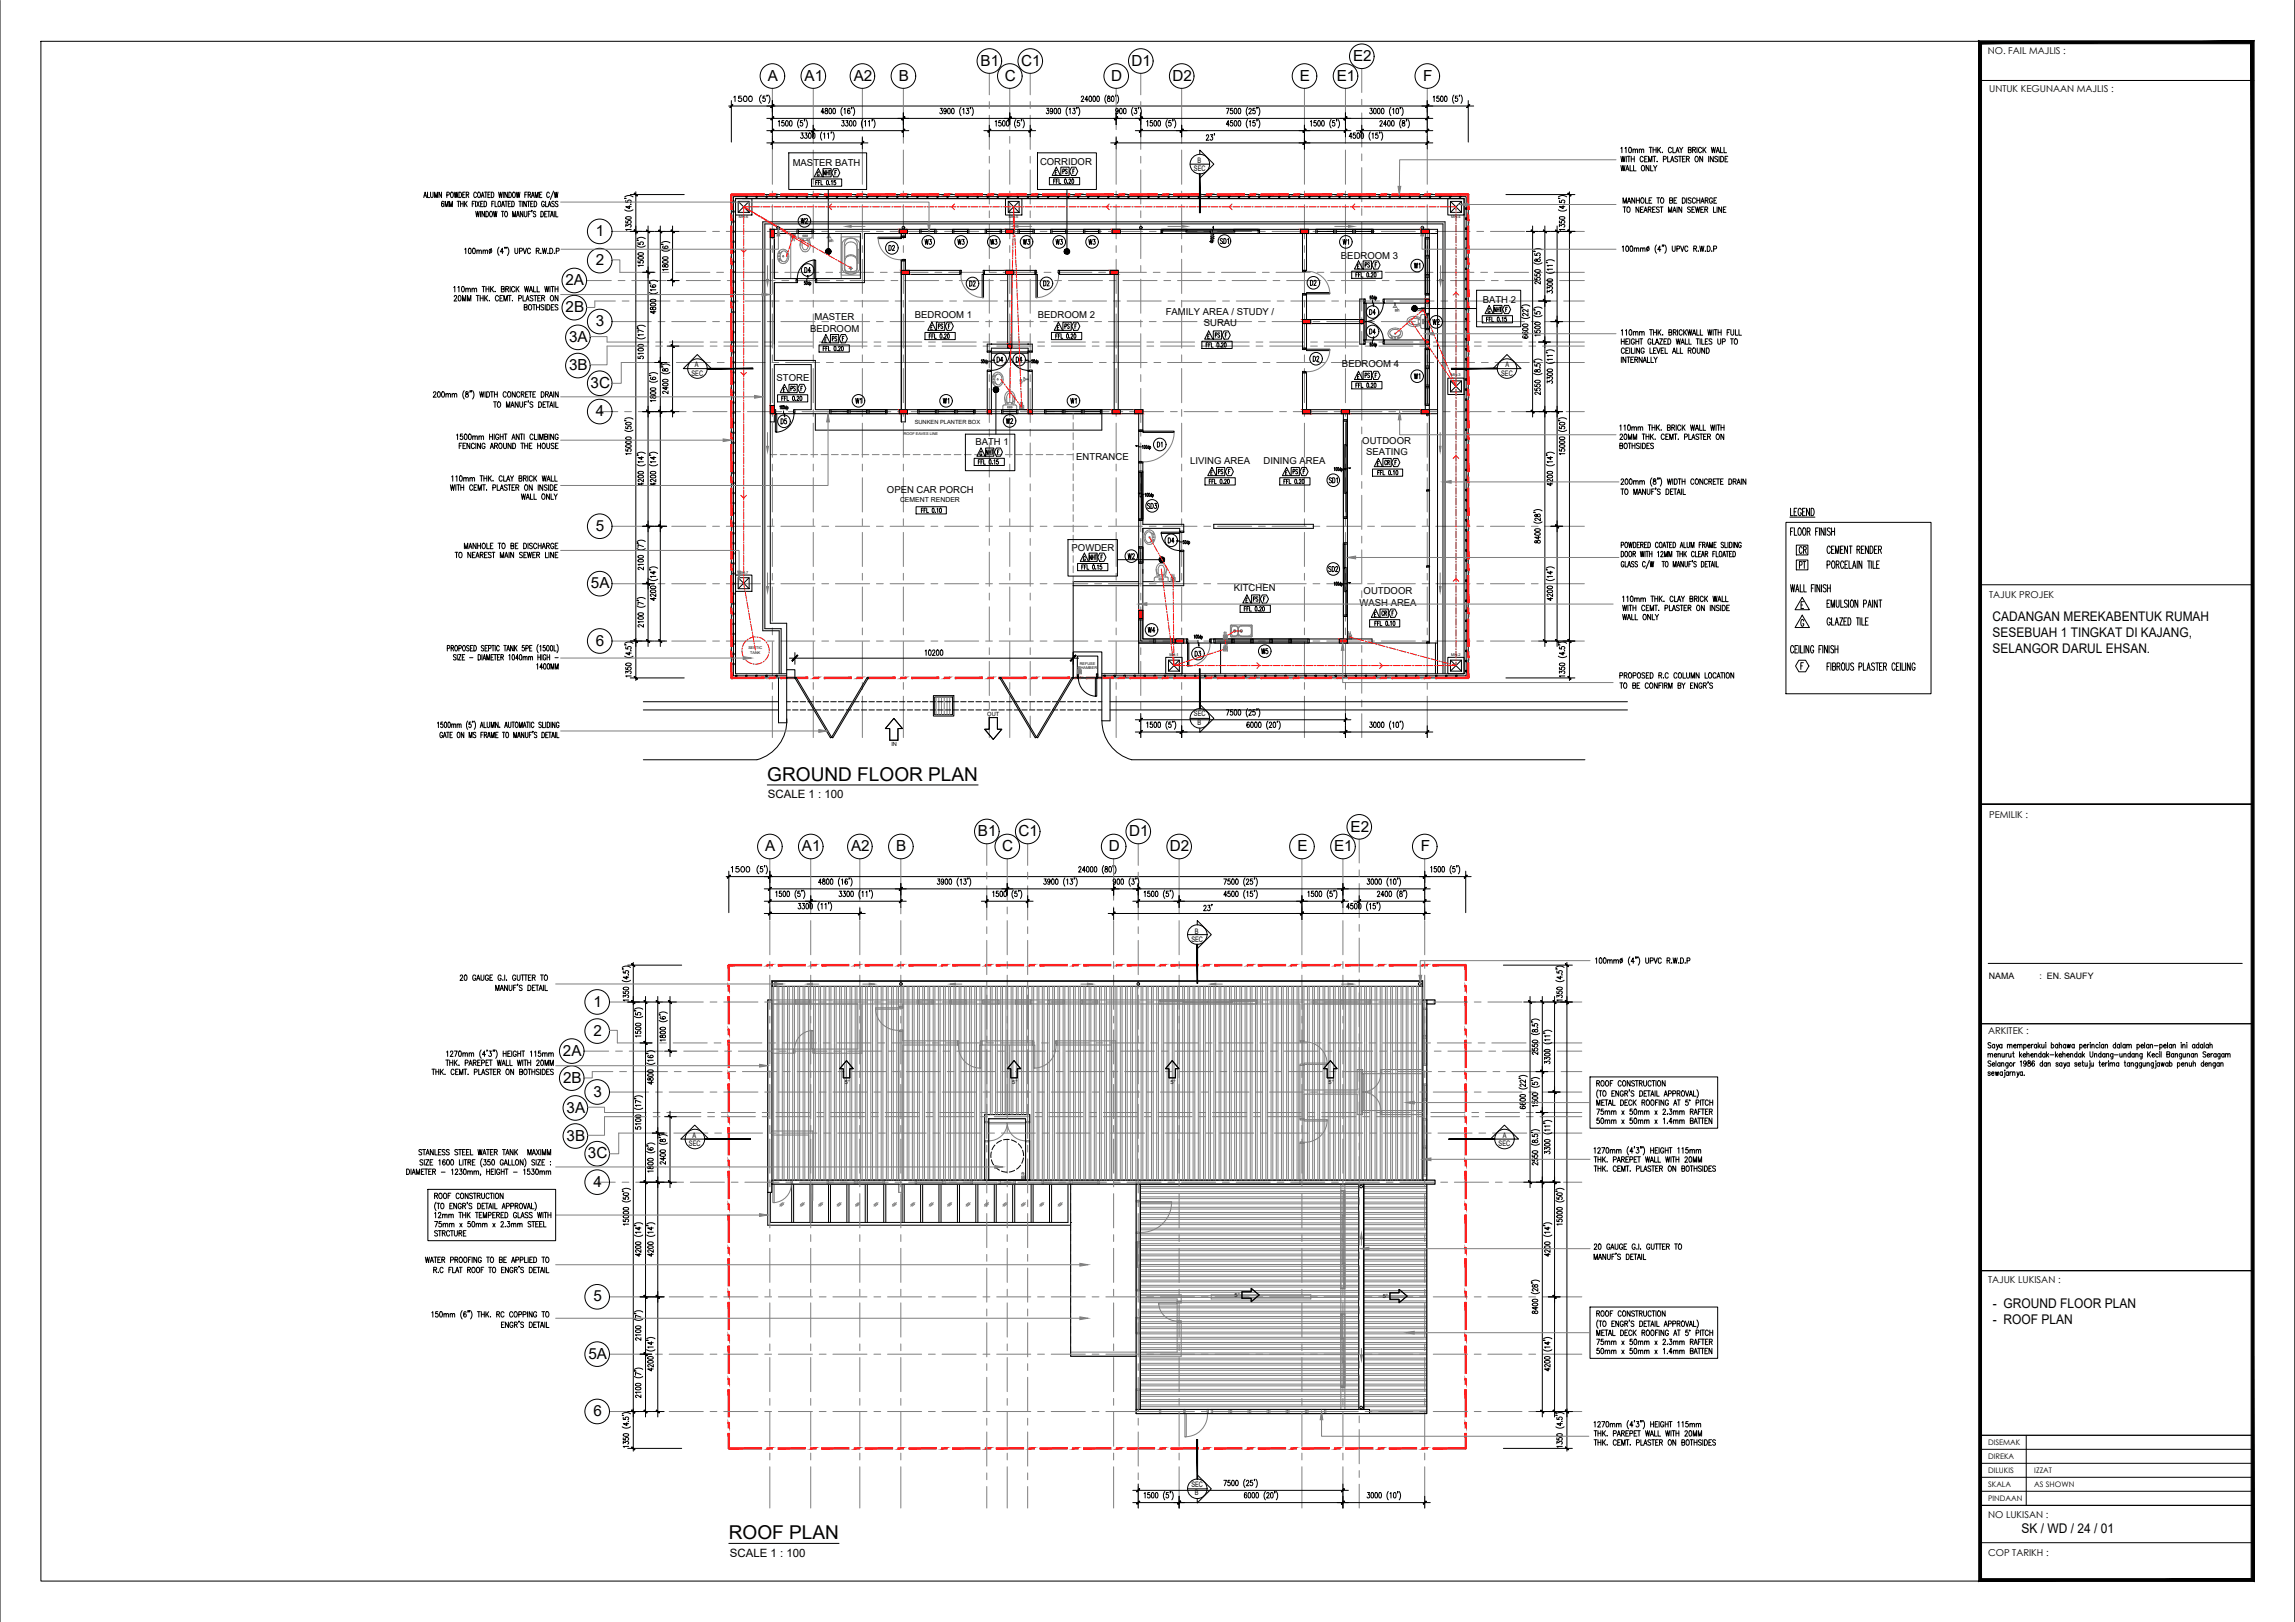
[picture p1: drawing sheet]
<svg xmlns="http://www.w3.org/2000/svg" width="841mm" height="594mm" viewBox="0 0 841 594" stroke-linecap="round" stroke-linejoin="round" font-family="sans-serif">
<defs><g id="words">
<g font-size="7">
<text x="281.2" y="286">GROUND FLOOR PLAN</text>
<text x="267.1" y="563.9">ROOF PLAN</text>
</g>
<text font-size="5.7" x="662.9" y="203.9" transform="rotate(-90 662.9 203.9)">CR</text>
<g font-size="5.6">
<text x="495.9" y="22.4">E2</text>
<text x="281.4" y="29.6">A</text>
<text x="294.9" y="29.6">A1</text>
<text x="312.8" y="29.6">A2</text>
<text x="329.4" y="29.6">B</text>
<text x="359.3" y="24.1">B1</text>
<text x="368.2" y="29.6">C</text>
<text x="374.2" y="24.1">C1</text>
<text x="407.2" y="29.6">D</text>
<text x="414.7" y="24.1">D1</text>
<text x="429.7" y="29.6">D2</text>
<text x="476.4" y="29.6">E</text>
<text x="489.8" y="29.6">E1</text>
<text x="521.5" y="29.6">F</text>
<text x="218.4" y="86.5">1</text>
<text x="218.4" y="97.2">2</text>
<text x="207.2" y="104.5">2A</text>
<text x="207.3" y="114.4">2B</text>
<text x="218.4" y="119.4">3</text>
<text x="208.6" y="125.3">3A</text>
<text x="208.6" y="135.6">3B</text>
<text x="216.4" y="142.1">3C</text>
<text x="218.4" y="152.5">4</text>
<text x="218.4" y="194.4">5</text>
<text x="216.5" y="215.4">5A</text>
<text x="218.4" y="236.4">6</text>
<text x="494.9" y="304.6">E2</text>
<text x="280.5" y="311.8">A</text>
<text x="293.9" y="311.8">A1</text>
<text x="311.9" y="311.8">A2</text>
<text x="328.5" y="311.8">B</text>
<text x="358.4" y="306.3">B1</text>
<text x="367.3" y="311.8">C</text>
<text x="373.3" y="306.3">C1</text>
<text x="406.3" y="311.8">D</text>
<text x="413.8" y="306.3">D1</text>
<text x="428.8" y="311.8">D2</text>
<text x="475.4" y="311.8">E</text>
<text x="488.9" y="311.8">E1</text>
<text x="520.6" y="311.8">F</text>
<text x="217.5" y="368.7">1</text>
<text x="217.5" y="379.4">2</text>
<text x="206.3" y="386.7">2A</text>
<text x="206.3" y="396.6">2B</text>
<text x="217.5" y="401.7">3</text>
<text x="207.6" y="407.5">3A</text>
<text x="207.6" y="417.8">3B</text>
<text x="215.5" y="424.3">3C</text>
<text x="217.5" y="434.7">4</text>
<text x="217.5" y="476.6">5</text>
<text x="215.6" y="497.7">5A</text>
<text x="217.5" y="518.7">6</text>
</g>
<g font-size="5.3">
<text x="354.2" y="106.2">D2</text>
<text x="484.4" y="133.7" transform="rotate(-90 484.4 133.7)">D2</text>
<text x="285" y="156.6">D5</text>
<text x="412" y="206">W2</text>
<text x="662.5" y="209.5" transform="rotate(-90 662.5 209.5)">PT</text>
</g>
<g font-size="4.9">
<text x="292.5" y="82.9">W2</text>
<text x="324.6" y="92.8">D2</text>
<text x="337.6" y="90.7">W3</text>
<text x="349.6" y="90.7">W3</text>
<text x="361.6" y="90.7">W3</text>
<text x="385.6" y="90.7">W3</text>
<text x="397.9" y="90.7">W3</text>
<text x="445.9" y="90.3">SD1</text>
<text x="491.1" y="90.7">W1</text>
<text x="293.5" y="100.9">D4</text>
<text x="521.1" y="99.5" transform="rotate(-90 521.1 99.5)">W1</text>
<text x="381.4" y="105.8">D2</text>
<text x="479.1" y="105.8">D2</text>
<text x="500.6" y="116.4">D4</text>
<text x="342.5" y="121.7">PS</text>
<text x="500.6" y="123.5">D4</text>
<text x="303.7" y="126.3">PS</text>
<text x="364.1" y="133.7">D4</text>
<text x="521.1" y="140.1" transform="rotate(-90 521.1 140.1)">W1</text>
<text x="288.6" y="144.3">PS</text>
<text x="312.2" y="148.9">W1</text>
<text x="344.3" y="148.9">W1</text>
<text x="391.2" y="148.9">W1</text>
<text x="367.6" y="156.3">W2</text>
<text x="426.9" y="165.1" transform="rotate(-90 426.9 165.1)">D1</text>
<text x="506.2" y="171.4">CR</text>
<text x="419.1" y="187.3">SD3</text>
<text x="426.9" y="200">D4</text>
<text x="485.8" y="210.6">SD2</text>
<text x="509.1" y="226.8" transform="rotate(-90 509.1 226.8)">CR</text>
<text x="730.2" y="227.5">CADANGAN MEREKABENTUK RUMAH</text>
<text x="419.5" y="232.8">W4</text>
<text x="730.2" y="233.3">SESEBUAH 1 TINGKAT DI KAJANG,</text>
<text x="730.2" y="239.2">SELANGOR DARUL EHSAN.</text>
<text x="461.1" y="240.6">W5</text>
<text x="730.2" y="479.2">- GROUND FLOOR PLAN</text>
<text x="730.2" y="485.1">- ROOF PLAN</text>
<text x="740.8" y="561.6">SK / WD / 24 / 01</text>
</g>
<g font-size="4.9" fill="#ff0a0a">
<text x="373.6" y="90.7">W3</text>
<text x="523.9" y="119.9">W2</text>
<text x="371.1" y="133.7">D4</text>
<text x="436.7" y="241.7">D3</text>
</g>
<g font-size="4.4">
<text x="391.9" y="64.9" transform="rotate(-90 391.9 64.9)">PS</text>
<text x="502.7" y="99.1" transform="rotate(-90 502.7 99.1)">PS</text>
<text x="392.6" y="121.7" transform="rotate(-90 392.6 121.7)">PS</text>
<text x="447.7" y="124.9" transform="rotate(-90 447.7 124.9)">PS</text>
<text x="502.7" y="139.7" transform="rotate(-90 502.7 139.7)">PS</text>
<text x="445.2" y="174.6">PS</text>
<text x="472.7" y="174.6">PS</text>
<text x="397.9" y="206">NHT</text>
<text x="461.8" y="221.5" transform="rotate(-90 461.8 221.5)">PS</text>
</g>
<text font-size="4.4" fill="#7f7f7f" x="447.3" y="238.5">gt</text>
<g font-size="4.2">
<text x="281.4" y="292.5">SCALE 1 : 100</text>
<text x="267.5" y="570.3">SCALE 1 : 100</text>
</g>
<g font-size="4" fill="#7f7f7f">
<text x="510.1" y="115.4">sh</text>
<text x="447.3" y="233.9">ft</text>
<text x="396.9" y="246.6" transform="rotate(-90 396.9 246.6)">ft</text>
<text x="376.4" y="431.8" transform="rotate(-90 376.4 431.8)">ft</text>
</g>
<g font-size="4" fill="#ff0a0a">
<text x="375.7" y="141.5" transform="rotate(-90 375.7 141.5)">sh</text>
<text x="372.5" y="149.6">ft</text>
<text x="492.8" y="233.5">ft</text>
</g>
<g font-size="3.5">
<text x="728.4" y="19.8">NO. FAIL MAJLIS :</text>
<text x="728.9" y="33.7">UNTUK KEGUNAAN MAJLIS :</text>
<text x="290.5" y="60.6">MASTER BATH</text>
<text x="381.1" y="60.5">CORRIDOR</text>
<text x="491.4" y="94.9">BEDROOM 3</text>
<text x="543.3" y="110.9">BATH 2</text>
<text x="298.5" y="117.3">MASTER</text>
<text x="335.3" y="116.5">BEDROOM 1</text>
<text x="380.4" y="116.5">BEDROOM 2</text>
<text x="427.2" y="115.2">FAMILY AREA / STUDY /</text>
<text x="441.2" y="119.5">SURAU</text>
<text x="296.9" y="121.6">BEDROOM</text>
<text x="491.8" y="134.3">BEDROOM 4</text>
<text x="284.6" y="139.6">STORE</text>
<text x="357.5" y="163.1">BATH 1</text>
<text x="499.2" y="162.6">OUTDOOR</text>
<text x="500.6" y="166.8">SEATING</text>
<text x="394.4" y="168.5">ENTRANCE</text>
<text x="436.2" y="169.9">LIVING AREA</text>
<text x="463" y="169.9">DINING AREA</text>
<text x="325" y="180.5">OPEN CAR PORCH</text>
<text x="392.7" y="201.8">POWDER</text>
<text x="452.1" y="216.4">KITCHEN</text>
<text x="498.2" y="221.8">WASH AREA</text>
<text x="499.7" y="217.6">OUTDOOR</text>
<text x="728.9" y="219.1">TAJUK PROJEK</text>
<text x="728.9" y="299.5">PEMILIK :</text>
<text x="728.6" y="378.8">ARKITEK :</text>
<text x="728.6" y="469.7">TAJUK LUKISAN :</text>
<text x="728.6" y="556">NO LUKISAN :</text>
<text x="728.6" y="569.7">COP TARIKH :</text>
</g>
<g font-size="3.5" fill="#ff0a0a">
<text x="288.9" y="89.3">ft</text>
<text x="518.2" y="115">ft</text>
<text x="431.1" y="212.7" transform="rotate(-90 431.1 212.7)">ft</text>
</g>
<text font-size="3.5" fill="#7f7f7f" x="302.7" y="89.6">sh</text>
<g font-size="3.2">
<text x="728.8" y="358.5">NAMA</text>
<text x="747.4" y="358.5">: EN. SAUFY</text>
</g>
<g font-size="2.8">
<text x="438.8" y="59.7">B</text>
<text x="437.5" y="62.8">SEC</text>
<text x="253.4" y="137.7">SEC</text>
<text x="254.7" y="134.6">A</text>
<text x="550.1" y="137.7">SEC</text>
<text x="551.7" y="134.6">A</text>
<text x="437.5" y="262.4">SEC</text>
<text x="438.8" y="265.5">B</text>
<text x="437.9" y="341.9">B</text>
<text x="436.6" y="345">SEC</text>
<text x="252.5" y="419.9">SEC</text>
<text x="253.7" y="416.8">A</text>
<text x="549.2" y="419.9">SEC</text>
<text x="550.8" y="416.8">A</text>
<text x="728.6" y="529.4">DISEMAK</text>
<text x="728.6" y="534.4">DIREKA</text>
<text x="728.6" y="539.4">DILUKIS</text>
<text x="745.5" y="539.4">IZZAT</text>
<text x="436.6" y="544.6">SEC</text>
<text x="728.6" y="544.7">SKALA</text>
<text x="745.5" y="544.7">AS SHOWN</text>
<text x="437.9" y="547.7">B</text>
<text x="728.6" y="549.8">PINDAAN</text>
</g>
<text font-size="2.5" x="329.8" y="183.9">CEMENT RENDER</text>
<g font-size="2.1">
<text x="335.2" y="155.4">SUNKEN PLANTER BOX</text>
<text x="361.8" y="262.2">OUT</text>
<text x="326.6" y="273.3">IN</text>
<text x="309.5" y="397.1">5°</text>
<text x="371" y="397.1">5°</text>
<text x="428.9" y="397.1">5°</text>
<text x="486.9" y="397.1">5°</text>
<text x="452.4" y="475.2">5°</text>
<text x="506.7" y="475.6">5°</text>
</g>
<g font-size="1.4">
<text x="270.8" y="80">MH-6</text>
<text x="369.7" y="80">MH-5</text>
<text x="531.8" y="80">MH-4</text>
<text x="531.8" y="137.8">MH-3</text>
<text x="331.2" y="159.3">ROOF EAVES LINE</text>
<text x="270.8" y="210.2">MH-7</text>
<text x="274.3" y="237.7">SEPTIC</text>
<text x="274.9" y="239.4">TANK</text>
<text x="395.1" y="245">CHAMBER</text>
<text x="395.7" y="243.4">REFUSE</text>
<text x="428.5" y="240.1">MH-1</text>
<text x="531.8" y="240.1">MH-2</text>
</g>
</g></defs>
<!-- layer: FURNITURE -->
<g fill="none" stroke="#7f7f7f" stroke-width=".37">
<path d="M285.5 92l-.6 1.9 .6 1.9M285.5 92a1.8 1.8 0 0 1 3 0M285.6 92.3l.6 .2M285.7 91.9l-.2 .3M286.2 95.3l-.1-.1a.38 .38 0 0 0-.5 .2 .38 .38 0 0 0 .1 .5M286.2 95.3l.6 .5M286.8 92a2.49 2.49 0 0 0 0 3.8M286.8 92.1l-.6 .5M286.8 95.7h.9M286.8 92h.9M287.7 92l.4 .5M288.1 95.3l-.4 .5"/>
<path d="M288.2 92.5l.3 .6M288.4 93.1v1.6M288.5 94.7l-.3 .6M288.5 92l.4 .8M288.9 92.8v2.1M288.9 94.9a1.91 1.91 0 0 1-1.4 1.6 1.91 1.91 0 0 1-2-.7M289.8 85.5v16.5M292.5 85.5h5.1l-.1 1.5M293 87.2h4.1M293.2 89.8l.4 1.5 .6 .7M293.5 87.2l-.3 2.6M294 88.1l-.1 1.3a1.54 1.54 0 0 0 1.6 2"/>
<path d="M294 88.1h2.1M294 88l-.6 1-.2 .8M294.1 88.1v-.5h.3v.5M294.3 86.2l1.5-.1 .1 .4-1.6 .1M294.3 86.1v.4M295 86.2v.4M295.1 86.2v.4M295.7 88.1v-.5h.3l.1 .5M296.1 88.1l.1 2.2-.7 1.1M296.1 88l.7 1 .1 .8M296.5 87.2l.4 2.6M296.9 89.8a1.92 1.92 0 0 1-.6 2 1.92 1.92 0 0 1-2.1 .2"/>
<path d="M297.2 87.1l-.1 .1M297.5 87l-.3 .2M303.6 85.5h.3v1l.6 .6h-1.5l.6-.6zM308.3 86.8h7v14h-7zM308.3 85.5v16.5M308.6 89.4v9.2l.8 1.1 1.1 .6M309.4 89.4v8.9M309.5 98.3l.1 .8 .5 .7M309.6 95.5a2.25 2.25 0 0 1 2.2-1.8 2.25 2.25 0 0 1 2.2 1.8M309.6 98.5l.1 .4M309.6 88.6l-.1 .8M309.7 98.8l.7 .6"/>
<path d="M310 94h.1M310.1 99.8l.8 .5M310.4 99.3l.5 .1M310.5 87.4l-1.3 .8-.6 1.2M310.8 93.5l-.8 .5M310.8 93.5h2M310.9 99.5h1.8M311.1 98.3h.1M311.3 98.3h.1M311.6 98.3h.1M311.8 97.7v.1M311.8 97.9v.1"/>
<path d="M311.8 98.1v.2M311.8 98.4v.1M311.8 98.7v.1M311.8 98.9h.1M311.8 87.2l2.2 .6 .8 .8 .2 .8M311.8 87.2a2.32 2.32 0 0 1 2.2 1.3M311.8 87.2a2.32 2.32 0 0 0-2.2 1.3M311.8 87.2l-1.3 .2M311.8 98.3h.2M312.1 98.3h.1M312.3 98.3h.1M312.7 93.5l.9 .5"/>
<path d="M313.2 99.3l-.5 .1M313.4 89.2l.4 .7M313.4 89.2a2.27 2.27 0 0 0-2.4-.5 2.27 2.27 0 0 0-1.4 1.9v8M313.5 99.8l-.8 .5M313.8 89.9l.1 9M313.9 98.8l-.7 .6M314 88.6l.2 .8M314.2 89.4v8.9l-.2 .8-.5 .7M314.2 91.3h.7M314.2 96.4h.7M314.2 96.3v.1M314.3 91.7l.1 4.3z"/>
<path d="M314.9 91.3l.1 .1M315 89.4l-.1 9.4-1.1 1.2-2 .4M315 96.3h-.1M310.5 100.3l1.3 .1M310.9 100.3l.9 .1M312.7 100.3l-.9 .1M516.4 118.2l1.1 .6h2.2M516.4 117.3v.9M519.7 116.7l-2.2-.1-1.1 .7M519.7 116.7v2.1M519.8 116.7a2.21 2.21 0 0 0-2.8-.7 2.21 2.21 0 0 0-1.2 2.6l.7 .6 1.5 .4M519.8 118.8l-.7 .5-1.1 .3"/>
<path d="M519.8 116.8h.4v.3h-.4M519.8 118.4h.4v.4l-.4-.1M520.1 116.3h.5M520.6 119.3l-2.6 .3M520.6 115.8v4l.5 .5M521.3 117v1.5M521.3 117.7h.3M521.3 117.9h.3M521.3 118.5h.1M521.3 118.5h.3M521.3 117h.3M521.3 116.9v.1"/>
<path d="M521.6 116.9l.1 1.6M364.1 137.4l.6 .3 .7-.6-.8 1v1.7M364.2 137.3v.1M364.3 137l-.2 .3M364.6 139.8l.8 1M364.8 136.5a3.1 3.1 0 0 0-.7 4.4M364.9 136.5a2.46 2.46 0 0 1 2.5 1.1 2.46 2.46 0 0 1 0 2.7l-.3 .6M365.4 137.1h.9M366.3 137.1l.4 .4M366.8 137.5l.3 .6M367.1 138.2v1.6M367.1 139.8l-.3 .6"/>
<path d="M508.8 121.4a3 3 0 0 1 5 0M508.8 121.5a1.91 1.91 0 0 0 1.4 2.6M509.4 122.5l.6 .7a.41 .41 0 0 1-.2 .4 .41 .41 0 0 1-.5-.1M509.4 121.5v.9M509.4 122.4l1.1 .8h1.1l1.1-.3M509.8 121l1.5-.3 1.4 .3M509.9 121.1l-.5 .4M510.2 124.1h2.1M512.7 121.1a.95 .95 0 0 1 .6 .9 .95 .95 0 0 1-.6 .8M513.2 122.5l-.7 .7a.41 .41 0 0 0 .3 .4 .41 .41 0 0 0 .4-.1M513.7 121.5a1.91 1.91 0 0 1-1.4 2.6M521 120.3h1.3"/>
<path d="M364.1 140.9l.7 .5M365.4 140.8l-.6-.5a.38 .38 0 0 0-.6 .1 .38 .38 0 0 0 .1 .5M366.7 140.4l-.6 .5-.7-.1M367 140.9a1.71 1.71 0 0 1-2.1 .5M367.5 148.8v1.2h5.1M367.6 148.6l-.1 .2M367.9 148.4l-.3 .2M368.2 145.7l.4 2.6M368.2 145.7l.3 1.1 .5 .6M369 147.5h2.1M369 147.5l.1 .4M369.3 149.3v.1"/>
<path d="M369.3 149v.3M369.3 149h1.5M369.3 149.4h1.5M369.3 148.9v.1M369.4 147.5v.4h-.3M370 149v.4M370.1 149v.4M370.7 147.5v.4M370.8 149v.3M370.8 149.3v.1M370.9 143.5a1.92 1.92 0 0 0-2.1 .2 1.92 1.92 0 0 0-.6 2M370.9 143.5l.7 .7 .3 1.5"/>
<path d="M371.1 147.5l-.1 .4h-.3M371.2 146.1l-.1 1.4M371.2 145.6a1.23 1.23 0 0 0-1.3-1.6 1.23 1.23 0 0 0-1 1.8l.1 1.7M371.9 145.7l-.3 1.1-.5 .6M372.1 148.3h-4.2M393.3 151.5v2M393.3 154.8v2.5M393.3 158.5v2.5M282.3 166.5h2.3M285.9 166.5h2.5M289.6 166.5h2.5M293.4 166.5h2.5"/>
<path d="M297.1 166.5h2.5M300.9 166.5h2.5M304.7 166.5h2.5M308.4 166.5h2.5M312.2 166.5h2.5M315.9 166.5h2.5M319.7 166.5h2.5M323.4 166.5h2.5M327.2 166.5h2.4M330.9 166.5h2.5M334.6 166.5h2.5M338.4 166.5h2.5"/>
<path d="M342.1 166.5h2.6M345.9 166.5h2.5M349.7 166.5h2.5M353.4 166.5h2.5M357.2 166.5h2.5M360.9 166.5h2.5M364.7 166.5h2.5M368.4 166.5h2.5M372.2 166.5h2.4M375.9 166.5h2.5M379.6 166.5h2.5M383.4 166.5h2.5"/>
<path d="M387.2 166.5h2.5M390.9 166.5h2.4M393.3 162.3v2.5M393.3 166v2.5M393.3 169.8v2.5M393.3 173.5v2.5M393.3 177.3v2.5M393.3 181v2.5M393.3 184.8v2.5M393.3 188.5v2.5M393.3 192.3v2.5M393.3 196v2.5"/>
<path d="M393.3 199.8v2.5M420.1 198.2a1.01 1.01 0 0 0 .9 .6 1.01 1.01 0 0 0 .9-.6M420.5 194.3a3 3 0 0 0 0 4.9M420.5 194.9l-.8 1.3v1.1l.3 .9M420.5 194.3a1.91 1.91 0 0 1 2.6 1.4M420.5 194.9h1M421.4 194.9l.5 .4 .3 .9-.3 2M421.5 194.9l.7 .6 .5-.3M421.5 198.6l.7-.5a.38 .38 0 0 1 .4 .2 .38 .38 0 0 1-.1 .4M422.5 194.8l.2 .3M423.1 197.8a1.91 1.91 0 0 1-2.6 1.4M423.1 195.7v2.1"/>
<path d="M393.3 203.5v2.5M393.3 207.3v2.5M393.3 211v2M423 211.8v1.2h5.1M423.1 211.6l-.1 .1M423.7 208.7a1.94 1.94 0 0 1 1.9-2.4 1.94 1.94 0 0 1 1.8 2.4M423.7 208.7l.4 2.1M423.7 208.7l.9 2.2h.3M424.1 210.9v.4M424.4 209.1l.1 1.4h2.1l.1-1.4M424.4 208.6v.5M424.8 212v.4l1.5-.1"/>
<path d="M424.8 212h1.5v.3M424.8 211.9v.1M424.9 210.5v.4M425.1 207.1l-.5 .6-.2 .9M425.1 207.1h.9M425.4 212v.4M425.6 212v.4M426 207.1l.7 1v1M426.2 210.5v.4h.3M426.3 211.9v.1M427.4 208.7l-.9 2.2M427.6 211.3h-4.1l-.4 .3"/>
<path d="M451.2 228.9h7.4M451.2 231.9l.5 .8 .6 .2M451.3 228.9l-.4 .3v3.8M451.3 233.1h1.1M452.2 229.3h.7l.5 .4 .2 2.2-.4 .8-1 .2M452.3 229.3l-.6 .2-.5 .8M452.4 229.1h-1.1l-.2 .3M452.5 229.1l1.2 .7 .3-.1M452.9 233l-.5 .1M453.4 232.7h.6M453.6 232.5l1.3 .6M453.6 232.5l-.7 .5"/>
<path d="M453.7 232.5v.6M454.3 229.5l3.5-.2a2.56 2.56 0 0 1 0 3.6h-3.2a2.37 2.37 0 0 1-.3-3.4zM454.9 233.1h3.5M458.6 228.9l.3 .3-.1 4.1h-7.6M458.7 229.4l-.3-.3h-3.5l-.9 .5M458.7 229.4v3.5l-.3 .2M343 255.3v6.5M344 255.3v6.5M345 255.3v6.5M346 255.3v6.5M347 255.3v6.5M348 255.3v6.5"/>
<path d="M392.3 433.7v2.1M392.3 437v2.5M286.8 440.5l-1 .8M287.2 441l-1 .8M287.3 440.5l-1.6 1.3M294.3 440.5l-1 .8M294.7 441l-1 .8M294.8 440.5l-1.6 1.3M301 440.5l-1 .8M301.5 441l-1 .8M301.5 440.5l-1.5 1.3M307.8 440.5l-1.1 .8"/>
<path d="M308.2 441l-1 .8M308.3 440.5l-1.6 1.3M314.5 440.5l-1 .8M315 441l-1.1 .8M315 440.5l-1.5 1.3M321.3 440.5l-1 .8M321.7 441l-1 .8M321.8 440.5l-1.5 1.3M328 440.5l-1 .8M328.5 441l-1.1 .8M328.5 440.5l-1.5 1.3M334.8 440.5l-1 .8"/>
<path d="M335.2 441l-1 .8M335.3 440.5l-1.6 1.3M341.5 440.5l-1 .8M342 441l-1 .8M342.1 440.5l-1.6 1.3M348.3 440.5l-1 .8M348.7 441l-1 .8M348.8 440.5l-1.6 1.3M355 440.5l-1 .8M355.5 441l-1 .8M355.6 440.5l-1.6 1.3M361.7 440.5l-.9 .8"/>
<path d="M362.2 441l-1 .8M362.3 440.5l-1.6 1.3M368.5 440.5l-1 .8M368.9 441l-.9 .8M369.1 440.5l-1.6 1.3M375.2 440.5l-.9 .8M375.7 441l-1 .8M375.8 440.5l-1.6 1.3M382 440.5l-1 .8M382.4 441l-.9 .8M382.6 440.5l-1.6 1.3M388.7 440.5l-.9 .8"/>
<path d="M389.2 441l-1 .8M389.3 440.5l-1.6 1.3M392.3 440.7v2.5M392.3 444.5v2.5M392.3 448.2v2.5M392.3 452v2.5M392.3 455.7v2.5M392.3 459.5v2.5M392.3 463.2v2.5M392.3 467v2.5M392.3 470.8v2.5M392.3 474.5v2.5"/>
<path d="M392.3 478.3v2.5M392.3 482v2.5M392.3 485.7v2.5M392.3 489.5v2.5M392.3 493.2v2"/>
<circle cx="285.5" cy="93.9" r=".19"/>
<circle cx="285.5" cy="92.9" r=".19"/>
<circle cx="285.5" cy="94.9" r=".19"/>
<circle cx="287" cy="93.9" r=".23"/>
<circle cx="311.8" cy="98.3" r=".23"/>
<circle cx="311.8" cy="98.3" r=".32"/>
<circle cx="364.1" cy="139" r=".19"/>
<circle cx="364.1" cy="140" r=".19"/>
<circle cx="364.1" cy="138" r=".19"/>
<circle cx="365.6" cy="139" r=".23"/>
<circle cx="510.3" cy="123.7" r=".19"/>
<circle cx="511.3" cy="123.7" r=".19"/>
<circle cx="511.3" cy="122.2" r=".23"/>
<circle cx="512.3" cy="123.7" r=".19"/>
<circle cx="421.2" cy="196.8" r=".23"/>
<circle cx="422.7" cy="197.8" r=".19"/>
<circle cx="422.7" cy="195.7" r=".19"/>
<circle cx="422.8" cy="196.8" r=".19"/>
<circle cx="452.4" cy="231.1" r=".44"/>
<circle cx="452.4" cy="231.1" r=".32"/>
<circle cx="453.7" cy="232.7" r=".15"/>
<circle cx="454.9" cy="231.1" r=".44"/>
<circle cx="454.9" cy="231.1" r=".32"/>
</g>
<g fill="#7f7f7f" stroke="#7f7f7f" stroke-width=".37">
<circle cx="312.3" cy="98.3" r=".07"/>
<circle cx="312" cy="98.3" r=".07"/>
<circle cx="311.3" cy="98.3" r=".07"/>
</g>
<!-- layer: GRID -->
<g fill="none" stroke="#7f7f7f" stroke-width=".37">
<path d="M283 32.4v15.1M298 32.4v15.1M316 32.4v15.1M331 32.4v15.1M362.5 26.9v7.8M362.5 37.2v2.5M370 32.4v15.1M377.5 26.9v7.8M377.5 37.2v2.5M409 32.4v15.1M418 26.9v7.8M418 37.2v2.5"/>
<path d="M433 32.4v15.1M478 32.4v15.1M493.1 32.4v15.1M499 25.2v8.7M499 36.4v2.5M523 32.4v15.1M283 50v2.5M283 55v12.5M298 50v2.5M298 55v12.5M316 50v2.5M316 55v12.5"/>
<path d="M331 50v2.5M331 55v12.5M362.5 42.2v12.5M362.5 57.2v2.5M370 50v2.5M370 55v12.5M377.5 42.2v12.5M377.5 57.2v2.5M409 50v2.5M409 55v12.5M418 42.2v12.5M418 57.2v2.5"/>
<path d="M433 50v2.5M433 55v12.5M478 50v2.5M478 55v12.5M493.1 50v2.5M493.1 55v12.5M499 41.4v12.5M499 56.4v2.5M523 50v2.5M523 55v12.5M283 70v2.5M283 75v12.5"/>
<path d="M298 70v2.5M298 75v12.5M316 70v2.5M316 75v12.5M331 70v2.5M331 75v12.5M362.5 62.2v12.5M362.5 77.2v2.5M370 70v2.5M370 75v12.5M377.5 62.2v12.5M377.5 77.2v2.5"/>
<path d="M409 70v2.5M409 75v12.5M418 62.2v12.5M418 77.2v2.5M433 70v2.5M433 75v12.5M478 70v2.5M478 75v12.5M493.1 70v2.5M493.1 75v12.5M499 61.4v12.5M499 76.4v2.5"/>
<path d="M523 70v2.5M523 75v12.5M224.2 95.2h3v4.6h12.9M224.2 84.8h14.5M241.2 84.8h2.5M242.6 99.8h2.5M246.2 84.8h12.5M247.6 99.8h12.5M261.2 84.8h2.5M262.6 99.8h2.5M266.1 84.8h12.6M267.6 99.8h12.5"/>
<path d="M281.2 84.8h2.5M282.6 99.8h2.5M283 90v2.5M283 95v12.5M286.2 84.8h12.5M287.6 99.8h12.5M298 90v2.5M298 95v12.5M301.2 84.8h2.5M302.6 99.8h2.5M306.2 84.8h12.5M307.6 99.8h12.5"/>
<path d="M316 90v2.5M316 95v12.5M321.2 84.8h2.5M322.6 99.8h2.5M326.2 84.8h12.5M327.6 99.8h12.5M331 90v2.5M331 95v12.5M341.2 84.8h2.5M342.6 99.8h2.5M346.2 84.8h12.4M347.6 99.8h12.5"/>
<path d="M361.2 84.8h2.5M362.5 82.2v12.5M362.5 97.3v2.5M362.6 99.8h2.5M366.2 84.8h12.5M367.6 99.8h12.5M370 90v2.5M370 95v12.5M377.5 82.2v12.5M377.5 97.3v2.5M381.2 84.8h2.5M382.6 99.8h2.5"/>
<path d="M386.2 84.8h12.5M387.6 99.8h12.5M401.2 84.8h2.5M402.6 99.8h2.5M406.2 84.8h12.5M407.6 99.8h12.5M409 90v2.5M409 95v12.5M418 82.2v12.5M418 97.3v2.5M421.2 84.8h2.5M422.6 99.8h2.5"/>
<path d="M426.2 84.8h12.5M427.7 99.8h12.4M433 90v2.5M433 95v12.5M441.2 84.8h2.5M442.6 99.8h2.5M446.2 84.8h12.5M447.6 99.8h12.5M461.2 84.8h2.5M462.6 99.8h2.5M466.2 84.8h12.5M467.6 99.8h12.5"/>
<path d="M478 90v2.5M478 95v12.5M481.2 84.8h2.5M482.6 99.8h2.5M486.2 84.8h12.5M487.6 99.8h12.5M493.1 90v2.5M493.1 95v12.5M499 81.4v12.5M501.2 84.8h2.5M502.6 99.8h2.5M506.2 84.8h12.5"/>
<path d="M507.6 99.8h12.5M521.2 84.8h2.5M522.6 99.8h2.5M523 90v2.5M523 95v12.5M526.2 84.8h12.5M527.6 99.8h12.5M541.2 84.8h2.5M542.6 99.8h2.5M546.2 84.8h12.5M547.6 99.8h12.6M561.2 84.8h2.5"/>
<path d="M562.7 99.8h2.4M566.2 84.8h14.4M567.6 99.8h13M215 102.8h9M224.2 117.8h14.5M225.5 110.3h-7.5v2.3h-3.1M226.5 102.8h2.5M228 110.3h2.5M231.5 102.8h12.5M233 110.3h12.5M241.2 117.8h2.5M246.2 117.8h12.5"/>
<path d="M246.5 102.8h2.5M248 110.3h2.5M251.5 102.8h12.5M253 110.3h12.5M261.2 117.8h2.5M266.1 117.8h12.6M266.5 102.8h2.5M268 110.3h2.5M271.5 102.8h12.5M273 110.3h12.5M281.2 117.8h2.5M283 110v2.5"/>
<path d="M283 115v12.5M286.2 117.8h12.5M286.5 102.8h2.5M288 110.3h2.5M291.5 102.8h12.5M293 110.3h12.5M298 110v2.5M298 115v12.5M301.2 117.8h2.5M306.2 117.8h12.5M306.5 102.8h2.5M308 110.3h2.5"/>
<path d="M311.5 102.8h12.5M313 110.3h12.5M316 110v2.5M316 115v12.5M321.2 117.8h2.5M326.2 117.8h12.5M326.5 102.8h2.5M328 110.3h2.5M331 110v2.5M331 115v12.5M331.5 102.8h12.5M333 110.3h12.5"/>
<path d="M346.2 117.8h12.4M346.5 102.8h2.5M348 110.3h2.5M351.5 102.8h12.5M353 110.3h12.5M361.2 117.8h2.5M362.5 102.2v12.5M362.5 117.2v2.5M366.2 117.8h12.5M366.5 102.8h2.5M368 110.3h2.5M370 110v2.5"/>
<path d="M370 115v12.5M371.5 102.8h12.5M373 110.3h12.5M377.5 102.2v12.5M377.5 117.2v2.5M381.2 117.8h2.5M386.2 117.8h12.5M386.5 102.8h2.5M388 110.3h2.5M391.5 102.8h12.5M393 110.3h12.5M401.2 117.8h2.5"/>
<path d="M406.2 117.8h12.5M406.5 102.8h2.5M408.1 110.3h2.4M409 110v2.5M409 115v12.5M411.5 102.8h12.5M413 110.3h12.5M418 102.2v12.5M418 117.2v2.5M421.2 117.8h2.5M426.2 117.8h12.5M426.5 102.8h2.5"/>
<path d="M428 110.3h2.5M431.5 102.8h12.5M433 110.3h12.5M433 110v2.5M433 115v12.5M441.2 117.8h2.5M446.2 117.8h12.5M446.5 102.8h2.5M448 110.3h2.6M451.5 102.8h12.5M453.1 110.3h12.4M461.2 117.8h2.5"/>
<path d="M466.2 117.8h12.5M466.5 102.8h2.5M468 110.3h2.5M471.5 102.8h12.5M473 110.3h12.5M478 110v2.5M478 115v12.5M481.2 117.8h2.5M486.2 117.8h12.5M486.5 102.8h2.5M488 110.3h2.5M491.5 102.8h12.5"/>
<path d="M493.1 110.3h12.4M493.1 110v2.5M493.1 115v12.5M499 101.4v12.5M499 116.4v2.5M506.2 117.8h12.5M506.5 102.8h2.5M508 110.3h2.5M511.5 102.8h12.5M513 110.3h12.5M521.2 117.8h2.5M523 110v2.5"/>
<path d="M523 115v12.5M526.2 117.8h12.5M526.5 102.8h2.5M528 110.3h2.5M531.5 102.8h12.5M533 110.3h12.5M541.2 117.8h2.5M546.2 117.8h12.5M546.5 102.8h2.5M548 110.3h2.5M551.5 102.8h12.5M553 110.3h12.5"/>
<path d="M561.2 117.8h2.5M566.2 117.8h14.4M566.5 102.8h2.5M568 110.3h2.5M571.5 102.8h9.1M573 110.3h7.6M216.2 123.3h6.3v2h15.3M237.8 126.8h-15.3v6.8h-6.3M240.3 125.3h2.5M240.3 126.8h2.5M240.4 132.8h-12.7v7.6h-3.5M242.9 132.8h2.5"/>
<path d="M245.3 125.3h12.5M245.3 126.8h12.5M247.9 132.8h12.4M260.3 125.3h2.5M260.3 126.8h2.5M262.8 132.8h2.6M265.3 125.3h12.4M265.3 126.8h12.4M267.9 132.8h12.5M280.3 125.3h2.5M280.3 126.8h2.5M282.9 132.8h2.5"/>
<path d="M283 130v2.5M283 135v12.5M285.3 125.3h12.5M285.3 126.8h12.5M287.9 132.8h12.5M298 130v2.5M298 135v12.5M300.3 125.3h2.5M300.3 126.8h2.5M302.9 132.8h2.5M305.3 125.3h12.5M305.3 126.8h12.5"/>
<path d="M307.9 132.8h12.5M316 130v2.5M316 135v12.5M320.3 125.3h2.5M320.3 126.8h2.5M322.9 132.8h2.5M325.3 125.3h12.5M325.3 126.8h12.5M327.9 132.8h12.5M331 130v2.5M331 135v12.5M340.3 125.3h2.5"/>
<path d="M340.3 126.8h2.5M342.9 132.8h2.5M345.3 125.3h12.5M345.3 126.8h12.5M347.9 132.8h12.5M360.3 125.3h2.5M360.3 126.8h2.5M362.5 122.2v12.5M362.5 137.2v2.6M365.3 125.3h12.5M365.3 126.8h12.5M367.9 132.8h12.5"/>
<path d="M370 135v12.5M377.5 122.2v12.5M377.5 137.2v2.6M380.3 125.3h2.5M380.3 126.8h2.5M382.9 132.8h2.5M385.3 125.3h12.5M385.3 126.8h12.5M387.9 132.8h12.5M400.3 125.3h2.5M400.3 126.8h2.5M402.9 132.8h2.5"/>
<path d="M405.3 125.3h12.5M405.3 126.8h12.5M407.9 132.8h12.5M409 130v2.5M409 135v12.5M418 122.2v12.5M418 137.2v2.6M420.3 125.3h2.5M420.3 126.8h2.5M422.9 132.8h2.5M425.3 125.3h12.5M425.3 126.8h12.5"/>
<path d="M427.9 132.8h12.5M433 130v2.5M433 135v12.5M440.3 125.3h2.5M440.3 126.8h2.5M442.9 132.8h2.5M445.3 125.3h12.5M445.3 126.8h12.5M447.9 132.8h12.5M460.3 125.3h2.5M460.3 126.8h2.5M462.9 132.8h2.5"/>
<path d="M465.3 125.3h12.5M465.3 126.8h12.5M467.9 132.8h12.5M478 130v2.5M478 135v12.5M480.3 125.3h2.5M480.3 126.8h2.5M485.3 125.3h12.5M485.3 126.8h12.5M487.9 132.8h12.5M493.1 130v2.5M493.1 135v12.5"/>
<path d="M499 121.4v12.5M500.3 125.3h2.5M500.3 126.8h2.5M502.9 132.8h2.5M505.3 125.3h12.5M505.3 126.8h12.5M507.9 132.8h12.5M520.3 125.3h2.5M520.3 126.8h2.5M522.9 132.8h2.5M523 130v2.5M523 135v12.5"/>
<path d="M525.3 125.3h12.5M525.3 126.8h12.5M527.9 132.8h12.5M540.3 125.3h2.5M540.3 126.8h2.5M542.9 132.8h2.5M545.3 125.3h12.5M545.3 126.8h12.5M547.9 132.8h12.5M560.3 125.3h2.5M560.3 126.8h2.5M562.9 132.8h2.5"/>
<path d="M565.3 125.3h15.3M565.3 126.8h15.3M567.9 132.8h12.7M219.8 150.8h6.6M228.9 150.8h2.5M233.9 150.8h12.5M248.9 150.8h2.5M253.9 150.8h12.5M268.9 150.8h2.5M273.9 150.8h12.5M283 150v2.5M283 155v12.5"/>
<path d="M288.9 150.8h2.5M293.9 150.8h12.5M298 150v2.5M298 155v12.5M308.9 150.8h2.5M313.9 150.8h12.5M316 150v2.5M316 155v12.5M328.9 150.8h2.5M331 150v2.5M331 155v12.5M333.9 150.8h12.5"/>
<path d="M348.9 150.8h2.5M353.9 150.8h12.5M362.5 142.3v12.4M362.5 157.2v2.5M370 150v2.5M370 155v12.5M373.9 150.8h12.5M377.5 142.3v12.4M377.5 157.2v2.5M388.9 150.8h2.5M393.9 150.8h12.5M408.9 150.8h2.5"/>
<path d="M409 150v2.5M409 155v12.5M413.9 150.8h12.5M418 142.3v12.4M418 157.2v2.5M428.9 150.8h2.5M433 150v2.5M433 155v12.5M433.9 150.8h12.5M448.9 150.8h2.5M453.9 150.8h12.5M468.9 150.8h2.5"/>
<path d="M473.9 150.8h12.5M478 150v2.5M478 155v12.5M488.9 150.8h2.5M493.1 150v2.5M493.1 155v12.5M493.9 150.8h12.5M499 141.4v12.5M499 156.4v2.5M508.9 150.8h2.5M513.9 150.8h12.5M523 150v2.5"/>
<path d="M523 155v12.5M528.9 150.8h2.5M534 150.8h12.4M548.9 150.8h2.5M553.9 150.8h12.5M568.9 150.8h2.5M574 150.8h6.6M283 170v2.5M283 175v12.5M298 170v2.5M298 175v12.5M316 170v2.5"/>
<path d="M316 175v12.5M331 170v2.5M331 175v12.5M362.5 162.2v12.5M362.5 177.2v2.6M370 170v2.5M370 175v12.5M377.5 162.2v12.5M377.5 177.2v2.6M409 170v2.5M409 175v12.5M418 162.2v12.5"/>
<path d="M418 177.2v2.6M433 170v2.5M433 175v12.5M478 170v2.5M478 175v12.5M493.1 170v2.5M493.1 175v12.5M499 161.4v12.5M499 176.4v2.5M523 170v2.5M523 175v12.5M224.2 192.8h14.5"/>
<path d="M241.2 192.8h2.5M246.2 192.8h12.5M261.2 192.8h2.5M266.1 192.8h12.6M281.2 192.8h2.5M283 190v2.5M283 195v12.5M286.2 192.8h12.5M298 190v2.5M298 195v12.5M301.2 192.8h2.5M306.2 192.8h12.5"/>
<path d="M316 190v2.5M316 195v12.5M321.2 192.8h2.5M326.2 192.8h12.5M331 190v2.5M331 195v12.5M341.2 192.8h2.5M346.2 192.8h12.4M361.2 192.8h2.5M362.5 182.3v12.4M362.5 197.2v2.5M366.2 192.8h12.5"/>
<path d="M370 190v2.5M370 195v12.5M377.5 182.3v12.4M377.5 197.2v2.5M381.2 192.8h2.5M386.2 192.8h12.5M401.2 192.8h2.5M406.2 192.8h12.5M409 190v2.5M409 195v12.5M418 182.3v12.4M418 197.2v2.5"/>
<path d="M421.2 192.8h2.5M426.2 192.8h12.5M433 190v2.5M433 195v12.5M441.2 192.8h2.5M446.2 192.8h12.5M461.2 192.8h2.5M466.2 192.8h12.5M478 190v2.5M478 195v12.5M481.2 192.8h2.5M486.2 192.8h12.5"/>
<path d="M493.1 190v2.5M493.1 195v12.5M499 181.4v12.5M499 196.4v2.5M501.2 192.8h2.5M506.2 192.8h12.5M521.2 192.8h2.5M523 190v2.5M523 195v12.5M526.2 192.8h12.5M541.2 192.8h2.5M546.2 192.8h12.5"/>
<path d="M561.2 192.8h2.5M566.2 192.8h14.4M224.2 213.8h14.5M241.2 213.8h2.5M246.2 213.8h12.5M261.2 213.8h2.5M266.1 213.8h12.6M281.2 213.8h2.5M283 210v2.5M283 215v12.5M286.2 213.8h12.5M298 210v2.5"/>
<path d="M298 215v12.5M301.2 213.8h2.5M306.2 213.8h12.5M316 210v2.5M316 215v12.5M321.2 213.8h2.5M326.2 213.8h12.5M331 210v2.5M331 215v12.5M341.2 213.8h2.5M346.2 213.8h12.4M361.2 213.8h2.5"/>
<path d="M362.5 202.2v12.5M362.5 217.2v2.6M366.2 213.8h12.5M370 210v2.5M370 215v12.5M377.5 202.2v12.5M377.5 217.2v2.6M381.2 213.8h2.5M386.2 213.8h12.5M401.2 213.8h2.5M406.2 213.8h12.5M409 210v2.5"/>
<path d="M409 215v12.5M418 202.2v12.5M418 217.2v2.6M421.2 213.8h2.5M426.2 213.8h12.5M433 210v2.5M433 215v12.5M441.2 213.8h2.5M446.2 213.8h12.5M461.2 213.8h2.5M466.2 213.8h12.5M478 210v2.5"/>
<path d="M478 215v12.5M481.2 213.8h2.5M486.2 213.8h12.5M493.1 210v2.5M493.1 215v12.5M499 201.4v12.5M499 216.4v2.5M501.2 213.8h2.5M506.2 213.8h12.5M521.2 213.8h2.5M523 210v2.5M523 215v12.5"/>
<path d="M526.2 213.8h12.5M541.2 213.8h2.5M546.2 213.8h12.5M561.2 213.8h2.5M566.2 213.8h14.4M224.2 234.8h14.5M241.2 234.8h2.5M246.2 234.8h12.5M261.2 234.8h2.5M266.1 234.8h12.6M281.2 234.8h2.5M283 230v2.5"/>
<path d="M283 235v12.5M286.2 234.8h12.5M298 230v2.5M298 235v12.5M301.2 234.8h2.5M306.2 234.8h12.5M316 230v2.5M316 235v12.5M321.2 234.8h2.5M326.2 234.8h12.5M331 230v2.5M331 235v12.5"/>
<path d="M341.2 234.8h2.5M346.2 234.8h12.4M361.2 234.8h2.5M362.5 222.3v12.5M362.5 237.3v2.4M366.2 234.8h12.5M370 230v2.5M370 235v12.5M377.5 222.3v12.5M377.5 237.3v2.4M381.2 234.8h2.5M386.2 234.8h12.5"/>
<path d="M401.2 234.8h2.5M406.2 234.8h12.5M409 230v2.5M409 235v12.5M418 222.3v12.5M418 237.3v2.4M421.2 234.8h2.5M426.2 234.8h12.5M433 230v2.5M433 235v12.5M441.2 234.8h2.5M446.2 234.8h12.5"/>
<path d="M461.2 234.8h2.5M466.2 234.8h12.5M478 230v2.5M478 235v12.5M481.2 234.8h2.5M486.2 234.8h12.5M493.1 235v12.5M499 221.4v12.5M499 236.4v2.5M501.2 234.8h2.5M506.2 234.8h12.5M521.2 234.8h2.5"/>
<path d="M523 230v2.5M523 235v12.5M526.2 234.8h12.5M541.2 234.8h2.5M546.2 234.8h12.5M561.2 234.8h2.5M566.2 234.8h14.4M283 250v2.5M283 255v15.1M298 250v2.5M298 255v15.1M316 250v2.5"/>
<path d="M316 255v15.1M331 250v2.5M331 255v15.1M362.5 242.2v12.5M362.5 257.2v2.6M370 250v2.5M370 255v15.1M377.5 242.2v12.5M377.5 257.2v2.6M409 250v2.5M409 255v15.1M418 242.2v12.5"/>
<path d="M418 257.2v2.6M433 250v2.5M433 255v15.1M478 250v2.5M478 255v15.1M493.1 250v2.5M493.1 255v15.1M499 241.4v12.5M499 256.4v2.5M523 250v2.5M523 255v15.1M362.5 262.3v7.8"/>
<path d="M377.5 262.3v7.8M418 262.3v7.8M499 261.4v8.7M282.1 314.6v15.1M297.1 314.6v15.1M315.1 314.6v15.1M330.1 314.6v15.1M361.6 309.1v7.9M361.6 319.5v2.5M369.1 314.6v15.1M376.6 309.1v7.9M376.6 319.5v2.5"/>
<path d="M408.1 314.6v15.1M417.1 309.1v7.9M417.1 319.5v2.5M432.1 314.6v15.1M477.1 314.6v15.1M492.1 314.6v15.1M498.1 307.4v8.7M498.1 318.6v2.5M522.1 314.6v15.1M282.1 332.2v2.5M282.1 337.2v12.5M297.1 332.2v2.5"/>
<path d="M297.1 337.2v12.5M315.1 332.2v2.5M315.1 337.2v12.5M330.1 332.2v2.5M330.1 337.2v12.5M361.6 324.5v12.4M361.6 339.4v2.5M369.1 332.2v2.5M369.1 337.2v12.5M376.6 324.5v12.4M376.6 339.4v2.5M408.1 332.2v2.5"/>
<path d="M408.1 337.2v12.5M417.1 324.5v12.4M417.1 339.4v2.5M432.1 332.2v2.5M432.1 337.2v12.5M477.1 332.2v2.5M477.1 337.2v12.5M492.1 332.2v2.5M492.1 337.2v12.5M498.1 323.6v12.5M498.1 338.6v2.5M522.1 332.2v2.5"/>
<path d="M522.1 337.2v12.5M282.1 352.2v2.5M282.1 357.2v12.5M297.1 352.2v2.5M297.1 357.2v12.5M315.1 352.2v2.5M315.1 357.2v12.5M330.1 352.2v2.5M330.1 357.2v12.5M361.6 344.4v12.6M361.6 359.5v2.5M369.1 352.2v2.5"/>
<path d="M369.1 357.2v12.5M376.6 344.4v12.6M376.6 359.5v2.5M408.1 352.2v2.5M408.1 357.2v12.5M417.1 344.4v12.6M417.1 359.5v2.5M432.1 352.2v2.5M432.1 357.2v12.5M477.1 352.2v2.5M477.1 357.2v12.5M492.1 352.2v2.5"/>
<path d="M492.1 357.2v12.5M498.1 343.6v12.5M498.1 358.6v2.5M522.1 352.2v2.5M522.1 357.2v12.5M223.3 377.4h2.9v4.6h13M223.3 367h14.4M240.2 367h2.5M245.2 367h12.5M260.2 367h2.5M265.2 367h12.5M280.2 367h2.5"/>
<path d="M282.1 372.2v2.5M282.1 377.2v12.5M285.2 367h12.5M297.1 372.2v2.5M297.1 377.2v12.5M300.2 367h2.5M305.2 367h12.5M315.1 372.2v2.5M315.1 377.2v12.5M320.3 367h2.4M325.2 367h12.5M330.1 372.2v2.5"/>
<path d="M330.1 377.2v12.5M340.2 367h2.5M345.2 367h12.5M360.2 367h2.6M361.6 364.5v12.5M361.6 379.4v2.5M365.3 367h12.4M369.1 372.2v2.5M369.1 377.2v12.5M376.6 364.5v12.5M376.6 379.4v2.5M380.2 367h2.5"/>
<path d="M385.2 367h12.5M400.2 367h2.5M405.3 367h12.4M408.1 372.2v2.5M408.1 377.2v12.5M417.1 364.5v12.5M417.1 379.4v2.5M420.2 367h2.5M425.2 367h12.5M432.1 372.2v2.5M432.1 377.2v12.5M440.2 367h2.5"/>
<path d="M445.3 367h12.5M460.2 367h2.5M465.2 367h12.5M477.1 372.2v2.5M477.1 377.2v12.5M480.2 367h2.5M485.2 367h12.6M492.1 372.2v2.5M492.1 377.2v12.5M498.1 363.6v12.5M498.1 378.6v2.5M500.3 367h2.5"/>
<path d="M505.2 367h12.5M520.2 367h2.5M522.1 372.2v2.5M522.1 377.2v12.5M525.2 367h12.6M540.3 367h2.5M545.3 367h12.4M560.2 367h2.5M565.2 367h14.5M214 385h9.1M223.3 400h14.4M224.6 392.5h-7.6v2.3h-3"/>
<path d="M225.6 385h2.5M227.1 392.5h2.5M230.6 385h12.5M232.1 392.5h12.5M240.2 400h2.5M241.7 382h2.5M245.2 400h12.5M245.6 385h2.5M246.7 382h12.5M247.1 392.5h2.5M250.6 385h12.5M252.1 392.5h12.5"/>
<path d="M260.2 400h2.5M261.7 382h2.5M265.2 400h12.5M265.6 385h2.5M266.7 382h12.5M267.1 392.5h2.5M270.6 385h12.5M272.1 392.5h12.5M280.2 400h2.5M281.7 382h2.5M282.1 392.2v2.5M282.1 397.2v12.5"/>
<path d="M285.2 400h12.5M285.6 385h2.5M286.7 382h12.5M287.1 392.5h2.5M290.6 385h12.5M292.1 392.5h12.5M297.1 392.2v2.5M297.1 397.2v12.5M300.2 400h2.5M301.7 382h2.5M305.2 400h12.5M305.6 385h2.5"/>
<path d="M306.7 382h12.5M307.1 392.5h2.5M310.6 385h12.5M312.1 392.5h12.5M315.1 392.2v2.5M315.1 397.2v12.5M320.3 400h2.4M321.7 382h2.5M325.2 400h12.5M325.6 385h2.5M326.7 382h12.5M327.1 392.5h2.5"/>
<path d="M330.1 392.2v2.5M330.1 397.2v12.5M330.6 385h12.5M332.1 392.5h12.5M340.2 400h2.5M341.7 382h2.5M345.2 400h12.5M345.6 385h2.5M346.7 382h12.5M347.1 392.5h2.5M350.6 385h12.5M352.1 392.5h12.5"/>
<path d="M360.2 400h2.6M361.6 384.4v12.6M361.6 399.5v2.5M361.7 382h2.5M365.3 400h12.4M365.6 385h2.5M366.7 382h12.5M367.1 392.5h2.5M369.1 392.2v2.5M369.1 397.2v12.5M370.6 385h12.5M372.1 392.5h12.5"/>
<path d="M376.6 384.4v12.6M376.6 399.5v2.5M380.2 400h2.5M381.7 382h2.5M385.2 400h12.5M385.6 385h2.5M386.7 382h12.5M387.1 392.5h2.5M390.6 385h12.5M392.1 392.5h12.5M400.2 400h2.5M401.7 382h2.5"/>
<path d="M405.3 400h12.4M405.6 385h2.5M406.7 382h12.5M407.1 392.5h2.5M408.1 392.2v2.5M408.1 397.2v12.5M410.6 385h12.5M412.1 392.5h12.5M417.1 384.4v12.6M417.1 399.5v2.5M420.2 400h2.5M421.7 382h2.5"/>
<path d="M425.2 400h12.5M425.6 385h2.5M426.7 382h12.5M427.1 392.5h2.5M430.6 385h12.5M432.1 392.5h12.5M432.1 392.2v2.5M432.1 397.2v12.5M440.2 400h2.5M441.7 382h2.5M445.3 400h12.5M445.6 385h2.5"/>
<path d="M446.7 382h12.5M447.1 392.5h2.5M450.6 385h12.5M452.1 392.5h12.5M460.2 400h2.5M461.7 382h2.5M465.2 400h12.5M465.6 385h2.5M466.7 382h12.5M467.1 392.5h2.5M470.6 385h12.5M472.1 392.5h12.5"/>
<path d="M477.1 392.2v2.5M477.1 397.2v12.5M480.2 400h2.5M481.7 382h2.5M485.2 400h12.6M485.6 385h2.5M486.7 382h12.5M487.1 392.5h2.5M490.6 385h12.5M492.1 392.5h12.5M492.1 392.2v2.5M492.1 397.2v12.5"/>
<path d="M498.1 383.6v12.5M498.1 398.6v2.5M500.3 400h2.5M501.7 382h2.5M505.2 400h12.5M505.6 385h2.5M506.7 382h12.5M507.1 392.5h2.5M510.6 385h12.5M512.1 392.5h12.5M520.2 400h2.5M521.7 382h2.5"/>
<path d="M522.1 392.2v2.5M522.1 397.2v12.5M525.2 400h12.6M525.6 385h2.5M526.7 382h12.5M527.1 392.5h2.5M530.6 385h12.5M532.1 392.5h12.5M540.3 400h2.5M541.7 382h2.5M545.3 400h12.4M545.6 385h2.5"/>
<path d="M546.7 382h12.5M547.1 392.5h2.5M550.6 385h12.5M552.1 392.5h12.5M560.2 400h2.5M561.7 382h2.5M565.2 400h14.5M565.6 385h2.5M566.7 382h13M567.1 392.5h2.5M570.6 385h9.1M572.1 392.5h7.6"/>
<path d="M215.3 405.5h6.2v2h15.3M236.8 409h-15.3v6.8h-6.2M239.4 407.5h2.5M239.4 409h2.5M239.4 415h-12.7v7.6h-3.4M241.9 415h2.5M244.3 407.5h12.5M244.3 409h12.5M246.9 415h12.5M259.3 407.5h2.5M259.3 409h2.5M261.9 415h2.5"/>
<path d="M264.3 407.5h12.5M264.3 409h12.5M267 415h12.4M279.3 407.5h2.6M279.3 409h2.6M281.9 415h2.5M282.1 412.2v2.5M282.1 417.2v12.5M284.4 407.5h12.4M284.4 409h12.4M286.9 415h12.5M297.1 412.2v2.5"/>
<path d="M297.1 417.2v12.5M299.3 407.5h2.5M299.3 409h2.5M301.9 415h2.5M304.3 407.5h12.5M304.3 409h12.5M307 415h12.4M315.1 412.2v2.5M315.1 417.2v12.5M319.3 407.5h2.6M319.3 409h2.6M321.9 415h2.5"/>
<path d="M324.4 407.5h12.4M324.4 409h12.4M326.9 415h12.5M330.1 412.2v2.5M330.1 417.2v12.5M339.3 407.5h2.5M339.3 409h2.5M341.9 415h2.5M344.3 407.5h12.5M344.3 409h12.5M346.9 415h12.6M359.3 407.5h2.5"/>
<path d="M359.3 409h2.5M361.6 404.5v12.5M361.6 419.5v2.5M361.9 415h2.5M364.4 407.5h12.5M364.4 409h12.5M366.9 415h12.5M369.1 412.2v2.5M369.1 417.2v12.5M376.6 404.5v12.5M376.6 419.5v2.5M379.3 407.5h2.5"/>
<path d="M379.3 409h2.5M381.9 415h2.5M384.3 407.5h12.5M384.3 409h12.5M386.9 415h12.6M399.3 407.5h2.5M399.3 409h2.5M402 415h2.5M404.3 407.5h12.6M404.3 409h12.6M407 415h12.4M408.1 412.2v2.5"/>
<path d="M408.1 417.2v12.5M417.1 404.5v12.5M417.1 419.5v2.5M419.4 407.5h2.5M419.4 409h2.5M421.9 415h2.5M424.3 407.5h12.5M424.3 409h12.5M426.9 415h12.6M432.1 412.2v2.5M432.1 417.2v12.5M439.3 407.5h2.5"/>
<path d="M439.3 409h2.5M442 415h2.5M444.3 407.5h12.6M444.3 409h12.6M447 415h12.4M459.4 407.5h2.5M459.4 409h2.5M461.9 415h2.5M464.4 407.5h12.4M464.4 409h12.4M466.9 415h12.6M477.1 412.2v2.5"/>
<path d="M477.1 417.2v12.5M479.3 407.5h2.5M479.3 409h2.5M482 415h2.5M484.3 407.5h12.6M484.3 409h12.6M487 415h12.4M492.1 412.2v2.5M492.1 417.2v12.5M498.1 403.6v12.5M498.1 418.6v2.5M499.4 407.5h2.5"/>
<path d="M499.4 409h2.5M501.9 415h2.5M504.4 407.5h12.4M504.4 409h12.4M506.9 415h12.6M519.3 407.5h2.5M519.3 409h2.5M522 415h2.5M522.1 412.2v2.5M522.1 417.2v12.5M524.3 407.5h12.6M524.3 409h12.6"/>
<path d="M527 415h12.5M539.4 407.5h2.5M539.4 409h2.5M542 415h2.4M544.4 407.5h12.5M544.4 409h12.5M546.9 415h12.6M559.4 407.5h2.4M559.4 409h2.4M562 415h2.5M564.3 407.5h15.4M564.3 409h15.4"/>
<path d="M567 415h12.7M218.8 433h6.7M228 433h2.5M233 433h12.5M248 433h2.5M253 433h12.5M268 433h2.5M273 433h12.5M282.1 432.2v2.5M282.1 437.2v12.5M288 433h2.5M293 433h12.5"/>
<path d="M297.1 432.2v2.5M297.1 437.2v12.5M308 433h2.5M313 433h12.5M315.1 432.2v2.5M315.1 437.2v12.5M328 433h2.5M330.1 432.2v2.5M330.1 437.2v12.5M333 433h12.5M348 433h2.5M353 433h12.5"/>
<path d="M361.6 424.4v12.5M361.6 439.5v2.5M368 433h2.5M369.1 432.2v2.5M369.1 437.2v12.5M373 433h12.5M376.6 424.4v12.5M376.6 439.5v2.5M388 433h2.5M393 433h12.5M408 433h2.5M408.1 432.2v2.5"/>
<path d="M408.1 437.2v12.5M413 433h12.5M417.1 424.4v12.5M417.1 439.5v2.5M428 433h2.5M432.1 432.2v2.5M432.1 437.2v12.5M433 433h12.5M448 433h2.5M453 433h12.5M468 433h2.5M473 433h12.5"/>
<path d="M477.1 432.2v2.5M477.1 437.2v12.5M488 433h2.5M492.1 432.2v2.5M492.1 437.2v12.5M493 433h12.5M498.1 423.6v12.5M498.1 438.6v2.5M508 433h2.5M513 433h12.5M522.1 432.2v2.5M522.1 437.2v12.5"/>
<path d="M528 433h2.5M533 433h12.5M548 433h2.5M553 433h12.5M568 433h2.5M573 433h6.7M282.1 452.2v2.5M282.1 457.2v12.5M297.1 452.2v2.5M297.1 457.2v12.5M315.1 452.2v2.5M315.1 457.2v12.5"/>
<path d="M330.1 452.2v2.5M330.1 457.2v12.5M361.6 444.5v12.5M361.6 459.5v2.5M369.1 452.2v2.5M369.1 457.2v12.5M376.6 444.5v12.5M376.6 459.5v2.5M408.1 452.2v2.5M408.1 457.2v12.5M417.1 444.5v12.5M417.1 459.5v2.5"/>
<path d="M432.1 452.2v2.5M432.1 457.2v12.5M477.1 452.2v2.5M477.1 457.2v12.5M492.1 452.2v2.5M492.1 457.2v12.5M498.1 443.6v12.5M498.1 458.6v2.5M522.1 452.2v2.5M522.1 457.2v12.5M223.3 475h14.4M240.2 475h2.5"/>
<path d="M245.2 475h12.5M260.2 475h2.5M265.2 475h12.5M280.2 475h2.5M282.1 472.2v2.5M282.1 477.2v12.5M285.2 475h12.5M297.1 472.2v2.5M297.1 477.2v12.5M300.2 475h2.5M305.2 475h12.5M315.1 472.2v2.5"/>
<path d="M315.1 477.2v12.5M320.3 475h2.4M325.2 475h12.5M330.1 472.2v2.5M330.1 477.2v12.5M340.2 475h2.5M345.2 475h12.5M360.2 475h2.6M361.6 464.5v12.4M361.6 479.4v2.6M365.3 475h12.4M369.1 472.2v2.5"/>
<path d="M369.1 477.2v12.5M376.6 464.5v12.4M376.6 479.4v2.6M380.2 475h2.5M385.2 475h12.5M400.2 475h2.5M405.3 475h12.4M408.1 472.2v2.5M408.1 477.2v12.5M417.1 464.5v12.4M417.1 479.4v2.6M420.2 475h2.5"/>
<path d="M425.2 475h12.5M432.1 472.2v2.5M432.1 477.2v12.5M440.2 475h2.5M445.3 475h12.5M460.2 475h2.5M465.2 475h12.5M477.1 472.2v2.5M477.1 477.2v12.5M480.2 475h2.5M485.2 475h12.6M492.1 472.2v2.5"/>
<path d="M492.1 477.2v12.5M498.1 463.6v12.5M498.1 478.6v2.5M500.3 475h2.5M505.2 475h12.5M520.2 475h2.5M522.1 472.2v2.5M522.1 477.2v12.5M525.2 475h12.6M540.3 475h2.5M545.3 475h12.4M560.2 475h2.5"/>
<path d="M565.2 475h14.5M223.3 496h14.4M240.2 496h2.5M245.2 496h12.5M260.2 496h2.5M265.2 496h12.5M280.2 496h2.5M282.1 492.2v2.5M282.1 497.2v12.5M285.2 496h12.5M297.1 492.2v2.5M297.1 497.2v12.5"/>
<path d="M300.2 496h2.5M305.2 496h12.5M315.1 492.2v2.5M315.1 497.2v12.5M320.3 496h2.4M325.2 496h12.5M330.1 492.2v2.5M330.1 497.2v12.5M340.2 496h2.5M345.2 496h12.5M360.2 496h2.6M361.6 484.5v12.5"/>
<path d="M361.6 499.5v2.5M365.3 496h12.4M369.1 492.2v2.5M369.1 497.2v12.5M376.6 484.5v12.5M376.6 499.5v2.5M380.2 496h2.5M385.2 496h12.5M400.2 496h2.5M405.3 496h12.4M408.1 492.2v2.5M408.1 497.2v12.5"/>
<path d="M417.1 484.5v12.5M417.1 499.5v2.5M420.2 496h2.5M425.2 496h12.5M432.1 492.2v2.5M432.1 497.2v12.5M440.2 496h2.5M445.3 496h12.5M460.2 496h2.5M465.2 496h12.5M477.1 492.2v2.5M477.1 497.2v12.5"/>
<path d="M480.2 496h2.5M485.2 496h12.6M492.1 492.2v2.5M492.1 497.2v12.5M498.1 483.6v12.5M498.1 498.6v2.5M500.3 496h2.5M505.2 496h12.5M520.2 496h2.5M522.1 492.2v2.5M522.1 497.2v12.5M525.2 496h12.6"/>
<path d="M540.3 496h2.5M545.3 496h12.4M560.2 496h2.5M565.2 496h14.5M223.3 517h14.4M240.2 517h2.5M245.2 517h12.5M260.2 517h2.5M265.2 517h12.5M280.2 517h2.5M282.1 512.2v2.5M282.1 517.2v12.5"/>
<path d="M285.2 517h12.5M297.1 512.2v2.5M297.1 517.2v12.5M300.2 517h2.5M305.2 517h12.5M315.1 512.2v2.5M315.1 517.2v12.5M320.3 517h2.4M325.2 517h12.5M330.1 512.2v2.5M330.1 517.2v12.5M340.2 517h2.5"/>
<path d="M345.2 517h12.5M360.2 517h2.6M361.6 504.5v12.4M361.6 519.4v2.6M365.3 517h12.4M369.1 512.2v2.5M369.1 517.2v12.5M376.6 504.5v12.4M376.6 519.4v2.6M380.2 517h2.5M385.2 517h12.5M400.2 517h2.5"/>
<path d="M405.3 517h12.4M408.1 512.2v2.5M408.1 517.2v12.5M417.1 504.5v12.4M417.1 519.4v2.6M420.2 517h2.5M425.2 517h12.5M432.1 512.2v2.5M432.1 517.2v12.5M440.2 517h2.5M445.3 517h12.5M460.2 517h2.5"/>
<path d="M465.2 517h12.5M477.1 512.2v2.5M477.1 517.2v12.5M480.2 517h2.5M485.2 517h12.6M492.1 512.2v2.5M492.1 517.2v12.5M498.1 503.6v12.5M498.1 518.6v2.5M500.3 517h2.5M505.2 517h12.5M520.2 517h2.5"/>
<path d="M522.1 512.2v2.5M522.1 517.2v12.5M525.2 517h12.6M540.3 517h2.5M545.3 517h12.4M560.2 517h2.5M565.2 517h14.5M282.1 532.2v2.5M282.1 537.2v15.1M297.1 532.2v2.5M297.1 537.2v15.1M315.1 532.2v2.5"/>
<path d="M315.1 537.2v15.1M330.1 532.2v2.5M330.1 537.2v15.1M361.6 524.5v12.5M361.6 539.5v2.5M369.1 532.2v2.5M369.1 537.2v15.1M376.6 524.5v12.5M376.6 539.5v2.5M408.1 532.2v2.5M408.1 537.2v15.1M417.1 524.5v12.5"/>
<path d="M417.1 539.5v2.5M432.1 532.2v2.5M432.1 537.2v15.1M477.1 532.2v2.5M477.1 537.2v15.1M492.1 532.2v2.5M492.1 537.2v15.1M498.1 523.6v12.5M498.1 538.6v2.5M522.1 532.2v2.5M522.1 537.2v15.1M361.6 544.5v7.8"/>
<path d="M376.6 544.5v7.8M417.1 544.5v7.8M498.1 543.6v8.7"/>
</g>
<!-- layer: AQ-DIMENSION -->
<g fill="none" stroke="#000" stroke-width=".37">
<path d="M267 38.8h17M268 36.8v15.2M268.9 35.6l.5-.4v2M271.7 35.2h-1l-.1 .8a.71 .71 0 0 1 1.1 .1 .71 .71 0 0 1-.2 1 .71 .71 0 0 1-1-.3M272.7 35.3a.98 .98 0 0 1 1.2 .7 .98 .98 0 0 1-.7 1.2l-.5-.1-.3-.8zM274.6 35.3a.98 .98 0 0 1 1.2 .7 .98 .98 0 0 1-.7 1.2l-.5-.1-.3-.8zM279 34.8a2.03 2.03 0 0 0 0 3.1M280.4 35.2h-.7l-.1 .8a.57 .57 0 0 1 .8 .1 .57 .57 0 0 1-.1 .8 .57 .57 0 0 1-.8-.1M281 38.8h259M281.1 34.9l-.1 .5M281.6 34.8a2.5 2.5 0 0 1 0 3.1M283 36.8v4.4"/>
<path d="M302.5 39.8v.6a.67 .67 0 0 1 .8 .5 .67 .67 0 0 1-.6 .8 .71 .71 0 0 1-.3-.9 .71 .71 0 0 1 .8-.4v-.6zM304 39.8l.2-.1a1.12 1.12 0 0 1 0 2l-.5-.9zM305.4 39.8l.2-.1a1.16 1.16 0 0 1 0 2l-.4-.9zM308.7 39.3a2.52 2.52 0 0 0 0 3M311.4 40l-.2-.3a1.16 1.16 0 0 0-.1 2 .59 .59 0 0 0 .4-.7 .59 .59 0 0 0-.7-.5l-.2 .5M312.2 39.4l-.2 .5M312.7 39.3a2.52 2.52 0 0 1 0 3M344.6 39.7h.7l-.4 .7a.58 .58 0 0 1 .5 .9 .58 .58 0 0 1-1 0M347.5 39.8l.2-.1a1.16 1.16 0 0 1 0 2l-.4-.4zM348.9 39.8l.2-.1a1.16 1.16 0 0 1 0 2l-.4-.9zM352.2 39.3a2.52 2.52 0 0 0 0 3M354.2 39.7h.8l-.5 .7a.58 .58 0 0 1 .5 .9 .58 .58 0 0 1-1 0"/>
<path d="M355.7 39.4l-.2 .5M356.2 39.3a2.7 2.7 0 0 1 0 3M383.5 39.7h.8l-.4 .7a.57 .57 0 0 1 .5 .9 .57 .57 0 0 1-1 0M386.5 39.8l.2-.1a1.12 1.12 0 0 1 0 2l-.5-.9zM387.9 39.8l.2-.1a1.16 1.16 0 0 1 0 2l-.4-.4zM391.2 39.3a2.7 2.7 0 0 0 0 3M393.2 39.7h.8l-.5 .7a.58 .58 0 0 1 .5 .9 .58 .58 0 0 1-1 0M394.7 39.4l-.2 .5M395.2 39.3a2.52 2.52 0 0 1 0 3M396.2 35.7l.3-.5 .5 .2v.6l-.8 1.2h1M398.7 36.5h-1.1l.7-1.3v2M399.2 35.3l.3-.1a1.12 1.12 0 0 1 0 2l-.5-.9z"/>
<path d="M400.7 35.3l.2-.1a1.16 1.16 0 0 1 0 2l-.4-.9zM402.1 35.3l.2-.1a1.16 1.16 0 0 1 0 2l-.3-.4zM405.4 34.8a2.5 2.5 0 0 0 0 3.1M406 35.3v.6a.67 .67 0 0 1 .8 .5 .67 .67 0 0 1-.6 .8 .71 .71 0 0 1-.3-.9 .71 .71 0 0 1 .8-.4v-.6zM407.5 35.3l.2-.1a1.12 1.12 0 0 1 0 2l-.5-.9zM408.9 34.9l-.1 .5M409.4 34.8a2.5 2.5 0 0 1 0 3.1M410.5 39.8l.2-.1a1.12 1.12 0 0 1 0 2l-.4-.9zM411.9 39.8l.2-.1a1.16 1.16 0 0 1 0 2l-.4-.4zM415.2 39.3a2.7 2.7 0 0 0 0 3M415.8 39.7h.8l-.5 .7a.58 .58 0 0 1 .5 .9 .58 .58 0 0 1-1 0M417.2 39.4l-.1 .5"/>
<path d="M417.7 39.3a2.52 2.52 0 0 1 0 3M449.4 39.7h1l-.7 2M451.7 39.7h-.7l-.1 .8a.57 .57 0 0 1 .8 .1 .57 .57 0 0 1-.1 .8 .57 .57 0 0 1-.8-.1M452.5 39.8l.2-.1a1.12 1.12 0 0 1 0 2l-.5-.9zM453.9 39.8l.2-.1a1.12 1.12 0 0 1 0 2l-.4-.9zM457.2 39.3a2.52 2.52 0 0 0 0 3M459.9 39.7h-.7l-.1 .8a.57 .57 0 0 1 .8 0 .57 .57 0 0 1 0 .9 .57 .57 0 0 1-.8-.1M460.7 39.4l-.2 .5M461.2 39.3a2.52 2.52 0 0 1 0 3M502 39.7h.8l-.4 .7a.58 .58 0 0 1 .5 .9 .58 .58 0 0 1-1 0M503.6 39.8l.2-.1a1.16 1.16 0 0 1 0 2l-.4-.4zM505 39.8l.2-.1a1.16 1.16 0 0 1 0 2l-.5-.9z"/>
<path d="M506.4 39.8l.2-.1a1.12 1.12 0 0 1 0 2l-.4-.9zM509.7 39.3a2.52 2.52 0 0 0 0 3M511.8 39.8l.2-.1a1.16 1.16 0 0 1 0 2l-.4-.4zM513.2 39.4l-.2 .5M513.7 39.3a2.52 2.52 0 0 1 0 3M523 36.8v4.4M525.2 35.6l.4-.4v2M527.3 35.2h-.7l-.1 .8a.57 .57 0 0 1 .8 .1 .57 .57 0 0 1 0 .8 .57 .57 0 0 1-.8-.1M528.1 35.3l.2-.1a1.12 1.12 0 0 1 0 2l-.4-.9zM529.5 35.3l.2-.1a1.12 1.12 0 0 1 0 2l-.4-.9zM532.8 34.8a2.5 2.5 0 0 0 0 3.1M534.1 35.2h-.7l-.1 .8a.57 .57 0 0 1 .8 .1 .57 .57 0 0 1-.1 .8 .57 .57 0 0 1-.8-.1"/>
<path d="M534.9 34.9l-.2 .5M535.4 34.8a2.69 2.69 0 0 1 0 3.1M538.1 36.8v15.2M281 47.9h52M281 43.4h130.1M281 52.3h37.1M283 41.3v4.3M283 45.9v4.2M283 50.3v4.4M285.2 44.5l.4-.3v2M287.3 44.2h-.7l-.1 .9a.55 .55 0 0 1 .8 0 .55 .55 0 0 1-.1 .8 .55 .55 0 0 1-.8-.1M288.1 44.3l.2-.1a1.21 1.21 0 0 1 0 2l-.4-.4z"/>
<path d="M289.5 44.3l.2-.1a1.16 1.16 0 0 1 0 2l-.4-.9zM292.8 43.8a2.52 2.52 0 0 0 0 3M293.5 48.7h.8l-.4 .8a.57 .57 0 0 1 .5 .8 .57 .57 0 0 1-1 0M294 44.2h-.6v.7a.59 .59 0 0 1 .7 .2 .59 .59 0 0 1-.1 .8 .59 .59 0 0 1-.8-.1M294.9 43.9l-.2 .5M295 48.7h.7l-.4 .8a.57 .57 0 0 1 .5 .8 .57 .57 0 0 1-1 0M295.4 43.8a2.52 2.52 0 0 1 0 3M296.5 48.8l.2-.1a1.12 1.12 0 0 1 0 2l-.5-.9zM297.9 48.8l.2-.1a1.16 1.16 0 0 1 0 2l-.4-.4zM298 45.9v4.2M301.2 48.3a2.69 2.69 0 0 0 0 3.1M301.8 49.1l.4-.4v2"/>
<path d="M302 41h-1.1l.7-1.3v2M303.2 49.1l.4-.4v2M304.7 48.4l-.2 .5M305.2 48.3a2.5 2.5 0 0 1 0 3.1M308.5 44.2h.8l-.4 .7a.58 .58 0 0 1 .5 .9 .58 .58 0 0 1-1 0M309.3 40.1l.4-.4v2M310 44.2h.7l-.4 .7a.57 .57 0 0 1 .5 .9 .57 .57 0 0 1-1 0M311.4 44.3l.3-.1a1.16 1.16 0 0 1 0 2l-.5-.9zM312.9 44.3l.2-.1a1.16 1.16 0 0 1 0 2l-.4-.9zM316 50.3v4.4M316.2 43.8a2.52 2.52 0 0 0 0 3M316.8 44.5l.4-.3v2"/>
<path d="M318.3 44.5l.3-.3v2M319.7 43.9l-.2 .5M320.2 43.8a2.52 2.52 0 0 1 0 3M331 41.3v4.3M331 45.9v4.2M346.8 40.4l-.3 .4a.56 .56 0 0 1-.7-.5 .56 .56 0 0 1 .7-.5 1 1 0 0 1 .4 1.1 1 1 0 0 1-1 .7v-.2M352.8 40.1l.4-.4v2M360.6 47.9h18.9M362.5 45.9v4.2M364.7 44.5l.4-.3v2M366.8 44.2h-.7v.7a.61 .61 0 0 1 .9 .6 .61 .61 0 0 1-1 .5l-.1-.2M367.6 44.3l.2-.1a1.21 1.21 0 0 1 0 2l-.4-.4z"/>
<path d="M369 44.3l.2-.1a1.21 1.21 0 0 1 0 2l-.4-.9zM370 41.3v4.3M372.3 43.8a2.52 2.52 0 0 0 0 3M373.6 44.2h-.7v.7a.59 .59 0 0 1 .8 .2 .59 .59 0 0 1-.2 .8 .59 .59 0 0 1-.8-.1M374.4 43.9l-.2 .5M374.9 43.8a2.52 2.52 0 0 1 0 3M377.5 45.9v4.2M385.7 40.4l-.2 .4a.52 .52 0 0 1-.7-.6 .52 .52 0 0 1 .9-.2v1.3l-.4 .4-.4-.3M391.8 40.1l.4-.4v2M407 52.3h118.1M408.1 43.4h11M409 41.3v4.3"/>
<path d="M409 50.3v4.4M409.7 40.4l-.2 .4a.52 .52 0 0 1-.7-.6 .52 .52 0 0 1 .9-.2v1.3l-.4 .4-.4-.3M416.1 47.9h78.9M416.1 43.4h109M418 41.3v4.3M418 45.9v4.2M420.2 44.5l.4-.3v2M422.3 44.2h-.7v.7a.61 .61 0 0 1 .9 .6 .61 .61 0 0 1-1 .5l-.1-.2M423.1 44.3l.2-.1a1.21 1.21 0 0 1 0 2l-.4-.9zM424.5 44.3l.2-.1a1.21 1.21 0 0 1 0 2l-.4-.4zM427.8 43.8a2.52 2.52 0 0 0 0 3M429.1 44.2h-.7v.7a.59 .59 0 0 1 .7 .2 .59 .59 0 0 1-.1 .8 .59 .59 0 0 1-.8-.1"/>
<path d="M429.9 43.9l-.2 .5M430.4 43.8a2.52 2.52 0 0 1 0 3M433 45.9v4.2M442.1 49.8a.45 .45 0 0 1 .6-.5 .45 .45 0 0 1 .1 .8l-.8 1.3h1M443.6 49.3h.8l-.5 .8a.58 .58 0 0 1 .5 .9 .58 .58 0 0 1-1 0M445.1 49.1l-.2 .4M450.5 45.5h-1.1l.7-1.3v2M451.7 44.2h-.7v.7a.59 .59 0 0 1 .8 .2 .59 .59 0 0 1-.2 .8 .59 .59 0 0 1-.8-.1M452.5 44.3l.2-.1a1.16 1.16 0 0 1 0 2l-.5-.9zM453.9 44.3l.2-.1a1.16 1.16 0 0 1 0 2l-.4-.9zM457.2 43.8a2.52 2.52 0 0 0 0 3M457.7 40.1l.3-.4 .6 .4-1 1.6h1"/>
<path d="M457.8 44.5l.4-.3v2M459.9 44.2h-.7v.7a.61 .61 0 0 1 .8 .6 .61 .61 0 0 1-.9 .5v-.2M460.7 43.9l-.2 .5M461.2 43.8a2.52 2.52 0 0 1 0 3M478 45.9v4.2M478 50.3v4.4M480.2 44.5l.4-.3v2M482.3 44.2h-.7v.7a.61 .61 0 0 1 .8 .6 .61 .61 0 0 1-.9 .5v-.2M483.1 44.3l.2-.1a1.16 1.16 0 0 1 0 2l-.4-.9zM484.5 44.3l.2-.1a1.16 1.16 0 0 1 0 2l-.4-.9zM487.8 43.8a2.52 2.52 0 0 0 0 3M489.1 44.2h-.7l-.1 .9a.55 .55 0 0 1 .8 0 .55 .55 0 0 1-.1 .8 .55 .55 0 0 1-.8-.1"/>
<path d="M489.9 43.9l-.2 .5M490.3 43.8a2.52 2.52 0 0 1 0 3M493.1 41.3v4.3M493.1 45.9v4.2M495.5 50h-1.1l.7-1.3v2M496.7 48.7h-.7l-.1 .8a.58 .58 0 0 1 .8 .1 .58 .58 0 0 1 0 .8 .58 .58 0 0 1-.8 .1v-.2M497 47.9h28.1M497.5 48.8l.2-.1a1.12 1.12 0 0 1 0 2l-.5-.9zM498.9 48.8l.2-.1a1.12 1.12 0 0 1 0 2l-.4-.9zM499 45.9v4.2M502.2 48.3a2.5 2.5 0 0 0 0 3.1M502.8 49.1l.4-.4v2"/>
<path d="M504.9 48.7h-.7l-.1 .8a.58 .58 0 0 1 .8 .1 .58 .58 0 0 1 0 .8 .58 .58 0 0 1-.8 .1v-.2M505.7 44.7l.1-.3a.45 .45 0 0 1 .6-.1 .45 .45 0 0 1 .1 .6l-.9 1.3h1M505.7 48.4l-.2 .5M506.2 48.3a2.5 2.5 0 0 1 0 3.1M508.1 45.5h-1.1l.7-1.3v2M508.7 44.3l.2-.1a1.16 1.16 0 0 1 0 2l-.4-.9zM510.1 44.3l.2-.1a1.16 1.16 0 0 1 0 2l-.4-.9zM510.3 40.1l.4-.4v2M513.4 43.8a2.52 2.52 0 0 0 0 3M514 44.3l-.1 .4a1.02 1.02 0 0 1 .8 1.4 .62 .62 0 0 1-.9-.5 .62 .62 0 0 1 .8-.7l.1-.6zM515.5 43.9l-.2 .5M516 43.8a2.52 2.52 0 0 1 0 3"/>
<path d="M523 41.3v4.3M523 45.9v4.2M523 50.3v4.4M228.9 76.8a2.69 2.69 0 0 0 3.1 0M228.9 72.1a2.5 2.5 0 0 1 3.1 0M229 72.6l.5 .1M229.3 73.4v.7l.9 .1a.57 .57 0 0 1 0-.8 .57 .57 0 0 1 .8 .1 .57 .57 0 0 1-.1 .8M229.4 79.6l1.5-.2 .4 .4a1.16 1.16 0 0 1-2 0zM230.6 75.3v1.1l-1.3-.7h2M231 71.3h19.7M231.1 74.8h.1M233 70.2v15.6"/>
<path d="M551.9 71.3h25.2M571.1 76.8a2.7 2.7 0 0 0 3 0M571.1 72.1a2.52 2.52 0 0 1 3 0M571.2 72.6l.5 .1M571.5 73.4v.7l.8 .1a.57 .57 0 0 1 .1-.8 .57 .57 0 0 1 .8 .1 .57 .57 0 0 1-.1 .8M571.5 79.6l1.6-.2 .3 .4a1.16 1.16 0 0 1-1.9 0zM572.8 75.3v1.1l-1.3-.7h1.9M573.3 74.8h.1M575.1 70.2v15.6M229.3 83v-.7l.8 .4a.57 .57 0 0 1 .8-.5 .57 .57 0 0 1 0 1M229.3 80.9v.7l.9 .1a.57 .57 0 0 1 0-.8 .57 .57 0 0 1 .8 0 .57 .57 0 0 1-.1 .9M231 84.8h4.3"/>
<path d="M231.3 84h-2l.4 .4M233 82.8v154M233.4 90a2.52 2.52 0 0 0 3.1 0M233.4 87.4a2.52 2.52 0 0 1 3.1 0M233.5 87.9l.5 .2M233.8 95.5v.7l.9 .1a.57 .57 0 0 1 0-.8 .57 .57 0 0 1 .8 .1 .57 .57 0 0 1-.1 .8M233.8 88.7v.8h.9a.57 .57 0 0 1 0-.8 .57 .57 0 0 1 .8 .1 .57 .57 0 0 1-.1 .8M233.9 94.2l1-.2 .9 .4a1.16 1.16 0 0 1-2 0zM233.9 92.7l1-.2 .9 .4a1.12 1.12 0 0 1-2 0zM235.5 84.8h4.3M235.5 99.8h4.3M235.8 97.2h-2l.4 .4"/>
<path d="M237.5 82.8v154M240 84.8h4.3M242 82.8v154M242.4 91.5a2.5 2.5 0 0 0 3.1 0M242.4 89a2.5 2.5 0 0 1 3.1 0M242.5 89.5l.5 .1M242.9 97v.7h.6a.67 .67 0 0 1 .5-.8 .67 .67 0 0 1 .8 .6 .71 .71 0 0 1-.9 .3 .71 .71 0 0 1-.4-.8zM242.9 95.6l1.1-.2 .8 .5a1.12 1.12 0 0 1-2 0zM242.9 94.2l1.5-.1 .4 .4a1.16 1.16 0 0 1-2 0zM243.1 90.1l-.2 .1a.99 .99 0 0 0 .8 1 .99 .99 0 0 0 1.1-.6 .53 .53 0 0 0-.7-.5 .53 .53 0 0 0-.2 .8l.2 .1M244.5 84.8h4.3M244.8 98.7h-2l.4 .4"/>
<path d="M246.5 82.8v21.9M559.3 84.8h4.3M561.6 82.8v70M562.1 96.2a2.52 2.52 0 0 0 3 0M562.1 91.5a2.7 2.7 0 0 1 3 0M562.2 92l.5 .2M562.4 92.8v.7h.8a.61 .61 0 0 1 .6-.9 .61 .61 0 0 1 .5 1l-.2 .1M562.6 98.9l1-.2 .9 .5a1.16 1.16 0 0 1-2.1 0zM562.6 94.9l-.2 .5 .5 .3a1.04 1.04 0 0 1 1.4-.8 .63 .63 0 0 1-.4 1 .63 .63 0 0 1-.7-.8zM563.8 84.8h4.3M564.3 94.2h.2zM566.1 82.8v154"/>
<path d="M566.6 99.6a2.5 2.5 0 0 0 3 0M566.6 95.6a2.69 2.69 0 0 1 3 0M566.7 96.1l.4 .2M568.3 84.8h4.3M569 98.6h-2l.4 .4M569 97.2h-2l.4 .4M570.6 82.8v154M571.5 83v-.7l.7 .4a.58 .58 0 0 1 .9-.5 .58 .58 0 0 1 0 1M571.5 80.9v.7l.8 .1a.57 .57 0 0 1 .1-.8 .57 .57 0 0 1 .8 0 .57 .57 0 0 1-.1 .9M572.8 84.8h4.3M573.4 84h-1.9l.3 .4M575.1 82.8v154"/>
<path d="M233.4 119.6a2.7 2.7 0 0 1 3.1 0M238 107.1a2.5 2.5 0 0 0 3 0M238 103.1a2.5 2.5 0 0 1 3 0M238 103.6l.5 .2M238.4 112.6v.7h.6a.69 .69 0 0 1 .5-.8 .69 .69 0 0 1 .8 .6 .74 .74 0 0 1-.9 .3 .74 .74 0 0 1-.4-.8zM238.4 111.3l1.1-.2 .8 .4a1.12 1.12 0 0 1-2 0zM238.4 109.8l1.1-.2 .8 .4a1.12 1.12 0 0 1-2 0zM238.6 104.3l-.2 .1a.98 .98 0 0 0 .8 1 .98 .98 0 0 0 1.1-.7 .54 .54 0 0 0-.7-.4 .54 .54 0 0 0-.2 .8l.2 .1M239.6 113.8v1.1l-1.3-.7h2M240.3 106.1h-2l.4 .4M244.5 102.8h4.3M557.6 116.2a2.7 2.7 0 0 0 3 0"/>
<path d="M557.6 112.2a2.52 2.52 0 0 1 3 0M557.7 112.7l.5 .1M558 118.9l1.6-.2 .3 .4a1.16 1.16 0 0 1-1.9 0zM559.9 114.7v1.1l-1.4-1-.5 .3v.4l.4 .2M559.9 113.3v1l-1.2-.8a.45 .45 0 0 0-.7 .1 .45 .45 0 0 0 .4 .6M562.1 115.5a2.52 2.52 0 0 0 3 0M562.1 113a2.52 2.52 0 0 1 3 0M562.2 113.5l.5 .1M562.4 101.7v.8h.8a.61 .61 0 0 1 .6-.9 .61 .61 0 0 1 .5 .9l-.2 .1M562.4 100.3v.7l.9 .1a.58 .58 0 0 1 .1-.8 .58 .58 0 0 1 .8 0 .58 .58 0 0 1 .1 .8h-.2M562.4 114.2v.7l.9 .1a.58 .58 0 0 1 .1-.8 .58 .58 0 0 1 .8 0 .58 .58 0 0 1 .1 .8l-.2 .1M562.6 119.6l1-.2 .9 .5a1.16 1.16 0 0 1-2.1 0z"/>
<path d="M562.6 118.3l1.5-.2 .4 .4a1.21 1.21 0 0 1-2.1 0zM563.8 110.3h4.3M564.5 103v1l-1.3-.8a.45 .45 0 0 0-.7 .2 .45 .45 0 0 0 .4 .5M567 107.3v-.8l.7 .4a.57 .57 0 0 1 .9-.5 .57 .57 0 0 1 0 1M567 105.8v-.8l.7 .5a.57 .57 0 0 1 .9-.5 .57 .57 0 0 1 0 1M567.1 103.8l1.5-.2 .4 .4a1.16 1.16 0 0 1-2 0zM567.1 102.3l1-.2 .9 .4a1.12 1.12 0 0 1-2 0zM568.3 117.8h4.3M233.4 123.6a2.52 2.52 0 0 0 3.1 0M233.5 120.1l.5 .2M233.8 130.6v.7h.9a.57 .57 0 0 1 0-.8 .57 .57 0 0 1 .8 .1 .57 .57 0 0 1-.1 .8M233.9 127.8l1.5-.2 .4 .4a1.16 1.16 0 0 1-2 0z"/>
<path d="M233.9 126.3l1-.2 .9 .4a1.12 1.12 0 0 1-2 0zM235.8 129.4h-2l.4 .4M235.8 122.6h-2l.4 .4M235.8 121.5l-2-.8v1.1M238 139.5a2.5 2.5 0 0 0 3 0M238 137a2.5 2.5 0 0 1 3 0M238 137.5l.5 .1M238.6 138.1l-.2 .1a.99 .99 0 0 0 .8 1 .99 .99 0 0 0 1.1-.6 .54 .54 0 0 0-.7-.5 .54 .54 0 0 0-.2 .9h.2M240 132.8h4.3M242.4 136.4a2.5 2.5 0 0 0 3.1 0M242.4 133.8a2.5 2.5 0 0 1 3.1 0M242.5 134.3l.5 .2"/>
<path d="M242.9 139.1l1.1-.2 .8 .4a1.12 1.12 0 0 1-2 0zM242.9 135.1v.8h.6a.67 .67 0 0 1 .5-.9 .67 .67 0 0 1 .8 .6 .7 .7 0 0 1-.8 .4 .7 .7 0 0 1-.5-.9zM244.5 126.8h4.3M246.5 124.8v28M558 120.3l1.1-.2 .8 .4a1.16 1.16 0 0 1-1.9 0zM558.2 123l-.2 .3a1.16 1.16 0 0 0 1.9 .1 .59 .59 0 0 0-.7-.4 .59 .59 0 0 0-.4 .7l.5 .2M558.2 121.6l-.2 .3a1.19 1.19 0 0 0 1.9 0 .59 .59 0 0 0-.7-.4 .59 .59 0 0 0-.4 .7l.5 .2M562.1 136.8a2.7 2.7 0 0 0 3 0M562.1 132a2.52 2.52 0 0 1 3 0M562.2 132.5l.5 .1M562.4 121v.7h.8a.59 .59 0 0 1 .2-.8 .59 .59 0 0 1 .8 .2 .59 .59 0 0 1-.1 .8M562.4 133.3v.7h.8a.61 .61 0 0 1 .6-.9 .61 .61 0 0 1 .5 1l-.2 .1"/>
<path d="M562.6 139.5l1.5-.2 .4 .4a1.21 1.21 0 0 1-2.1 0zM562.6 135.4l-.2 .5 .5 .3a1.04 1.04 0 0 1 1.4-.8 .63 .63 0 0 1-.4 1 .63 .63 0 0 1-.7-.8zM563.8 125.3h4.3M564.3 134.7h.2zM564.5 122.7h-2.1l.4 .4M566.6 132.6a2.69 2.69 0 0 0 3 0M566.6 128.6a2.5 2.5 0 0 1 3 0M566.7 129.1l.4 .2M567 138.8v-.7l.7 .4a.57 .57 0 0 1 .9-.5 .57 .57 0 0 1 0 1M567.1 136.8l1-.3 .9 .5a1.16 1.16 0 0 1-2 0zM567.1 135.4l1.5-.2 .4 .4a1.16 1.16 0 0 1-2 0zM569 131.6h-2l.4 .4"/>
<path d="M569 130.2h-2l.4 .4M228.9 157.5a2.5 2.5 0 0 0 3.1 0M228.9 153.5a2.5 2.5 0 0 1 3.1 0M229 154l.5 .1M229.3 156.2v.7l.9 .1a.57 .57 0 0 1 0-.8 .57 .57 0 0 1 .8 .1 .57 .57 0 0 1-.1 .8M229.4 154.9l1.1-.2 .8 .4a1.12 1.12 0 0 1-2 0zM235.5 150.8h4.3M238.4 145v.7h.6a.69 .69 0 0 1 .5-.8 .69 .69 0 0 1 .8 .6 .73 .73 0 0 1-.9 .3 .73 .73 0 0 1-.4-.8zM238.4 143.7l1.1-.3 .8 .5a1.12 1.12 0 0 1-2 0zM238.4 142.3l1.5-.2 .4 .4a1.16 1.16 0 0 1-2 0zM240 150.8h4.3M240.3 146.7h-2l.4 .4"/>
<path d="M242.9 140.6l1.1-.3 .8 .5a1.16 1.16 0 0 1-2 0zM244.1 141.7v1.1l-1.3-.8h2M244.5 150.8h4.3M244.8 143.2v1l-1.6-.9-.4 .6 .5 .2M559.3 150.8h4.3M562.4 142.3v.6h.8a.59 .59 0 0 1 .2-.7 .59 .59 0 0 1 .8 .1 .59 .59 0 0 1-.1 .8M562.4 140.8v.7h.8a.61 .61 0 0 1 .6-.9 .61 .61 0 0 1 .5 1l-.2 .1M563.8 150.8h4.3M564.5 143.5v1l-1.3-.8a.45 .45 0 0 0-.7 .1 .45 .45 0 0 0 .3 .7h.1M567 140.3v-.8l.7 .4a.57 .57 0 0 1 .9-.4 .57 .57 0 0 1 0 .9M568.3 150.8h4.3M571.1 157.5a2.52 2.52 0 0 0 3 0"/>
<path d="M571.1 153.5a2.52 2.52 0 0 1 3 0M571.2 154l.5 .1M571.5 156.2v.7l.8 .1a.57 .57 0 0 1 .1-.8 .57 .57 0 0 1 .8 .1 .57 .57 0 0 1-.1 .8M571.5 154.9l1.1-.2 .8 .4a1.12 1.12 0 0 1-1.9 0zM229.3 164.4v.8h.9a.57 .57 0 0 1 0-.8 .57 .57 0 0 1 .8 .1 .57 .57 0 0 1-.1 .8M229.4 163.1l1.1-.2 .8 .4a1.12 1.12 0 0 1-2 0zM229.4 161.7l1.5-.2 .4 .4a1.16 1.16 0 0 1-2 0zM229.4 160.2l1.5-.1 .4 .4a1.16 1.16 0 0 1-2 0zM231.3 166.2h-2l.4 .3M233.4 170.2a2.7 2.7 0 0 0 3.1 0M233.4 166.1a2.52 2.52 0 0 1 3.1 0M233.5 166.6l.5 .2"/>
<path d="M233.9 174.3l1-.3 .9 .5a1.12 1.12 0 0 1-2 0zM233.9 172.9l1.5-.2 .4 .4a1.16 1.16 0 0 1-2 0zM235.2 176.8v1.1l-1.4-.7h2M235.2 167.2v1.1l-1.4-.7h2M235.8 175.5v1l-1.2-.9a.46 .46 0 0 0-.8 .2 .46 .46 0 0 0 .5 .6M235.8 169.1h-2l.4 .4M238 170.2a2.69 2.69 0 0 0 3 0M238 166.1a2.5 2.5 0 0 1 3 0M238 166.6l.5 .2M238.4 174.3l1.1-.3 .8 .5a1.12 1.12 0 0 1-2 0zM238.4 172.9l1.5-.2 .4 .4a1.16 1.16 0 0 1-2 0zM239.6 176.8v1.1l-1.3-.7h2"/>
<path d="M239.6 167.2v1.1l-1.3-.7h2M240.3 175.5v1l-1.2-.9a.46 .46 0 0 0-.7 .2 .46 .46 0 0 0 .4 .6M240.3 169.1h-2l.4 .4M566.6 170.2a2.69 2.69 0 0 0 3 0M566.6 166.1a2.5 2.5 0 0 1 3 0M566.7 166.6l.4 .2M567.1 174.3l1-.3 .9 .5a1.12 1.12 0 0 1-2 0zM567.1 172.9l1.5-.2 .4 .4a1.16 1.16 0 0 1-2 0zM568.3 176.8v1.1l-1.3-.7h2M568.3 167.2v1.1l-1.3-.7h2M569 175.5v1l-1.3-.9a.46 .46 0 0 0-.7 .2 .46 .46 0 0 0 .4 .6M569 169.1h-2l.4 .4"/>
<path d="M571.5 164.4v.8h.8a.57 .57 0 0 1 .1-.8 .57 .57 0 0 1 .8 .1 .57 .57 0 0 1-.1 .8M571.5 163.1l1.1-.2 .8 .4a1.12 1.12 0 0 1-1.9 0zM571.5 161.7l1.6-.2 .3 .4a1.16 1.16 0 0 1-1.9 0zM571.5 160.2l1.6-.1 .3 .4a1.16 1.16 0 0 1-1.9 0zM573.4 166.2h-1.9l.3 .3M233.4 198.3a2.52 2.52 0 0 1 3.1 0M233.5 198.9l.5 .1M235.5 192.8h4.3M240 192.8h4.3M562.1 191.1a2.7 2.7 0 0 0 3 0M562.1 187.1a2.52 2.52 0 0 1 3 0M562.2 187.6l.5 .2"/>
<path d="M562.6 198l-.2 .6 .5 .3a1.04 1.04 0 0 1 1.4-.9 .63 .63 0 0 1-.4 1 .63 .63 0 0 1-.7-.8zM562.6 195.3l1-.3 .9 .5a1.21 1.21 0 0 1-2.1 0zM562.6 193.9l1.5-.2 .4 .4a1.21 1.21 0 0 1-2.1 0zM562.6 188.4l-.2 .5 .5 .3a1.04 1.04 0 0 1 1.4-.8 .63 .63 0 0 1-.4 1 .63 .63 0 0 1-.7-.8zM563.8 196.4v1.1l-1.4-.7h2.1M564.5 189.7v1l-1.3-.9a.45 .45 0 0 0-.7 .2 .45 .45 0 0 0 .3 .6h.1M568.3 192.8h4.3M233.4 200.9a2.52 2.52 0 0 0 3.1 0M233.4 219.3a2.52 2.52 0 0 1 3.1 0M233.5 219.9l.5 .1M233.9 205.1l1.5-.2 .4 .4a1.16 1.16 0 0 1-2 0zM233.9 203.6l1-.2 .9 .4a1.12 1.12 0 0 1-2 0z"/>
<path d="M235.5 213.8h4.3M235.8 207.7v1l-1.2-.8a.45 .45 0 0 0-.8 .1 .45 .45 0 0 0 .5 .6M235.8 206.7h-2l.4 .4M235.8 200.2l-2-.7v1M238 212.1a2.5 2.5 0 0 0 3 0M238 208.1a2.5 2.5 0 0 1 3 0M238 208.6l.5 .2M238.4 216.3l1.5-.2 .4 .4a1.16 1.16 0 0 1-2 0zM238.4 214.9l1.1-.3 .8 .5a1.16 1.16 0 0 1-2 0zM239.6 218.8v1.1l-1.3-.7h2M239.6 209.2v1.1l-1.3-.7h2M240.3 217.5v1l-.9-.7a.52 .52 0 0 0-.8-.2 .52 .52 0 0 0-.1 .8h.3"/>
<path d="M240.3 211.1h-2l.4 .4M566.6 212.1a2.5 2.5 0 0 0 3 0M566.6 208.1a2.5 2.5 0 0 1 3 0M566.7 208.6l.4 .2M567.1 216.3l1.5-.2 .4 .4a1.16 1.16 0 0 1-2 0zM567.1 214.9l1-.3 .9 .5a1.16 1.16 0 0 1-2 0zM568.3 218.8v1.1l-1.3-.7h2M568.3 209.2v1.1l-1.3-.7h2M569 217.5v1l-1-.7a.52 .52 0 0 0-.8-.2 .52 .52 0 0 0-.1 .8h.3M569 211.1h-2l.4 .4M228.9 235.6a2.5 2.5 0 0 1 3.1 0M229 236.1l.5 .2"/>
<path d="M229.3 236.9v.7l.9 .1a.57 .57 0 0 1 0-.8 .57 .57 0 0 1 .8 .1 .57 .57 0 0 1-.1 .8M230.6 238.9v1l-1.3-.7h2M231 234.8h4.3M231.1 238.4h.1M233 233.8v15.5M233.4 221.9a2.52 2.52 0 0 0 3.1 0M233.9 226.1l1.5-.2 .4 .4a1.16 1.16 0 0 1-2 0zM233.9 224.6l1-.2 .9 .4a1.12 1.12 0 0 1-2 0zM235.5 234.8h4.3M235.8 228.7v1l-1.2-.8a.45 .45 0 0 0-.8 .1 .45 .45 0 0 0 .5 .6M235.8 227.7h-2l.4 .4M235.8 221.2l-2-.7v1"/>
<path d="M240 234.8h4.3M291.3 239v4.3M339 238.4l.4-.3v1.9M340.4 238.1h.3a1.12 1.12 0 0 1 0 1.9l-.5-.8zM341.8 238.5v-.1a.45 .45 0 0 1 .6-.3 .45 .45 0 0 1 .1 .7l-.8 1.2h1M343.3 238.1h.2a1.16 1.16 0 0 1 0 1.9l-.4-.8zM344.8 238.1h.2a1.16 1.16 0 0 1 0 1.9l-.4-.3zM393.3 239v4.3M563.8 234.8h4.3M568.3 234.8h4.3M571.1 235.6a2.52 2.52 0 0 1 3 0M571.2 236.1l.5 .2"/>
<path d="M571.5 236.9v.7l.8 .1a.57 .57 0 0 1 .1-.8 .57 .57 0 0 1 .8 .1 .57 .57 0 0 1-.1 .8M572.8 238.9v1l-1.3-.7h1.9M572.8 234.8h4.3M573.3 238.4h.1M575.1 233.8v15.5M228.9 240.3a2.5 2.5 0 0 0 3.1 0M229.3 246.6v-.8l.8 .4a.57 .57 0 0 1 .8-.4 .57 .57 0 0 1 0 .9M229.3 244.4v.7l.9 .1a.57 .57 0 0 1 0-.8 .57 .57 0 0 1 .8 .1 .57 .57 0 0 1-.1 .8M229.4 243l1.1-.2 .8 .5a1.16 1.16 0 0 1-2 0zM231 248.3h19.7M231.3 247.6h-2l.4 .3M289.3 241.1h106"/>
<path d="M449.4 259.9h1l-.7 2.1M451.7 259.9h-.7v.8a.59 .59 0 0 1 .8 .2 .59 .59 0 0 1-.2 .8 .59 .59 0 0 1-.8-.1M457.2 259.6a2.52 2.52 0 0 0 0 3M459.9 259.9h-.7v.8a.61 .61 0 0 1 .8 .6 .61 .61 0 0 1-.9 .5v-.2M460.7 259.7l-.2 .5M461.2 259.6a2.52 2.52 0 0 1 0 3M551.9 248.3h25.2M571.1 240.3a2.52 2.52 0 0 0 3 0M571.5 246.6v-.8l.7 .4a.58 .58 0 0 1 .9-.5 .58 .58 0 0 1 0 1M571.5 244.4v.7l.8 .1a.57 .57 0 0 1 .1-.8 .57 .57 0 0 1 .8 .1 .57 .57 0 0 1-.1 .8M571.5 243l1.1-.2 .8 .5a1.16 1.16 0 0 1-1.9 0zM573.4 247.6h-1.9l.3 .3"/>
<path d="M416.1 263.6h78.9M416.1 268.1h109M418 261.3v4.3M418 265.8v4.3M420.2 264.9l.4-.4v2M422.3 264.5h-.7l-.1 .8a.57 .57 0 0 1 .8 .1 .57 .57 0 0 1-.1 .8 .57 .57 0 0 1-.8-.1M423.1 264.6l.2-.1a1.16 1.16 0 0 1 0 2l-.4-.9zM424.5 264.6l.2-.1a1.16 1.16 0 0 1 0 2l-.4-.4zM427.8 264.1a2.5 2.5 0 0 0 0 3M429.1 264.5h-.7l-.1 .8a.57 .57 0 0 1 .8 .1 .57 .57 0 0 1-.1 .8 .57 .57 0 0 1-.8-.1M429.9 264.2l-.2 .4M430.4 264.1a2.5 2.5 0 0 1 0 3"/>
<path d="M433 265.8v4.3M452.5 260.1l.2-.2a1.16 1.16 0 0 1 0 2.1l-.5-.9zM453.9 260.1l.2-.2a1.16 1.16 0 0 1 0 2.1l-.4-.9zM457.7 260.4l.1-.2a.45 .45 0 0 1 .6-.1 .45 .45 0 0 1 .1 .6l-.9 1.3h1M457.8 264.8l-.3-.3a1.19 1.19 0 0 0 0 2 .55 .55 0 0 0 .4-.8 .55 .55 0 0 0-.9-.2l-.1 .3M458.5 264.6l.2-.1a1.16 1.16 0 0 1 0 2l-.4-.4zM460 264.6l.2-.1a1.16 1.16 0 0 1 0 2l-.4-.4zM461.3 264.6l.3-.1a1.12 1.12 0 0 1 0 2l-.5-.9zM464.7 264.1a2.5 2.5 0 0 0 0 3M465.2 264.9a.45 .45 0 0 1 .6-.4 .45 .45 0 0 1 .1 .7l-.8 1.3h1M466.7 264.6l.2-.1a1.16 1.16 0 0 1 0 2l-.4-.9zM468.2 264.2l-.2 .4"/>
<path d="M468.6 264.1a2.5 2.5 0 0 1 0 3M493.1 261.3v4.3M493.1 265.8v4.3M502 264.5h.8l-.4 .7a.57 .57 0 0 1 .5 .9 .57 .57 0 0 1-1 0M503.6 264.6l.2-.1a1.16 1.16 0 0 1 0 2l-.4-.4zM505 264.6l.2-.1a1.16 1.16 0 0 1 0 2l-.5-.9zM506.4 264.6l.2-.1a1.12 1.12 0 0 1 0 2l-.4-.9zM509.7 264.1a2.5 2.5 0 0 0 0 3M510.3 264.9l.4-.4v2M511.8 264.6l.2-.1a1.16 1.16 0 0 1 0 2l-.4-.4zM513.2 264.2l-.2 .4M513.7 264.1a2.5 2.5 0 0 1 0 3"/>
<path d="M523 265.8v4.3M267.1 319.1v15.2M268 317.8l.4-.4v2M270.7 317.4h-.9l-.1 .9a.71 .71 0 0 1 1.1 0 .71 .71 0 0 1-.2 1.1 .71 .71 0 0 1-1-.4M271.8 317.5l.3-.1a1.06 1.06 0 0 1 .7 1 1.06 1.06 0 0 1-.7 1l-.6-.9zM273.7 317.5l.3-.1a1.06 1.06 0 0 1 .8 1 1.06 1.06 0 0 1-.8 1l-.6-.9zM278.1 317a2.04 2.04 0 0 0 0 3.1M279.4 317.4h-.7v.7a.59 .59 0 0 1 .8 .2 .59 .59 0 0 1-.1 .8 .59 .59 0 0 1-.8-.1M280.2 317.1l-.1 .5M280.7 317a2.52 2.52 0 0 1 0 3.1M282.1 319.1v4.3M395.3 317.9l.1-.3a.45 .45 0 0 1 .6-.1 .45 .45 0 0 1 .1 .6l-.8 1.3h.9"/>
<path d="M397.8 318.7h-1.1l.7-1.3v2M398.3 317.5l.2-.1a1.16 1.16 0 0 1 0 2l-.4-.9zM399.8 317.5l.2-.1a1.21 1.21 0 0 1 0 2l-.4-.4zM401.2 317.5l.2-.1a1.21 1.21 0 0 1 0 2l-.4-.4zM404.5 317a2.52 2.52 0 0 0 0 3.1M405 317.5v.4a1.04 1.04 0 0 1 .8 1.3 .63 .63 0 0 1-1-.3 .63 .63 0 0 1 .8-.8l.2-.6zM406.5 317.5l.2-.1a1.16 1.16 0 0 1 0 2l-.4-.9zM408 317.1l-.2 .5M408.5 317a2.52 2.52 0 0 1 0 3.1M522.1 319.1v4.3M524.3 317.8l.3-.4v2M526.4 317.4h-.7v.7a.61 .61 0 0 1 .8 .7 .61 .61 0 0 1-.9 .4l-.1-.2"/>
<path d="M527.1 317.5l.2-.1a1.16 1.16 0 0 1 0 2l-.4-.9zM528.6 317.5l.2-.1a1.16 1.16 0 0 1 0 2l-.4-.9zM531.9 317a2.52 2.52 0 0 0 0 3.1M533.1 317.4h-.7v.9a.55 .55 0 0 1 .8 .1 .55 .55 0 0 1-.1 .7 .55 .55 0 0 1-.8-.1M534 317.1l-.2 .5M534.4 317a2.52 2.52 0 0 1 0 3.1M537.1 319.1v15.2M266.1 321.1h17M280.1 321.1h259M280.1 330.1h52M280.1 325.6h130M280.1 334.6h37"/>
<path d="M282.1 323.6v4.3M282.1 328.1v4.3M282.1 332.6v4.3M284.3 326.8l.3-.4v2M286.3 326.4h-.7v.9a.56 .56 0 0 1 .8 0 .56 .56 0 0 1-.1 .8 .56 .56 0 0 1-.8-.1M287.1 326.5l.3-.1a1.16 1.16 0 0 1 0 2l-.4-.4zM288.5 326.5l.3-.1a1.12 1.12 0 0 1 0 2l-.5-.9zM291.8 326a2.52 2.52 0 0 0 0 3.1M292.6 330.9h.8l-.5 .8a.58 .58 0 0 1 .5 .8 .58 .58 0 0 1-1 0M293.1 326.4h-.7v.9a.57 .57 0 0 1 .8 0 .57 .57 0 0 1-.1 .8 .57 .57 0 0 1-.8-.1M293.9 326.1l-.1 .5M294 330.9h.8l-.4 .8a.58 .58 0 0 1 .5 .8 .58 .58 0 0 1-1 0"/>
<path d="M294.4 326a2.52 2.52 0 0 1 0 3.1M295.5 331l.2-.1a1.21 1.21 0 0 1 0 2l-.4-.9zM297 331l.2-.1a1.21 1.21 0 0 1 0 2l-.4-.4zM297.1 328.1v4.3M300.2 330.5a2.52 2.52 0 0 0 0 3.1M300.9 331.3l.3-.4v2M301 323.2h-1l.7-1.3v2M301.5 322v.6a.69 .69 0 0 1 .9 .5 .69 .69 0 0 1-.6 .8 .73 .73 0 0 1-.4-.9 .73 .73 0 0 1 .9-.4v-.6zM302.3 331.3l.4-.4v2M303 322l.2-.1a1.12 1.12 0 0 1 0 2l-.4-.8zM303.7 330.6l-.1 .5M304.2 330.5a2.52 2.52 0 0 1 0 3.1"/>
<path d="M304.5 322l.2-.1a1.16 1.16 0 0 1 0 2l-.4-.4zM307.6 326.4h.8l-.4 .8a.58 .58 0 0 1 .5 .8 .58 .58 0 0 1-1 0M307.7 321.5a2.69 2.69 0 0 0 0 3.1M308.4 322.3l.3-.4v2M309 326.4h.8l-.4 .8a.58 .58 0 0 1 .5 .8 .58 .58 0 0 1-1 0M310.5 326.5l.2-.1a1.12 1.12 0 0 1 0 2l-.4-.9zM310.5 322.2v-.2a.99 .99 0 0 0-1 .8 .99 .99 0 0 0 .6 1.1 .58 .58 0 0 0 .5-.7 .58 .58 0 0 0-.7-.4l-.2 .4M311.2 321.6l-.1 .5M311.7 321.5a2.5 2.5 0 0 1 0 3.1M312 326.5l.2-.1a1.12 1.12 0 0 1 0 2l-.5-.9zM315.1 332.6v4.3M315.3 326a2.52 2.52 0 0 0 0 3.1"/>
<path d="M315.9 326.8l.3-.4v2M317.3 326.8l.4-.4v2M318.7 326.1l-.1 .5M319.2 326a2.52 2.52 0 0 1 0 3.1M330.1 323.6v4.3M330.1 328.1v4.3M343.6 321.9h.8l-.4 .8a.57 .57 0 0 1 .4 .8 .57 .57 0 0 1-.9 0M345.8 322.6l-.2 .5a.55 .55 0 0 1-.7-.6 .55 .55 0 0 1 .7-.5l.1 1.5-.3 .4-.4-.3M346.5 322l.3-.1a1.16 1.16 0 0 1 0 2l-.4-.4zM347.9 322l.3-.1a1.16 1.16 0 0 1 0 2l-.5-.8zM351.2 321.5a2.5 2.5 0 0 0 0 3.1M351.9 322.3l.4-.4v2"/>
<path d="M353.2 321.9h.8l-.4 .8a.57 .57 0 0 1 .5 .8 .57 .57 0 0 1-1 0M354.8 321.6l-.2 .5M355.3 321.5a2.69 2.69 0 0 1 0 3.1M359.6 330.1h19M361.6 328.1v4.3M363.8 326.8l.4-.4v2M365.8 326.4h-.7v.9a.57 .57 0 0 1 .8 0 .57 .57 0 0 1-.1 .8 .57 .57 0 0 1-.8-.1M366.6 326.5l.3-.1a1.16 1.16 0 0 1 0 2l-.4-.4zM368 326.5l.3-.1a1.16 1.16 0 0 1 0 2l-.5-.9zM369.1 323.6v4.3M371.3 326a2.52 2.52 0 0 0 0 3.1M372.6 326.4h-.7v.9a.57 .57 0 0 1 .8 0 .57 .57 0 0 1-.1 .8 .57 .57 0 0 1-.8-.1"/>
<path d="M373.4 326.1l-.1 .5M373.9 326a2.52 2.52 0 0 1 0 3.1M376.6 328.1v4.3M382.6 321.9h.8l-.5 .8a.57 .57 0 0 1 .5 .8 .57 .57 0 0 1-1 0M384.8 322.6l-.2 .5a.55 .55 0 0 1-.7-.6 .55 .55 0 0 1 .7-.5l.1 1.5-.3 .4-.4-.3M385.5 322l.2-.1a1.12 1.12 0 0 1 0 2l-.4-.8zM387 322l.2-.1a1.16 1.16 0 0 1 0 2l-.4-.4zM390.2 321.5a2.69 2.69 0 0 0 0 3.1M390.9 322.3l.3-.4v2M392.3 321.9h.7l-.4 .8a.57 .57 0 0 1 .5 .8 .57 .57 0 0 1-1 0M393.7 321.6l-.1 .5M394.3 321.5a2.5 2.5 0 0 1 0 3.1"/>
<path d="M406.1 334.6h118M407.1 325.6h11M408.1 323.6v4.3M408.1 332.6v4.3M408.8 322.6l-.2 .5a.55 .55 0 0 1-.7-.6 .55 .55 0 0 1 .7-.5l.1 1.5-.3 .4-.4-.3M409.5 322l.2-.1a1.12 1.12 0 0 1 0 2l-.4-.8zM411 322l.2-.1a1.16 1.16 0 0 1 0 2l-.4-.4zM414.2 321.5a2.69 2.69 0 0 0 0 3.1M414.8 321.9h.8l-.4 .8a.56 .56 0 0 1 .5 .8 .56 .56 0 0 1-1 0M415.1 330.1h79M415.1 325.6h109M416.3 321.6l-.1 .5"/>
<path d="M416.8 321.5a2.5 2.5 0 0 1 0 3.1M417.1 323.6v4.3M417.1 328.1v4.3M419.3 326.8l.4-.4v2M421.3 326.4h-.7v.9a.57 .57 0 0 1 .8 0 .57 .57 0 0 1-.1 .8 .57 .57 0 0 1-.8-.1M422.1 326.5l.3-.1a1.16 1.16 0 0 1 0 2l-.4-.4zM423.6 326.5l.2-.1a1.16 1.16 0 0 1 0 2l-.4-.4zM426.8 326a2.52 2.52 0 0 0 0 3.1M428.2 326.4h-.8v.9a.57 .57 0 0 1 .8 0 .57 .57 0 0 1-.1 .8 .57 .57 0 0 1-.8-.1M428.9 326.1l-.1 .5M429.4 326a2.52 2.52 0 0 1 0 3.1M432.1 328.1v4.3"/>
<path d="M441.2 332l.1-.3 .4-.1 .3 .6-.9 1.4h1M442.6 331.6h.8l-.4 .7a.58 .58 0 0 1 .5 .9 .58 .58 0 0 1-1 0M444.2 331.3l-.2 .5M448.5 321.9h1l-.8 2M449.5 327.8h-1l.7-1.4v2M450.8 321.9h-.8v.9a.57 .57 0 0 1 .8 0 .57 .57 0 0 1-.1 .8 .57 .57 0 0 1-.8-.1M450.8 326.4h-.8v.9a.57 .57 0 0 1 .8 0 .57 .57 0 0 1-.1 .8 .57 .57 0 0 1-.8-.1M451.5 322l.2-.1a1.12 1.12 0 0 1 0 2l-.4-.8zM451.5 326.5l.2-.1a1.12 1.12 0 0 1 0 2l-.4-.9zM453 322l.2-.1a1.12 1.12 0 0 1 0 2l-.4-.8zM453 326.5l.2-.1a1.12 1.12 0 0 1 0 2l-.4-.9zM456.3 321.5a2.5 2.5 0 0 0 0 3.1"/>
<path d="M456.3 326a2.52 2.52 0 0 0 0 3.1M456.7 322.4l.2-.4a.53 .53 0 0 1 .7 .2 .53 .53 0 0 1-.2 .7l-.7 1h1M456.9 326.8l.3-.4v2M459 321.9h-.7l-.1 .9a.57 .57 0 0 1 .8 0 .57 .57 0 0 1-.1 .8 .57 .57 0 0 1-.8-.1M459 326.4h-.7l-.1 .9a.57 .57 0 0 1 .8 0 .57 .57 0 0 1-.1 .8 .57 .57 0 0 1-.8-.1M459.7 321.6l-.1 .5M459.7 326.1l-.1 .5M460.2 321.5a2.5 2.5 0 0 1 0 3.1M460.2 326a2.52 2.52 0 0 1 0 3.1M477.1 328.1v4.3M477.1 332.6v4.3M479.3 326.8l.3-.4v2"/>
<path d="M481.4 326.4h-.7l-.1 .9a.57 .57 0 0 1 .8 0 .57 .57 0 0 1-.1 .8 .57 .57 0 0 1-.8-.1M482.1 326.5l.2-.1a1.12 1.12 0 0 1 0 2l-.4-.9zM483.6 326.5l.2-.1a1.12 1.12 0 0 1 0 2l-.4-.9zM486.9 326a2.52 2.52 0 0 0 0 3.1M488.1 326.4h-.7l-.1 .9a.57 .57 0 0 1 .9 0 .57 .57 0 0 1-.1 .8 .57 .57 0 0 1-.8-.1M488.9 326.1l-.1 .5M489.4 326a2.52 2.52 0 0 1 0 3.1M492.1 323.6v4.3M492.1 328.1v4.3M494.5 332.2h-1l.7-1.3v2M495.8 330.9h-.8v.8a.59 .59 0 0 1 .8 .2 .59 .59 0 0 1-.1 .7 .59 .59 0 0 1-.8-.1M496.1 330.1h28"/>
<path d="M496.5 331l.2-.1a1.16 1.16 0 0 1 0 2l-.4-.9zM498 331l.2-.1a1.16 1.16 0 0 1 0 2l-.4-.9zM498.1 328.1v4.3M501.1 321.9h.8l-.4 .8a.57 .57 0 0 1 .5 .8 .57 .57 0 0 1-1 0M501.3 330.5a2.52 2.52 0 0 0 0 3.1M501.9 331.3l.3-.4v2M502.6 322l.2-.1a1.16 1.16 0 0 1 0 2l-.3-.4zM504 330.9h-.7v.8a.61 .61 0 0 1 .8 .6 .61 .61 0 0 1-.9 .4l-.1-.2M504 322l.3-.1a1.16 1.16 0 0 1 0 2l-.5-.8zM504.7 326.9l.3-.5 .6 .4-.9 1.6h1M504.7 330.6l-.1 .5M505.2 330.5a2.52 2.52 0 0 1 0 3.1"/>
<path d="M505.5 322l.2-.1a1.12 1.12 0 0 1 0 2l-.5-.8zM507.2 327.8h-1.1l.7-1.4v2M507.7 326.5l.3-.1a1.12 1.12 0 0 1 0 2l-.5-.9zM508.8 321.5a2.5 2.5 0 0 0 0 3.1M509.2 326.5l.2-.1a1.12 1.12 0 0 1 0 2l-.4-.9zM509.4 322.3l.3-.4v2M510.8 322l.2-.1a1.16 1.16 0 0 1 0 2l-.3-.4zM512.3 321.6l-.2 .5M512.5 326a2.52 2.52 0 0 0 0 3.1M512.7 321.5a2.5 2.5 0 0 1 0 3.1M513 326.5v.6a.67 .67 0 0 1 .9 .5 .67 .67 0 0 1-.7 .8 .72 .72 0 0 1-.2-.9 .72 .72 0 0 1 .8-.4v-.6zM514.6 326.1l-.2 .5"/>
<path d="M515 326a2.52 2.52 0 0 1 0 3.1M522.1 323.6v4.3M522.1 328.1v4.3M522.1 332.6v4.3M228 359a2.5 2.5 0 0 0 3.1 0M228 354.3a2.5 2.5 0 0 1 3.1 0M228.1 354.9l.5 .1M228.4 355.6v.7l.8 .1a.57 .57 0 0 1 .1-.8 .57 .57 0 0 1 .8 .1 .57 .57 0 0 1-.1 .8M229.7 357.6v1l-1.3-.7h2M230 353.5h19.8M230.2 357.1h.1M232.1 352.5v15.5"/>
<path d="M550.9 353.5h25.3M570.1 359a2.5 2.5 0 0 0 3.1 0M570.1 354.3a2.5 2.5 0 0 1 3.1 0M570.2 354.9l.5 .1M570.5 355.6v.7l.9 .1a.57 .57 0 0 1 0-.8 .57 .57 0 0 1 .9 .1 .57 .57 0 0 1-.2 .8M571.8 357.6v1l-1.3-.7h2M572.3 357.1h.1M574.2 352.5v15.5M228.4 365.3v-.8l.8 .4a.56 .56 0 0 1 .8-.5 .56 .56 0 0 1 0 1M228.4 363.1v.7l.8 .1a.57 .57 0 0 1 .1-.8 .57 .57 0 0 1 .8 .1 .57 .57 0 0 1-.1 .8M228.5 361.8l1-.3 .9 .5a1.12 1.12 0 0 1-2 0zM230 367h4.4"/>
<path d="M230.4 366.3h-2l.4 .3M232.1 365v154M232.5 372.3a2.7 2.7 0 0 0 3 0M232.5 369.7a2.52 2.52 0 0 1 3 0M232.6 370.2l.5 .1M232.9 377.8v.6l.8 .1a.57 .57 0 0 1 .1-.8 .57 .57 0 0 1 .8 .1 .57 .57 0 0 1-.1 .8M232.9 370.9v.8h.8a.57 .57 0 0 1 0-.8 .57 .57 0 0 1 .9 .1 .57 .57 0 0 1-.1 .8M233 376.4l1-.3 .9 .5a1.16 1.16 0 0 1-2 0zM233 375l1.5-.2 .4 .4a1.16 1.16 0 0 1-2 0zM234.6 367h4.2M234.9 379.4h-2l.4 .4M236.6 365v154"/>
<path d="M239.1 367h4.3M241 365v154M241.5 373.7a2.5 2.5 0 0 0 3.1 0M241.5 371.2a2.5 2.5 0 0 1 3.1 0M241.6 371.7l.5 .1M242 379.2v.8h.6a.65 .65 0 0 1 .6-.9 .65 .65 0 0 1 .6 .9 .78 .78 0 0 1-.9 0 .78 .78 0 0 1-.3-.8zM242 377.9l1-.2 .9 .4a1.16 1.16 0 0 1-2 0zM242 376.4l1-.2 .9 .5a1.12 1.12 0 0 1-2 0zM242.2 372.4l-.3 .3a1.19 1.19 0 0 0 2 0 .55 .55 0 0 0-.8-.4 .55 .55 0 0 0-.1 .9h.2M243.5 367h4.4M245.5 365v22M558.4 367h4.3"/>
<path d="M560.7 365v70M561.1 378.4a2.52 2.52 0 0 0 3.1 0M561.1 373.7a2.52 2.52 0 0 1 3.1 0M561.3 374.2l.4 .2M561.5 375v.7h.8a.59 .59 0 0 1 .2-.8 .59 .59 0 0 1 .8 .2 .59 .59 0 0 1-.1 .8M561.6 377.2l-.1 .5 .5 .3a1.11 1.11 0 0 1 1.3-.9 .64 .64 0 0 1-.3 1 .64 .64 0 0 1-.7-.8zM562.9 367h4.3M563.3 376.4h.1M565.2 365v154M565.7 377.8a2.5 2.5 0 0 1 3 0M565.7 378.3l.5 .2M567.4 367h4.3"/>
<path d="M568 379.4h-2l.4 .4M569.7 365v154M570.5 365.3v-.8l.8 .4a.56 .56 0 0 1 .8-.5 .56 .56 0 0 1 0 1M570.5 363.1v.7l.9 .1a.57 .57 0 0 1 0-.8 .57 .57 0 0 1 .9 .1 .57 .57 0 0 1-.2 .8M570.6 361.8l1.1-.3 .8 .5a1.12 1.12 0 0 1-2 0zM571.9 367h4.3M572.5 366.3h-2l.4 .3M574.2 365v154M234.6 382h4.2M237 389.4a2.52 2.52 0 0 0 3 0M237 385.3a2.52 2.52 0 0 1 3 0M237.1 385.8l.5 .2"/>
<path d="M237.5 394.9l-.1 .4 .5 .3a1.04 1.04 0 0 1 1.3-.8 .63 .63 0 0 1-.4 1 .63 .63 0 0 1-.7-.8zM237.5 393.5l1.5-.2 .4 .4a1.21 1.21 0 0 1-2 0zM237.5 392.1l1.5-.2 .4 .4a1.21 1.21 0 0 1-2 0zM237.7 386.6l-.3 .3a1.23 1.23 0 0 0 2 0 .59 .59 0 0 0-.7-.4 .59 .59 0 0 0-.4 .7l.4 .2M238.7 396v1.1l-1.3-.7h2M239.4 388.3h-2l.3 .4M243.5 385h4.4M243.9 380.9h-2l.4 .4M556.6 398.4a2.52 2.52 0 0 0 3.1 0M556.6 394.4a2.52 2.52 0 0 1 3.1 0M556.7 394.9l.5 .1M559 396.9v1l-1.4-.9-.6 .3 .1 .4 .4 .2"/>
<path d="M559 395.5v1l-1.6-.9-.4 .6 .5 .3M561.1 397.7a2.52 2.52 0 0 0 3.1 0M561.1 395.2a2.52 2.52 0 0 1 3.1 0M561.3 395.7l.4 .1M561.5 383.9v.8h.8a.59 .59 0 0 1 .2-.8 .59 .59 0 0 1 .8 .1 .59 .59 0 0 1-.1 .8M561.5 382.5v.7h.8a.59 .59 0 0 1 .2-.8 .59 .59 0 0 1 .8 .2 .59 .59 0 0 1-.1 .8M561.5 396.5v.7h.8a.61 .61 0 0 1 .5-.9 .61 .61 0 0 1 .5 .9l-.1 .1M561.6 381.2l1.1-.3 .8 .5a1.21 1.21 0 0 1-2 0zM562.9 392.5h4.3M563.5 385.2v1l-1.2-.8a.45 .45 0 0 0-.7 .1 .45 .45 0 0 0 .3 .7h.1M565.7 381.9a2.69 2.69 0 0 0 3 0M566 389.5v-.8l.8 .4a.56 .56 0 0 1 .8-.5 .56 .56 0 0 1 0 1"/>
<path d="M566 388v-.7l.8 .4a.57 .57 0 0 1 .9-.5 .57 .57 0 0 1-.1 1M566.1 386l1.1-.2 .8 .4a1.12 1.12 0 0 1-2 0zM566.1 384.6l1.5-.2 .4 .4a1.16 1.16 0 0 1-2 0zM567.4 400h4.3M568 380.8h-2l.4 .4M232.5 405.9a2.7 2.7 0 0 0 3 0M232.5 401.8a2.52 2.52 0 0 1 3 0M232.6 402.4l.5 .1M232.9 412.8v.7l.8 .1a.57 .57 0 0 1 0-.8 .57 .57 0 0 1 .9 0 .57 .57 0 0 1-.1 .8M233 410l1-.2 .9 .4a1.12 1.12 0 0 1-2 0zM233 408.6l1.5-.2 .4 .4a1.16 1.16 0 0 1-2 0zM234.9 411.6h-2l.4 .4"/>
<path d="M234.9 404.8h-2l.4 .4M234.9 403.7l-2-.7v1M237 419.2a2.52 2.52 0 0 1 3 0M237.1 419.7l.5 .1M239.1 415h4.3M241.5 418.6a2.69 2.69 0 0 0 3.1 0M241.5 416.1a2.5 2.5 0 0 1 3.1 0M241.6 416.6l.5 .1M242 417.3v.8h.6a.67 .67 0 0 1 .5-.9 .67 .67 0 0 1 .8 .6 .72 .72 0 0 1-.9 .3 .72 .72 0 0 1-.4-.8zM243.5 409h4.4M245.5 407v28M557.1 402.5l1.1-.2 .8 .4a1.12 1.12 0 0 1-2 0z"/>
<path d="M557.1 401.1l1.1-.2 .8 .4a1.12 1.12 0 0 1-2 0zM557.3 405.2l-.3 .3a1.21 1.21 0 0 0 2 .1 .59 .59 0 0 0-.7-.4 .59 .59 0 0 0-.4 .7l.5 .2M557.3 403.8l-.3 .3a1.16 1.16 0 0 0 2 .1 .59 .59 0 0 0-.7-.4 .59 .59 0 0 0-.4 .7l.5 .2M561.1 418.9a2.52 2.52 0 0 0 3.1 0M561.1 414.2a2.52 2.52 0 0 1 3.1 0M561.3 414.8l.4 .1M561.5 403.2v.8h.9a.58 .58 0 0 1 .1-.7 .58 .58 0 0 1 .8 0 .58 .58 0 0 1 0 .7l-.1 .1M561.5 415.5v.7h.8a.61 .61 0 0 1 .6-.8 .61 .61 0 0 1 .4 .9l-.1 .1M561.6 401.9l1.1-.2 .8 .4a1.21 1.21 0 0 1-2 0zM561.6 400.4l1.1-.2 .8 .5a1.16 1.16 0 0 1-2 0zM561.6 417.7l-.1 .5 .5 .2a1.03 1.03 0 0 1 1.4-.7 .62 .62 0 0 1-.5 .9 .62 .62 0 0 1-.6-.8zM562.9 407.5h4.3"/>
<path d="M563.3 417h.1M563.5 404.9h-2l.4 .4M565.7 414.8a2.5 2.5 0 0 0 3 0M565.7 410.9a2.5 2.5 0 0 1 3 0M565.7 411.3l.5 .2M566.1 419l1.1-.2 .8 .4a1.12 1.12 0 0 1-2 0zM566.1 417.5l1.1-.2 .8 .5a1.12 1.12 0 0 1-2 0zM568 413.9h-2l.4 .3M568 412.4h-2l.4 .4M228 439.7a2.5 2.5 0 0 0 3.1 0M228 435.8a2.5 2.5 0 0 1 3.1 0M228.1 436.3l.5 .1"/>
<path d="M228.4 438.5v.7h.8a.57 .57 0 0 1 .1-.8 .57 .57 0 0 1 .8 .1 .57 .57 0 0 1-.1 .8M228.5 437.1l1.5-.2 .4 .4a1.16 1.16 0 0 1-2 0zM234.6 433h4.2M237 421.7a2.52 2.52 0 0 0 3 0M237.5 427.2l-.1 .6 .5 .2a1.03 1.03 0 0 1 1.4-.8 .62 .62 0 0 1-.5 1 .62 .62 0 0 1-.7-.8zM237.5 425.9l1.5-.2 .4 .4a1.21 1.21 0 0 1-2 0zM237.5 424.4l1-.2 .9 .5a1.16 1.16 0 0 1-2 0zM237.7 420.4l-.3 .3a1.23 1.23 0 0 0 2 0 .59 .59 0 0 0-.7-.4 .59 .59 0 0 0-.4 .7l.4 .2M239.1 433h4.3M239.4 428.9h-2l.3 .4M242 422.8l1-.3 .9 .5a1.16 1.16 0 0 1-2 0zM242 421.4l1.5-.2 .4 .4a1.16 1.16 0 0 1-2 0z"/>
<path d="M243.2 423.9v1.1l-1.3-.7h2M243.5 433h4.4M243.9 425.4v1l-1.2-.9h-.6l-.2 .6 .5 .3M558.4 433h4.3M561.5 424.4v.8l.9 .1a.58 .58 0 0 1 .1-.8 .58 .58 0 0 1 .8 0 .58 .58 0 0 1 0 .8h-.1M561.5 423v.7h.8a.59 .59 0 0 1 .2-.7 .59 .59 0 0 1 .8 .1 .59 .59 0 0 1-.1 .8M561.6 421.7l1.1-.3 .8 .5a1.16 1.16 0 0 1-2 0zM562.9 433h4.3M563.5 425.7v1l-1.2-.8a.44 .44 0 0 0-.7 .1 .44 .44 0 0 0 .3 .6h.1M566 422.5v-.8l.8 .4a.57 .57 0 0 1 .9-.5 .57 .57 0 0 1-.1 1M566 421.1v-.8l.8 .4a.57 .57 0 0 1 .8-.5 .57 .57 0 0 1 0 1M567.4 433h4.3"/>
<path d="M570.1 439.7a2.5 2.5 0 0 0 3.1 0M570.1 435.8a2.5 2.5 0 0 1 3.1 0M570.2 436.3l.5 .1M570.5 438.5v.7h.9a.57 .57 0 0 1 0-.8 .57 .57 0 0 1 .9 .1 .57 .57 0 0 1-.2 .8M570.6 437.1l1.5-.2 .4 .4a1.16 1.16 0 0 1-2 0zM228.4 446.7v.7h.8a.56 .56 0 0 1 .1-.8 .56 .56 0 0 1 .8 .1 .56 .56 0 0 1-.1 .8M228.5 445.3l1.5-.2 .4 .4a1.16 1.16 0 0 1-2 0zM228.5 443.9l1-.2 .9 .4a1.12 1.12 0 0 1-2 0zM228.5 442.4l1-.2 .9 .5a1.12 1.12 0 0 1-2 0zM230.4 448.4h-2l.4 .3M232.5 452.3a2.52 2.52 0 0 0 3 0M232.5 448.4a2.52 2.52 0 0 1 3 0"/>
<path d="M232.6 448.8l.5 .2M233 456.5l1-.2 .9 .4a1.16 1.16 0 0 1-2 0zM233 455.1l1-.3 .9 .5a1.12 1.12 0 0 1-2 0zM234.2 459.1v1l-1.3-.7h2M234.2 449.4v1.1l-1.3-.7h2M234.9 457.7v1l-1.6-.9-.4 .6 .4 .3M234.9 451.3h-2l.4 .4M237 452.3a2.52 2.52 0 0 0 3 0M237 448.4a2.52 2.52 0 0 1 3 0M237.1 448.8l.5 .2M237.5 456.5l1-.2 .9 .4a1.21 1.21 0 0 1-2 0zM237.5 455.1l1-.3 .9 .5a1.16 1.16 0 0 1-2 0z"/>
<path d="M238.7 459.1v1l-1.3-.7h2M238.7 449.4v1.1l-1.3-.7h2M239.4 457.7v1l-1.3-.9a.45 .45 0 0 0-.7 .2 .45 .45 0 0 0 .3 .7h.2M239.4 451.3h-2l.3 .4M565.7 452.3a2.5 2.5 0 0 0 3 0M565.7 448.4a2.5 2.5 0 0 1 3 0M565.7 448.8l.5 .2M566.1 456.5l1.1-.2 .8 .4a1.16 1.16 0 0 1-2 0zM566.1 455.1l1.1-.3 .8 .5a1.12 1.12 0 0 1-2 0zM567.4 459.1v1l-1.4-.7h2M567.4 449.4v1.1l-1.4-.7h2M568 457.7v1l-.9-.7a.51 .51 0 0 0-.9-.2 .51 .51 0 0 0 .2 .9h.1"/>
<path d="M568 451.3h-2l.4 .4M570.5 446.7v.7h.9a.56 .56 0 0 1 0-.8 .56 .56 0 0 1 .8 .1 .56 .56 0 0 1-.1 .8M570.6 445.3l1.5-.2 .4 .4a1.16 1.16 0 0 1-2 0zM570.6 443.9l1.1-.2 .8 .4a1.12 1.12 0 0 1-2 0zM570.6 442.4l1.1-.2 .8 .5a1.12 1.12 0 0 1-2 0zM572.5 448.4h-2l.4 .3M234.6 475h4.2M239.1 475h4.3M561.1 473.3a2.52 2.52 0 0 0 3.1 0M561.1 469.4a2.52 2.52 0 0 1 3.1 0M561.3 469.8l.4 .2M561.6 477.5l1.1-.2 .8 .4a1.16 1.16 0 0 1-2 0z"/>
<path d="M561.6 476.1l1.1-.3 .8 .5a1.16 1.16 0 0 1-2 0zM561.6 470.6l-.1 .5 .5 .3a1.11 1.11 0 0 1 1.3-.9 .64 .64 0 0 1-.3 1.1 .64 .64 0 0 1-.7-.8zM562.9 478.6v1.1l-1.4-.7h2M563.5 471.9v1l-1.6-.9-.4 .6 .5 .2M567.4 475h4.3M232.5 483.1a2.52 2.52 0 0 0 3 0M232.5 480.6a2.52 2.52 0 0 1 3 0M232.6 481l.5 .2M233 487.3l1-.2 .9 .4a1.12 1.12 0 0 1-2 0zM233 485.8l1-.2 .9 .5a1.16 1.16 0 0 1-2 0zM234.6 496h4.2M234.9 489.9v1l-1.6-.9-.4 .6 .4 .3"/>
<path d="M234.9 488.9h-2l.4 .4M234.9 482.4l-2-.7v1M237 494.3a2.52 2.52 0 0 0 3 0M237 490.4a2.52 2.52 0 0 1 3 0M237.1 490.9l.5 .1M237.5 498.5l1-.2 .9 .4a1.16 1.16 0 0 1-2 0zM237.5 497l1-.2 .9 .5a1.16 1.16 0 0 1-2 0zM238.7 491.4v1.1l-1.3-.7h2M239.4 499.7v1l-1.3-.9a.45 .45 0 0 0-.7 .2 .45 .45 0 0 0 .3 .6h.2M239.4 493.4h-2l.3 .3M561.6 480.3l-.1 .5 .5 .2a1.03 1.03 0 0 1 1.4-.7 .62 .62 0 0 1-.5 .9 .62 .62 0 0 1-.6-.8zM565.7 494.3a2.5 2.5 0 0 0 3 0"/>
<path d="M565.7 490.4a2.5 2.5 0 0 1 3 0M565.7 490.9l.5 .1M566.1 498.5l1.1-.2 .8 .4a1.12 1.12 0 0 1-2 0zM566.1 497l1.1-.2 .8 .5a1.12 1.12 0 0 1-2 0zM567.4 491.4v1.1l-1.4-.7h2M568 499.7v1l-1.2-.9h-.6l-.2 .6 .5 .2M568 493.4h-2l.4 .3M228 517.8a2.69 2.69 0 0 1 3.1 0M228.1 518.3l.5 .2M228.4 519.1v.8h.8a.57 .57 0 0 1 .1-.8 .57 .57 0 0 1 .8 .1 .57 .57 0 0 1-.1 .8M230 517h4.4M232.1 516v15.5"/>
<path d="M232.5 504.1a2.52 2.52 0 0 0 3 0M232.5 501.6a2.52 2.52 0 0 1 3 0M232.6 502.1l.5 .1M233 508.3l1-.2 .9 .4a1.12 1.12 0 0 1-2 0zM233 506.9l1.5-.2 .4 .4a1.16 1.16 0 0 1-2 0zM234.6 517h4.2M234.9 510.9v1l-1.6-.9-.4 .6 .4 .3M234.9 509.9h-2l.4 .4M234.9 503.4l-2-.7v1M238.7 501.1v1l-1.3-.7h2M239.1 517h4.3M562.9 517h4.3"/>
<path d="M567.4 501.1v1l-1.4-.7h2M567.4 517h4.3M570.1 517.8a2.69 2.69 0 0 1 3.1 0M570.2 518.3l.5 .2M570.5 519.1v.8h.9a.57 .57 0 0 1 0-.8 .57 .57 0 0 1 .9 .1 .57 .57 0 0 1-.2 .8M571.9 517h4.3M574.2 516v15.5M228 522.6a2.5 2.5 0 0 0 3.1 0M228.4 528.8v-.8l.8 .4a.57 .57 0 0 1 .8-.5 .57 .57 0 0 1 0 1M228.4 526.6v.8h.8a.57 .57 0 0 1 .1-.8 .57 .57 0 0 1 .8 .1 .57 .57 0 0 1-.1 .8M228.5 525.3l1-.2 .9 .4a1.12 1.12 0 0 1-2 0zM229.7 521.1v1.1l-1.3-.8h2"/>
<path d="M230 530.5h19.8M230.2 520.6h.1M230.4 529.8h-2l.4 .4M550.9 530.5h25.3M570.1 522.6a2.5 2.5 0 0 0 3.1 0M570.5 528.8v-.8l.8 .4a.57 .57 0 0 1 .8-.5 .57 .57 0 0 1 0 1M570.5 526.6v.8h.9a.57 .57 0 0 1 0-.8 .57 .57 0 0 1 .8 .1 .57 .57 0 0 1-.1 .8M570.6 525.3l1.1-.2 .8 .4a1.12 1.12 0 0 1-2 0zM571.8 521.1v1.1l-1.3-.8h2M572.3 520.6h.1M572.5 529.8h-2l.4 .4M415.1 545.9h79"/>
<path d="M415.1 550.3h109M417.1 543.5v4.3M417.1 548v4.3M419.3 547l.4-.3v2M421.3 546.7h-.7v.8a.57 .57 0 0 1 .8 .1 .57 .57 0 0 1-.1 .8 .57 .57 0 0 1-.8-.1M422.1 546.7h.3a1.16 1.16 0 0 1 0 2l-.4-.4zM423.6 546.7h.2a1.16 1.16 0 0 1 0 2l-.4-.4zM426.8 546.3a2.52 2.52 0 0 0 0 3M428.2 546.7h-.8v.8a.57 .57 0 0 1 .8 .1 .57 .57 0 0 1-.1 .8 .57 .57 0 0 1-.8-.1M428.9 546.4l-.1 .5M429.4 546.3a2.52 2.52 0 0 1 0 3M432.1 548v4.3"/>
<path d="M448.5 542.2h1l-.8 2M450.8 542.2h-.8v.8a.57 .57 0 0 1 .8 .1 .57 .57 0 0 1-.1 .8 .57 .57 0 0 1-.8-.1M451.5 542.3l.2-.1a1.12 1.12 0 0 1 0 2l-.4-.9zM453 542.3l.2-.1a1.12 1.12 0 0 1 0 2l-.4-.9zM456.3 541.8a2.5 2.5 0 0 0 0 3M456.7 542.6l.3-.4 .5 .1-.1 .9-.7 1h1M456.9 547l-.3-.3a1.21 1.21 0 0 0-.1 2 .59 .59 0 0 0 .4-.7 .59 .59 0 0 0-.7-.5l-.2 .5M457.6 546.7h.2a1.16 1.16 0 0 1 0 2l-.4-.4zM459 542.2h-.7l-.1 .8a.57 .57 0 0 1 .8 .1 .57 .57 0 0 1-.1 .8 .57 .57 0 0 1-.8-.1M459 546.7h.2a1.16 1.16 0 0 1 0 2l-.4-.9zM459.7 541.9l-.1 .4M460.2 541.8a2.5 2.5 0 0 1 0 3"/>
<path d="M460.4 546.7h.2a1.12 1.12 0 0 1 0 2l-.4-.9zM463.7 546.3a2.52 2.52 0 0 0 0 3M464.2 547.1l.2-.4h.4l.3 .6-1 1.4h1.1M465.8 546.7h.2a1.16 1.16 0 0 1 0 2l-.4-.4zM467.2 546.4l-.1 .5M467.7 546.3a2.52 2.52 0 0 1 0 3M492.1 543.5v4.3M492.1 548v4.3M501.1 546.7h.8l-.4 .7a.58 .58 0 0 1 .5 .9 .58 .58 0 0 1-1 0M502.6 546.7h.2a1.16 1.16 0 0 1 0 2l-.3-.4zM504 546.7h.3a1.16 1.16 0 0 1 0 2l-.5-.9zM505.5 546.7h.2a1.12 1.12 0 0 1 0 2l-.5-.9z"/>
<path d="M508.8 546.3a2.52 2.52 0 0 0 0 3M509.4 547l.3-.3v2M510.8 546.7h.2a1.16 1.16 0 0 1 0 2l-.3-.4zM512.3 546.4l-.2 .5M512.7 546.3a2.52 2.52 0 0 1 0 3M522.1 548v4.3"/>
<circle cx="283.1" cy="27.8" r="4.5"/>
<circle cx="298" cy="27.8" r="4.5"/>
<circle cx="316" cy="27.8" r="4.5"/>
<circle cx="331.1" cy="27.8" r="4.5"/>
<circle cx="362.6" cy="22.3" r="4.5"/>
<circle cx="370.1" cy="27.8" r="4.5"/>
<circle cx="377.5" cy="22.3" r="4.5"/>
<circle cx="409" cy="27.8" r="4.5"/>
<circle cx="418.1" cy="22.3" r="4.5"/>
<circle cx="433" cy="27.8" r="4.5"/>
<circle cx="478" cy="27.8" r="4.5"/>
<circle cx="493.1" cy="27.8" r="4.5"/>
<circle cx="499" cy="20.6" r="4.5"/>
<circle cx="523" cy="27.8" r="4.5"/>
<circle cx="219.8" cy="84.7" r="4.5"/>
<circle cx="219.8" cy="95.5" r="4.5"/>
<circle cx="210.5" cy="102.7" r="4.5"/>
<circle cx="210.5" cy="112.7" r="4.5"/>
<circle cx="219.8" cy="117.8" r="4.5"/>
<circle cx="211.8" cy="133.9" r="4.5"/>
<circle cx="211.8" cy="123.6" r="4.5"/>
<circle cx="219.8" cy="150.7" r="4.5"/>
<circle cx="219.8" cy="140.4" r="4.5"/>
<circle cx="219.8" cy="192.7" r="4.5"/>
<circle cx="219.8" cy="213.8" r="4.5"/>
<circle cx="219.8" cy="234.8" r="4.5"/>
<circle cx="282.1" cy="310" r="4.5"/>
<circle cx="297.1" cy="310" r="4.5"/>
<circle cx="315.1" cy="310" r="4.5"/>
<circle cx="330.1" cy="310" r="4.5"/>
<circle cx="361.6" cy="304.5" r="4.5"/>
<circle cx="369.1" cy="310" r="4.5"/>
<circle cx="376.6" cy="304.5" r="4.5"/>
<circle cx="408.1" cy="310" r="4.5"/>
<circle cx="417.1" cy="304.5" r="4.5"/>
<circle cx="432.1" cy="310" r="4.5"/>
<circle cx="477.1" cy="310" r="4.5"/>
<circle cx="492.1" cy="310" r="4.5"/>
<circle cx="498.1" cy="302.8" r="4.5"/>
<circle cx="522.1" cy="310" r="4.5"/>
<circle cx="218.8" cy="377.6" r="4.5"/>
<circle cx="218.8" cy="367" r="4.5"/>
<circle cx="209.5" cy="385" r="4.5"/>
<circle cx="209.5" cy="394.9" r="4.5"/>
<circle cx="218.8" cy="400" r="4.5"/>
<circle cx="210.8" cy="405.8" r="4.5"/>
<circle cx="210.8" cy="416.1" r="4.5"/>
<circle cx="218.8" cy="433" r="4.5"/>
<circle cx="218.8" cy="422.6" r="4.5"/>
<circle cx="218.8" cy="475" r="4.5"/>
<circle cx="218.8" cy="496" r="4.5"/>
<circle cx="218.8" cy="517" r="4.5"/>
</g>
<!-- layer: 0 -->
<g fill="#000" stroke="#000" stroke-width=".37">
<path d="M303.5 92.1v1l-.4-.1zM391 92.1v1l-.4-.1zM365 141.7l.4 .1-.4 .9zM425.8 205h1l-.1 .4z"/>
<path d="M725.1 15l1 1 99.9-1zM726.1 16l99.9-1-1.1 1zM826 15l-1.1 1 1.1 563.2zM824.9 16l1.1 563.2-1.1-1zM725.1 579.2h100.9l-1.1-1zM725.1 579.2l1-1h98.8zM725.1 15v564.2l1-1zM725.1 15l1 1v562.2z"/>
<path d="M268.5 38.3l-1 1zM268.5 38.3l-.9 1.1z"/>
<path d="M283.5 38.3l-.9 1.1zM283.5 38.3l-.9 1.1z"/>
<path d="M283.5 38.3l-.9 1.1zM283.5 38.3l-.9 1.1z"/>
<path d="M523.5 38.3l-1 1zM523.5 38.3l-.9 1.1z"/>
<path d="M523.5 38.3l-.9 1.1zM523.5 38.3l-1 1z"/>
<path d="M538.5 38.3l-.9 1.1zM538.5 38.3l-.9 1.1z"/>
<path d="M283.5 47.3l-.9 1.1zM283.5 47.3l-.9 1.1z"/>
<path d="M283.5 42.8l-.9 1.1zM283.5 42.8l-.9 1.1z"/>
<path d="M283.5 51.8l-.9 1.1zM283.5 51.8l-.9 1.1z"/>
<path d="M298.5 47.3l-1 1zM298.5 47.3l-.9 1.1z"/>
<path d="M298.5 47.3l-.9 1.1zM298.5 47.3l-1 1z"/>
<path d="M315.5 52.8l1-1zM316.5 51.8l-.9 1.1z"/>
<path d="M331.5 47.3l-.9 1.1zM331.5 47.3l-.9 1.1z"/>
<path d="M331.5 42.8l-.9 1.1zM331.5 42.8l-.9 1.1z"/>
<path d="M331.5 42.8l-.9 1.1zM331.5 42.8l-.9 1.1z"/>
<path d="M363 47.3l-.9 1.1zM363 47.3l-.9 1.1z"/>
<path d="M369.5 43.8l1-1zM370.5 42.8l-.9 1.1z"/>
<path d="M370.5 42.8l-.9 1.1zM369.5 43.8l1-1z"/>
<path d="M378 47.3l-1 1zM378 47.3l-.9 1.1z"/>
<path d="M408.5 43.8l1-1zM409.5 42.8l-.9 1.1z"/>
<path d="M408.5 43.8l1-1zM409.5 42.8l-.9 1.1z"/>
<path d="M409.5 51.8l-.9 1.1zM409.5 51.8l-1 1z"/>
<path d="M418.5 42.8l-.9 1.1zM417.5 43.8l1-1z"/>
<path d="M418.5 42.8l-.9 1.1zM417.5 43.8l1-1z"/>
<path d="M418.5 47.3l-.9 1.1zM418.5 47.3l-.9 1.1z"/>
<path d="M433.5 47.3l-1 1zM433.5 47.3l-.9 1.1z"/>
<path d="M433.5 47.3l-.9 1.1zM433.5 47.3l-1 1z"/>
<path d="M477.5 52.8l1-1zM478.5 51.8l-.9 1.1z"/>
<path d="M477.5 48.3l1-1zM478.5 47.3l-.9 1.1z"/>
<path d="M478.5 47.3l-.9 1.1zM478.5 47.3l-1 1z"/>
<path d="M478.5 51.8l-.9 1.1zM478.5 51.8l-1 1z"/>
<path d="M493.5 42.8l-.9 1.1zM493.5 42.8l-.9 1.1z"/>
<path d="M493.5 47.3l-.9 1.1zM493.5 47.3l-.9 1.1z"/>
<path d="M493.5 42.8l-.9 1.1zM493.5 42.8l-.9 1.1z"/>
<path d="M499.5 47.3l-.9 1.1zM499.5 47.3l-1 1z"/>
<path d="M522.5 43.8l1-1zM523.5 42.8l-.9 1.1z"/>
<path d="M523.5 47.3l-1 1zM523.5 47.3l-.9 1.1z"/>
<path d="M523.5 51.8l-1 1zM523.5 51.8l-.9 1.1z"/>
<path d="M232.5 70.7l1.1 1zM232.4 70.8l1.2 .9z"/>
<path d="M439.5 63.7v14.2h.3zM439.5 63.7h.3v14.2z"/>
<path d="M574.7 70.7l1 1zM574.6 70.8l1.1 .9z"/>
<path d="M232.4 84.3l1.2 .9zM232.4 84.3l1.2 .9z"/>
<path d="M232.4 84.3l1.2 .9zM232.4 84.3l1.2 .9z"/>
<path d="M237 99.2l1 1zM236.9 99.3l1.1 .9z"/>
<path d="M236.9 84.3l1.1 .9zM236.9 84.3l1.1 .9z"/>
<path d="M241.4 84.3l1.1 .9zM241.4 84.3l1.1 .9z"/>
<path d="M245.9 84.3l1.2 .9zM245.9 84.3l1.2 .9z"/>
<path d="M302.6 92.1v.4l.9-.4zM302.6 92.5l.9-.4-.6 .7zM303.5 92.1l-.6 .7 .2 .2z"/>
<path d="M302.9 91.4l.6 .7-.4-.9zM302.9 91.4l.6 .7-.9-.3zM302.6 91.8v.3h.9z"/>
<path d="M303.5 92.1v1l.4-.1zM303.5 92.1l.7 .7-.3 .2zM303.5 92.1l.7 .7 .3-.3z"/>
<path d="M303.9 91.2l-.4 .9 .7-.7zM303.5 91.1l.4 .1-.4 .9zM303.1 91.2l.4 .9v-1z"/>
<path d="M303.5 92.1l1 .4v-.4zM303.5 92.1l1-.3v.3zM303.5 92.1l1-.3-.3-.4z"/>
<path d="M390 92.1l.1 .4 .9-.4zM390.1 92.5l.9-.4-.7 .7zM390.3 92.8l.3 .2 .4-.9z"/>
<path d="M391 92.1v1l.4-.1zM391 92.1l.7 .7-.3 .2zM391 92.1l.7 .7 .2-.3z"/>
<path d="M391 92.1l.9 .4 .1-.4zM391 92.1l.9-.3 .1 .3zM391.7 91.4l-.7 .7 .9-.3z"/>
<path d="M561.1 84.3l1.1 .9zM561.1 84.3l1.1 .9z"/>
<path d="M565.6 84.3l1.1 .9zM565.6 84.3l1.1 .9z"/>
<path d="M570.1 84.3l1.1 .9zM570.1 84.3l1.1 .9z"/>
<path d="M574.6 84.3l1.1 .9zM574.6 84.3l1.1 .9z"/>
<path d="M574.6 84.3l1.1 .9zM574.6 84.3l1.1 .9z"/>
<path d="M236.9 99.3l1.1 .9zM237 99.2l1 1z"/>
<path d="M246 102.2l1.1 1zM245.9 102.3l1.2 .9z"/>
<path d="M565.7 109.7l1 1zM565.6 109.8l1.1 .9z"/>
<path d="M565.6 109.8l1.1 .9zM565.7 109.7l1 1z"/>
<path d="M570.1 117.3l1.1 .9zM570.1 117.3l1 1z"/>
<path d="M570.1 117.3l1 1zM570.1 117.3l1.1 .9z"/>
<path d="M241.4 132.3l1.1 .9zM241.4 132.3l1.1 .9z"/>
<path d="M241.4 132.3l1.1 .9zM241.4 132.3l1.1 .9z"/>
<path d="M245.9 126.3l1.2 .9zM245.9 126.3l1.2 .9z"/>
<path d="M259.1 135.1h16.8v-.2zM259.1 134.9h16.8l-16.8 .2z"/>
<path d="M531.9 134.9v.2l16.8-.2zM531.9 135.1l16.8-.2v.2z"/>
<path d="M565.6 124.8l1.1 .9zM565.6 124.8l1 1z"/>
<path d="M565.6 124.8l1 1zM565.6 124.8l1.1 .9z"/>
<path d="M237 150.2l1 1zM236.9 150.3l1.1 .9z"/>
<path d="M236.9 150.3l1.1 .9zM237 150.2l1 1z"/>
<path d="M241.6 150.2l.9 1zM241.4 150.3l1.1 .9z"/>
<path d="M241.4 150.3l1.1 .9zM241.6 150.2l.9 1z"/>
<path d="M246 150.2l1.1 1zM245.9 150.3l1.2 .9z"/>
<path d="M364.1 142.3l-.1 .4h1zM364 142.7h1l-.9 .4zM364.1 143.1l.2 .3 .7-.7z"/>
<path d="M365 142.7l-.7 .7 .3 .3zM365 142.7v1h-.4zM365 142.7v1h.4z"/>
<path d="M364.6 141.8l.4 .9v-1zM364.3 142l.3-.2 .4 .9zM364.3 142l-.2 .3 .9 .4z"/>
<path d="M365 142.7l.4 1 .3-.3zM365 142.7l.9 .4-.2 .3zM365 142.7l.9 .4 .1-.4z"/>
<path d="M365 142.7h1l-.1-.4zM365.7 142l.2 .3-.9 .4zM365.4 141.8l-.4 .9 .7-.7z"/>
<path d="M561.2 150.2l1 1zM561.1 150.3l1.1 .9z"/>
<path d="M565.7 150.2l1 1zM565.6 150.3l1.1 .9z"/>
<path d="M565.6 150.3l1.1 .9zM565.7 150.2l1 1z"/>
<path d="M570.2 150.2l1 1zM570.1 150.3l1.1 .9z"/>
<path d="M570.1 150.3l1.1 .9zM570.1 150.3l1.1 .9z"/>
<path d="M237 192.2l1 1zM236.9 192.3l1.1 .9z"/>
<path d="M236.9 192.3l1.1 .9zM237 192.2l1 1z"/>
<path d="M241.4 192.3l1.1 .9zM241.4 192.3l1 1.1z"/>
<path d="M241.4 192.3l1 1.1zM241.4 192.3l1.1 .9z"/>
<path d="M570.2 192.2l1 1zM570.1 192.3l1 1.1z"/>
<path d="M570.1 192.3l1 1.1zM570.1 192.3l1.1 .9z"/>
<path d="M236.9 213.3l1.1 .9zM236.9 213.3l1.1 .9z"/>
<path d="M236.9 213.3l1.1 .9zM236.9 213.3l1.1 .9z"/>
<path d="M424.9 205.4l.2 .3 .7-.7zM425.1 205.7l.7-.7-.4 .9zM425.8 205l-.4 .9 .4 .1z"/>
<path d="M425.1 204.3l-.2 .3 .9 .4zM424.9 204.6l.9 .4h-1zM424.8 205l.1 .4 .9-.4z"/>
<path d="M425.8 205v1l.4-.1zM425.8 205l.7 .7-.3 .2zM425.8 205l.7 .7 .2-.3z"/>
<path d="M425.8 204v1l.4-.9zM425.4 204.1l.4-.1v1zM425.1 204.3l.7 .7-.4-.9z"/>
<path d="M425.8 205h1l-.1-.4zM425.8 205l.7-.7 .2 .3zM426.2 204.1l-.4 .9 .7-.7z"/>
<path d="M232.4 234.3l1.2 .9zM232.4 234.3l1.2 .9z"/>
<path d="M232.4 234.3l1.2 .9zM232.4 234.3l1.2 .9z"/>
<path d="M236.9 234.3l1.1 .9zM236.9 234.3l1.1 .9z"/>
<path d="M241.4 234.3l1.1 .9zM241.4 234.3l1 1z"/>
<path d="M565.6 234.3l1.1 .9zM565.6 234.3l1 1z"/>
<path d="M570.1 234.3l1.1 .9zM570.1 234.3l1 1z"/>
<path d="M574.7 234.2l1 1zM574.6 234.3l1.1 .9z"/>
<path d="M574.7 234.2l1 1zM574.6 234.3l1.1 .9z"/>
<path d="M232.4 247.8l1.2 .9zM232.4 247.8l1.2 .9z"/>
<path d="M292.2 239.9l-1.8 2.3 2-2.1zM292.2 239.9l-1.8 2.3-.2-.3z"/>
<path d="M394.2 239.9l-2 2 .2 .3zM394.2 239.9l.2 .2-2 2.1z"/>
<path d="M439.5 245l.3 14.6v-14.6zM439.5 245l.3 14.6h-.3z"/>
<path d="M574.6 247.8l1.1 .9zM574.7 247.7l1 1z"/>
<path d="M418.5 263.1l-.9 1.1zM418.5 263.1l-.9 1.1z"/>
<path d="M418.5 267.6l-.9 1.1zM418.5 267.6l-.9 1.1z"/>
<path d="M432.5 268.6l1-1zM433.5 267.6l-.9 1.1z"/>
<path d="M433.5 267.6l-.9 1.1zM433.5 267.6l-1 1z"/>
<path d="M493.5 263.1l-.9 1.1zM493.5 263.1l-.9 1.1z"/>
<path d="M493.5 267.6l-.9 1.1zM493.5 267.6l-.9 1.1z"/>
<path d="M493.5 267.6l-.9 1.1zM493.5 267.6l-.9 1.1z"/>
<path d="M522.5 268.6l1-1zM523.5 267.6l-.9 1.1z"/>
<path d="M266.5 321.5l1-1zM267.5 320.5l-.8 1.1z"/>
<path d="M282.5 320.5l-.9 1.1zM282.5 320.5l-.9 1.1z"/>
<path d="M282.5 329.5l-.9 1.1zM282.5 329.5l-.9 1.1z"/>
<path d="M282.5 325l-.9 1.1zM282.5 325l-.9 1.1z"/>
<path d="M282.5 320.5l-.9 1.1zM282.5 320.5l-.9 1.1z"/>
<path d="M282.5 334l-.9 1.1zM282.5 334l-.9 1.1z"/>
<path d="M296.5 330.5l1.1-1zM297.6 329.5l-1 1.1z"/>
<path d="M297.6 329.5l-1 1.1zM296.5 330.5l1.1-1z"/>
<path d="M314.5 335l1.1-1zM315.6 334l-.9 1.1z"/>
<path d="M329.6 330.5l.9-1zM330.5 329.5l-.9 1.1z"/>
<path d="M330.5 325l-.9 1.1zM330.5 325l-.9 1.1z"/>
<path d="M330.5 325l-.9 1.1zM330.5 325l-.9 1.1z"/>
<path d="M362 329.5l-.9 1.1zM362 329.5l-.9 1.1z"/>
<path d="M369.5 325l-.9 1.1zM369.5 325l-.9 1.1z"/>
<path d="M369.5 325l-.9 1.1zM369.5 325l-.9 1.1z"/>
<path d="M376 330.5l1.1-1zM377.1 329.5l-.9 1.1z"/>
<path d="M407.5 326l1.1-1zM408.6 325l-.9 1.1z"/>
<path d="M407.5 326l1.1-1zM408.6 325l-.9 1.1z"/>
<path d="M408.6 334l-.9 1.1zM407.5 335l1.1-1z"/>
<path d="M417.5 325l-.9 1.1zM417.5 325l-.9 1.1z"/>
<path d="M417.5 325l-.9 1.1zM417.5 325l-.9 1.1z"/>
<path d="M417.5 329.5l-.9 1.1zM417.5 329.5l-.9 1.1z"/>
<path d="M431.5 330.5l1.1-1zM432.6 329.5l-.9 1.1z"/>
<path d="M432.6 329.5l-.9 1.1zM431.5 330.5l1.1-1z"/>
<path d="M476.5 335l1.1-1zM477.6 334l-.9 1.1z"/>
<path d="M476.5 330.5l1.1-1zM477.6 329.5l-.9 1.1z"/>
<path d="M477.6 329.5l-.9 1.1zM476.5 330.5l1.1-1z"/>
<path d="M477.6 334l-.9 1.1zM476.5 335l1.1-1z"/>
<path d="M492.5 325l-.8 1.1zM492.5 325l-.8 1.1z"/>
<path d="M491.6 330.5l.9-1zM492.5 329.5l-.8 1.1z"/>
<path d="M492.5 325l-.8 1.1zM492.5 325l-.8 1.1z"/>
<path d="M498.6 329.5l-.9 1.1zM497.5 330.5l1.1-1z"/>
<path d="M521.5 321.5l1.1-1zM522.6 320.5l-.9 1.1z"/>
<path d="M521.5 326l1.1-1zM522.6 325l-.9 1.1z"/>
<path d="M521.5 330.5l1.1-1zM522.6 329.5l-.9 1.1z"/>
<path d="M521.5 335l1.1-1zM522.6 334l-.9 1.1z"/>
<path d="M522.6 320.5l-.9 1.1zM521.5 321.5l1.1-1z"/>
<path d="M537.5 320.5l-.8 1.1zM537.5 320.5l-.8 1.1z"/>
<path d="M231.5 353l1.1 .9zM231.5 353l1.1 .9z"/>
<path d="M573.7 352.9l1.1 1zM573.7 353l1.1 .9z"/>
<path d="M231.5 366.5l1.1 .9zM231.5 366.5l1.1 .9z"/>
<path d="M231.5 366.5l1.1 .9zM231.5 366.5l1.1 .9z"/>
<path d="M236 366.5l1.1 .9zM236 366.5l1.1 .9z"/>
<path d="M240.5 366.5l1 1.1zM240.5 366.5l1.1 .9z"/>
<path d="M245 366.5l1 1.1zM245 366.5l1.1 .9z"/>
<path d="M438.6 345.9v14.2h.3zM438.6 345.9h.3v14.2z"/>
<path d="M560.2 366.5l1.1 .9zM560.2 366.5l1.1 .9z"/>
<path d="M564.6 366.5l1.1 1.1zM564.7 366.5l1 .9z"/>
<path d="M569.1 366.5l1 1.1zM569.1 366.5l1.1 .9z"/>
<path d="M573.7 366.5l1.1 .9zM573.7 366.5l1.1 .9z"/>
<path d="M573.7 366.5l1.1 .9zM573.7 366.5l1.1 .9z"/>
<path d="M236.1 381.4l1 1.1zM236 381.5l1.1 1z"/>
<path d="M236 381.5l1.1 1zM236 381.5l1.1 1z"/>
<path d="M245 384.5l1.1 .9zM245 384.5l1 1z"/>
<path d="M564.7 391.9l1 1.1zM564.6 392l1.1 1z"/>
<path d="M564.6 392l1.1 1zM564.6 392l1.1 1z"/>
<path d="M569.3 399.4l.9 1zM569.1 399.6l1.1 .8z"/>
<path d="M240.6 414.4l1 1zM240.5 414.5l1 1.1z"/>
<path d="M240.5 414.5l1 1.1zM240.5 414.5l1.1 .9z"/>
<path d="M245 408.5l1 1zM245 408.5l1.1 .9z"/>
<path d="M258.2 417.3h16.8v-.2zM258.2 417.1h16.8l-16.8 .2z"/>
<path d="M530.9 417.1v.2l16.9-.2zM530.9 417.3l16.9-.2v.2z"/>
<path d="M564.7 406.9l1 1zM564.6 407l1.1 .9z"/>
<path d="M564.6 407l1.1 .9zM564.7 406.9l1 1z"/>
<path d="M569.1 399.6l1.1 .8zM569.1 399.6l1.1 .8z"/>
<path d="M236.1 432.4l1 1zM236 432.5l1.1 .9z"/>
<path d="M236 432.5l1.1 .9zM236.1 432.4l1 1z"/>
<path d="M240.5 432.5l1.1 .9zM240.5 432.5l1 1z"/>
<path d="M240.5 432.5l1 1zM240.5 432.5l1.1 .9z"/>
<path d="M245 432.5l1.1 .9zM245 432.5l1 1z"/>
<path d="M560.2 432.4l1.1 1zM560.2 432.5l1.1 .9z"/>
<path d="M564.7 432.4l1 1zM564.6 432.5l1.1 1z"/>
<path d="M564.6 432.5l1.1 1zM564.6 432.5l1.1 .9z"/>
<path d="M569.1 432.5l1.1 .9zM569.1 432.5l1 1z"/>
<path d="M569.1 432.5l1 1zM569.1 432.5l1.1 .9z"/>
<path d="M236.1 474.4l1 1.1zM236 474.5l1.1 1z"/>
<path d="M236 474.5l1.1 1zM236.1 474.4l1 1.1z"/>
<path d="M240.5 474.5l1.1 1zM240.5 474.5l1.1 1z"/>
<path d="M240.5 474.5l1.1 1zM240.5 474.5l1.1 1z"/>
<path d="M569.1 474.5l1.1 1zM569.1 474.5l1.1 1z"/>
<path d="M569.1 474.5l1.1 1zM569.1 474.5l1.1 1z"/>
<path d="M236.1 495.4l1 1.1zM236 495.6l1.1 .9z"/>
<path d="M236 495.6l1.1 .9zM236.1 495.4l1 1.1z"/>
<path d="M231.5 516.6l1.1 .9zM231.5 516.6l1.1 .9z"/>
<path d="M231.5 516.6l1.1 .9zM231.5 516.6l1.1 .9z"/>
<path d="M236.1 516.4l1 1.1zM236 516.6l1.1 .9z"/>
<path d="M240.6 516.4l1 1.1zM240.5 516.6l1.1 .9z"/>
<path d="M564.7 516.4l1 1.1zM564.6 516.6l1.1 .9z"/>
<path d="M569.3 516.4l.9 1.1zM569.1 516.6l1.1 .9z"/>
<path d="M573.7 516.4l1.1 1.1zM573.7 516.6l1.1 .9z"/>
<path d="M573.7 516.4l1.1 1.1zM573.7 516.6l1.1 .9z"/>
<path d="M231.5 530.1l1.1 .9zM231.5 530.1l1.1 .9z"/>
<path d="M438.6 527.2l.3 14.6v-14.6zM438.6 527.2l.3 14.6h-.3z"/>
<path d="M573.7 530.1l1.1 .9zM573.7 529.9l1.1 1.1z"/>
<path d="M417.5 545.3l-.9 1.1zM417.5 545.3l-.9 1.1z"/>
<path d="M417.5 549.8l-.9 1.1zM417.5 549.8l-.9 1.1z"/>
<path d="M431.5 550.8l1.1-1zM432.6 549.8l-.9 1.1z"/>
<path d="M432.6 549.8l-.9 1.1zM431.5 550.8l1.1-1z"/>
<path d="M492.5 545.3l-.8 1.1zM492.5 545.3l-.8 1.1z"/>
<path d="M491.6 550.8l.9-1zM492.5 549.8l-.8 1.1z"/>
<path d="M492.5 549.8l-.8 1.1zM492.5 549.8l-.8 1.1z"/>
<path d="M521.5 550.8l1.1-1zM522.6 549.8l-.9 1.1z"/>
<circle cx="523.8" cy="179.6" r=".12"/>
<circle cx="523.8" cy="207.4" r=".12"/>
</g>
<!-- layer: AQ-BRICKWALL -->
<g fill="none" stroke="#000" stroke-width=".37">
<path d="M268.8 74.1v3.1h.2v.5h-.5v-.5h.3M268.8 77.7v3.2h.2v.5h-.5v-.5h.3M273.3 72h-4.5v1.5h.2v.6h-.5v-.6h.3M273.8 72v-.2h-.5v.5h.5v-.3h3.2M277.5 72v-.2h-.5v.5h.5v-.3h3.2M281.2 72v-.2h-.5v.5h.5v-.3h3.2M284.9 72v-.2h-.5v.5h.5v-.3h3.1M288.5 72v-.2h-.5v.5h.5v-.3h3.2M292.2 72v-.2h-.5v.5h.5v-.3h3.2M295.9 72v-.2h-.5v.5h.5v-.3h3.2M299.6 72v-.2h-.5v.5h.5v-.3h3.2M303.3 72v-.2h-.5v.5h.5v-.3h3.2"/>
<path d="M307 72v-.2h-.5v.5h.5v-.3h3.1M310.6 72v-.2h-.5v.5h.5v-.3h3.2M314.3 72v-.2h-.5v.5h.5v-.3h3.2M318 72v-.2h-.5v.5h.5v-.3h3.2M321.7 72v-.2h-.5v.5h.5v-.3h3.2M325.4 72v-.2h-.5v.5h.5v-.3h3.1M329.1 72v-.2h-.6v.5h.6v-.3h3.1M332.7 72v-.2h-.5v.5h.5v-.3h3.2M336.4 72v-.2h-.5v.5h.5v-.3h3.2M340.1 72v-.2h-.5v.5h.5v-.3h3.2M343.8 72v-.2h-.5v.5h.5v-.3h3.2M347.5 72v-.2h-.5v.5h.5v-.3h3.1"/>
<path d="M351.2 72v-.2h-.6v.5h.6v-.3h3.1M354.8 72v-.2h-.5v.5h.5v-.3h3.2M358.5 72v-.2h-.5v.5h.5v-.3h3.2M362.2 72v-.2h-.5v.5h.5v-.3h3.2M365.9 72v-.2h-.5v.5h.5v-.3h3.2M369.6 72v-.2h-.5v.5h.5v-.3h3.1M373.3 72v-.2h-.6v.5h.6v-.3h3.1M376.9 72v-.2h-.5v.5h.5v-.3h3.2M380.6 72v-.2h-.5v.5h.5v-.3h3.2M384.3 72v-.2h-.5v.5h.5v-.3h3.2M388 72v-.2h-.5v.5h.5v-.3h3.2M391.7 72v-.2h-.5v.5h.5v-.3h3.1"/>
<path d="M395.4 72v-.2h-.6v.5h.6v-.3h3.1M399 72v-.2h-.5v.5h.5v-.3h3.2M402.7 72v-.2h-.5v.5h.5v-.3h3.2M406.4 72v-.2h-.5v.5h.5v-.3h3.2M410.1 72v-.2h-.5v.5h.5v-.3h3.2M413.8 72v-.2h-.5v.5h.5v-.3h3.1M417.4 72v-.2h-.5v.5h.5v-.3h3.2M421.1 72v-.2h-.5v.5h.5v-.3h3.2M424.8 72v-.2h-.5v.5h.5v-.3h3.2M428.5 72v-.2h-.5v.5h.5v-.3h3.2M432.2 72v-.2h-.5v.5h.5v-.3h3.2M435.9 72v-.2h-.5v.5h.5v-.3h3.1"/>
<path d="M439.5 72v-.2h-.5v.5h.5v-.3h3.2M443.2 72v-.2h-.5v.5h.5v-.3h3.2M446.9 72v-.2h-.5v.5h.5v-.3h3.2M450.6 72v-.2h-.5v.5h.5v-.3h3.2M454.3 72v-.2h-.5v.5h.5v-.3h3.2M458 72v-.2h-.5v.5h.5v-.3h3.1M461.6 72v-.2h-.5v.5h.5v-.3h3.2M465.3 72v-.2h-.5v.5h.5v-.3h3.2M469 72v-.2h-.5v.5h.5v-.3h3.2M472.7 72v-.2h-.5v.5h.5v-.3h3.2M476.4 72v-.2h-.5v.5h.5v-.3h3.2M480.1 72v-.2h-.5v.5h.5v-.3h3.1"/>
<path d="M483.7 72v-.2h-.5v.5h.5v-.3h3.2M487.4 72v-.2h-.5v.5h.5v-.3h3.2M491.1 72v-.2h-.5v.5h.5v-.3h3.2M494.8 72v-.2h-.5v.5h.5v-.3h3.2M498.5 72v-.2h-.5v.5h.5v-.3h3.1M502.2 72v-.2h-.6v.5h.6v-.3h3.1M505.8 72v-.2h-.5v.5h.5v-.3h3.2M509.5 72v-.2h-.5v.5h.5v-.3h3.2M513.2 72v-.2h-.5v.5h.5v-.3h3.2M516.9 72v-.2h-.5v.5h.5v-.3h3.2M520.6 72v-.2h-.5v.5h.5v-.3h3.1M524.3 72v-.2h-.6v.5h.6v-.3h3.1"/>
<path d="M527.9 72v-.2h-.5v.5h.5v-.3h3.2M531.6 72v-.2h-.5v.5h.5v-.3h3.2M535.3 72v-.2h-.5v.5h.5v-.3h2v4.1M537.3 76.6h.2v-.5h-.5v.5h.3v3.2M268.8 81.4v3.2h.2v.5h-.5v-.5h.3M268.8 85.1v3.2h.2v.5h-.5v-.5h.3M268.8 88.8v3.2h.2v.5h-.5v-.5h.3M268.8 92.5v3.1h.2v.6h-.5v-.6h.3M268.8 96.2v3.1h.2v.5h-.5v-.5h.3M268.8 99.8v3.2h.2v.5h-.5v-.5h.3M315.3 85.5h-31.5v16.5M315.3 85.5v16.5h-31.5"/>
<path d="M330.3 95.1v54.9h-31.5v-18h-15v-28.5h8M330.3 87.4v-1.9h-13.5v18h-17.5M331.8 87v-1.5h145.5v13.5M331.8 95v4h20.5M360.3 99h19.5M387.8 99h22v51M408.3 99v51M478.8 99v-13.5h43.5v24h-15M537.3 98.7h.2v-.5h-.5v.5h.3v3.2M537.3 95h.2v-.5h-.5v.5h.3v3.2M537.3 91.3h.2v-.5h-.5v.5h.3v3.2M537.3 87.6h.2v-.5h-.5v.5h.3v3.2"/>
<path d="M537.3 84h.2v-.5h-.5v.5h.3v3.1M537.3 80.3h.2v-.5h-.5v.5h.3v3.2M268.8 103.5v3.2h.2v.5h-.5v-.5h.3M268.8 107.2v3.2h.2v.5h-.5v-.5h.3M268.8 110.9v3.2h.2v.5h-.5v-.5h.3M268.8 114.6v3.1h.2v.6h-.5v-.6h.3M268.8 118.3v3.1h.2v.5h-.5v-.5h.3M352.2 100.5h-20.4v49.5h30v-14M359.9 100.5h20.3M369.3 100.5v25.5M370.8 100.5v25.5M387.9 100.5h20.4"/>
<path d="M477.3 108v19.5M478.8 108v9h19.5v-7.5h2M499.8 111h22.5v13.5h-22.5zM537.3 117.1h.2v-.5h-.5v.5h.3v3.2M537.3 113.4h.2v-.5h-.5v.5h.3v3.2M537.3 109.7h.2v-.5h-.5v.5h.3v3.2M537.3 106.1h.2v-.5h-.5v.5h.3v3.1M537.3 102.4h.2v-.5h-.5v.5h.3v3.2M268.8 121.9v3.2h.2v.5h-.5v-.5h.3M268.8 125.6v3.2h.2v.5h-.5v-.5h.3M268.8 129.3v3.2h.2v.5h-.5v-.5h.3M268.8 133v3.2h.2v.5h-.5v-.5h.3"/>
<path d="M268.8 136.7v3.1h.2v.5h-.5v-.5h.3M361.8 129v-3h16.5v3M378.3 136v14M478.8 136.2v13.8h48v1.5h-49.5v-15M500.3 126h-2v-7.5h-19.5v9M507.3 126h15v24M537.3 139.2h.2v-.5h-.5v.5h.3v3.2M537.3 135.5h.2v-.5h-.5v.5h.3v3.2M537.3 131.8h.2v-.5h-.5v.5h.3v3.2M537.3 128.2h.2v-.6h-.5v.6h.3v3.1M537.3 124.5h.2v-.5h-.5v.5h.3v3.1M537.3 120.8h.2v-.5h-.5v.5h.3v3.2"/>
<path d="M268.8 140.3v3.2h.2v.5h-.5v-.5h.3M268.8 144v3.2h.2v.5h-.5v-.5h.3M268.8 147.7v3.2h.2v.5h-.5v-.5h.3M268.8 151.4v3.2h.2v.5h-.5v-.5h.3M268.8 155.1v3.2h.2v.5h-.5v-.5h.3M268.8 158.8v3.1h.2v.5h-.5v-.5h.3M283.8 151.5h46.5v3h1.5v-3h85.5M291.3 150h6v-16.5h-13.5v21h-1.5v-70.5h244.5v1.5h-3v64.5M376.8 150v-22.5h-13.5v22.5h55.5v7.5M417.3 150v85.5h85.5v-1.5h-9v-82.5M492.3 151.5v82.5h-48.5M537.3 157.6h.2v-.5h-.5v.5h.3v3.2"/>
<path d="M537.3 153.9h.2v-.5h-.5v.5h.3v3.2M537.3 150.3h.2v-.6h-.5v.6h.3v3.1M537.3 146.6h.2v-.5h-.5v.5h.3v3.1M537.3 142.9h.2v-.5h-.5v.5h.3v3.2M268.8 162.4v3.2h.2v.5h-.5v-.5h.3M268.8 166.1v3.2h.2v.5h-.5v-.5h.3M268.8 169.8v3.2h.2v.5h-.5v-.5h.3M268.8 173.5v3.2h.2v.5h-.5v-.5h.3M268.8 177.2v3.2h.2v.5h-.5v-.5h.3M418.8 169.1v22.9h15v3M537.3 179.7h.2v-.5h-.5v.5h.3v3.2M537.3 176h.2v-.5h-.5v.5h.3v3.2"/>
<path d="M537.3 172.4h.2v-.6h-.5v.6h.3v3.1M537.3 168.7h.2v-.5h-.5v.5h.3v3.1M537.3 165h.2v-.5h-.5v.5h.3v3.2M537.3 161.3h.2v-.5h-.5v.5h.3v3.2M268.8 180.9v3.1h.2v.5h-.5v-.5h.3M268.8 184.5v3.2h.2v.5h-.5v-.5h.3M268.8 188.2v3.2h.2v.5h-.5v-.5h.3M268.8 191.9v3.2h.2v.5h-.5v-.5h.3M268.8 195.6v3.2h.2v.5h-.5v-.5h.3M268.8 199.3v3.2h.2v.5h-.5v-.5h.3M444.8 192h36.5v1.5h-36.5zM537.3 198.1h.2v-.5h-.5v.5h.3v3.2"/>
<path d="M537.3 194.5h.2v-.6h-.5v.6h.3v3.1M537.3 190.8h.2v-.5h-.5v.5h.3v3.1M537.3 187.1h.2v-.5h-.5v.5h.3v3.2M537.3 183.4h.2v-.5h-.5v.5h.3v3.2M268.8 203v3.1h.2v.5h-.5v-.5h.3M268.8 206.6v3.2h.2v.5h-.5v-.5h.3M268.8 210.3v3.2h.2v.5h-.5v-.5h.3M268.8 214v3.2h.2v.5h-.5v-.5h.3M268.8 217.7v3.2h.2v.5h-.5v-.5h.3M417.3 213h-24v1.5h24M418.8 213h13.5v-19.5h-13.5v40.5h16.5M433.8 201.5v13h-15"/>
<path d="M537.3 216.5h.2v-.5h-.5v.5h.3v3.2M537.3 212.9h.2v-.5h-.5v.5h.3v3.1M537.3 209.2h.2v-.5h-.5v.5h.3v3.2M537.3 205.5h.2v-.5h-.5v.5h.3v3.2M537.3 201.8h.2v-.5h-.5v.5h.3v3.2M268.8 221.4v3.2h.2v.5h-.5v-.5h.3M268.8 225.1v3.1h.2v.5h-.5v-.5h.3M268.8 228.7v3.2h.2v.5h-.5v-.5h.3M268.8 232.4v3.2h.2v.5h-.5v-.5h.3M268.8 236.1v3.2h.2v.5h-.5v-.5h.3M268.8 239.8v3.2h.2v.5h-.5v-.5h.3M537.3 238.6h.2v-.5h-.5v.5h.3v3.2"/>
<path d="M537.3 235h.2v-.5h-.5v.5h.3v3.1M537.3 231.3h.2v-.5h-.5v.5h.3v3.2M537.3 227.6h.2v-.5h-.5v.5h.3v3.2M537.3 223.9h.2v-.5h-.5v.5h.3v3.2M537.3 220.2h.2v-.5h-.5v.5h.3v3.2M268.8 243.5v4l1.3-.2v.5h-.5v-.3M270.1 247.5h3.2v-.2h.5v.5h-.5v-.3M273.8 247.5h3.2v-.2h.5v.5h-.5v-.3M277.5 247.5h3.2v-.2h.5v.5h-.5v-.3M281.2 247.5h3.2v-.2h.5v.5h-.5v-.3M284.9 247.5h3.4M285.3 248.3v16.4h3v-16.4"/>
<path d="M288.3 246.8h-18.8v-174.1h267v174.1h-132.7M291.3 248.3h-23.3v-177h270.1v177h-144.8M291.3 248.3l.4-.3 13.1 22-.5 .3zM317.8 248l.4 .3-13 22-.4-.3zM366.4 248.3l.4-.3 13 22-.4 .3zM392.9 248l.4 .3-13.1 22-.4-.3zM403.8 247.5l1.3-.2v.5h-.5v-.3M403.8 248.3v15.7h3v-15.7M405.1 247.5h3.2v-.2h.5v.5h-.5v-.3M408.8 247.5h3.1v-.2h.6v.5h-.6v-.3M412.5 247.5h3.1v-.2h.5v.5h-.5v-.3M416.1 247.5h3.2v-.2h.5v.5h-.5v-.3"/>
<path d="M419.8 247.5h3.2v-.2h.5v.5h-.5v-.3M423.5 247.5h3.2v-.2h.5v.5h-.5v-.3M427.2 247.5h3.2v-.2h.5v.5h-.5v-.3M430.9 247.5h3.1v-.2h.6v.5h-.6v-.3M434.6 247.5h3.1v-.2h.5v.5h-.5v-.3M438.2 247.5h3.2v-.2h.5v.5h-.5v-.3M441.9 247.5h3.2v-.2h.5v.5h-.5v-.3M445.6 247.5h3.2v-.2h.5v.5h-.5v-.3M449.3 247.5h3.2v-.2h.5v.5h-.5v-.3M453 247.5h3.1v-.2h.5v.5h-.5v-.3M456.6 247.5h3.2v-.2h.5v.5h-.5v-.3M460.3 247.5h3.2v-.2h.5v.5h-.5v-.3"/>
<path d="M464 247.5h3.2v-.2h.5v.5h-.5v-.3M467.7 247.5h3.2v-.2h.5v.5h-.5v-.3M471.4 247.5h3.2v-.2h.5v.5h-.5v-.3M475.1 247.5h3.1v-.2h.5v.5h-.5v-.3M478.7 247.5h3.2v-.2h.5v.5h-.5v-.3M482.4 247.5h3.2v-.2h.5v.5h-.5v-.3M486.1 247.5h3.2v-.2h.5v.5h-.5v-.3M489.8 247.5h3.2v-.2h.5v.5h-.5v-.3M493.5 247.5h3.2v-.2h.5v.5h-.5v-.3M497.2 247.5h3.1v-.2h.5v.5h-.5v-.3M500.8 247.5h3.2v-.2h.5v.5h-.5v-.3M504.5 247.5h3.2v-.2h.5v.5h-.5v-.3"/>
<path d="M508.2 247.5h3.2v-.2h.5v.5h-.5v-.3M511.9 247.5h3.2v-.2h.5v.5h-.5v-.3M515.6 247.5h3.2v-.2h.5v.5h-.5v-.3M519.3 247.5h3.1v-.2h.5v.5h-.5v-.3M522.9 247.5h3.2v-.2h.5v.5h-.5v-.3M526.6 247.5h3.2v-.2h.5v.5h-.5v-.3M530.3 247.5h3.2v-.2h.5v.5h-.5v-.3M537.3 246h.2v-.5h-.5v.5h.3v1.5h-3.3M537.3 242.3h.2v-.5h-.5v.5h.3v3.2M288.3 263.3a14.8 14.8 0 0 1-10.9 15h-41.6M403.8 264a14.8 14.8 0 0 0 10.9 14.3h166.1M281.3 366.2h1.5v70.5h-1.5z"/>
<path d="M521.4 366.2h1.5v66h-1.5zM522.9 366.2h3v1.5h-3zM360.8 408.2h16.6v24h-16.6zM362.3 409.8h13.5v22.4h-13.5zM282.8 432.2h243.1v1.5h-243.1zM392.3 433.7v63.1h24M416.3 433.7h1.6v82.5h-1.6zM416.3 516.2h85.6v1.6h-85.6z"/>
</g>
<!-- layer: 0 -->
<g fill="none" stroke="#000" stroke-width=".37">
<path d="M289.1 56h28.5v13.4h-28.5zM380.2 56h21.6v13.4h-21.6zM439.7 56.5v-1.5l5.1 5.1-5.1 5.1M269.5 72.7v174.1M272 72.7h264.5M303.5 69.4v21.7M391 69.4v21.7M436.1 60.1h7.1M443.2 88.5h1.3M443.7 88.2h1.1M443.7 86.5a.61 .61 0 0 1 .6-.2 .61 .61 0 0 1 .5 .5 .61 .61 0 0 1-.6 .2 .61 .61 0 0 1-.5-.5zM443.7 87.2a.62 .62 0 0 1 .6-.2 .62 .62 0 0 1 .5 .5 .62 .62 0 0 1-.7 .2 .62 .62 0 0 1-.4-.5z"/>
<path d="M443.8 88.2l-.1-.2 .3-.2 .5 .2-.2 .2M443.8 88.5l-.1 .1a.31 .31 0 0 0 .3 .3 .31 .31 0 0 0 .3-.4M444.4 83.4l.3-.5v1.1h-.4v1M444.6 85.9l.2 .1h-1.1M526.8 84v162.8M295.1 103.1h-.3v.4a.33 .33 0 0 1 .4 .3 .33 .33 0 0 1-.4 .4l-.1-.2M295.5 103.1a.58 .58 0 0 1 .4 .5 .58 .58 0 0 1-.4 .6zM295.8 101.4l.3-.5v1.1h-.4v1M296.5 103.6l-.1-.1a.34 .34 0 0 0-.3 .4 .34 .34 0 0 0 .3 .3l.1-.1M296.5 103.1v1.1M296.8 103.6l.2-.1 .2 .3-.1 .4-.3-.1M296.8 103.5v1.2"/>
<path d="M502.5 108.4h-.4v.5a.32 .32 0 0 1 .4 .2 .32 .32 0 0 1-.4 .3h-.1M502.8 108.4a.61 .61 0 0 1 .4 .6 .61 .61 0 0 1-.4 .5zM503 110v1h.4v1.2l-.3-.6M503.8 108.9h-.1a.3 .3 0 0 0-.3 .3 .3 .3 0 0 0 .4 .2M503.8 108.4v1.2M504.1 108.9l.2-.1 .2 .3-.1 .4-.3-.1M504.1 108.8v1.2M519.4 113h21.7M541.1 106.3h16.2v13.4h-16.2zM252 135h-1.6l5.1-5.1 5.2 5.1M252 135h7.1M360 131.8h-.3v.4a.31 .31 0 0 1 .4 .3 .31 .31 0 0 1-.5 .2"/>
<path d="M360.4 131.8a.58 .58 0 0 1 .4 .5 .58 .58 0 0 1-.4 .6zM361.4 132.3l-.1-.1a.32 .32 0 0 0-.4 .3 .32 .32 0 0 0 .5 .3M361.4 131.8v1.1M361.7 132.3v-.1a.31 .31 0 0 1 .4 .3 .31 .31 0 0 1-.4 .3M361.7 132.1v1.2M363.9 132.2l.5-.3h-1.1v.4h-1M376.2 132.2l-.6-.3h1.2v.4h1M378.4 131.8h-.3v.4a.34 .34 0 0 1 .4 .3 .34 .34 0 0 1-.5 .3v-.1M378.8 131.8a.58 .58 0 0 1 .4 .5 .58 .58 0 0 1-.4 .6zM379.8 132.3l-.2-.2-.2 .4 .1 .4 .3-.1M379.8 131.8v1.1M380.1 132.3l.2-.2 .2 .4-.1 .4-.3-.1"/>
<path d="M380.1 132.1v1.2M502.5 125.6h-.4v.4a.33 .33 0 0 1 .4 .3 .33 .33 0 0 1-.4 .3l-.1-.1M502.8 125.6a.61 .61 0 0 1 .4 .6 .61 .61 0 0 1-.4 .5zM503.1 123.9l.3-.6v1.2h-.4v1M503.8 126.1l-.1-.1a.31 .31 0 0 0-.3 .4 .31 .31 0 0 0 .4 .2M503.8 125.6v1.2M504.1 126.1l.2-.1 .2 .3-.1 .4-.3-.1M504.1 126v1.1M547.1 135l5.1-5.1 5.2 5.1h-8.7M282.3 154.5v73.8h6v17M285.7 148.8l.3-.2v1.2M286.5 148.6a.58 .58 0 0 1 .4 .6 .58 .58 0 0 1-.4 .5z"/>
<path d="M287.1 150.5v1h.5v1.2l-.3-.6M287.1 148.6a.58 .58 0 0 1 .4 .6 .58 .58 0 0 1-.4 .5zM288.1 149.2v-.1a.29 .29 0 0 0-.4 .3 .29 .29 0 0 0 .4 .2M288.1 148.6v1.2M288.4 149.2l.1-.1a.34 .34 0 0 1 .3 .3 .34 .34 0 0 1-.3 .3l-.1-.1M288.4 149v1.2M298.8 151.5v6h105v-6M353.8 159h18.1v13.4h-18.1zM365 143.7v15.3M523.8 151.5v84M416.7 163.5l-.6-.2h1.2v.4h1M418.6 163.3l.2-.2v1.2"/>
<path d="M419.3 163.2a.58 .58 0 0 1 .4 .5 .58 .58 0 0 1-.4 .6zM420 163.2a.58 .58 0 0 1 .4 .5 .58 .58 0 0 1-.4 .6zM421 163.7l-.2-.2-.2 .3 .1 .5 .3-.2M421 163.1v1.2M421.3 163.7l.2-.2 .2 .3-.1 .5-.3-.2M421.3 163.5v1.2M488.9 171.4l.2-.2v1.2M489.6 171.3a.58 .58 0 0 1 .4 .5 .58 .58 0 0 1-.4 .6zM490.3 171.3a.58 .58 0 0 1 .3 .5 .58 .58 0 0 1-.3 .6zM491.3 171.8l-.1-.1a.34 .34 0 0 0-.3 .3 .34 .34 0 0 0 .3 .4l.1-.2M491.3 171.2v1.2M491.5 171.8l.3-.2 .2 .4-.1 .4-.4-.2"/>
<path d="M491.5 171.6v1.2M494.4 171.6l.6-.2h-1.2v.4h-1M391.4 197.6h18.1v13.4h-18.1zM417.7 180.9l-.6-.3h1.2v.4h1M419.6 180.9l.2-.2v1.2M420.3 180.7a.56 .56 0 0 1 .4 .6 .56 .56 0 0 1-.4 .5zM421 180.7a.56 .56 0 0 1 .4 .6 .56 .56 0 0 1-.4 .5zM422 181.2l-.1-.1a.31 .31 0 0 0-.3 .3 .31 .31 0 0 0 .4 .3M422 180.7v1.2M422.3 181.2v-.1a.32 .32 0 0 1 .4 .3 .32 .32 0 0 1-.4 .3M422.3 181.1v1.2M431.7 198.4l-.6-.3h1.2v.4h1"/>
<path d="M434 198h-.4v.4a.33 .33 0 0 1 .4 .3 .33 .33 0 0 1-.4 .3l-.1-.1M434.3 198a.58 .58 0 0 1 .4 .6 .58 .58 0 0 1-.4 .5zM435.3 198.5l-.1-.1a.31 .31 0 0 0-.3 .3 .31 .31 0 0 0 .4 .3M435.3 198v1.2M435.6 198.5l.2-.2 .2 .4-.1 .4-.3-.1M435.6 198.3v1.2M654.5 191.3h53.1v62.8h-53.1zM655.9 189.4h9.2M656.2 186.2v2.7h.9M656.2 194.7h.6M657.2 193.4h-1v2.7M657.5 187.5h.6"/>
<path d="M657.6 193.4v2.7h.9M658.5 186.2h-1v2.7h1M659.2 193.5l.1-.1a1.56 1.56 0 0 1 0 2.7 2.24 2.24 0 0 1-.1-2.6zM660.1 186.8l-.4-.6a1.58 1.58 0 0 0-.4 2.5l.4 .2 .3-.4 .1-.7h-.4M660.6 187.5h.6M660.9 193.5l.1-.1a1.68 1.68 0 0 1 .5 2.5l-.2 .2a1.64 1.64 0 0 1-.4-2.6zM661.5 186.2h-.9v2.7h.9M662.3 194.7l.9-.2v-1l-.9-.1v2.7M662.8 194.7l.5 1.4M663.1 186.2v2.7l-1.1-2.7v2.7M663.7 186.2h.6a1.89 1.89 0 0 1 0 2.7h-.6zM665.4 194.7h.5"/>
<path d="M666.3 193.4h-.9v2.7M666.7 193.4v2.7M668.4 193.4v2.7l-1.1-2.7v2.7M669 193.4v2.7M670.7 193.7a.61 .61 0 0 0-1-.2 .61 .61 0 0 0 .3 1l.6 .4 .1 .8-.4 .4-.6-.4M671.2 194.7h1.1M671.2 193.4v2.7M672.2 200h-1v2.7h1M672.3 193.4v2.7M675.5 200h-1v2.7h1M677 200v2.7l-1-2.7v2.7M677.7 200h1"/>
<path d="M678.2 200v2.7M683.1 200h-1v2.7h1M684.7 200v2.7l-1.1-2.7v2.7M685.3 200h.5a1.89 1.89 0 0 1 0 2.7h-.5zM687.9 200h-1v2.7h1M393.3 214.5v33.8M409.5 205h15.3M417.3 200.3h1.5v6h-1.5zM488.9 213.5l.2-.3v1.2M489.6 213.3a.55 .55 0 0 1 .4 .5 .55 .55 0 0 1-.4 .5zM490.3 213.3a.55 .55 0 0 1 .4 .5 .55 .55 0 0 1-.4 .5zM491.3 213.8l-.1-.1a.31 .31 0 0 0-.4 .3 .31 .31 0 0 0 .5 .3"/>
<path d="M491.3 213.2v1.2M491.5 213.8l.3-.2 .2 .4-.2 .4-.3-.1M491.5 213.6v1.2M494.4 213.7l.6-.3h-1.2v.4h-1M656.2 214.1l.3 2.7 .4-2.7 .4 2.7 .4-2.7M658 216.8l.6-2.7 .7 2.7M658.2 215.9h.8M659.7 214.1v2.7h1M660.4 218.8l2.7 4.5h-5.3zM661 214.1v2.7h1M663.8 215.4h.6M664.8 214.1h-1v2.7"/>
<path d="M665.2 214.1v2.7M666.9 214.1v2.7l-1.1-2.7v2.7M667.5 214.1v2.7M669.2 214.5a.59 .59 0 0 0-1-.2 .59 .59 0 0 0 .2 1l.6 .4 .2 .7-.4 .4-.7-.4M669.5 206.9l1-.1v-1.2l-1-.1v2.7M669.7 215.4h1M669.7 214.1v2.7M670.6 219.8h-1.1v2.6h1.1M670.7 200.7l-.4-.7a1.61 1.61 0 0 0-.4 2.6l.4 .1 .4-.6M670.7 214.1v2.7M671.2 201.3h.6M671.5 205.6l.2-.1a1.55 1.55 0 0 1 0 2.7 2.24 2.24 0 0 1-.2-2.6z"/>
<path d="M672.6 202.7v-2.7l.7 2.7 .6-2.7v2.7M672.9 206.8l.9-.2v-1l-.9-.1v2.7M672.9 219.8v1.9l.5 .7 .5-.3v-2.3M673.4 206.8l.5 1.4M674.5 201.3h.6M674.6 219.8v2.6h.9M675.6 206.1l-.3-.6a1.64 1.64 0 0 0-.5 2.5l.5 .2 .3-.7M676.1 206.8h.6M677.1 205.5h-1v2.7h1M677.4 219.8v2.6M677.6 205.5v2.7h.9M678.3 219.9l.2-.1a1.61 1.61 0 0 1 .5 2.5l-.2 .1a1.61 1.61 0 0 1-.5-2.5z"/>
<path d="M678.9 208.2l.6-2.7 .6 2.7M679.1 207.3h.8M680.5 201.3l.9-.1v-1.1l-.9-.1v2.7M680.6 205.5v2.7M680.8 219.8v2.6l-1.1-2.6v2.6M681.1 201.3l.5 1.4M682.1 201.3h.7M682.3 205.5v2.7l-1.1-2.7v2.7M684.4 205.5h1.1M684.9 205.5v2.7M685.8 205.5v2.7M686.2 219.8v2.6"/>
<path d="M686.4 205.5v2.7h.9M686.9 201.3h.6M687.7 206.8h.6M687.9 219.8v2.6l-1-2.6v2.6M688.4 201.3l.9-.1v-1.1l-.9-.1v2.7M688.6 219.8h1M688.7 205.5h-1v2.7h1M688.9 201.3l.6 1.4M689.1 219.8v2.6M417.3 235.5v11.3M437.6 232.8l.2-.2v1.2M438.3 232.7a.56 .56 0 0 1 .4 .5 .56 .56 0 0 1-.4 .5z"/>
<path d="M439 232.7a.56 .56 0 0 1 .3 .5 .56 .56 0 0 1-.3 .5zM439 234.5v1h.4v1.2l-.3-.6M439.9 233.2l-.2-.2-.2 .4 .2 .4 .2-.1M439.9 232.6v1.2M440.2 233.2l.1-.1a.31 .31 0 0 1 .4 .3 .31 .31 0 0 1-.5 .3M440.2 233v1.2M447.3 235.5v11.3M502.8 235.5h24M526 235.5v11.3M657.3 237.1l-.4-.7a1.64 1.64 0 0 0-.4 2.6l.4 .2 .4-.7M657.8 237.8h.6M658.8 236.4h-1v2.8h1"/>
<path d="M659.3 236.4v2.8M659.8 236.4v2.8h1M660 221.6h.6M660.4 225.3l2.7 4.5h-5.3zM661 220.4h-1v2.5h1M661 227.5l-.3-.6a1.42 1.42 0 0 0 0 2.5l.3-.6v-.4h-.3M661.2 236.4v2.8M662.9 236.4v2.8l-1.1-2.8v2.8M664.6 237.1l-.3-.7a1.64 1.64 0 0 0-.5 2.6h.6l.2-.9h-.3M666.6 237.8h.6M667.6 236.4h-1v2.8M668 236.4v2.8"/>
<path d="M669.5 221h.7M669.7 236.4v2.8l-1.1-2.8v2.8M670.3 236.4v2.8M670.7 226.9l-.4-.6a1.55 1.55 0 0 0-.4 2.5l.4 .2 .3-.4 .1-.7h-.4M671 222.4v-2.6l.7 2.6 .6-2.6v2.6M671.2 226.3v2.7h.9M672 236.8a.59 .59 0 0 0-1-.2 .59 .59 0 0 0 .2 1l.7 .5 .1 .7-.4 .4-.7-.4M672.4 237.8h1.1M672.4 236.4v2.8M672.5 229l.6-2.7 .6 2.7M672.7 228.1h.8M673.5 236.4v2.8"/>
<path d="M674.2 226.3h1.1l-1.1 2.7h1.1M675.7 227.6h.7M676.7 226.3h-1v2.7h1M677 220.1a.59 .59 0 0 0-1-.2 .59 .59 0 0 0 .2 1l.6 .4 .2 .8-.4 .3-.7-.3M677.2 226.3h.6a1.93 1.93 0 0 1 0 2.7h-.6zM680.3 226.3h1.1M680.8 226.3v2.7M681.7 226.3v2.7M682.3 226.3v2.7h.9M682.9 221.2l1-.3 .1-.6-.4-.5h-.7v2.6M683.6 227.6h.6M684.5 222.4l.6-2.6 .7 2.6"/>
<path d="M684.6 226.3h-1v2.7h1M684.7 221.5h.8M235.8 257h49.5M285.5 246.8v-15.8h-6v-149.7h250v165.5M286.3 246.8v-16.5h-6v-148.3h248.5v164.8M288.3 257h1.3M290.4 257h2M293.2 257h2M296 257h2M298.8 257h2M301.6 257h2M304.4 257h2.1"/>
<path d="M307.2 257h2M310 257h2M312.8 257h2M315.6 257h2M318.4 257h2M321.2 257h2M324 257h2.1M326.8 257h2M329.6 257h2M332.4 257h2M335.2 257h2M338 257h2"/>
<path d="M340.8 257h2M342.1 254.8h7.4v7.5h-7.4zM342.5 255.3h6.5v6.5h-6.5zM343.6 257h2.1M346.4 257h2M349.2 257h2M352 257h2M354.8 257h2M357.6 257h2M360.4 257h2M363.2 257h2.1M366 257h2"/>
<path d="M368.9 257h1.9M371.6 257h2M374.4 257h2M377.2 257h2M380 257h2M382.8 257h2.1M385.7 257h1.9M388.5 257h1.9M391.2 257h2M394 257h2M396.8 257h2M399.6 257h2.1"/>
<path d="M402.4 257h1.4M406.8 257h189.6M439.7 258l5.1 5.1-5.1 5.1v-1.5M659.2 241.8h2.5l1.2 2.1-1.2 2.2h-2.5l-1.2-2.2zM659.9 243.9h.6M660.9 242.7h-1v2.5M669.5 244.1h.7M670.6 242.8h-1.1v2.7M670.9 242.8v2.7M671.6 244.1l.9-.1v-1.1l-.9-.1v2.7l.9-.1 .1-.8-.3-.5M673.2 244.1l.9-.1v-1.1l-.9-.1v2.7M673.7 244.1l.6 1.4"/>
<path d="M675.1 242.9l.2-.1a1.58 1.58 0 0 1 .4 2.6l-.1 .1a1.61 1.61 0 0 1-.5-2.6zM676.5 242.8v1.9l.5 .8 .5-.4 .1-2.3M679.3 243.2a.61 .61 0 0 0-1-.2 .61 .61 0 0 0 .2 1l.6 .4 .2 .7-.4 .4-.7-.4M681.2 244.2l1-.2 .1-.7-.4-.5h-.7v2.7M682.8 242.8v2.7h1M684.1 245.5l.6-2.7 .7 2.7M684.4 244.6h.7M686.9 243.2a.6 .6 0 0 0-1-.2 .6 .6 0 0 0 .2 1l.8 .5v.6l-.4 .4-.7-.4M687.4 242.8h1.1M687.9 242.8v2.7M688.8 244.1h.6M689.8 242.8h-1v2.7h1"/>
<path d="M690.2 244.1l1-.1v-1.1l-1-.1v2.7M690.8 244.1l.5 1.4M694.5 243.4l-.4-.6a1.58 1.58 0 0 0-.5 2.6l.5 .1 .4-.6M694.9 244.1h.6M696 242.8h-1.1v2.7h1.1M696.4 242.8v2.7M697 242.8v2.7h.9M698.3 242.8v2.7M700 242.8v2.7l-1-2.7v2.7M701.8 243.4l-.4-.6a1.64 1.64 0 0 0-.4 2.6h.6l.2-.9h-.4M235.8 260h49.5M288.3 260h1.3"/>
<path d="M290.4 260h2M293.2 260h2M296 260h2M298.8 260h2M301.6 260h2M304.4 260h2.1M307.2 260h2M310 260h2M312.8 260h2M315.6 260h2M318.4 260h2M321.2 260h2"/>
<path d="M324 260h2.1M326.8 260h2M329.6 260h2M332.4 260h2M335.2 260h2M338 260h2M340.8 260h2M343.6 260h2.1M346.4 260h2M349.2 260h2M352 260h2M354.8 260h2"/>
<path d="M357.6 260h2M360.4 260h2M363.2 260h2.1M366 260h2M368.9 260h1.9M371.6 260h2M374.4 260h2M377.2 260h2M380 260h2M382.8 260h2.1M385.7 260h1.9M388.5 260h1.9"/>
<path d="M391.2 260h2M394 260h2M396.8 260h2M399.6 260h2.1M402.4 260h1.4M406.8 260h189.6M436.1 263.1h7.1M438.7 338.8v-1.6l5.2 5.1-5.2 5.2M435.2 342.3h7.1M728.6 352.9h93.1M582.7 394.4h46.8v18.8h-46.8zM728.5 386.3l.4-.4 .4 .1 .1 1.2"/>
<path d="M728.5 385.9v1.3M729.4 386.3l.3-.4 .4 .1 .1 1.2M729.4 392.9l-.3-.3-.5 .1v.3l.8 .6-.3 .3-.6-.3M729.6 382.1l-.4-.2-.7 .2 .2 .5 .8 .5-.1 .7-.5 .1-.4-.3M729.6 388.8l-.4-.3-.7 .3 .1 .4 1 .8-.4 .5-.7-.2M729.8 393.1h.9v-.4a.58 .58 0 0 0-.9 .5 .58 .58 0 0 0 .8 .6l.1-.2M730 389.8h1l-.1-.4a.56 .56 0 0 0-.8 .1 .56 .56 0 0 0 .1 .8 .56 .56 0 0 0 .8 0M730.8 386.4h.9l-.1-.4a.57 .57 0 0 0-.8 .6 .57 .57 0 0 0 .9 .3M731 382.8l-.2-.2a.57 .57 0 0 0-.8 .6 .57 .57 0 0 0 1 .4M731 382.5v1.4M731.2 392.6l.3 1.3 .3-1.3 .3 1.3 .3-1.3M731.4 388.5v2"/>
<path d="M731.6 382.5l.4 1.4 .5-1.4M732 383.9l-.2 .5-.3 .1M732.2 386.3l.4-.4 .4 .1v1.2M732.2 385.9v1.3M733 389.5a.55 .55 0 0 0-.8 0 .55 .55 0 0 0 0 .8 .55 .55 0 0 0 .8 0M733 389.2v1.3M733.5 389.6l.4-.4 .4 .1v1.2M733.5 389.2v1.3M733.6 382.8l-.1-.2a.57 .57 0 0 0-.8 .6 .57 .57 0 0 0 .9 .4M733.6 385.9l.1 1.2 .4 .1 .4-.4M733.6 382.5v1.4M733.8 392.9a.57 .57 0 0 0-.9-.1 .57 .57 0 0 0 .1 .8l.3 .3 .5-.3"/>
<path d="M733.8 392.6v1.3M734.5 385.9v1.3M734.7 391.9v.2zM734.7 392.6v1.9l-.4 .1M735.1 385.9v1.3M735.6 382.9l.4-.4 .4 .1 .1 1.3M735.6 382.5v1.4M735.7 385.9l-.4 .1-.2 .4M735.9 389.2l-.1 1.8-.6 .1M735.9 389.5a.55 .55 0 0 0-.8 0 .55 .55 0 0 0 0 .8 .55 .55 0 0 0 .8 0M736 392.9a.57 .57 0 0 0-.9-.1 .57 .57 0 0 0 .1 .8l.3 .3 .5-.3M736 392.6v1.3"/>
<path d="M736.1 385.9l.1 1.2 .4 .1 .3-.4M736.5 382.9l.4-.4 .3 .1 .1 1.3M736.6 392.6v1.3M736.9 385.9v1.3M737.2 392.6l-.4 .1-.2 .4M737.5 393l.4-.4 .4 .1 .1 1.2M737.5 385.9h.6M737.5 392.6v1.3M737.8 385.2v1.6l.4 .4M737.9 389.2v1.3M737.9 383.1h.9l-.1-.5a.57 .57 0 0 0-.8 .6 .57 .57 0 0 0 .9 .4M738.5 389.2l-.4 .1-.2 .5"/>
<path d="M739.1 392.6l.4 1.3 .5-1.3M739.3 382.9l.4-.4 .4 .1 .1 1.3M739.3 382.5v1.4M739.5 393.9l-.5 .7M740.1 385.2v2M740.2 382.9l.3-.4 .4 .1 .1 1.3M740.3 388.9l.4-.4v2M740.4 386.4l.5 .8M740.8 385.9l-.7 .9M741.1 392.9l-.1-.2a.6 .6 0 0 0-.8 .5 .6 .6 0 0 0 .8 .6l.1-.2M741.1 392.6v1.3M741.4 386.4h.9l-.2-.4a.57 .57 0 0 0-.7 .6 .57 .57 0 0 0 .9 .3"/>
<path d="M741.6 382.8l.2-.2a.57 .57 0 0 1 .7 .6 .57 .57 0 0 1-.9 .4M741.6 382.5v2M741.8 393.7v.2zM742.5 389.2l-.2 .5a.55 .55 0 0 1-.7-.2 .55 .55 0 0 1 .1-.7 .55 .55 0 0 1 .7 0l-.1 1.7-.7-.2M742.7 386.3l.4-.4 .4 .1 .1 1.2M742.7 385.2v2M743.1 383.1h.9l-.1-.4a.54 .54 0 0 0-.7 .1 .54 .54 0 0 0 0 .7 .54 .54 0 0 0 .8 .1M743.2 388.6v.6a.68 .68 0 0 1 .9 .5 .68 .68 0 0 1-.6 .8 .71 .71 0 0 1-.4-.8 .71 .71 0 0 1 .9-.5v-.6zM744.2 386.4h.9l-.1-.4a.56 .56 0 0 0-.8 .5 .56 .56 0 0 0 .9 .4M744.4 382.5v1.4M745.1 382.5l-.7 .6M745.5 388.8l-.3-.3a1.16 1.16 0 0 0-.1 2 .59 .59 0 0 0 .5-.7 .59 .59 0 0 0-.8-.4l-.2 .5"/>
<path d="M745.6 386.3l.4-.4 .3 .1 .1 1.2M745.6 385.9v1.3M746.3 382.8l-.1-.2a.56 .56 0 0 0-.8 .6 .56 .56 0 0 0 .9 .4M746.3 382.5v1.4M746.9 381.9v2M747.2 383.1l.5 .8M747.6 382.5l-.7 1M747.9 386.1a.53 .53 0 0 0-.7 0 .53 .53 0 0 0 0 .8 .53 .53 0 0 0 .7 0M747.9 385.2v2M748.2 382.5l.1 1.3 .4 .1 .3-.4M748.5 389.5a.55 .55 0 0 0-.8 0 .55 .55 0 0 0 0 .8 .55 .55 0 0 0 .8 0M748.5 388.5v2"/>
<path d="M749 382.5v1.4M749.4 386.1l-.1-.1a.57 .57 0 0 0-.8 .6 .57 .57 0 0 0 .9 .3M749.4 385.9v1.3M749.6 381.9h.1M749.7 382.5v1.4M749.9 389.5l-.1-.2a.57 .57 0 0 0-.8 .6 .57 .57 0 0 0 .9 .4M749.9 385.2v2M749.9 389.2v1.3M750.3 386.4l.5 .8M750.5 389.6l.4-.4 .3 .1 .1 1.2M750.5 389.2v1.3M750.7 385.9l-.8 .9"/>
<path d="M751.2 386.3h1.4M751.7 382.8l.2-.2a.57 .57 0 0 1 .8 .6 .57 .57 0 0 1-1 .4M751.7 381.9v2M753.2 385.2v2M753.5 386.4l.6 .8M754 385.9l-.8 .9M754.1 382.8l-.2-.2a.57 .57 0 0 0-.8 .6 .57 .57 0 0 0 1 .4M754.1 382.5v1.4M754.3 389.5l-.4-.3-.4 .1v.4l.8 .6-.4 .2-.5-.2M754.5 386.4h1l-.2-.4a.57 .57 0 0 0-.8 .6 .57 .57 0 0 0 1 .3M754.6 382.9l.4-.4 .4 .1 .1 1.3M754.6 381.9v2"/>
<path d="M755.6 389.5a.53 .53 0 0 0-.7 0 .53 .53 0 0 0 0 .8 .53 .53 0 0 0 .7 0M755.6 389.2v1.3M755.9 386.3l.4-.4 .4 .1 .1 1.2M755.9 385.2v2M756.2 389.2l.5 1.3 .4-1.3M756.7 390.5l-.5 .7M757 382.8l-.2-.2a.57 .57 0 0 0-.7 .6 .57 .57 0 0 0 .9 .4M757 382.5v1.4M757.4 386.4h.9l-.2-.4a.57 .57 0 0 0-.7 .6 .57 .57 0 0 0 .9 .3M757.5 382.5l.4 1.4 .2-1.4 .3 1.4 .3-1.4M758.3 389.5a.55 .55 0 0 0-.8 0 .55 .55 0 0 0 0 .8 .55 .55 0 0 0 .8 0M758.3 389.2v1.3"/>
<path d="M758.7 386.3l.4-.4 .4 .1 .1 1.2M758.7 385.9v1.3M760.1 382.8l-.1-.2a.57 .57 0 0 0-.8 .6 .57 .57 0 0 0 .9 .4M760.1 382.5v1.4M761.1 386.1l-.1-.1a.56 .56 0 0 0-.8 .5 .56 .56 0 0 0 .9 .4M761.1 389.5l-.3-.3-.5 .1v.4l.8 .3v.3l-.3 .2-.5-.2M761.1 385.2v2M761.6 389.8h.9l-.1-.4a.56 .56 0 0 0-.7 .1 .56 .56 0 0 0 .1 .8 .56 .56 0 0 0 .7 0M762.1 382.8l.2-.2a.57 .57 0 0 1 .8 .6 .57 .57 0 0 1-1 .4M762.1 382.5v2M762.6 386.1l-.2-.1a.57 .57 0 0 0-.8 .6 .57 .57 0 0 0 1 .3M762.6 385.9v1.3"/>
<path d="M763 389.2h.5M763.1 385.2v2M763.2 388.5v1.7l.4 .3M763.4 386.4l.5 .8M763.6 383.1h.9l-.2-.5a.57 .57 0 0 0-.7 .6 .57 .57 0 0 0 .9 .4M763.9 385.9l-.8 .9M764 389.2l.1 1.3h.4l.4-.3M764.9 389.2v1.3M765 382.5v1.4M765.6 382.5l-.6 .6M765.9 385.2v1.7l.4 .3 .4-.1 .3-.5v-1.4M765.8 388.6h.1"/>
<path d="M765.9 389.2v1.6l-.4 .4M765.9 381.9h.1M766 382.5v1.4M766.3 389.2v1.3h.4l.4-.3M766.6 382.9l.4-.4 .3 .1 .1 1.3M766.6 382.5v1.4M767.1 389.2v1.3M767.5 386.3l.4-.4 .4 .1 .1 1.2M767.5 385.9v1.3M768.9 382.8l-.1-.2a.57 .57 0 0 0-.8 .6 .57 .57 0 0 0 .9 .4M769.2 389.2h.5M769.4 381.9h.1"/>
<path d="M769.4 388.5v1.7l.4 .3M769.5 382.5v1.4M769.9 386.1l-.1-.1a.56 .56 0 0 0-.8 .5 .56 .56 0 0 0 .9 .4M769.9 385.2v2M770.3 389.8h.8v-.4a.55 .55 0 0 0-.9 .5 .55 .55 0 0 0 .9 .4M770.9 382.8l-.1-.2a.57 .57 0 0 0-.8 .6 .57 .57 0 0 0 .9 .4M770.9 382.5v1.4M771.4 386.1l-.2-.1a.57 .57 0 0 0-.7 .6 .57 .57 0 0 0 .9 .3M771.4 385.9v1.3M771.5 382.9l.4-.4 .3 .1 .1 1.3M771.5 382.5v1.4M771.6 389.2v1.3"/>
<path d="M771.9 386.3l.4-.4 .4 .1 .1 1.2M771.9 385.9v1.3M772.2 389.2l-.3 .1-.3 .5M772.6 388.6h.1M772.7 389.2v1.3M773.2 389.6l.4-.4 .4 .1 .1 1.2M773.2 389.2v1.3M774.1 389.6l.3-.4 .4 .1 .1 1.2M774.3 385.9l-.1 1.8-.6 .1M774.3 386.1l-.2-.1a.57 .57 0 0 0-.7 .6 .57 .57 0 0 0 .9 .3M774.8 386.3h1.4M775.3 382.8l-.2-.2a.57 .57 0 0 0-.8 .6 .57 .57 0 0 0 1 .4"/>
<path d="M775.3 381.9v2M776.4 389.5a.55 .55 0 0 0-.7 0 .55 .55 0 0 0 0 .8 .55 .55 0 0 0 .7 0M776.4 389.2v1.3M776.7 382.8l-.1-.2a.56 .56 0 0 0-.8 .6 .56 .56 0 0 0 .9 .4M776.7 382.5v1.4M776.8 385.9l.1 1.2 .4 .1 .4-.4M777.3 381.9v2M777.7 385.9v1.3M778.3 386.3l.4-.4 .4 .1v1.2M778.3 385.9v1.3M778.4 389.2h.6M778.7 388.5v2h.4"/>
<path d="M778.8 382.8a.62 .62 0 0 0-1 .3 .62 .62 0 0 0 .7 .8l.3-.3M778.8 382.5v1.4M779.4 382.9l.3-.4 .4 .1 .1 1.3M779.4 382.5v1.4M780.2 382.9l.4-.4 .4 .1v1.3M780.4 389.5a.53 .53 0 0 0-.7 0 .53 .53 0 0 0 0 .8 .53 .53 0 0 0 .7 0M780.4 389.2v1.3M780.7 386.1l-.2-.1a.57 .57 0 0 0-.8 .6 .57 .57 0 0 0 1 .3M780.7 385.2v2M781 389.6l.3-.4 .4 .1 .1 1.2M781 389.2v1.3M782.1 386.1l-.2-.1a.57 .57 0 0 0-.7 .6 .57 .57 0 0 0 .9 .3"/>
<path d="M782.1 385.9v1.3M782.7 386.3l.3-.4 .4 .1 .1 1.2M782.7 385.9v1.3M783.1 382.8l.2-.2a.56 .56 0 0 1 .7 .6 .56 .56 0 0 1-.9 .4M783.1 382.5v2M783.3 389.2v1.8l-.6 .1M783.3 389.5a.55 .55 0 0 0-.7 0 .55 .55 0 0 0 0 .8 .55 .55 0 0 0 .7 0M784.6 383.1h.9l-.2-.5a.57 .57 0 0 0-.7 .6 .57 .57 0 0 0 .9 .4M784.8 389.2l-.1 1.8-.6 .1M784.8 389.5a.53 .53 0 0 0-.8 0 .53 .53 0 0 0 0 .8 .53 .53 0 0 0 .8 0M785 385.9l-.1 1.8-.6 .1M785 386.1l-.1-.1a.57 .57 0 0 0-.8 .6 .57 .57 0 0 0 .9 .3"/>
<path d="M785.3 389.2l.1 1.3h.4l.4-.3M785.9 381.9v2M786.2 389.2v1.3M786.8 389.6l.3-.4 .4 .1 .1 1.2M786.8 389.2v1.3M787 385.2v2M787.4 386.1l.7 1.1M787.5 382.8l-.2-.2a.57 .57 0 0 0-.8 .6 .57 .57 0 0 0 1 .4M787.5 382.5v1.4M788 382.9l.4-.4 .4 .1v1.3M788 382.5v1.4M788.1 385.2l-1.1 1.3"/>
<path d="M788.6 386.4h.9l-.1-.4a.56 .56 0 0 0-.8 .5 .56 .56 0 0 0 .9 .4M789.1 389.2v1.8l-.6 .1M789.1 389.5l-.1-.2a.57 .57 0 0 0-.8 .6 .57 .57 0 0 0 .9 .4M789.5 383h1.3M790 388.6h.1M790.1 389.2v1.6l-.4 .4M790.9 386.1l-.2-.1a.57 .57 0 0 0-.7 .6 .57 .57 0 0 0 .9 .3M791.4 389.5a.55 .55 0 0 0-.8 0 .55 .55 0 0 0 0 .8 .55 .55 0 0 0 .8 0M791.4 389.2v1.3M791.5 382.8a.62 .62 0 0 1 1 .3 .62 .62 0 0 1-.7 .8l-.3-.3M791.4 385.3h.1M791.5 382.5v2"/>
<path d="M791.5 385.9v1.3M791.9 389.2l.3 1.3 .3-1.3 .3 1.3 .3-1.3M792 385.2v2M792.9 383.1h.9l-.1-.5a.57 .57 0 0 0-.8 .6 .57 .57 0 0 0 .9 .4M794 386.1h1l.1-.7-1.1-.2v2l1.1-.2v-.5l-.4-.4M794.3 381.9v2M794.5 389.5a.55 .55 0 0 0-.8 0 .55 .55 0 0 0 0 .8 .55 .55 0 0 0 .8 0M794.5 389.2v1.3M795.1 389.5a.53 .53 0 0 1 .7 0 .53 .53 0 0 1 0 .8 .53 .53 0 0 1-.7 0M795.1 388.5v2M795.8 382.8l-.1-.2a.57 .57 0 0 0-.8 .6 .57 .57 0 0 0 .9 .4M795.8 382.5v1.4"/>
<path d="M796.3 382.9l.4-.4 .4 .1 .1 1.3M796.3 382.5v1.4M796.6 386.1l-.2-.1a.57 .57 0 0 0-.8 .6 .57 .57 0 0 0 1 .3M796.6 385.9v1.3M797.1 386.3l.4-.4 .4 .1v1.2M797.1 385.9v1.3M797.9 389.5a.55 .55 0 0 1 .8 0 .55 .55 0 0 1 0 .8 .55 .55 0 0 1-.8 0M797.9 389.2v2M799.3 381.9h.1M799.3 382.5v1.4M799.4 389.8h.9v-.4a.55 .55 0 0 0-.9 .5 .55 .55 0 0 0 .9 .4M799.5 385.9l-.1 1.8-.6 .1"/>
<path d="M799.5 386.1l-.2-.1a.57 .57 0 0 0-.7 .6 .57 .57 0 0 0 .9 .3M799.9 382.9l.4-.4 .4 .1v1.3M799.9 382.5v1.4M800 385.9l.1 1.2 .4 .1 .4-.4M800.8 389.6l.4-.4 .3 .1 .1 1.2M800.8 389.2v1.3M800.9 385.9v1.3M801.3 381.9h.1M801.4 382.5v1.4M801.5 386.3l.4-.4 .4 .1v1.2M801.5 385.9v1.3M802.3 389.2v1.3h.4l.4-.3"/>
<path d="M803.1 389.2v1.3M803.7 389.6l.4-.4 .4 .1v1.2M803.7 388.5v2M803.9 386.1l-.2-.1a.57 .57 0 0 0-.8 .6 .57 .57 0 0 0 1 .3M803.9 385.9v1.3M804.3 382.8l-.1-.2a.57 .57 0 0 0-.8 .6 .57 .57 0 0 0 .9 .4M804.3 382.5v1.4M804.4 386.3l.4-.4 .3 .1 .1 1.2M804.4 385.9v1.3M805.8 382.8l-.2-.2a.57 .57 0 0 0-.8 .6 .57 .57 0 0 0 1 .4M805.8 381.9v2M807.2 382.8a.62 .62 0 0 0-1 .3 .62 .62 0 0 0 .7 .8l.3-.3"/>
<path d="M807.2 382.5v1.4M807.6 389.5a.55 .55 0 0 0-.8 0 .55 .55 0 0 0 0 .8 .55 .55 0 0 0 .8 0M807.6 388.5v2M807.8 381.9v2M808.1 389.8h.9l-.1-.4a.56 .56 0 0 0-.7 .1 .56 .56 0 0 0 0 .8 .56 .56 0 0 0 .8 0M808.4 385.5l-.4-.3-.7 .3 .2 .5 .8 .4-.1 .7-.5 .1-.4-.3M808.8 386.4h1l-.2-.4a.57 .57 0 0 0-.8 .6 .57 .57 0 0 0 1 .3M809.3 382.8l-.2-.2a.57 .57 0 0 0-.8 .6 .57 .57 0 0 0 1 .4M809.3 382.5v1.4M809.5 389.6l.3-.4 .4 .1 .1 1.2M809.5 389.2v1.3M809.8 382.9l.4-.4 .4 .1 .1 1.3"/>
<path d="M809.8 381.9v2M810.2 385.9v1.3M810.8 385.9l-.4 .1-.2 .4M811.8 389.2l-.1 1.8-.6 .1M811.8 389.5a.55 .55 0 0 0-.8 0 .55 .55 0 0 0 0 .8 .55 .55 0 0 0 .8 0M812.1 386.1l-.1-.1a.57 .57 0 0 0-.8 .6 .57 .57 0 0 0 .9 .3M812.1 385.9v1.3M813.3 389.5a.55 .55 0 0 0-.8 0 .55 .55 0 0 0 0 .8 .55 .55 0 0 0 .8 0M813.3 389.2v1.3M813.6 385.9l-.1 1.8-.6 .1M813.6 386.1a.53 .53 0 0 0-.8 0 .53 .53 0 0 0 0 .8 .53 .53 0 0 0 .8 0M813.8 389.6l.4-.4 .4 .1 .1 1.2"/>
<path d="M813.8 389.2v1.3M815 386.1l-.1-.1a.57 .57 0 0 0-.8 .6 .57 .57 0 0 0 .9 .3M815 385.9v1.3M815.6 386.3l.3-.4 .4 .1 .1 1.2M815.6 385.9v1.3M816.4 386.3l.4-.4 .4 .1v1.2M258.2 417.2h-8.7l5.1-5.1 5.2 5.1M364.6 419.4l-1.1 1.7M367 417.7l-1.8 1.1M369.8 417.4l-2.1 .1M370.6 417.5l1.9 .9M373.2 418.9l1.2 1.6"/>
<path d="M546.2 417.2l5.1-5.1 5.2 5.1h-8.7M156.8 435.6h46.8v18.8h-46.8zM363.3 421.9l-.2 2.1M363.3 424.8l.9 1.8M364.7 427.3l1.6 1.3M367 428.9l2 .4M371.8 428.6l-1.9 .7M374 426.8l-1.5 1.4M374.7 421.3l.4 2M375 424.1l-.6 2M582.7 478.7h46.8v18.8h-46.8zM435.2 545.3h7.1"/>
<path d="M438.7 540.2l5.2 5.1-5.2 5.2v-1.6"/>
<circle cx="439.7" cy="60.1" r="3.6"/>
<circle cx="255.6" cy="135" r="3.6"/>
<circle cx="552.3" cy="135" r="3.6"/>
<circle cx="439.7" cy="263.1" r="3.6"/>
<circle cx="438.8" cy="342.3" r="3.6"/>
<circle cx="736.9" cy="389.8" r=".62"/>
<circle cx="254.7" cy="417.2" r="3.6"/>
<circle cx="551.3" cy="417.2" r="3.6"/>
<circle cx="438.8" cy="545.3" r="3.6"/>
</g>
<!-- layer: AQ-BRICKWALL -->
<g fill="#000" stroke="#000" stroke-width=".37">
<circle cx="363.3" cy="126" r=".12"/>
<circle cx="376.8" cy="126" r=".12"/>
<circle cx="499.8" cy="126" r=".12"/>
</g>
<!-- layer: AQ-DOOR -->
<g fill="none" stroke="#000" stroke-width=".37">
<path d="M292.1 84h5.9v1.5h-5.9zM292.6 84.8h5M292.6 84v1.5M297.6 84v1.5M298.4 95.3h.5v6.7h-.5zM298.4 95.2a6.8 6.8 0 0 0-6.2 6.8M321.8 86.9h8.5v.5h-8.5zM330.3 86.5h1.5v.5l-1.5-.1zM330.3 95.1l1.5-.1v.5h-1.5zM330.3 86.5h1.5M330.3 95.5h1.5M337 84h6v1.5h-6z"/>
<path d="M337.5 84.8h5M337.5 84v1.5M342.5 84v1.5M349 84h6v1.5h-6zM349.5 84.8h5M349.5 84v1.5M351.8 99h.5l-.1 1.5h-.4zM351.8 99v1.5M354.5 84v1.5M360.3 99h.5v1.5h-.4zM360.8 99v1.5M361 84h6v1.5h-6z"/>
<path d="M361.5 84.8h5M361.5 84v1.5M366.5 84v1.5M373 84h6.1v1.5h-6.1zM373.5 84.8h5M373.5 84v1.5M378.5 84v1.5M379.3 99h.5l-.2 1.5h-.3zM379.3 99v1.5M385 84h6v1.5h-6zM385.5 84.8h5M385.5 84v1.5"/>
<path d="M387.8 99h.5v1.5h-.4zM388.3 99v1.5M390.5 84v1.5M397 84h6.1v1.5h-6.1zM397.6 84.8h4.9M397.6 84v1.5M402.5 84v1.5M425.5 84v1.5h36.1v-1.5h-36.1v1.5M426 84h9.1v.5h-9.1zM426 84v1.5M434.6 84.5h8.9v.5h-8.9zM443.5 84.5h9v.5h-9z"/>
<path d="M452 84h9.1v.5h-9.1zM461.1 84v1.5M461.6 84v1.5M477.3 99h1.5v.4l-1.5 .1zM477.3 99h1.5M482.2 84h21v1.5h-21zM482.2 84h7v1.5M482.7 84.8h6M482.7 84v1.5M488.7 84v1.5M489.2 84h7v1.5M489.7 84.8h6"/>
<path d="M489.7 84v1.5M495.7 84v1.5M496.2 84h7v1.5M496.7 84.8h6M496.7 84v1.5M502.7 84v1.5M522.3 87h1.5v21h-1.5zM522.3 87v7h1.5M522.3 94v7h1.5M522.3 87.5h1.5M522.3 93.5h1.5M522.3 94.5h1.5"/>
<path d="M523 87.5v6M523 94.5v6M291.8 102h.3l.2 1.5h-.5zM298.9 102h.4v1.5h-.5zM359.9 100.5h.5v8.5h-.5zM379.6 100.5h.6v8.5h-.6zM477.3 107.5l1.5 .1v.4h-1.5zM477.3 108h1.5M478.8 107.2h8.5v.4h-8.5zM499.8 109.5h.5l-.1 1.5h-.4zM500.2 117.8h.5v6.7h-.5zM506.8 109.5h.5v1.5h-.4z"/>
<path d="M506.9 111a6.7 6.7 0 0 1-6.2 6.7 6.8 6.8 0 0 1 6.2 6.8M522.3 101v7h1.5M522.3 107.5h1.5M522.3 100.5h1.5M522.3 101.5h1.5M523 101.5v6M361.8 128.5h1.5v.4l-1.5 .1zM361.8 135.5l1.5 .2v.3h-1.5zM363.3 128.9h6.7v.5h-6.7zM370.1 129.4a6.8 6.8 0 0 0 6.7 6.3M370.1 129.4a6.8 6.8 0 0 1-6.8 6.3M376.8 128.5h1.5v.5l-1.5-.1z"/>
<path d="M376.8 135.7l1.5-.2v.5h-1.5zM477.3 127.5h1.5v.4l-1.5 .1zM477.3 136l1.5 .2v.3h-1.5zM477.3 127.5h1.5M477.3 136.5h1.5M478.8 127.9h8.5v.5h-8.5zM499.8 124.5h.4l.1 1.5h-.5zM506.9 124.5h.4v1.5h-.5zM522.3 127.5h1.5v21h-1.5zM522.3 128h1.5M522.3 135h1.5M522.3 134h1.5"/>
<path d="M523 128v6M523 135v6M523.8 134.5h-1.5v7M523.8 127.5h-1.5v7M283.8 150h.5l-.2 1.5h-.3zM290.8 150h.5v1.5h-.4zM304 150h21v1.5h-21zM304 150h7v1.5M304.5 150.8h6M304.5 150v1.5M310.5 150v1.5M311 150h7.1v1.5"/>
<path d="M311.5 150.8h6M311.5 150v1.5M317.5 150v1.5M318.1 150h6.9v1.5M318.5 150.8h6M318.5 150v1.5M324.5 150v1.5M336.3 150h21v1.5h-21zM336.3 150h7v1.5M336.8 150.8h6M336.8 150v1.5M342.8 150v1.5"/>
<path d="M343.3 150h7v1.5M343.8 150.8h6M343.8 150v1.5M349.8 150v1.5M350.3 150h7v1.5M350.8 150.8h6M350.8 150v1.5M356.8 150v1.5M367 150h6v1.5h-6zM367.5 150v1.5M372.5 150v1.5M382.8 150h21v1.5h-21z"/>
<path d="M382.8 150h7v1.5M383.3 150.8h6M383.3 150v1.5M389.3 150v1.5M389.8 150h7v1.5M390.3 150.8h6M390.3 150v1.5M396.3 150v1.5M396.8 150h7v1.5M397.3 150.8h6M397.3 150v1.5M403.3 150v1.5"/>
<path d="M417.3 157.5h1.5v.4l-1.5 .1zM417.3 157.5h1.5M418.8 157.9h11.5v.5h-11.5zM492.3 153.8h1.5M492.3 154.3h1.5M493.3 154.3h.5v9h-.5zM522.3 148h1.5M522.3 142h1.5M522.3 141h1.5M523 142v6M523.8 141.5h-1.5v7M417.3 169l1.5 .1v.4h-1.5z"/>
<path d="M417.3 173h1.5M417.3 169.5h1.5M417.8 173h.5v9h-.5zM492.8 171.8h.5v9h-.5zM492.8 162.8h.5v9h-.5zM417.3 190.5h1.5v-18h-1.5v18h1.5M417.3 190h1.5M418.3 181h.5v9h-.5zM432.3 194.5h1.5v.5l-1.5-.1zM492.3 199.3v9h.5v-9h-.5h1.5M492.3 189.8h1.5v-36h-1.5v36h1.5M492.3 189.3h1.5"/>
<path d="M493.3 180.3h.5v9h-.5zM417.3 200.3h1.5v6h-1.5zM417.3 200.8h1.5M417.3 205.8h1.5M432.3 201.6l1.5-.1v.5h-1.5zM492.8 207.8h.5v9h-.5zM493.3 216.3h.5v9h-.5zM417.3 226.5h1.5v7.5h12v1.5h-13.5zM417.3 227h1.5M418 227v7.8h4.8M422.8 234v1.5M423.3 234v1.5"/>
<path d="M423.3 234.8h6.5M429.8 234v1.5M430.3 234v1.5M434.8 234h.5l-.1 1.5h-.4zM434.8 234v1.5M435.2 235.5h.5v8.5h-.5zM443.3 234h.5v1.5h-.4zM443.8 234v1.5M444.8 234h7v1.5h-7zM445.3 234.8h6M445.3 234v1.5M451.8 234h7v1.5h-7z"/>
<path d="M452.3 234.8h6M458.3 234v1.5M458.8 234h7v1.5h-7zM459.3 234.8h6M459.3 234v1.5M465.3 234v1.5M465.8 234h7v1.5h-7zM466.3 234.8h6M466.3 234v1.5M472.3 234v1.5M472.8 234h7v1.5h-7zM473.3 234.8h6"/>
<path d="M473.3 234v1.5M479.3 234v1.5M492.3 225.8h1.5v-27h-1.5v27h1.5M492.3 225.3h1.5M394.8 246.8h.5l-.1 1.5h-.4zM395.2 248.3a6.8 6.8 0 0 0 6.2 6.7M401.4 248.3h.5v6.7h-.5zM401.8 246.8h.5v1.5h-.4z"/>
</g>
<g fill="none" stroke="#7f7f7f" stroke-width=".37">
<path d="M321.8 86.9a8.1 8.1 0 0 0 8.5 8.2M478.8 99.4a8.1 8.1 0 0 1 8.5 8.2M352.2 100.5a8.1 8.1 0 0 0 8.2 8.5M387.9 100.5a8.1 8.1 0 0 1-8.3 8.5M487.3 127.9a8.1 8.1 0 0 1-8.5 8.3M443.4 235.5a8.1 8.1 0 0 1-8.2 8.5M291.1 366.2h6v1.5h-6zM291.6 367h5M291.6 366.2v1.5M296.6 366.2v1.5M336.1 366.2h6v1.5h-6zM336.6 367h5"/>
<path d="M336.6 366.2v1.5M341.6 366.2v1.5M348.1 366.2h6v1.5h-6zM348.6 367h5M348.6 366.2v1.5M353.6 366.2v1.5M360.1 366.2h6v1.5h-6zM360.6 367h5M360.6 366.2v1.5M365.6 366.2v1.5M372.1 366.2h6v1.5h-6zM372.6 367h5"/>
<path d="M372.6 366.2v1.5M377.6 366.2v1.5M384.1 366.2h6v1.5h-6zM384.6 367h5M384.6 366.2v1.5M389.6 366.2v1.5M396.1 366.2h6v1.5h-6zM396.6 367h5M396.6 366.2v1.5M401.6 366.2v1.5M521.4 397h1.5v6h-1.5zM521.4 397.5h1.5"/>
<path d="M522.1 397.5v5M521.4 402.5h1.5M366.1 432.2h6v1.5h-6zM366.6 433h5M366.6 432.2v1.5M371.6 432.2v1.5M416.3 482.5h1.6v6h-1.6zM416.3 483h1.6M416.3 488h1.6M417.1 483v5M443.9 516.2h6.9v1.6h-6.9zM444.4 516.2v1.6"/>
<path d="M444.4 517h5.9M450.3 516.2v1.6M450.8 516.2h7.1v1.6h-7.1zM451.4 517h6M451.4 516.2v1.6M457.4 516.2v1.6M457.9 516.2h7v1.6h-7zM458.3 517h6.1M458.3 516.2v1.6M464.4 516.2v1.6M464.9 516.2h6.9v1.6h-6.9zM465.4 517h5.9"/>
<path d="M465.4 516.2v1.6M471.3 516.2v1.6M471.8 516.2h7.1v1.6h-7.1zM472.4 517h6M472.4 516.2v1.6M478.4 516.2v1.6M478.9 516.2h7v1.6h-7zM479.3 517h6.1M479.3 516.2v1.6M485.4 516.2v1.6"/>
</g>
<!-- layer: 0 -->
<g fill="none" stroke="#7f7f7f" stroke-width=".37">
<path d="M430.3 158.4a11 11 0 0 1-11.5 10.7M297.5 377.4a6.8 6.8 0 0 0-6.3 6.8M297.5 377.5h.5v6.7h-.5zM320.8 369.1h8.6v.5h-8.6zM320.8 369.1a8.1 8.1 0 0 0 8.6 8.3M329.4 368.7h1.4v.5l-1.4-.1zM329.4 377.4l1.4-.2v.6h-1.4zM329.4 368.7h1.4M329.4 377.8h1.4M424.6 366.2v1.5h36v-1.5h-36v1.5M425.1 366.2h9v.5h-9zM425.1 366.2v1.5"/>
<path d="M433.6 366.7h9v.5h-9zM442.6 366.7h9v.5h-9zM451.1 366.2h9v.5h-9zM460.1 366.2v1.5M460.6 366.2v1.5M481.2 366.2h21.1v1.5h-21.1zM481.8 367h9.5M481.8 366.2v1.5M491.3 366.2v1.5M491.7 366.2v1.5M492.3 367h9.5M492.3 366.2v1.5"/>
<path d="M501.8 366.2v1.5M521.4 369.2h1.5v21h-1.5zM521.4 379.7h1.5M521.4 379.2h1.5M521.4 369.8h1.5M522.1 369.8v9.4M290.8 384.2h.4l.1 1.6h-.5zM298 384.2h.4v1.6h-.5zM350.9 381.2h.5l-.2 1.5h-.3zM350.9 381.2v1.5M351.2 382.7a8.1 8.1 0 0 0 8.3 8.5M359 382.7h.5v8.5h-.5z"/>
<path d="M359.4 381.2h.4v1.5h-.3zM359.8 381.2v1.5M378.3 381.2h.5l-.1 1.5h-.4zM378.3 381.2v1.5M378.7 382.7h.5v8.5h-.5zM386.8 381.2h.5v1.5h-.3zM387 382.7a8.1 8.1 0 0 1-8.3 8.5M387.3 381.2v1.5M476.4 389.7l1.5 .2v.3h-1.5zM476.4 381.2h1.5v.4l-1.5 .1zM476.4 390.2h1.5M476.4 381.2h1.5"/>
<path d="M477.9 389.4h8.5v.5h-8.5zM477.9 381.6a8.1 8.1 0 0 1 8.5 8.3M498.9 391.7h.5l-.2 1.5h-.3zM499.2 400h.5v6.8h-.5zM499.2 393.2h.5v6.8h-.5zM499.8 400a6.8 6.8 0 0 1 6.2 6.7M505.9 391.7h.4v1.5h-.3zM506 393.2a6.8 6.8 0 0 1-6.2 6.8M521.4 380.3h1.5M521.4 389.7h1.5M522.1 380.3v9.4M360.8 410.7h1.5v.4l-1.5 .1z"/>
<path d="M360.8 417.8h1.5v.4h-1.5zM362.3 411.1h6.8v.5h-6.8zM369.1 411.1h6.7v.5h-6.7zM369.1 411.6a6.8 6.8 0 0 0 6.8 6.2M369.1 411.6a6.8 6.8 0 0 1-6.7 6.2M375.8 410.7h1.6v.5l-1.6-.1zM375.8 417.8h1.6v.4h-1.6zM476.4 409.8h1.5v.3l-1.5 .1zM476.4 418.2l1.5 .2v.3h-1.5zM476.4 409.8h1.5M476.4 418.7h1.5M477.9 410.1h8.5v.5h-8.5z"/>
<path d="M486.4 410.1a8.1 8.1 0 0 1-8.5 8.3M498.9 406.8h.3l.2 1.4h-.5zM506 406.8h.3v1.4h-.4zM521.4 409.8h1.5v21h-1.5zM521.4 419.7h1.5M521.4 410.2h1.5M522.1 410.2v9.5M282.8 432.2h.5l-.1 1.5h-.4zM283.2 433.7h.5v6.8h-.5zM289.9 432.2h.5v1.5h-.4zM290 433.7a6.8 6.8 0 0 1-6.3 6.8M297.9 433.7v6"/>
<path d="M303.1 432.2h21v1.5h-21zM303.6 433h9.5M303.6 432.2v1.5M313.1 432.2v1.5M313.6 432.2v1.5M314.1 433h9.5M314.1 432.2v1.5M323.6 432.2v1.5M335.4 432.2h21v1.5h-21zM335.8 433h9.6M335.8 432.2v1.5M345.4 432.2v1.5"/>
<path d="M345.9 432.2v1.5M346.3 433h9.6M346.3 432.2v1.5M355.9 432.2v1.5M381.8 432.2h21v1.5h-21zM382.4 433h9.4M382.4 432.2v1.5M391.8 432.2v1.5M392.3 432.2v1.5M392.9 433h9.4M392.9 432.2v1.5M402.3 432.2v1.5"/>
<path d="M416.3 439.7h1.6v.4l-1.6 .1zM416.3 439.7h1.6M491.4 436h1.4M491.4 436.5h1.4M492.4 436.5h.4v9h-.4zM521.4 420.3h1.5M521.4 420.7h1.5M521.4 430.2h1.5M522.1 420.7v9.5M522.9 433.7v84.1h-21M416.3 451.2l1.6 .2v.4h-1.6zM416.3 455.2h1.6"/>
<path d="M416.3 451.8h1.6M416.9 455.2h.5v9h-.5zM417.9 440.1h11.4v.5h-11.4zM429.3 440.6a11.1 11.1 0 0 1-11.4 10.8M491.9 454h.5v9h-.5zM491.9 445h.5v9h-.5zM416.3 472.8h1.6v-18h-1.6v18h1.6M416.3 472.2h1.6M417.4 463.2h.5v9h-.5zM424.6 477.1h6.8v.5h-6.8zM424.6 477.6a6.8 6.8 0 0 0 6.8 6.2M431.4 476.7h1.5v.5l-1.5-.1z"/>
<path d="M491.4 472h1.4v-36h-1.4v36h1.4M491.4 471.5h1.4M492.4 462.5h.4v9h-.4zM416.3 482.5h1.6v6h-1.6zM431.4 483.9l1.5-.1v.5h-1.5zM491.4 481.5v9h.5v-9h-.5h1.4M491.9 490h.5v9h-.5zM492.4 498.5h.4v9h-.4zM416.3 508.7h1.6v7.5h7.5v1.6h-9.1zM416.3 509.2h1.6M417.1 509.2v7.8h7.8M424.9 516.2v1.6"/>
<path d="M433.9 516.2h.4l-.1 1.6h-.3zM433.9 516.2v1.6M434.2 517.8h.5v8.5h-.5zM442.3 516.2h.5v1.6h-.3zM442.5 517.8a8.2 8.2 0 0 1-8.3 8.5M442.8 516.2v1.6M491.4 508h1.4v-27h-1.4v27h1.4M491.4 507.5h1.4"/>
</g>
<!-- layer: AQ-DIMENSION -->
<g fill="#ff1f1f" stroke="#ff1f1f" stroke-width=".37">
<path d="M537.8 242.8v5.5h.5zM537.8 242.8h.5v5.5z"/>
<path d="M537.8 238.8v2h.5zM537.8 238.8h.5v2z"/>
<path d="M537.8 226.8v10h.5zM537.8 226.8h.5v10z"/>
<path d="M537.8 222.8v2h.5zM537.8 222.8h.5v2z"/>
<path d="M537.8 210.8v10h.5zM537.8 210.8h.5v10z"/>
<path d="M537.8 206.8v2h.5zM537.8 206.8h.5v2z"/>
<path d="M537.8 194.8v10h.5zM537.8 194.8h.5v10z"/>
<path d="M537.8 190.8v2h.5zM537.8 190.8h.5v2z"/>
<path d="M537.8 178.8v10h.5zM537.8 178.8h.5v10z"/>
<path d="M537.8 174.8v2h.5zM537.8 174.8h.5v2z"/>
<path d="M537.8 162.8v10h.5zM537.8 162.8h.5v10z"/>
<path d="M537.8 158.8v2h.5zM537.8 158.8h.5v2z"/>
<path d="M537.8 146.8v10h.5zM537.8 146.8h.5v10z"/>
<path d="M537.8 142.8v2h.5zM537.8 142.8h.5v2z"/>
<path d="M537.8 130.8v10h.5zM537.8 130.8h.5v10z"/>
<path d="M537.8 126.8v1.9h.5zM537.8 126.8h.5v1.9z"/>
<path d="M537.8 114.8v10h.5zM537.8 114.8h.5v10z"/>
<path d="M537.8 110.8v1.9h.5zM537.8 110.8h.5v1.9z"/>
<path d="M537.8 98.8v10h.5zM537.8 98.8h.5v10z"/>
<path d="M537.8 94.8v1.9h.5zM537.8 94.8h.5v1.9z"/>
<path d="M537.8 82.8v10h.5zM537.8 82.8h.5v10z"/>
<path d="M537.8 78.8v1.9h.5zM537.8 78.8h.5v1.9z"/>
<path d="M537.8 71.3v5.5h.5zM537.8 71.3h.5v5.5z"/>
<path d="M526 71.5h12.1v-.5zM526 71h12.1l-12.1 .5z"/>
<path d="M522.1 71.5h1.9v-.5zM522.1 71h1.9l-1.9 .5z"/>
<path d="M510 71.5h10.1v-.5zM510 71h10.1l-10.1 .5z"/>
<path d="M506.1 71.5h1.9v-.5zM506.1 71h1.9l-1.9 .5z"/>
<path d="M494 71.5h10.1v-.5zM494 71h10.1l-10.1 .5z"/>
<path d="M490.1 71.5h1.9v-.5zM490.1 71h1.9l-1.9 .5z"/>
<path d="M478 71.5h10.1v-.5zM478 71h10.1l-10.1 .5z"/>
<path d="M474 71.5h2v-.5zM474 71h2l-2 .5z"/>
<path d="M462 71.5h10.1v-.5zM462 71h10.1l-10.1 .5z"/>
<path d="M458 71.5h2v-.5zM458 71h2l-2 .5z"/>
<path d="M446 71.5h10.1v-.5zM446 71h10.1l-10.1 .5z"/>
<path d="M442 71.5h2v-.5zM442 71h2l-2 .5z"/>
<path d="M430 71.5h10.1v-.5zM430 71h10.1l-10.1 .5z"/>
<path d="M426 71.5h2v-.5zM426 71h2l-2 .5z"/>
<path d="M414 71.5h10.1v-.5zM414 71h10.1l-10.1 .5z"/>
<path d="M410 71.5h2v-.5zM410 71h2l-2 .5z"/>
<path d="M398 71.5h10.1v-.5zM398 71h10.1l-10.1 .5z"/>
<path d="M394 71.5h2v-.5zM394 71h2l-2 .5z"/>
<path d="M382 71.5h10v-.5zM382 71h10l-10 .5z"/>
<path d="M378 71.5h2v-.5zM378 71h2l-2 .5z"/>
<path d="M366 71.5h10v-.5zM366 71h10l-10 .5z"/>
<path d="M362 71.5h2v-.5zM362 71h2l-2 .5z"/>
<path d="M350.1 71.5h9.9v-.5zM350.1 71h9.9l-9.9 .5z"/>
<path d="M346 71.5h2v-.5zM346 71h2l-2 .5z"/>
<path d="M334.1 71.5h9.9v-.5zM334.1 71h9.9l-9.9 .5z"/>
<path d="M330 71.5h2v-.5zM330 71h2l-2 .5z"/>
<path d="M318.1 71.5h9.9v-.5zM318.1 71h9.9l-9.9 .5z"/>
<path d="M314 71.5h2v-.5zM314 71h2l-2 .5z"/>
<path d="M302 71.5h10v-.5zM302 71h10l-10 .5z"/>
<path d="M298 71.5h2v-.5zM298 71h2l-2 .5z"/>
<path d="M286 71.5h10v-.5zM286 71h10l-10 .5z"/>
<path d="M282 71.5h2v-.5zM282 71h2l-2 .5z"/>
<path d="M268 71.5h12v-.5zM268 71h12l-12 .5z"/>
<path d="M267.8 71.3l.5 5.5v-5.5zM267.8 71.3l.5 5.5h-.5z"/>
<path d="M267.8 78.8l.5 1.9v-1.9zM267.8 78.8l.5 1.9h-.5z"/>
<path d="M267.8 82.8l.5 10v-10zM267.8 82.8l.5 10h-.5z"/>
<path d="M267.8 94.8l.5 1.9v-1.9zM267.8 94.8l.5 1.9h-.5z"/>
<path d="M267.8 98.8l.5 10v-10zM267.8 98.8l.5 10h-.5z"/>
<path d="M267.8 110.8l.5 1.9v-1.9zM267.8 110.8l.5 1.9h-.5z"/>
<path d="M267.8 114.8l.5 10v-10zM267.8 114.8l.5 10h-.5z"/>
<path d="M267.8 126.8l.5 1.9v-1.9zM267.8 126.8l.5 1.9h-.5z"/>
<path d="M267.8 130.8l.5 10v-10zM267.8 130.8l.5 10h-.5z"/>
<path d="M267.8 142.8l.5 2v-2zM267.8 142.8l.5 2h-.5z"/>
<path d="M267.8 146.8l.5 10v-10zM267.8 146.8l.5 10h-.5z"/>
<path d="M267.8 158.8l.5 2v-2zM267.8 158.8l.5 2h-.5z"/>
<path d="M267.8 162.8l.5 10v-10zM267.8 162.8l.5 10h-.5z"/>
<path d="M267.8 174.8l.5 2v-2zM267.8 174.8l.5 2h-.5z"/>
<path d="M267.8 178.8l.5 10v-10zM267.8 178.8l.5 10h-.5z"/>
<path d="M267.8 190.8l.5 2v-2zM267.8 190.8l.5 2h-.5z"/>
<path d="M267.8 194.8l.5 10v-10zM267.8 194.8l.5 10h-.5z"/>
<path d="M267.8 206.8l.5 2v-2zM267.8 206.8l.5 2h-.5z"/>
<path d="M267.8 210.8l.5 10v-10zM267.8 210.8l.5 10h-.5z"/>
<path d="M267.8 222.8l.5 2v-2zM267.8 222.8l.5 2h-.5z"/>
<path d="M267.8 226.8l.5 10v-10zM267.8 226.8l.5 10h-.5z"/>
<path d="M267.8 238.8l.5 2v-2zM267.8 238.8l.5 2h-.5z"/>
<path d="M267.8 242.8l.5 5.5v-5.5zM267.8 242.8l.5 5.5h-.5z"/>
<path d="M268 248v.6l12-.6zM268 248.6l12-.6v.6z"/>
<path d="M282 248v.6l2-.6zM282 248.6l2-.6v.6z"/>
<path d="M286 248v.6l10-.6zM286 248.6l10-.6v.6z"/>
<path d="M298 248v.6l2-.6zM298 248.6l2-.6v.6z"/>
<path d="M302 248v.6l10-.6zM302 248.6l10-.6v.6z"/>
<path d="M314 248v.6l2-.6zM314 248.6l2-.6v.6z"/>
<path d="M318.1 248v.6l9.9-.6zM318.1 248.6l9.9-.6v.6z"/>
<path d="M330 248v.6l2-.6zM330 248.6l2-.6v.6z"/>
<path d="M334.1 248v.6l9.9-.6zM334.1 248.6l9.9-.6v.6z"/>
<path d="M346 248v.6l2-.6zM346 248.6l2-.6v.6z"/>
<path d="M350.1 248v.6l9.9-.6zM350.1 248.6l9.9-.6v.6z"/>
<path d="M362 248v.6l2-.6zM362 248.6l2-.6v.6z"/>
<path d="M366 248v.6l10-.6zM366 248.6l10-.6v.6z"/>
<path d="M378 248v.6l2-.6zM378 248.6l2-.6v.6z"/>
<path d="M382 248v.6l10-.6zM382 248.6l10-.6v.6z"/>
<path d="M394 248v.6l2-.6zM394 248.6l2-.6v.6z"/>
<path d="M398 248v.6l10.1-.6zM398 248.6l10.1-.6v.6z"/>
<path d="M410 248v.6l2-.6zM410 248.6l2-.6v.6z"/>
<path d="M414 248v.6l10.1-.6zM414 248.6l10.1-.6v.6z"/>
<path d="M426 248v.6l2-.6zM426 248.6l2-.6v.6z"/>
<path d="M430 248v.6l10.1-.6zM430 248.6l10.1-.6v.6z"/>
<path d="M442 248v.6l2-.6zM442 248.6l2-.6v.6z"/>
<path d="M446 248v.6l10.1-.6zM446 248.6l10.1-.6v.6z"/>
<path d="M458 248v.6l2-.6zM458 248.6l2-.6v.6z"/>
<path d="M462 248v.6l10.1-.6zM462 248.6l10.1-.6v.6z"/>
<path d="M474 248v.6l2-.6zM474 248.6l2-.6v.6z"/>
<path d="M478 248v.6l10.1-.6zM478 248.6l10.1-.6v.6z"/>
<path d="M490.1 248v.6l1.9-.6zM490.1 248.6l1.9-.6v.6z"/>
<path d="M494 248v.6l10.1-.6zM494 248.6l10.1-.6v.6z"/>
<path d="M506.1 248v.6l1.9-.6zM506.1 248.6l1.9-.6v.6z"/>
<path d="M510 248v.6l10.1-.6zM510 248.6l10.1-.6v.6z"/>
<path d="M522.1 248v.6l1.9-.6zM522.1 248.6l1.9-.6v.6z"/>
<path d="M526 248v.6l12.1-.6zM526 248.6l12.1-.6v.6z"/>
<path d="M536.9 525v5.5h.5zM536.9 525h.5v5.5z"/>
<path d="M536.9 521v2h.5zM536.9 521h.5v2z"/>
<path d="M536.9 509v10h.5zM536.9 509h.5v10z"/>
<path d="M536.9 505v2h.5zM536.9 505h.5v2z"/>
<path d="M536.9 493v10h.5zM536.9 493h.5v10z"/>
<path d="M536.9 489v2h.5zM536.9 489h.5v2z"/>
<path d="M536.9 477v10h.5zM536.9 477h.5v10z"/>
<path d="M536.9 473v2h.5zM536.9 473h.5v2z"/>
<path d="M536.9 461v10h.5zM536.9 461h.5v10z"/>
<path d="M536.9 457v2h.5zM536.9 457h.5v2z"/>
<path d="M536.9 445v10h.5zM536.9 445h.5v10z"/>
<path d="M536.9 441v2h.5zM536.9 441h.5v2z"/>
<path d="M536.9 429v10h.5zM536.9 429h.5v10z"/>
<path d="M536.9 425v2h.5zM536.9 425h.5v2z"/>
<path d="M536.9 413v10h.5zM536.9 413h.5v10z"/>
<path d="M536.9 409v2h.5zM536.9 409h.5v2z"/>
<path d="M536.9 397v10h.5zM536.9 397h.5v10z"/>
<path d="M536.9 393v2h.5zM536.9 393h.5v2z"/>
<path d="M536.9 381v10h.5zM536.9 381h.5v10z"/>
<path d="M536.9 377v2h.5zM536.9 377h.5v2z"/>
<path d="M536.9 365v10h.5zM536.9 365h.5v10z"/>
<path d="M536.9 361v2h.5zM536.9 361h.5v2z"/>
<path d="M536.9 353.5v5.5h.5zM536.9 353.5h.5v5.5z"/>
<path d="M525.1 353.8h12v-.6zM525.1 353.2h12l-12 .6z"/>
<path d="M521.1 353.8h2v-.6zM521.1 353.2h2l-2 .6z"/>
<path d="M509.1 353.8h10v-.6zM509.1 353.2h10l-10 .6z"/>
<path d="M505.1 353.8h2v-.6zM505.1 353.2h2l-2 .6z"/>
<path d="M493.1 353.8h10v-.6zM493.1 353.2h10l-10 .6z"/>
<path d="M489.1 353.8h2v-.6zM489.1 353.2h2l-2 .6z"/>
<path d="M477.1 353.8h10v-.6zM477.1 353.2h10l-10 .6z"/>
<path d="M473.1 353.8h2v-.6zM473.1 353.2h2l-2 .6z"/>
<path d="M461.1 353.8h10v-.6zM461.1 353.2h10l-10 .6z"/>
<path d="M457.1 353.8h2v-.6zM457.1 353.2h2l-2 .6z"/>
<path d="M445.1 353.8h10v-.6zM445.1 353.2h10l-10 .6z"/>
<path d="M441.1 353.8h2v-.6zM441.1 353.2h2l-2 .6z"/>
<path d="M429.1 353.8h10v-.6zM429.1 353.2h10l-10 .6z"/>
<path d="M425.1 353.8h2v-.6zM425.1 353.2h2l-2 .6z"/>
<path d="M413.1 353.8h10v-.6zM413.1 353.2h10l-10 .6z"/>
<path d="M409.1 353.8h2v-.6zM409.1 353.2h2l-2 .6z"/>
<path d="M397.1 353.8h10v-.6zM397.1 353.2h10l-10 .6z"/>
<path d="M393.1 353.8h2v-.6zM393.1 353.2h2l-2 .6z"/>
<path d="M381.1 353.8h10v-.6zM381.1 353.2h10l-10 .6z"/>
<path d="M377.1 353.8h2v-.6zM377.1 353.2h2l-2 .6z"/>
<path d="M365.1 353.8h10v-.6zM365.1 353.2h10l-10 .6z"/>
<path d="M361.1 353.8h2v-.6zM361.1 353.2h2l-2 .6z"/>
<path d="M349.1 353.8h10v-.6zM349.1 353.2h10l-10 .6z"/>
<path d="M345.1 353.8h2v-.6zM345.1 353.2h2l-2 .6z"/>
<path d="M333.1 353.8h10v-.6zM333.1 353.2h10l-10 .6z"/>
<path d="M329.1 353.8h2v-.6zM329.1 353.2h2l-2 .6z"/>
<path d="M317.1 353.8h10v-.6zM317.1 353.2h10l-10 .6z"/>
<path d="M313.1 353.8h2v-.6zM313.1 353.2h2l-2 .6z"/>
<path d="M301.1 353.8h10v-.6zM301.1 353.2h10l-10 .6z"/>
<path d="M297.1 353.8h2v-.6zM297.1 353.2h2l-2 .6z"/>
<path d="M285.1 353.8h10v-.6zM285.1 353.2h10l-10 .6z"/>
<path d="M281.1 353.8h2v-.6zM281.1 353.2h2l-2 .6z"/>
<path d="M267.1 353.8h12v-.6zM267.1 353.2h12l-12 .6z"/>
<path d="M266.8 353.5l.5 5.5v-5.5zM266.8 353.5l.5 5.5h-.5z"/>
<path d="M266.8 361l.5 2v-2zM266.8 361l.5 2h-.5z"/>
<path d="M266.8 365l.5 10v-10zM266.8 365l.5 10h-.5z"/>
<path d="M266.8 377l.5 2v-2zM266.8 377l.5 2h-.5z"/>
<path d="M266.8 381l.5 10v-10zM266.8 381l.5 10h-.5z"/>
<path d="M266.8 393l.5 2v-2zM266.8 393l.5 2h-.5z"/>
<path d="M266.8 397l.5 10v-10zM266.8 397l.5 10h-.5z"/>
<path d="M266.8 409l.5 2v-2zM266.8 409l.5 2h-.5z"/>
<path d="M266.8 413l.5 10v-10zM266.8 413l.5 10h-.5z"/>
<path d="M266.8 425l.5 2v-2zM266.8 425l.5 2h-.5z"/>
<path d="M266.8 429l.5 10v-10zM266.8 429l.5 10h-.5z"/>
<path d="M266.8 441l.5 2v-2zM266.8 441l.5 2h-.5z"/>
<path d="M266.8 445l.5 10v-10zM266.8 445l.5 10h-.5z"/>
<path d="M266.8 457l.5 2v-2zM266.8 457l.5 2h-.5z"/>
<path d="M266.8 461l.5 10v-10zM266.8 461l.5 10h-.5z"/>
<path d="M266.8 473l.5 2v-2zM266.8 473l.5 2h-.5z"/>
<path d="M266.8 477l.5 10v-10zM266.8 477l.5 10h-.5z"/>
<path d="M266.8 489l.5 2v-2zM266.8 489l.5 2h-.5z"/>
<path d="M266.8 493l.5 10v-10zM266.8 493l.5 10h-.5z"/>
<path d="M266.8 505l.5 2v-2zM266.8 505l.5 2h-.5z"/>
<path d="M266.8 509l.5 10v-10zM266.8 509l.5 10h-.5z"/>
<path d="M266.8 521l.5 2v-2zM266.8 521l.5 2h-.5z"/>
<path d="M266.8 525l.5 5.5v-5.5zM266.8 525l.5 5.5h-.5z"/>
<path d="M267.1 530.2v.5l12-.5zM267.1 530.7l12-.5v.5z"/>
<path d="M281.1 530.2v.5l2-.5zM281.1 530.7l2-.5v.5z"/>
<path d="M285.1 530.2v.5l10-.5zM285.1 530.7l10-.5v.5z"/>
<path d="M297.1 530.2v.5l2-.5zM297.1 530.7l2-.5v.5z"/>
<path d="M301.1 530.2v.5l10-.5zM301.1 530.7l10-.5v.5z"/>
<path d="M313.1 530.2v.5l2-.5zM313.1 530.7l2-.5v.5z"/>
<path d="M317.1 530.2v.5l10-.5zM317.1 530.7l10-.5v.5z"/>
<path d="M329.1 530.2v.5l2-.5zM329.1 530.7l2-.5v.5z"/>
<path d="M333.1 530.2v.5l10-.5zM333.1 530.7l10-.5v.5z"/>
<path d="M345.1 530.2v.5l2-.5zM345.1 530.7l2-.5v.5z"/>
<path d="M349.1 530.2v.5l10-.5zM349.1 530.7l10-.5v.5z"/>
<path d="M361.1 530.2v.5l2-.5zM361.1 530.7l2-.5v.5z"/>
<path d="M365.1 530.2v.5l10-.5zM365.1 530.7l10-.5v.5z"/>
<path d="M377.1 530.2v.5l2-.5zM377.1 530.7l2-.5v.5z"/>
<path d="M381.1 530.2v.5l10-.5zM381.1 530.7l10-.5v.5z"/>
<path d="M393.1 530.2v.5l2-.5zM393.1 530.7l2-.5v.5z"/>
<path d="M397.1 530.2v.5l10-.5zM397.1 530.7l10-.5v.5z"/>
<path d="M409.1 530.2v.5l2-.5zM409.1 530.7l2-.5v.5z"/>
<path d="M413.1 530.2v.5l10-.5zM413.1 530.7l10-.5v.5z"/>
<path d="M425.1 530.2v.5l2-.5zM425.1 530.7l2-.5v.5z"/>
<path d="M429.1 530.2v.5l10-.5zM429.1 530.7l10-.5v.5z"/>
<path d="M441.1 530.2v.5l2-.5zM441.1 530.7l2-.5v.5z"/>
<path d="M445.1 530.2v.5l10-.5zM445.1 530.7l10-.5v.5z"/>
<path d="M457.1 530.2v.5l2-.5zM457.1 530.7l2-.5v.5z"/>
<path d="M461.1 530.2v.5l10-.5zM461.1 530.7l10-.5v.5z"/>
<path d="M473.1 530.2v.5l2-.5zM473.1 530.7l2-.5v.5z"/>
<path d="M477.1 530.2v.5l10-.5zM477.1 530.7l10-.5v.5z"/>
<path d="M489.1 530.2v.5l2-.5zM489.1 530.7l2-.5v.5z"/>
<path d="M493.1 530.2v.5l10-.5zM493.1 530.7l10-.5v.5z"/>
<path d="M505.1 530.2v.5l2-.5zM505.1 530.7l2-.5v.5z"/>
<path d="M509.1 530.2v.5l10-.5zM509.1 530.7l10-.5v.5z"/>
<path d="M521.1 530.2v.5l2-.5zM521.1 530.7l2-.5v.5z"/>
<path d="M525.1 530.2v.5l12-.5zM525.1 530.7l12-.5v.5z"/>
</g>
<path d="M268 71v.5M537.8 71.3h.5M267.8 248.3h.5M538.1 248v.6M267.1 353.2v.6M536.9 353.5h.5M266.8 530.5h.5M537.1 530.2v.5" fill="none" stroke="#ff1f1f" stroke-width=".37"/>
<!-- layer: AQ-SPECS -->
<g fill="#7f7f7f" stroke="#7f7f7f" stroke-width=".37">
<path d="M527.5 214.9h.6l-.3 1.9z"/>
<path d="M527.5 163.5h.6l-.3 2z"/>
<path d="M527.6 102.3h.6l-.3 2z"/>
<path d="M280.9 214.9h.7l-.3 1.9z"/>
<path d="M280.9 163.5h.7l-.3 2z"/>
<path d="M280.9 102.3h.7l-.3 2z"/>
<path d="M309.9 82.9l2-.3v.6z"/>
<path d="M371.1 82.9l1.9-.3v.6z"/>
<path d="M494.2 82.6l1.9 .3-1.9 .3z"/>
<path d="M433 82.6l2.1 .3-2.1 .3z"/>
<path d="M522.3 122.2l3-.5v1z"/>
<path d="M528.8 176.5l3-.5v1z"/>
<path d="M270.3 209.2h1.1l-.6 3z"/>
<path d="M279.3 107.4l3 .5-3 .5z"/>
<path d="M303.4 151.5l.6 3h-1.1z"/>
<path d="M339.9 81.8h1.1l-.6 3z"/>
<path d="M272.4 240.5l3 .5-3 .5z"/>
<path d="M300.1 267.2l3 .5-3 .5z"/>
<path d="M493.8 204.2l3-.5v1z"/>
<path d="M276.5 144.8l3 .5-3 .6z"/>
<path d="M265 160.8l3 .4-3 .5z"/>
<path d="M534.9 74.9l3-.5v1z"/>
<path d="M512.3 68.3h1l-.5 3z"/>
<path d="M417.3 221.2l3-.5v1.1z"/>
<path d="M521.2 83.4l.5 3h-1z"/>
<path d="M285.2 83.4l.5 3h-1z"/>
<path d="M512.9 150.8l.5 3h-1z"/>
<path d="M492 235.2l.5 3h-1z"/>
<path d="M515.2 403.8l3-.5v1z"/>
<path d="M521.4 424.6l3-.5v1z"/>
<path d="M498.6 457.3l3-.5v1z"/>
<path d="M515.2 488.1l3-.5v1z"/>
<path d="M484.3 517l.5 3h-1z"/>
<path d="M395.7 462.7l3 .5-3 .5z"/>
<path d="M395.7 482.3l3 .5-3 .5z"/>
<path d="M278.3 444.5l3 .5-3 .5z"/>
<path d="M364.5 426.9l3 .5-3 .5z"/>
<path d="M520 357.2h1l-.5 3z"/>
<path d="M283.9 359.9l3 .5-3 .5z"/>
<path d="M278.3 389.8l3 .5-3 .5z"/>
<path d="M295.7 360.4l2-.3v.7z"/>
<path d="M318.5 360.1l2 .3-2 .4z"/>
<path d="M348.1 360.4l2-.3v.7z"/>
<path d="M398.5 360.1l2 .3-2 .4z"/>
<path d="M443.6 360.4l2-.3v.7z"/>
<path d="M493.9 360.1l2 .3-2 .4z"/>
<path d="M498.6 496.2h.6l-.3 2.1z"/>
<path d="M498.9 451.7l.3 2h-.6z"/>
</g>
<g fill="none" stroke="#7f7f7f" stroke-width=".37">
<path d="M592.2 58.5h-79.3l-.1 9.8M205.4 74h135v7.8M537.9 74.9h54.3M281.3 97.3v5M285.2 86.4v4.9h-79.6M311.9 82.9h5.1M373 82.9h5.1M428 82.9h5M489.1 82.9h5.1M521.2 86.4l-.1 4.9h71.1M527.9 97.3v5M205.4 107.9h73.9"/>
<path d="M525.3 122.2h66.9M205.4 145.3h71.1M281.3 158.4v5.1M303.4 154.5v23.3h-98M512.9 153.8v5.4h79.3M527.8 158.4v5.1M205.4 161.2h59.6M531.8 176.5h61.5M205.4 201.6h65.4v7.6M281.3 209.8v5.1M496.8 204.2h96.5M527.8 209.8v5.1"/>
<path d="M420.3 221.2h170.8M492 238.2v11.8h99.1M205.4 241h67M205.4 267.7h94.7M582.7 351.8h-62.3l.1 5.4M203.6 360.4h80.3M297.7 360.4h2.4M316.1 360.4h2.4M350.1 360.4h2.4M396.1 360.4h2.4M445.6 360.4h2.3M491.6 360.4h2.3"/>
<path d="M203.6 390.3h74.7M518.2 403.8h64.5M203.6 427.4h160.9M524.4 424.6h58.3M203.6 445h74.7M498.9 453.7v2.4M501.6 457.3h81.1M203.6 463.2h192.1M203.6 482.8h192.1M498.9 493.9v2.3M518.2 488.1h64.5M484.3 520v6h98"/>
</g>
<g fill="none" stroke="#000" stroke-width=".37">
<path d="M297.4 65.5h11v2.7h-11zM299.9 61.8l1.5 3h-3zM301.6 61.8h3v3h-3zM302.4 62.5v1.6l-.6-1.6v1.6M302.8 62.5v1.6M302.8 63.3h.7M303.5 62.5v1.6M303.7 62.5h.7M304.1 62.5v1.6M305.5 61.8h1.5l.8 1.5-.8 1.5h-1.5l-.7-1.5zM384.6 65h11v2.7h-11zM387.1 61.2l1.5 3.1h-3z"/>
<path d="M392.7 61.2h1.5l.8 1.6-.8 1.5h-1.5l-.7-1.5zM495.3 99.3h11.1v2.7h-11.1zM497.8 95.6l1.6 3h-3zM503.5 95.6h1.5l.8 1.4-.8 1.6h-1.5l-.7-1.6zM341.5 118l1.5 3h-3zM347.1 118h1.5l.8 1.5-.8 1.5h-1.5l-.7-1.5zM387.9 118l1.5 3h-3.1zM393.5 118h1.5l.7 1.5-.7 1.5h-1.5l-.8-1.5zM543.2 115.6h11.1v2.7h-11.1zM545.7 111.9l1.5 3h-3zM547.4 111.9h3v3h-3zM548.3 112.5v1.7l-.7-1.7v1.7"/>
<path d="M548.6 112.5v1.7M548.6 113.3h.7M549.3 112.5v1.7M549.5 112.5h.7M549.9 112.5v1.7M551.3 111.9h1.5l.8 1.4-.8 1.6h-1.5l-.7-1.6zM300.1 126.3h11.1v2.7h-11.1zM302.6 122.5l1.6 3.1h-3.1zM308.3 122.5h1.5l.8 1.6-.8 1.5h-1.5l-.8-1.5zM339 121.8h11.1v2.6h-11.1zM385.3 121.8h11.1v2.6h-11.1zM440.4 125h11.1v2.6h-11.1z"/>
<path d="M442.9 121.2l1.6 3h-3zM448.6 121.2h1.5l.7 1.5-.7 1.5h-1.5l-.8-1.5zM495.3 139.8h11.1v2.6h-11.1zM497.8 136l1.6 3h-3zM503.5 136h1.5l.8 1.5-.8 1.5h-1.5l-.7-1.5zM284.9 144.6h11.1v2.6h-11.1zM287.4 140.8l1.6 3h-3.1zM293.1 140.8h1.5l.7 1.5-.7 1.5h-1.5l-.8-1.5zM357 167.9h11v2.6h-11zM359.5 164.1l1.5 3h-3zM361.2 164.1h3v3h-3zM362 164.8v1.6l-.6-1.6v1.6"/>
<path d="M362.4 164.8v1.6M362.4 165.5h.7M363.1 164.8v1.6M363.3 164.8h.7M363.6 164.8v1.6M365.1 164.1h1.5l.8 1.5-.8 1.5h-1.5l-.7-1.5zM441.6 175h11.1v2.6h-11.1zM444.1 171.2l1.5 3h-3zM449.7 171.2h1.5l.8 1.5-.8 1.5h-1.5l-.7-1.5zM469 175h11.1v2.6h-11.1zM471.5 171.2l1.5 3h-3.1zM477.1 171.2h1.5l.8 1.5-.8 1.5h-1.5l-.8-1.5z"/>
<path d="M503 171.8h11v2.6h-11zM505.1 167.9l1.5 3h-3zM510.8 167.9h1.4l.8 1.5-.8 1.5h-1.4l-.8-1.5zM335.7 185.6h11.1v2.6h-11.1zM394.9 206.4h11.1v2.6h-11.1zM397.4 202.6l1.5 3h-3zM403 202.6h1.5l.8 1.5-.8 1.5h-1.5l-.7-1.5zM456.9 217.9l1.6 3h-3.1zM462.6 217.9h1.5l.8 1.5-.8 1.5h-1.5l-.8-1.5zM454.4 221.7h11.1v2.6h-11.1zM501.9 227h11.1v2.6h-11.1zM504.1 223.1l1.4 3h-3z"/>
<path d="M509.7 223.1h1.5l.7 1.5-.7 1.5h-1.5l-.8-1.5z"/>
</g>
<!-- layer: TX-FL -->
<g fill="none" stroke="#000" stroke-width=".37">
<path d="M298.9 66.9h.4M299.6 66.1h-.7v1.6M299.9 66.9h.4M300.6 66.1h-.7v1.6M300.9 66.1v1.6h.6M303 66.1h.2a.97 .97 0 0 1 0 1.6l-.3-.3zM304 67.5h.1M304.6 66.4l.3-.3v1.6M306.2 66.1h-.6v.7a.45 .45 0 0 1 .6 0 .45 .45 0 0 1 0 .6 .45 .45 0 0 1-.6 0M386.1 66.3h.4M386.8 65.5h-.7v1.7M387.8 65.5h-.7v1.7"/>
<path d="M388.1 65.5v1.7h.6M390.2 65.6a.82 .82 0 0 1 .7 .7 .82 .82 0 0 1-.4 .9l-.4-.3zM391.2 67h.1M391.7 65.9l.1-.3a.43 .43 0 0 1 .6 .2 .43 .43 0 0 1-.2 .6l-.5 .8h.7M392.9 65.6l.2-.1a1.01 1.01 0 0 1 0 1.7l-.3-.7zM497.6 99.8h-.7v1.7M498.6 99.8h-.8v1.7M498.8 99.8v1.7h.7M501 99.9l.1-.1a1.01 1.01 0 0 1 0 1.7l-.3-.7zM503.7 99.9a.82 .82 0 0 1 .7 .7 .82 .82 0 0 1-.4 .9l-.3-.1-.2-.6zM496.9 100.6h.4M502 101.3h.1"/>
<path d="M502.5 100.2v-.2a.36 .36 0 0 1 .6-.1 .36 .36 0 0 1 0 .6l-.6 1h.7M544.7 116.9h.5M545.4 116.1h-.7v1.7M545.7 116.9h.4M546.4 116.1h-.7v1.7M546.7 116.1v1.7h.6M548.9 116.2a.82 .82 0 0 1 .7 .7 .82 .82 0 0 1-.5 .9l-.4-.4zM549.9 117.6h.1M550.5 116.5l.2-.4v1.7M552 116.1h-.5l-.1 .8a.45 .45 0 0 1 .7 .3 .45 .45 0 0 1-.7 .4v-.2M301.7 127.6h.4M302.4 126.8h-.7v1.7"/>
<path d="M303.4 126.8h-.8v1.7M303.6 126.8v1.7h.6M305.8 126.9a.81 .81 0 0 1 .7 .7 .81 .81 0 0 1-.5 .9l-.4-.7zM306.8 128.3h.1M307.3 127.2v-.2a.36 .36 0 0 1 .6-.1 .36 .36 0 0 1 0 .6l-.6 1h.7M308.5 126.9a.81 .81 0 0 1 .7 .7 .81 .81 0 0 1-.5 .9l-.3-.3zM340.5 123.1h.5M341.2 122.3h-.7v1.6M342.2 122.3h-.7v1.6M342.5 122.3v1.6h.6M344.6 122.4a.82 .82 0 0 1 .8 .6 .82 .82 0 0 1-.5 .9l-.4-.3zM345.7 123.8h.1"/>
<path d="M346.1 122.7l.1-.3a.43 .43 0 0 1 .6 .2 .43 .43 0 0 1-.2 .5l-.5 .8h.7M347.3 122.4l.2-.1a1.01 1.01 0 0 1 0 1.6l-.3-.7zM386.9 123.1h.4M387.6 122.3h-.7v1.6M388.5 122.3h-.6v1.6M388.8 122.3v1.6h.7M391 122.4a.81 .81 0 0 1 .8 .6 .81 .81 0 0 1-.6 .9l-.3-.3zM392 123.8h.1M392.5 122.7l.1-.3a.36 .36 0 0 1 .5 0 .36 .36 0 0 1 0 .5l-.7 1h.8M393.7 122.4a.82 .82 0 0 1 .7 .6 .82 .82 0 0 1-.4 .9l-.4-.3zM442 126.3h.4M442.7 125.5h-.7v1.6"/>
<path d="M443.7 125.5h-.7v1.6M443.9 125.5v1.6h.7M446.1 125.6a.79 .79 0 0 1 .8 .7 .79 .79 0 0 1-.5 .8l-.4-.3zM447.1 127h.1M447.6 125.9v-.1a.35 .35 0 0 1 .5-.2 .35 .35 0 0 1 .1 .5l-.7 1h.8M448.8 125.6l.1-.1a.97 .97 0 0 1 0 1.6l-.3-.6zM286.5 145.9h.4M287.2 145.1h-.7v1.6M288.2 145.1h-.8v1.6M288.4 145.1v1.6h.7M290.6 145.2l.1-.1a.97 .97 0 0 1 0 1.6l-.3-.7zM291.6 146.6h.1"/>
<path d="M292.1 145.5v-.2a.36 .36 0 0 1 .6-.1 .36 .36 0 0 1 0 .5l-.7 1h.8M293.3 145.2l.2-.1a.97 .97 0 0 1 0 1.6l-.4-.7zM496.9 141.1h.4M497.6 140.3h-.7v1.6M498.6 140.3h-.8v1.6M498.8 140.3v1.6h.7M501 140.3h.1a.97 .97 0 0 1 0 1.6l-.2-.3zM502 141.7h.1M502.5 140.7l.1-.4h.4v.9l-.5 .7h.7M503.7 140.3h.2a.97 .97 0 0 1 0 1.6l-.4-.7zM358.5 169.2h.4M359.2 168.4h-.7v1.6"/>
<path d="M359.5 169.2h.4M360.2 168.4h-.7v1.6M360.5 168.4v1.6h.6M362.6 168.5a.81 .81 0 0 1 .8 .6 .81 .81 0 0 1-.5 .9l-.4-.3zM363.6 169.9h.1M364.2 168.7l.3-.3v1.6M365.8 168.4h-.5l-.1 .7a.44 .44 0 0 1 .6 0 .44 .44 0 0 1 0 .7 .44 .44 0 0 1-.6-.1M443.1 176.3h.5M443.8 175.5h-.7v1.6M444.1 176.3h.4M444.8 175.5h-.7v1.6M445.1 175.5v1.6h.6"/>
<path d="M447.3 175.6a.81 .81 0 0 1 .7 .7 .81 .81 0 0 1-.5 .8l-.4-.3zM448.3 177h.1M448.8 175.9v-.2a.36 .36 0 0 1 .5-.1 .36 .36 0 0 1 .1 .5l-.7 1h.8M450 175.6a.82 .82 0 0 1 .7 .7 .82 .82 0 0 1-.5 .8l-.4-.3zM470.5 176.3h.4M471.2 175.5h-.7v1.6M471.5 176.3h.4M472.2 175.5h-.7v1.6M472.4 175.5v1.6h.7M474.6 175.6a.82 .82 0 0 1 .8 .6 .82 .82 0 0 1-.5 .9h-.3l-.2-.6zM475.6 177h.1M476.1 175.9l.1-.3h.5v.5l-.6 1h.7"/>
<path d="M477.3 175.6a.81 .81 0 0 1 .8 .7 .81 .81 0 0 1-.5 .8l-.4-.3zM505.6 172.3h-.7v1.6M506.6 172.3h-.8v1.6M506.8 172.3v1.6h.7M509 172.4l.1-.1a.97 .97 0 0 1 0 1.6l-.3-.7zM510 173.8h.1M510.6 172.6l.3-.3v1.6M511.7 172.4l.2-.1a.97 .97 0 0 1 0 1.6l-.4-.7zM337.7 186.9h.4M338.3 186.1h-.6v1.6M338.6 186.9h.4M339.3 186.1h-.7v1.6"/>
<path d="M339.6 186.1v1.6h.6M341.8 186.2a.79 .79 0 0 1 .7 .7 .79 .79 0 0 1-.5 .8l-.4-.3zM342.8 187.6h.1M343.4 186.4l.2-.3v1.6M344.4 186.2l.2-.1a.97 .97 0 0 1 0 1.6l-.3-.7zM396.4 207.7h.4M397.1 206.9h-.7v1.6M397.4 207.7h.4M398.1 206.9h-.7v1.6M398.4 206.9v1.6h.6M400.5 207l.2-.1a.97 .97 0 0 1 0 1.6l-.4-.7zM401.5 208.4h.1"/>
<path d="M402.1 207.2l.3-.3v1.6M403.7 206.9h-.5l-.1 .7a.45 .45 0 0 1 .6 0 .45 .45 0 0 1 0 .6 .45 .45 0 0 1-.6 0M456 223h.4M456.7 222.2h-.7v1.6M457.7 222.2h-.8v1.6M457.9 222.2v1.6h.7M460.1 222.3a.82 .82 0 0 1 .7 .6 .82 .82 0 0 1-.4 .9l-.3-.1-.2-.6zM461.1 223.7h.1M461.6 222.6v-.3a.36 .36 0 0 1 .6 0 .36 .36 0 0 1 0 .5l-.6 1h.7M462.8 222.3a.81 .81 0 0 1 .7 .6 .81 .81 0 0 1-.5 .9l-.3-.3zM504.5 227.5h-.7v1.6M505.5 227.5h-.7v1.6"/>
<path d="M505.8 227.5v1.6h.6M507.9 227.6l.2-.1a.97 .97 0 0 1 0 1.6l-.3-.7zM509 229h.1M509.6 227.8l.2-.3v1.6M510.6 227.6a.82 .82 0 0 1 .8 .6 .82 .82 0 0 1-.5 .9l-.3-.1-.1-.6z"/>
</g>
<!-- layer: SYM -->
<g fill="none" stroke="#000" stroke-width=".37">
<path d="M300.2 63.3l-.2-.4a.95 .95 0 0 0-.5 .9 .95 .95 0 0 0 .5 .8l.2-.4-.2-.2M305.9 63.3h.4M306.6 62.5h-.7v1.6M386.7 63.2h.4M387.3 62.4h-.6v1.7h.6M393.1 62.7h.4M393.8 61.9h-.7v1.7M497.5 97.5h.4M498.1 96.7h-.6v1.7h.6M503.9 97h.4M504.6 96.2h-.7v1.7M348.2 118.6h-.6v1.7"/>
<path d="M387.5 119.9h.4M388.1 119.1h-.6v1.7h.6M393.9 119.4h.4M394.5 118.6h-.6v1.7M546 113.4l-.2-.4a.98 .98 0 0 0 0 1.7l.2-.4-.2-.2M551.8 113.3h.4M552.4 112.5h-.6v1.7M309.3 123.2h-.6v1.7M442.6 123.2h.4M443.2 122.4h-.6v1.7h.6M449 122.7h.4M449.7 121.9h-.7v1.6"/>
<path d="M497.5 137.9h.4M498.1 137.1h-.6v1.7h.6M503.9 137.5h.4M504.6 136.7h-.7v1.6M359.8 165.7l-.2-.5a.94 .94 0 0 0-.6 .9 .94 .94 0 0 0 .6 .8l.2-.3-.2-.3M365.5 165.5h.4M366.2 164.8h-.7v1.6M450.8 171.9h-.6v1.6M471.1 173.2h.4M471.8 172.4h-.7v1.6h.7M477.6 172.7h.3M478.2 171.9h-.6v1.6"/>
<path d="M456.6 219.9h.4M457.2 219h-.6v1.7h.6M463 219.3h.4M463.6 218.6h-.6v1.6"/>
</g>
<!-- layer: AQ-SYMBOLDOOR -->
<g fill="none" stroke="#000" stroke-width=".37">
<path d="M487.9 175.3l-.3-.3-.4 .1a.74 .74 0 0 0 .7 1l-.1 .7-.7-.2M488.4 175a.93 .93 0 0 1 .8 .9 .93 .93 0 0 1-.8 .9zM489.8 175.4l.3-.4v1.8"/>
<circle cx="488.6" cy="175.9" r="2.31"/>
</g>
<!-- layer: sanipipe -->
<g fill="none" stroke="#ff0a0a" stroke-width=".37">
<path d="M272.5 75.7h1.8M272.5 75.7l1.6 .9M272.5 75.7l2.7 1.7M272.5 75.7v2.2M272.5 78.4v.5M272.5 79.4v2.5M274.5 76.9l.5 .2M274.8 75.7h.5M275.4 77.4l2.1 1.2M275.6 77.7l.5 .2M275.8 75.7h2.5M276.5 78.2l2.1 1.3"/>
<path d="M278 78.9l.4 .2M278.8 75.7h.5M278.8 79.4l2.2 1.3M279.1 79.7l.4 .3M279.8 75.7h2.5M282.8 75.7h.5M283.8 75.7h2.5M286.8 75.7h.5M287.8 75.7h2.5M290.8 75.7h.5M291.8 75.7h2.5M294.8 75.7h.5"/>
<path d="M295.8 75.7h2.5M298.8 75.7h.5M299.8 75.7h2.5M302.8 75.7h.5M303.8 75.7h2.5M304.8 74.7l-1 1 1 1.1M306.8 75.7h.5M307.8 75.7h2.5M310.8 75.7h.5M311.8 75.7h2.5M314.8 75.7h.5M315.8 75.7h2.5"/>
<path d="M318.8 75.7h.5M319.8 75.7h2.5M322.8 75.7h.5M323.8 75.7h2.5M326.8 75.7h.5M327.8 75.7h2.5M330.8 75.7h.5M331.8 75.7h2.5M334.8 75.7h.5M335.8 75.7h2.5M338.8 75.7h.5M339.8 75.7h2.5"/>
<path d="M342.8 75.7h.5M343.8 75.7h2.5M346.8 75.7h.5M347.8 75.7h2.5M349.8 74.7l-1 1 1 1.1M350.8 75.7h.5M351.8 75.7h2.5M354.8 75.7h.5M355.8 75.7h2.5M358.8 75.7h.5M359.8 75.7h2.5M362.8 75.7h.5"/>
<path d="M363.8 75.7h2.5M366.8 75.7h.5M367.8 75.7h2.5M370.8 75.7h.5M371.4 79.4l-.1 2.5M371.4 78.5v.4M371.6 77.7l-.1-2-.1 2.2M371.6 78.2v.5M371.6 79.2l.1 2.5M371.8 75.7h2.5M374.8 75.7h.5M375.8 75.7h2.5"/>
<path d="M378.8 75.7h.5M379.8 75.7h2.5M382.8 75.7h.5M383.8 75.7h2.5M386.8 75.7h.5M387.8 75.7h2.5M390.8 75.7h.5M391.8 75.7h2.5M394.8 75.7h.5M395.8 75.7h2.5M398.8 75.7h.5M399.8 75.7h2.5"/>
<path d="M402.8 75.7h.5M403.8 75.7h2.5M406.5 74.7l-1 1 1 1.1M406.8 75.7h.5M407.8 75.7h2.5M410.8 75.7h.5M411.8 75.7h2.5M414.8 75.7h.5M415.8 75.7h2.5M418.8 75.7h.5M419.8 75.7h2.5M422.8 75.7h.5"/>
<path d="M423.8 75.7h2.5M426.8 75.7h.5M427.8 75.7h2.5M430.8 75.7h.5M431.8 75.7h2.5M434.8 75.7h.5M435.8 75.7h2.5M438.8 75.7h.5M439.8 75.7h2.5M442.8 75.7h.5M443.8 75.7h2.5M446.8 75.7h.5"/>
<path d="M447.8 75.7h2.5M450.8 75.7h.5M451.5 74.7l-1 1 1 1.1M451.8 75.7h2.5M454.8 75.7h.5M455.8 75.7h2.5M458.8 75.7h.5M459.8 75.7h2.5M462.8 75.7h.5M463.8 75.7h2.5M466.8 75.7h.5M467.8 75.7h2.5"/>
<path d="M470.8 75.7h.5M471.8 75.7h2.5M474.8 75.7h.5M475.8 75.7h2.5M478.8 75.7h.5M479.8 75.7h2.5M482.8 75.7h.5M483.8 75.7h2.5M486.8 75.7h.5M487.8 75.7h2.5M490.8 75.7h.5M491.8 75.7h2.5"/>
<path d="M494.8 75.7h.5M495.8 75.7h2.5M496.5 74.7l-1 1 1 1.1M498.8 75.7h.5M499.8 75.7h2.5M502.8 75.7h.5M503.8 75.7h2.5M506.8 75.7h.5M507.8 75.7h2.5M510.8 75.7h.5M511.8 75.7h2.5M514.8 75.7h.5"/>
<path d="M515.8 75.7h2.5M518.8 75.7h.5M519.8 75.7h2.5M522.8 75.7h.5M523.8 75.7h2.5M526.8 75.7h.5M527.8 75.7h2.5M530.8 75.7h.5M531.8 75.7h1.8v1.3M533.6 77.5v.5M533.6 78.5v2.5M271.5 91.4l1 1 1.1-1"/>
<path d="M272.5 82.4v.5M272.5 83.4v2.6M272.5 86.4v.5M272.5 87.4v2.5M272.5 90.4v.5M272.5 91.4v2.6M272.5 94.4v.5M272.5 95.4v2.5M272.5 98.4v.5M272.5 99.4v2.6M279.9 80.3l2.1 1.2M281.4 80.9l.5 .2"/>
<path d="M282.3 81.4l2.2 1.2M282.4 81.8l.5 .3M283.3 82.4l2.2 1.2M284.9 82.9l.4 .2M285.7 83.4l2.3 1.2M285.9 83.9l.4 .3M286.7 84.4l2.2 1.3M288.4 84.9l.4 .2M288.6 92.7l-.4 1.2M288.9 91.8l-.1 .4M289.9 88.9l-.8 2.4M293.2 87.6l2.2 1.3"/>
<path d="M293.6 88.6l2.6 1.6M295.8 89.1l.4 .2M296.7 89.6l2.1 1.2M299.3 91.1l.4 .2M300.1 91.5l2.2 1.3M302.8 93l.4 .3M303.6 93.5l2.2 1.3M306.2 95l.5 .2M307.1 95.5l2.2 1.2M309.8 97l.4 .2M310.6 97.4l1.2 .7M371 98.4v.5"/>
<path d="M371 99.5l-.1 2.5M371.1 95.4l-.1 2.5M371.1 94.4v.5M371.1 91.5v2.5M371.2 90.4v.5M371.2 87.4v2.5M371.3 86.4v.5M371.3 83.5v2.5M371.3 82.4v.5M371.7 82.2l.1 .5M371.8 83.2l.1 2.5M372.1 91.2l.1 2.5"/>
<path d="M372.2 94.2v.5M372.2 95.2l.2 2.5M372.4 98.2v.5M372.4 99.2l.1 2.5M533.6 81.5v.5M533.6 82.5v2.5M533.6 85.5v.5M533.6 86.5v2.5M533.6 89.5v.5M533.6 90.5v2.5M533.6 93.5v.5M533.6 94.5v2.5"/>
<path d="M533.6 97.5v.5M533.6 98.5v2.5M272.5 102.4v.5M272.5 103.4v2.5M272.5 106.4v.5M272.5 107.4v2.6M272.5 110.4v.5M272.5 111.4v2.5M272.5 114.4v.5M272.5 115.4v2.6M272.5 118.4v.5M272.5 119.4v2.5"/>
<path d="M370.6 119.4l-.1 2.5M370.6 118.4v.5M370.7 114.4v.5M370.7 115.4l-.1 2.5M370.8 111.4l-.1 2.5M370.8 110.4v.5M370.8 106.4v.5M370.8 107.4v2.6M370.9 102.4v.5M370.9 103.4l-.1 2.5M372.5 102.2v.5M372.6 103.2l.1 2.5"/>
<path d="M372.7 106.2v.5M372.7 107.2l.1 2.5M372.8 110.2l.1 .5M372.9 111.2l.1 2.5M373 114.2v.5M373 115.2l.1 2.5M373.2 118.2v.5M373.2 119.2l.1 2.5M515.8 118.3l-1.9 1.6M516.6 117.7l-.4 .3M517.2 117.8l.9 1.3M518.4 119.6l.3 .3"/>
<path d="M518.9 115.7l-1.9 1.6M532.5 108.1l1.1-1 1 1M533.6 101.5v.5M533.6 102.5v2.5M533.6 105.5v.5M533.6 106.5v2.5M533.6 109.5v.5M533.6 110.5v2.5M533.6 113.5v.5M533.6 114.5v2.5M533.6 117.5v.5M533.6 118.5v2.5"/>
<path d="M271.5 136.4l1 1 1.1-1M272.5 122.4v.6M272.5 123.4v2.6M272.5 126.4v.5M272.5 127.4v2.5M272.5 130.4v.6M272.5 131.4v2.6M272.5 134.4v.5M272.5 135.4v2.5M272.5 138.4v.6M272.5 139.4v2.6M366.8 139l.9 1.3"/>
<path d="M370.2 139.4l-.1 2.5M370.2 138.4v.6M370.2 135.4v2.5M370.4 127.4v2.5M370.4 126.4v.5M370.5 123.4v2.5M370.5 122.4v.6M373.3 122.2v.5M373.4 123.2l.1 2.5M373.5 126.2v.5M373.5 127.2l.1 2.5M373.8 135.2l.1 2.5"/>
<path d="M512.8 120.9l-1.5 1.3M513.5 120.2l-.3 .4M519 120.4l1.4 2M520.7 122.8l.3 .4M521.3 123.7l1.4 2M522.9 126.1l.3 .4M523.5 127l1.4 2M524.7 120.8l1 2.3M525.2 129.4l.3 .5M525.8 130.3l1.4 2M525.9 123.5l.2 .5M526.3 124.5l1 2.3"/>
<path d="M527.5 127.2l.1 .5M527.5 132.7l.3 .5M527.9 128.2l.9 2.2M528.1 133.5l1.4 2.1M529 130.9l.2 .5M529.4 131.8l1 2.3M529.8 136l.3 .4M530.4 136.8l1.3 2.1M530.6 134.6l.2 .5M531 135.5l1 2.3M532 139.3l.3 .4M532.2 138.3l.2 .4"/>
<path d="M532.6 139.2l1 2.3-1-1.4M533.6 121.5v.5M533.6 122.5v2.5M533.6 125.5v.5M533.6 126.5v2.5M533.6 129.5v.5M533.6 130.5v2.5M533.6 133.5v.5M533.6 134.5v2.5M533.6 137.5v.5M533.6 138.5v2.5M272.5 142.4v.5"/>
<path d="M272.5 143.4v2.5M272.5 146.4v.6M272.5 147.4v2.6M272.5 150.4v.5M272.5 151.4v2.5M272.5 154.4v.6M272.5 155.4v2.6M272.5 158.4v.5M272.5 159.4v2.5M368 140.6l.3 .5M368.6 141.4l1.5 2-.1 2.2M370.1 142.4v.5"/>
<path d="M370.4 143.9l.4 .3M371.1 144.7l1.4 2M374.1 143.2l.2 2.5M533.6 141.5v.5M533.6 142.5v2.5M533.6 145.5v.5M533.6 146.5v2.5M533.6 149.5v.5M533.6 150.5v2.5M533.6 153.5v.5M533.6 154.5v2.5M533.6 157.5v.5"/>
<path d="M533.6 158.5v2.5M272.5 162.4v.6M272.5 163.4v2.6M272.5 166.4v.5M272.5 167.4v2.5M272.5 170.4v.6M272.5 171.4v2.6M272.5 174.4v.5M272.5 175.4v2.5M272.5 178.4v.6M272.5 179.4v2.6M532.5 167.9l1.1-1 1 1"/>
<path d="M533.6 161.5v.5M533.6 162.5v2.5M533.6 165.5v.5M533.6 166.5v2.5M533.6 169.5v.5M533.6 170.5v2.5M533.6 173.5v.5M533.6 174.5v2.5M533.6 177.5v.5M533.6 178.5v2.5M271.5 181.4l1 1 1.1-1M272.5 182.4v.5"/>
<path d="M272.5 183.4v2.5M272.5 186.5v.5M272.5 187.4v2.6M272.5 190.4v.5M272.5 191.4v2.5M272.5 194.5v.5M272.5 195.4v2.6M272.5 198.4v.5M272.5 199.4v2.5M421.2 196.8l1 1.8M422.5 199l.2 .4M423 199.9l1.2 2.1"/>
<path d="M533.6 181.5v.5M533.6 182.5v2.5M533.6 185.5v.5M533.6 186.5v2.5M533.6 189.5v.5M533.6 190.5v2.5M533.6 193.5v.5M533.6 194.5v2.5M533.6 197.5v.5M533.6 198.5v2.5M272.5 211.4l.3 3.8M272.5 202.5v.5"/>
<path d="M272.5 203.4v2.6M272.5 206.4v.5M272.5 207.4v2.5M272.5 210.5v.5M272.9 215.7l.1 .5M273.1 216.7l.4 2.5M273.6 219.7l.1 .5M424.4 202.5l.3 .4M424.9 203.3l1.3 2.2M425.6 208.4l.4 3.1M426 212l.1 .4M426.2 213l.3 2.4"/>
<path d="M426.4 206l.3 .4M426.6 215.9v.5M426.7 216.9l.3 2.5M426.9 206.8l1.3 2.2M427.1 219.9v.5M428.9 210.3l1 1.8v3.1M429.9 215.7v.5M429.9 216.7l.1 2.5M430 219.7v.5M532.5 212.9l1.1-1 1 1M533.6 201.5v.5M533.6 202.5v2.5"/>
<path d="M533.6 205.5v.5M533.6 206.5v2.5M533.6 209.5v.5M533.6 210.5v2.5M533.6 213.5v.5M533.6 214.5v2.5M533.6 217.5v.5M533.6 218.5v2.5M271.9 238.3l.6 2.3M272 237.3l-.1 .5M273.3 234.8l-1.2 2.1M273.8 220.7l.4 2.4"/>
<path d="M274.1 234.1l-.4 .4M274.3 223.6l.1 .5M274.4 224.6l.5 2.4M275 227.6v.5M275.1 228.5l.5 2.5M275.7 231.5l.1 .5M275.8 232.5l.5 2.5M276.4 235.4v.5M276.5 236.4l.3 1.7M276.9 233.3l-1.1 .1-1.3 .5M277.4 233.3l.4 .1M278.3 233.5l2.1 1.3"/>
<path d="M280.8 235.1l.2 .4M281.3 235.9l.6 2.4M281.6 239.7l-1.2 2.1M281.9 238.7l-.1 .5M427.2 220.9l.3 2.5M427.6 223.9l.1 .5M427.7 224.8l.3 2.5M428.1 227.9l.1 .4M428.2 228.8l.3 2.5M428.6 231.8l.1 .5M428.8 232.8l.3 2.5M429.1 235.8l.1 .5"/>
<path d="M429.3 236.7l.3 2.5M429.6 239.7l.1 .5M430 220.7v2.5M430 223.7v.5M430 224.7v2.5M430 227.7v.5M430.1 228.7v2.5M430.1 231.7v.5M430.1 232.7v2.5M430.1 235.7v.5M430.1 236.7v2.5M430.1 239.7v.5"/>
<path d="M444.6 239.1l-2.4 .8M445.6 238.8l-.5 .1M454.9 231.1h-2.5l-3.4 2.2M497.4 234l2.4 .7M500.3 234.8l.5 .2M501.3 235.1l2.4 .6M504.1 235.9l.5 .1M505.1 236.1l2.4 .7M508 236.9l.5 .1M509 237.2l2.4 .6M511.9 237.9l.5 .2M512.8 238.2l2.4 .7"/>
<path d="M515.7 239l.5 .1M516.7 239.2l2.4 .7M533.6 221.5v.5M533.6 222.5v2.5M533.6 225.5v.5M533.6 226.5v2.5M533.6 229.5v.5M533.6 230.5v2.5M533.6 233.5v.5M533.6 234.5v2.5M533.6 237.5v.5M533.6 238.5v2.5"/>
<path d="M272.8 241.1l.2 .3M273.4 241.8l2.1 1.2M275.9 243.2l.5 .1M279.3 242.7l-2.4 .6M280.1 242.1l-.4 .3M429.8 240.7l.4 3.1M430.1 240.7l.1 3.1M430.2 243.8h2.9M433.2 242.8l-3 1M433.6 243.8h.5M434.1 242.5l-.4 .2M434.6 243.8h2.5"/>
<path d="M437 241.6l-2.4 .7M437.6 243.8h.5M438.6 243.8h2.5M441.6 243.8h.5M442.6 243.8h2.5M445.6 243.8h.5M446.6 243.8h2.5M449.6 243.8h.5M450.6 243.8h2.5M453.6 243.8h.5M454.6 243.8h2.5M457.6 243.8h.5"/>
<path d="M458.6 243.8h2.5M460.6 242.8l1 1-1 1M461.6 243.8h.5M462.6 243.8h2.5M465.6 243.8h.5M466.6 243.8h2.5M469.6 243.8h.5M470.6 243.8h2.5M473.6 243.8h.5M474.6 243.8h2.5M477.6 243.8h.5M478.6 243.8h2.5"/>
<path d="M481.6 243.8h.5M482.6 243.8h2.5M485.6 243.8h.5M486.6 243.8h2.5M489.6 243.8h.5M490.6 243.8h2.5M493.6 243.8h.5M494.6 243.8h2.5M497.6 243.8h.5M498.6 243.8h2.5M501.6 243.8h.5M502.6 243.8h2.5"/>
<path d="M505.6 242.8l1 1-1 1M505.6 243.8h.5M506.6 243.8h2.5M509.6 243.8h.5M510.6 243.8h2.5M513.6 243.8h.5M514.6 243.8h2.5M517.6 243.8h.5M518.6 243.8h2.5M519.6 240l.5 .2M520.6 240.3l2.4 .6M521.6 243.8h.5"/>
<path d="M522.6 243.8h2.5M523.5 241.1l.5 .1M524.4 241.3l2.4 .7M525.6 243.8h.5M526.6 243.8h2.5M527.3 242.1l.5 .1M528.3 242.4l2.4 .6M529.6 243.8h.5M531.2 243.1l.5 .2M532.2 243.4l1.4 .4M533.6 242.5v1.3h-3M533.6 241.5v.5"/>
</g>
<!-- layer: A-SANI-FITG -->
<g fill="none" stroke="#000" stroke-width=".37">
<path d="M269.5 72.7h6v6.1h-6zM270.5 73.8h4v4h-4zM270.5 73.8l4 4M274.5 73.8l-4 4M368.5 72.7h6v6.1h-6zM369.5 73.8h4v4h-4zM369.5 73.8l4 4M373.5 73.8l-4 4M530.6 72.7h5.9v6.1h-5.9zM531.5 73.8h4.1v4h-4.1zM531.5 73.8l4.1 4M535.6 73.8l-4.1 4"/>
<path d="M530.6 138.5h5.9v6h-5.9zM531.5 139.5h4.1v4h-4.1zM531.5 139.5l4.1 4M535.6 139.5l-4.1 4M269.5 210.6h6v6h-6zM270.5 211.6h4v4h-4zM270.5 211.6l4 4M274.5 211.6l-4 4M427.2 240.8h6v6h-6zM428.2 241.8h4v4h-4zM428.2 241.8l4 4M432.2 241.8l-4 4"/>
<path d="M530.6 240.8h5.9v6h-5.9zM531.5 241.8h4.1v4h-4.1zM531.5 241.8l4.1 4M535.6 241.8l-4.1 4"/>
</g>
<!-- layer: AQ-ROOM NAME -->
<g fill="none" stroke="#000" stroke-width=".38">
<path d="M282.3 84h1.5v3h-1.5zM329.5 84h3v1.5h-3zM330.3 99h3v1.5h-3zM368.6 99h2.9v1.5h-2.9zM368.6 84h2.9v1.5h-2.9zM406.8 99h3v1.5h-3zM407.5 84h3v1.5h-3zM476.5 84h3.1v1.5h-3.1zM520.8 84h3v1.5h-3zM477.3 117h3v1.5h-3zM498.3 117h1.5v1.5h-1.5zM522.3 109.5h1.5v1.5h-1.5z"/>
<path d="M369.3 126h1.5v1.5h-1.5zM522.3 124.5h1.5v1.5h-1.5zM282.3 148.5h1.5v3h-1.5zM329.5 150h3v1.5h-3zM361.8 150h1.5v1.5h-1.5zM376.8 150h1.5v1.5h-1.5zM407.5 150h3v1.5h-3zM415.8 150h3v1.5h-3zM477.3 150h3v1.5h-3zM491.5 150h3v1.5h-3zM520.8 150h3v1.5h-3zM522.8 151.5h1v.5h-1z"/>
<path d="M522.8 179.4h1v.4h-1zM522.8 207.2h1v.5h-1zM417.3 223.5h1.5v3h-1.5zM430.8 234h3v1.5h-3zM490.8 234h3v1.5h-3zM522.8 235h1v.5h-1z"/>
</g>
<!-- layer: 0 -->
<path d="M393.3 238.8h10.5v9.5h-10.5zM288.3 245.3h3v3h-3zM394.8 248.3v-8h7.5v8" fill="none" stroke="#000" stroke-width=".38"/>
<!-- layer: AQ-ROOF -->
<g fill="none" stroke="#000" stroke-width=".37">
<path d="M282.8 361.2h238.6v71h-238.6zM282.8 361.2v-2h238.6v2M283 361.2v-1.8h238.2v1.8M281.3 436.7v12h111M290.1 433.7v14M290.8 433.7v14M296.8 433.7v14M297.6 433.7v14M303.6 433.7v14M304.3 433.7v14M310.3 433.7v14M311.1 433.7v14"/>
<path d="M317.1 433.7v14M317.8 433.7v14M323.8 433.7v14M324.6 433.7v14M330.6 433.7v14M331.3 433.7v14M337.4 433.7v14M338.1 433.7v14M344.1 433.7v14M344.8 433.7v14M350.9 433.7v14M351.6 433.7v14"/>
<path d="M357.6 433.7v14M358.4 433.7v14M364.4 433.7v14M365.1 433.7v14M371.1 433.7v14M371.9 433.7v14M377.9 433.7v14M378.6 433.7v14M384.6 433.7v14M385.4 433.7v14M391.4 433.7v14h-109v-11M417.9 433.7h80v82.5h-80z"/>
<path d="M499.7 433.7v82.5M499.9 433.7v82.5M522.9 433.7v84.1h-20.8M392.3 447.7h.1"/>
<circle cx="285.1" cy="83.4" r=".49"/>
<circle cx="331.1" cy="83.4" r=".49"/>
<circle cx="418.1" cy="83.4" r=".49"/>
<circle cx="521.2" cy="83.4" r=".49"/>
<circle cx="284.2" cy="360.4" r=".49"/>
<circle cx="330.1" cy="360.4" r=".49"/>
<circle cx="417.1" cy="360.4" r=".49"/>
<circle cx="520.3" cy="360.4" r=".49"/>
<circle cx="498.8" cy="434.6" r=".49"/>
<circle cx="498.8" cy="515.5" r=".49"/>
</g>
<!-- layer: AQ-TEXT -->
<path d="M281.2 287.5h77.2M267.1 565.3h40.4" fill="none" stroke="#000" stroke-width=".37"/>
<!-- layer: MAG-SPEC -->
<g fill="none" stroke="#000" stroke-width=".37">
<path d="M594 54.3l.4-.4v2M594 57.2l.4 2.1 .3-2.1 .4 2.1 .4-2.1M595.5 54.3l.4-.4v2M596 57.2v2.1M596.3 57.2h1.1M596.9 57.2v2.1M597 54l.3-.1a1.12 1.12 0 0 1 0 2l-.5-.8zM597.8 57.2v2.1M597.8 58.2h1.1M598.4 55l.4-.4 .4 .1 .1 1.2M598.4 54.6v1.3M598.9 57.2v2.1"/>
<path d="M599.3 55l.4-.4 .3 .1 .1 1.2M600.7 55l.4-.4 .4 .1 .1 1.2M600.7 54.6v1.3M601.6 55l.3-.4 .4 .1 .1 1.2M602.1 57.8a.59 .59 0 0 0-.7-.5 .59 .59 0 0 0-.4 .7v.5a.59 .59 0 0 0 .4 .8 .59 .59 0 0 0 .7-.5M602.7 58.2h.6M603.7 57.2h-1v2.1h1M604.1 59.3v-2.1l.6 2.1 .7-2.1v2.1M604.4 53.9h1M604.9 53.9v2M605.7 57.2h1.1M605.8 53.9v2"/>
<path d="M605.8 54.9h1.1M606.3 57.2v2.1M606.9 53.9v2M607.3 59.1h.1M607.5 53.9v2M607.9 54.8l.6 1.1M608.5 53.9l-1 1.4M609.2 55.7v.2zM609.6 58.3l.8-.1 .1-.7-.9-.3v2.1M611.1 57.2v2.1h1M612.2 59.3l.6-2.1 .6 2.1M612.4 58.6h.8"/>
<path d="M612.5 54.4a.59 .59 0 0 0-.7-.4 .59 .59 0 0 0-.4 .7v.5a.59 .59 0 0 0 .4 .7 .59 .59 0 0 0 .7-.4M613 53.9v2h1M614.1 55.9l.6-2 .6 2M614.3 55.3h.8M614.8 57.5l-.4-.3-.7 .3 .2 .5 .7 .4a.54 .54 0 0 1 0 .8 .54 .54 0 0 1-.9-.2M615.1 57.2h1.1M615.5 53.9l.6 1v1M615.7 57.2v2.1M616.5 58.2h.7M616.7 53.9l-.6 1M617.6 57.2h-1.1v2.1h1.1M618 58.2l.9-.1 .1-.6-1-.3v2.1"/>
<path d="M618.5 58.2l.6 1.1M618.7 54.9l.9-.1 .1-.7-1-.2v2l1-.2 .1-.4-.4-.4M620.3 54.9l.9-.1 .1-.7-1-.2v2M620.8 54.9l.6 1M621.4 57.4l.2-.2a1.05 1.05 0 0 1 .8 1.1 1.05 1.05 0 0 1-.8 1 1.33 1.33 0 0 1-.2-1.9zM621.9 53.9v2M623.6 54.4a.59 .59 0 0 0-.8-.4 .59 .59 0 0 0-.4 .7v.5a.59 .59 0 0 0 .4 .7 .59 .59 0 0 0 .8-.4M624 57.2v2.1l-1.1-2.1v2.1M624.1 53.9v2M624.5 54.8l.7 1.1M625.2 53.9l-1.1 1.4M626.2 57.2v2.1"/>
<path d="M627.1 53.9l.4 2 .4-2 .4 2 .3-2M627.8 57.2v2.1l-1.1-2.1v2.1M628.9 55.9l.6-2 .6 2M629.1 55.3h.8M629.4 57.5l-.4-.3-.6 .3v.4l.7 .4a.53 .53 0 0 1 .3 .8 .53 .53 0 0 1-.9 .1l-.1-.2M630 57.2v2.1M630.5 53.9v2h.9M630.6 57.2a1.02 1.02 0 0 1 1.1 1.1 1.02 1.02 0 0 1-1.1 1zM631.8 53.9v2h.9M632.2 58.2h.6M633.2 57.2h-1v2.1h1M155.3 72.4l.5-2 .5 2"/>
<path d="M155.4 71.7h.7M156.7 70.4v2h.8M157.8 70.4v1.4l.4 .6 .5-.3v-1.7M159.3 72.4v-2l.5 2 .5-2v2M161.8 70.4v2l-.9-2v2M162.6 74l-.3-.3a1.21 1.21 0 0 0 0 2 .59 .59 0 0 0 .3-.7 .59 .59 0 0 0-.6-.4l-.2 .4M163.1 75.7v-2l.6 2 .5-2v2M163.7 71.4l.9-.2-.1-.7-.8-.1v2M164.7 75.7v-2l.6 2 .5-2v2M165.3 70.5l.2-.1a1.08 1.08 0 0 1 .6 1 1.08 1.08 0 0 1-.6 1 1.44 1.44 0 0 1-.2-1.9zM166.5 70.4l.3 2 .3-2 .4 2 .3-2M167.5 73.7h.9"/>
<path d="M168 73.7v2M168.2 70.4a1 1 0 0 1 .9 1 1 1 0 0 1-.9 1zM168.8 73.7v2M168.8 74.6h.9M169.6 71.3h.5M169.7 73.7v2M170.3 73.7v2M170.5 70.4h-.9v2h.9M170.6 74.6l.6 1.1M170.9 71.3l.8-.1v-.7l-.8-.1v2M171.2 73.7l-.9 1.3M171.3 71.3l.5 1.1"/>
<path d="M173.1 74.6h.5M173.9 73.7h-.8v2M174.2 73.7v2M174.3 77.4l.4 2 .3-2 .3 2 .3-2M174.6 70.8l-.4-.4a1.08 1.08 0 0 0-.6 1 1.08 1.08 0 0 0 .6 1l.4-.5M174.7 73.7l.9 2M175.3 70.5l.1-.1a1.06 1.06 0 0 1 .7 1 1.06 1.06 0 0 1-.7 1 1.51 1.51 0 0 1-.1-1.9zM175.6 73.7l-.9 2M176.1 77.4v2M176.1 74.6h.6M176.3 72.4l.6-2 .5 2M176.5 71.7h.7"/>
<path d="M177 73.7h-.9v2h.9M177.4 73.7a1 1 0 0 1 .9 1 1 1 0 0 1-.9 1zM177.5 77.4v2l-.9-2v2M177.5 70.4h1M178 70.4v2M178.1 77.4a1.02 1.02 0 0 1 .9 1 1.02 1.02 0 0 1-.9 1zM178.8 71.3h.5M179.7 70.4h-.9v2h.9M179.7 77.5l.1-.1a1.08 1.08 0 0 1 .7 1 1.08 1.08 0 0 1-.7 1 1.51 1.51 0 0 1-.1-1.9zM180 70.4a1 1 0 0 1 1 1 1 1 0 0 1-1 1zM180.2 74.6h.5M180.8 77.4l.3 2 .4-2 .3 2 .3-2"/>
<path d="M181.1 73.7h-.9v2M181.4 73.7v2h.8M182.7 70.4l.3 2 .4-2 .3 2 .4-2M182.7 73.8l.2-.1a1.08 1.08 0 0 1 .6 1 1.08 1.08 0 0 1-.6 1 1.44 1.44 0 0 1-.2-1.9zM183.7 77.4h1M183.8 75.7l.5-2 .6 2M184 75h.7M184.2 77.4v2M184.4 70.4v2M185 73.7h.9M185.2 77.5l.1-.1a1.08 1.08 0 0 1 .7 1 1.08 1.08 0 0 1-.7 1 1.38 1.38 0 0 1-.1-1.9zM185.5 73.7v2"/>
<path d="M185.9 70.4v2l-.9-2v2M186.3 74.6h.5M186.5 70.4a1 1 0 0 1 .9 1 1 1 0 0 1-.9 1zM187.1 73.7h-.8v2h.8M187.5 73.7a1 1 0 0 1 1 1 1 1 0 0 1-1 1zM187.9 79.4v-2l.5 2 .5-2v2M188 70.5l.2-.1a1.08 1.08 0 0 1 .7 1 1.08 1.08 0 0 1-.7 1 1.44 1.44 0 0 1-.2-1.9zM189.2 70.4l.3 2 .4-2 .3 2 .3-2M189.3 79.4l.5-2 .5 2M189.5 78.8h.6M190.1 73.7h1M190.6 73.7v2"/>
<path d="M191.4 73.7v2M191.6 77.4v2l-.9-2v2M192.1 77.4v1.4l.4 .6 .6-.6v-1.4M192.3 71.3h.6M192.9 73.7v2l-1-2v2M193.2 70.4h-.9v2M193.2 73.7h.9M193.5 71.3l.8-.1 .1-.7-.9-.1v2M193.6 78.4h.5M193.7 73.7v2M194 71.3l.5 1.1M194.5 77.4h-.9v2"/>
<path d="M194.5 74.6h.5M194.7 72.4l.6-2 .5 2M194.9 77.1l-.1 .5M194.9 71.7h.7M195.3 73.7h-.8v2h.8M195.7 73.7a1 1 0 0 1 1 1 1 1 0 0 1-1 1zM196.1 72.4v-2l.6 2 .5-2v2M196.3 77.7a.48 .48 0 0 0-.7-.2 .48 .48 0 0 0 .1 .8l.5 .2 .1 .6-.3 .3-.6-.3M197.7 71.3h.5M198.2 77.4a1.02 1.02 0 0 1 1 1 1.02 1.02 0 0 1-1 1zM198.6 70.4h-.9v2h.9M199.5 74.2l-.4-.5a1.06 1.06 0 0 0-.7 1 1.06 1.06 0 0 0 .7 1l.4-.5v-.3h-.4"/>
<path d="M199.6 78.4h.5M199.9 73.7v2h.8M200.4 77.4h-.8v2h.8M200.7 77.4h.9M200.9 75.7l.5-2 .5 2M201.1 75h.6M201.1 77.4v2M201.3 70.8l-.3-.4a1.06 1.06 0 0 0-.7 1 1.06 1.06 0 0 0 .7 1l.3-.5M201.7 79.4l.6-2 .5 2M201.9 78.8h.7M202.9 70l-1.2 3M203.1 70.4l.4 2 .3-2 .3 2 .4-2"/>
<path d="M203.1 74a.49 .49 0 0 0-.7-.3 .49 .49 0 0 0-.1 .8l.6 .2a.53 .53 0 0 1 .2 .8 .53 .53 0 0 1-.8 .1l-.1-.2M203.1 77.4v2M203.7 77.4v2h.8M204.5 74a.48 .48 0 0 0-.8-.2 .48 .48 0 0 0 .1 .8l.4 .1a.53 .53 0 0 1 .2 .8 .53 .53 0 0 1-.7 .1l-.2-.2M594 60.6l.4 2 .3-2 .4 2 .4-2M594.8 74.4v-2l.6 2 .6-2v2M594.8 75.8h1M595.3 75.8v2M595.8 62.6l.5-2 .7 2M596 61.9h.7M596.3 76l.3-.2a1.02 1.02 0 0 1 .8 1 1.02 1.02 0 0 1-.8 1l-.4-.5zM596.4 74.4l.6-2 .6 2"/>
<path d="M596.6 73.8h.8M597.4 60.6v2h.9M598.6 60.6v2h1M599.1 72.4v2l-1.1-2v2M599.7 72.4v2M599.7 73.4h1.1M600.6 75.8v2l-1.1-2v2M600.8 72.4v2M601.2 76.7h.6M601.6 72.5a.91 .91 0 0 1 .9 .9 .91 .91 0 0 1-.9 1l-.3-.7zM601.8 60.7a.91 .91 0 0 1 .9 .9 .91 .91 0 0 1-.9 .9l-.3-.7zM602.2 75.8h-1v2h1"/>
<path d="M602.4 77.8l.6-2 .6 2M602.7 77.1h.7M603 72.4v2h.9M604 76.7l.9-.1v-.7l-.9-.1v2M604.3 60.6v2l-1.1-2v2M604.3 73.4h.6M604.6 76.7l.5 1.1M604.9 60.6v2h.9M605.3 72.4h-1v2h1M605.6 76.7h.6M606 60.6l.6 1v1M606.6 75.8h-1v2h1"/>
<path d="M607.1 72.4h1.1M607.2 60.6l-.6 1M607.7 72.4v2M608 76l-.3-.2-.7 .2 .1 .6 .9 .4-.1 .7-.5 .1-.4-.3M608.4 75.8h1M608.8 72.5a.91 .91 0 0 1 1 .9 .91 .91 0 0 1-1 1l-.3-.7zM608.9 75.8v2M611.4 77.8v-2l.6 2 .6-2v2M611.8 73.4l1-.1 .1-.7-1.1-.2v2l1.1-.1v-.5l-.3-.4M613 77.8l.6-2 .6 2M613.2 77.1h.8M613.5 73.4h.6"/>
<path d="M614.5 72.4h-1v2h1M614.6 75.8v2M616.3 75.8v2l-1.1-2v2M616.5 72.4a1 1 0 0 1 1.1 1 1 1 0 0 1-1.1 1zM618.1 72.4v2M619.5 76l-.4-.2-.7 .2 .2 .6 .8 .4-.1 .7-.5 .1-.4-.3M619.7 72.7l-.4-.3-.5 .1-.1 .6 .9 .6 .1 .4-.4 .3-.6-.3M620 76.7h.6M621 75.8h-1v2h1M621.3 72.9a.59 .59 0 0 0-.7-.5 .59 .59 0 0 0-.4 .8v.5a.59 .59 0 0 0 .4 .7 .59 .59 0 0 0 .7-.4M621.3 75.8l.4 2 .4-2 .4 2 .4-2M621.8 73.4h1.1"/>
<path d="M621.8 72.4v2M622.9 72.4v2M623.3 74.4l.6-2 .6 2M623.3 76.7h.6M623.5 73.8h.8M624.3 75.8h-1v2h1M624.8 76.7l.8-.1 .1-.6-.9-.2v2M624.9 73.4l.9-.1 .1-.7-1-.2v2M625.3 76.7l.5 1.1M625.4 73.4l.5 1M627.5 72.9a.59 .59 0 0 0-.7-.4 .59 .59 0 0 0-.4 .7v.5a.6 .6 0 0 0 .6 .7 .6 .6 0 0 0 .5-.7h-.3M627.9 75.8v2h1"/>
<path d="M628.1 73.4h.6M629.1 72.4h-1v2h1M629.2 75.8v2M630.9 75.8v2l-1.1-2v2M631.5 76.7h.6M632.5 75.8h-1v2h1M166.3 105.3l.4-.4v2M166.5 108.7v-.3a.47 .47 0 0 1 .7-.1 .47 .47 0 0 1 .1 .7l-.9 1.3h1M167.8 105.3l.4-.4v2M168.1 108.3l.3-.1a1.16 1.16 0 0 1 0 2.1l-.5-.9zM169.3 105l.2-.1a1.09 1.09 0 0 1 .7 1 1.09 1.09 0 0 1-.7 1l-.4-.8zM169.5 110.3v-2.1l.6 2.1 .6-2.1v2.1"/>
<path d="M170.7 105.9l.4-.3 .3 .1 .1 1.2M170.7 105.6v1.3M171.3 110.3v-2.1l.6 2.1 .7-2.1v2.1M171.5 105.9l.4-.3 .4 .1 .1 1.2M173 105.9l.4-.3 .3 .1 .1 1.2M173 105.6v1.3M173.8 105.9l.4-.3 .4 .1 .1 1.2M174.5 108.2h1.1M175 108.2v2.1M176 108.2v2.1M176 109.2h1M176.7 104.9h1"/>
<path d="M177 108.2v2.1M177.2 104.9v2M177.6 108.2v2.1M178 109.1l.7 1.2M178.1 104.9v2M178.1 105.8h1.1M178.7 108.2l-1.1 1.4M179.2 104.9v2M179.3 110h.1M179.8 104.9v2M180.2 105.8l.6 1.1M180.8 104.9l-1 1.3"/>
<path d="M181.4 106.7v.2zM182.7 108.7a.59 .59 0 0 0-.7-.5 .59 .59 0 0 0-.5 .8v.5a.59 .59 0 0 0 .5 .7 .59 .59 0 0 0 .7-.5M183.2 109.2h.6M183.7 105.8h1v-.7l-1-.2v2l1-.2v-.6l-.3-.3M184.2 108.2h-1v2.1h1M184.7 110.3v-2.1l.6 2.1 .6-2.1v2.1M185.3 105.8h1v-.8l-1-.1v2M185.9 105.8l.5 1.1M186.3 108.2h1M186.8 108.2v2.1M186.9 104.9v2M187.8 110h.1"/>
<path d="M188.6 105.4a.59 .59 0 0 0-.7-.5 .59 .59 0 0 0-.4 .8v.4a.59 .59 0 0 0 .4 .8 .59 .59 0 0 0 .7-.5M189.1 104.9v2M189.5 105.8l.7 1.1M190.1 109.3l.9-.1 .1-.8-1-.2v2.1M190.2 104.9l-1.1 1.3M191.6 108.2v2.1h1M192.1 112.5l.9-.1v-.8h-.9v2l1-.2v-.7l-.3-.2M192.2 104.9l.4 2 .4-2 .3 2 .4-2M192.7 110.3l.6-2.1 .6 2.1M193 109.6h.7M193.9 106.9l.7-2 .6 2M193.9 111.6a.91 .91 0 0 1 1 1 .91 .91 0 0 1-1 .9l-.3-.7z"/>
<path d="M194.2 106.2h.7M195.2 111.6h1M195.3 108.5l-.4-.3-.6 .3 .1 .5 .8 .4a.54 .54 0 0 1-.1 .8 .54 .54 0 0 1-.8-.2M195.5 104.9v2h1M195.6 108.2h1.1M195.7 111.6v2M196.2 108.2v2.1M196.6 111.6v2M196.6 112.5h1.1M196.8 104.9v2h.9M197.1 109.2h.6M197.7 111.6v2"/>
<path d="M198.1 108.2h-1v2.1h1M198.5 109.2l.9-.1 .1-.7-1-.2v2.1M199.1 109.2l.5 1.1M199.3 111.9l-.4-.3-.7 .3 .2 .4 .8 .5 .1 .5-.4 .3-.7-.3M199.6 104.9l.4 2 .4-2 .3 2 .4-2M199.8 111.6v2M200.4 111.6a1 1 0 0 1 1.1 1 1 1 0 0 1-1.1 1zM201.5 104.9v2M201.9 108.3l.2-.1a1.05 1.05 0 0 1 .8 1 1.05 1.05 0 0 1-.8 1.1 1.33 1.33 0 0 1-.2-2zM201.9 104.9h1.1M202 112.5h.6M202.5 104.9v2"/>
<path d="M203 111.6h-1v2h1M203.4 105.8h1.1M203.4 104.9v2M204.5 108.2v2.1l-1.1-2.1v2.1M204.5 111.9l-.4-.3h-.6v.6l.9 .6 .1 .5-.4 .3-.7-.3M204.5 104.9v2M594.1 121.1l.4-.4v2.1M594.1 124.1v2M594.1 130.8v2M594.1 125.1h1.1M595.2 124.1v2M595.3 127.9a.59 .59 0 0 0-.7-.5 .59 .59 0 0 0-.5 .8v.5a.59 .59 0 0 0 .5 .7 .59 .59 0 0 0 .7-.4"/>
<path d="M595.7 121.1l.4-.4v2.1M595.8 130.8v2l-1.1-2v2M595.8 125.1h.6M595.8 128.4h.6M596.2 130.8h1M596.7 130.8v2M596.8 124.1h-1v2h1M596.8 127.4h-1v2h1M597.2 120.9l.2-.2a1.16 1.16 0 0 1 0 2.1l-.5-.9zM597.2 124.1v2M597.2 127.4v2M597.6 131.7h.7"/>
<path d="M597.9 127.4v2h.9M598.6 121.8l.3-.4 .4 .1 .1 1.3M598.6 121.4v1.4M598.6 130.8h-1v2h1M598.9 124.6a.59 .59 0 0 0-.7-.5 .59 .59 0 0 0-.4 .8v.4a.6 .6 0 0 0 .6 .8 .6 .6 0 0 0 .5-.8h-.3M599.1 131.7l.9-.1 .1-.6-1-.2v2M599.1 127.4v2M599.4 121.8l.4-.4 .4 .1v1.3M599.5 125.1h1M599.5 124.1v2M599.6 131.7l.6 1.1M600.5 124.1v2"/>
<path d="M600.8 121.8l.4-.4 .4 .1 .1 1.3M600.8 127.4v2l-1-2v2M600.8 121.4v1.4M600.9 124.1h1.1M601.4 124.1v2M601.7 121.8l.4-.4 .3 .1 .1 1.3M601.8 130.8v2l-1.1-2v2M602.1 132.8l.6-2 .6 2M602.4 132.1h.7M602.5 127.9a.59 .59 0 0 0-.7-.5 .59 .59 0 0 0-.4 .8v.5a.6 .6 0 0 0 .6 .7 .6 .6 0 0 0 .5-.7h-.4M603.7 130.8v2h.9M604.5 120.7h1.1"/>
<path d="M604.6 127.4v2h1M605 124.6a.59 .59 0 0 0-.7-.5 .59 .59 0 0 0-.4 .8v.4a.6 .6 0 0 0 .6 .8 .6 .6 0 0 0 .5-.8h-.4M605 130.8v2h1M605 120.7v2.1M605.6 124.1v2h.9M606 120.7v2.1M606 121.7h1M606 128.4h.6M606.1 130.8l.6 .9v1.1M606.6 126.1l.6-2 .7 2M606.8 125.4h.8M606.9 127.4h-.9v2h.9"/>
<path d="M607 120.7v2.1M607.1 127.4l.7 2 .6-2M607.3 130.8l-.6 .9M607.6 120.7v2.1M608 121.6l.7 1.2M608.2 124.1h1l-1 2h1M608.7 120.7l-1.1 1.4M608.8 128.4h.6M609.3 122.6v.2zM609.8 127.4h-1v2h1M609.8 125.1h.6M610.2 127.4v2h.9"/>
<path d="M610.7 124.1h-.9v2h.9M611.2 124.1a1 1 0 0 1 1.1 1 1 1 0 0 1-1.1 1zM611.6 121.7l.9-.1 .1-.6-1-.3v2.1l1-.2v-.5l-.3-.4M612.9 129.4l.6-2 .6 2M613.1 128.7h.8M613.2 121.7l.9-.1 .1-.6-1-.3v2.1M613.7 121.7l.6 1.1M614.3 124.1l.3 2 .4-2 .4 2 .4-2M614.5 127.4v2h.9M614.8 120.7v2.1M615.8 127.4v2h.9M616 126.1l.6-2 .6 2"/>
<path d="M616.2 125.4h.8M616.5 121.3a.59 .59 0 0 0-.8-.5 .59 .59 0 0 0-.4 .7v.5a.59 .59 0 0 0 .4 .8 .59 .59 0 0 0 .8-.5M617 120.7v2.1M617.4 121.6l.7 1.2M617.6 124.1v2h.9M618.1 120.7l-1.1 1.4M618.4 120.7l.4 2.1 .4-2.1 .4 2.1 .4-2.1M618.7 128.4l.9-.1 .1-.7-1-.2v2M618.9 124.1v2h.9M619.2 128.4l.5 1M620.2 122.8l.6-2.1 .6 2.1M620.4 122.1h.8"/>
<path d="M620.5 127.5a.91 .91 0 0 1 .9 .9 .91 .91 0 0 1-.9 .9l-.3-.6zM621.6 124.1h1M621.8 120.7v2.1h.9M622 127.4v1.7l.4 .3 .4-.1 .2-.4v-1.5M622.1 124.1v2M623 124.1v2M623.1 120.7v2.1h.9M623.6 124.1v2h.9M624.7 127.4v2l-1.1-2v2M624.9 125.1h.6M625.3 127.4a1 1 0 0 1 1.1 1 1 1 0 0 1-1.1 1zM625.8 120.7l.4 2.1 .4-2.1 .4 2.1 .3-2.1"/>
<path d="M625.9 124.1h-1v2h1M627.3 124.4l-.3-.3-.7 .3 .1 .5 .9 .4v.5l-.3 .3-.7-.3M627.8 120.7v2.1M628.2 120.7h1M628.7 120.7v2.1M629.5 124.1v1.4l.5 .6 .5-.3 .1-1.7M629.6 121.7h1.1M629.6 120.7v2.1M630.7 120.7v2.1M631.1 125.2l1-.1v-.9l-1-.1v2M632.9 121.7h.6M633.9 120.7h-1v2.1"/>
<path d="M634.2 124.1h1M634.3 120.7v1.5l.4 .6 .6-.3v-1.8M634.7 124.1v2M635.8 124.2a.91 .91 0 0 1 1 .9 .91 .91 0 0 1-1 .9l-.3-.7zM636 120.7v2.1h.9M637.2 120.7v2.1h1M158.8 143.9l.3-.4 .7 .4-1.1 1.6h1.2M160.5 143.6l.2-.1a1.09 1.09 0 0 1 .7 1 1.09 1.09 0 0 1-.7 1l-.4-.9zM162.1 143.6l.2-.1a1.09 1.09 0 0 1 .6 1 1.09 1.09 0 0 1-.6 1l-.5-.9zM163.4 144.5l.4-.4 .4 .1 .1 1.3M163.4 144.1v1.4M164.3 144.5l.3-.4 .4 .1 .1 1.3"/>
<path d="M165.7 144.5l.4-.4 .4 .1v1.3M165.7 144.1v1.4M166.5 144.5l.4-.4 .4 .1 .1 1.3M167.3 159.4l.4-.4v2M169.5 159h-.8v.9a.6 .6 0 0 1 .8 0 .6 .6 0 0 1 0 .8 .6 .6 0 0 1-.9-.1M170.1 143.1a2.35 2.35 0 0 0 0 3M170.3 159.1l.3-.1a1.12 1.12 0 0 1 .6 1 1.12 1.12 0 0 1-.6 1l-.4-.4zM170.7 143.6v.5a.75 .75 0 0 1 .9 .5 .75 .75 0 0 1-.3 .9 .63 .63 0 0 1-.8-.7 .63 .63 0 0 1 .8-.6l.2-.6zM171.9 159.1l.2-.1a1.12 1.12 0 0 1 .6 1 1.12 1.12 0 0 1-.6 1l-.4-.4zM172.3 143.2l-.1 .5M172.8 143.2l-.2 .5M173.2 143.1a2.5 2.5 0 0 1 0 3"/>
<path d="M173.2 159.7v1.3M175.5 159.7v1.3M175.8 143.5l.3 2 .4-2 .4 2 .4-2M177.8 143.5v2M178.4 143.5a1 1 0 0 1 1 1 1 1 0 0 1-1 1zM179.4 159v2M179.4 159.9h1.1M179.7 143.5h1.1M180.3 143.5v2M180.5 159v2M180.8 147.2h1.1M181.1 159v2"/>
<path d="M181.2 143.5v2M181.2 144.4h1M181.4 147.2v2M182.2 143.5v2M182.4 147.5l.3-.3a1.05 1.05 0 0 1 .8 1 1.05 1.05 0 0 1-.8 1l-.5-.8zM182.8 159.5a.59 .59 0 0 0-.8-.5 .59 .59 0 0 0-.4 .7v.5a.6 .6 0 0 0 .6 .8 .6 .6 0 0 0 .6-.8h-.4M183.3 159.9h1.1M183.3 159v2M184.4 159v2M184.7 159h1.1M185.3 159v2M185.5 143.9a.59 .59 0 0 0-.7-.4 .59 .59 0 0 0-.4 .7v.5a.59 .59 0 0 0 .4 .8 .59 .59 0 0 0 .7-.5"/>
<path d="M185.6 149.2v-2l.6 2 .6-2v2M186.3 143.6l.1-.1a.96 .96 0 0 1 .8 1 .96 .96 0 0 1-.9 .9l-.3-.7zM187.2 149.2l.6-2 .6 2M187.4 148.5h.8M188.8 143.5v2l-1.1-2v2M189.9 147.2v2l-1.1-2v2M190.2 159v2l-1-2v2M190.5 143.9a.59 .59 0 0 0-.8-.4 .59 .59 0 0 0-.4 .7v.5a.59 .59 0 0 0 .4 .8 .59 .59 0 0 0 .8-.5M190.5 147.2v1.4l.4 .6 .6-.3v-1.7M190.6 159h1.1M191 144.4l.9-.1 .1-.6-1-.2v2M191.1 159v2"/>
<path d="M191.5 144.4l.6 1.1M192.1 159v2M192.2 148.1h.5M192.6 144.4h.6M193.1 147.2h-.9v2M193.6 143.5h-1v2h1M193.7 146.9l-.2 .5M193.8 143.5h1.1M194.4 143.5v2M195.3 147.5l-.4-.3-.7 .3 .1 .3 1 .8-.4 .6-.7-.3M195.3 144.4h.6M195.3 159.5a.59 .59 0 0 0-.7-.5 .59 .59 0 0 0-.4 .7v.5a.59 .59 0 0 0 .4 .8 .59 .59 0 0 0 .7-.5"/>
<path d="M195.9 159v2h.9M196.3 143.5h-1v2h1M197.2 159v2M197.4 147.2a1.02 1.02 0 0 1 1.1 1 1.02 1.02 0 0 1-1.1 1zM198.3 143.5a1 1 0 0 1 1.1 1 1 1 0 0 1-1.1 1zM199 148.1h.6M199.6 159.9h.9l.1-.7-1-.2v2l1-.2v-.7l-.3-.2M199.9 144.4l.9-.1 .1-.6-1-.2v2M200 147.2h-1v2h1M200.2 147.2h1.1M200.4 144.4l.6 1.1M200.7 147.2v2"/>
<path d="M201.2 159v2M201.3 145.5l.6-2 .6 2M201.4 149.2l.7-2 .5 2M201.5 144.8h.8M201.7 148.5h.7M202.9 159v2l-1.1-2v2M202.9 143.5v2M203 147.2v2M203.7 147.2v2h.9M204.6 143.5v2l-1.1-2v2M204.6 159.5a.59 .59 0 0 0-.8-.5 .59 .59 0 0 0-.4 .7v.5a.6 .6 0 0 0 .6 .8 .6 .6 0 0 0 .6-.8h-.4M593.6 156l.4-.4v2"/>
<path d="M593.7 159.4l.3-.4 .5 .1v.6l-.9 1.3h1.1M595.1 156l.4-.4v2M595.3 159.1l.3-.1a1.12 1.12 0 0 1 0 2l-.5-.9zM596.6 155.7l.3-.1a1.09 1.09 0 0 1 .6 1 1.09 1.09 0 0 1-.6 1l-.4-.4zM598 156.7l.4-.4 .4 .1v1.2M598 156.3v1.3M598.8 156.7l.4-.4 .4 .1 .1 1.2M600.3 156.7l.4-.4 .3 .1 .1 1.2M600.3 156.3v1.3M601.1 156.7l.4-.4 .4 .1 .1 1.2M601.8 159h1M602.3 159v2"/>
<path d="M603.2 159v2M603.2 159.9h1.1M604 155.6h1M604.3 159v2M604.5 155.6v2M604.9 159v2M605.2 159.8l.7 1.2M605.4 155.6v2M605.4 156.6h1.1M605.9 159l-1 1.3M606.5 155.6v2M607.1 155.6v2"/>
<path d="M607.4 156.5l.8 1.1M608.2 155.6l-1.1 1.4M608.8 157.5h.1M609.9 159.4a.59 .59 0 0 0-.7-.4 .59 .59 0 0 0-.4 .7v.5a.59 .59 0 0 0 .4 .8 .59 .59 0 0 0 .7-.5M610.4 159.9h.6M611 156.6l1-.1v-.8l-1-.1v2l1-.1 .1-.5-.4-.4M611.4 159h-1v2h1M612.6 156.6l.9-.1v-.8l-.9-.1v2M613.2 156.6l.5 1M613.5 159h1.1M614 159v2M614.3 155.6v2"/>
<path d="M615.9 156.1a.59 .59 0 0 0-.7-.5 .59 .59 0 0 0-.4 .8v.5a.59 .59 0 0 0 .4 .7 .59 .59 0 0 0 .7-.4M616.5 155.6v2M616.8 156.5l.7 1.1M617.5 155.6l-1 1.4M618.9 159v2h.9M619.5 155.6l.4 2 .4-2 .3 2 .4-2M621.2 157.6l.7-2 .6 2M621.5 157h.8M622.6 159.3l-.4-.3-.6 .1-.1 .6 1 .5 .1 .5-.4 .3-.7-.3M622.9 155.6v2h.9M622.9 159h1M623.4 159v2"/>
<path d="M624.2 155.6v2h.9M624.3 159.9h.6M625.3 159h-1v2h1M625.7 159.9l1-.1v-.7l-1-.1v2M626.3 159.9l.5 1.1M626.9 155.6l.4 2 .3-2 .4 2 .4-2M628.9 155.6v2M629.2 159.1a.91 .91 0 0 1 .9 .9 .91 .91 0 0 1-.9 .9l-.3-.7zM629.2 155.6h1.1M629.8 155.6v2M630.7 156.6h1.1M630.7 155.6v2"/>
<path d="M631.7 159v2l-1.1-2v2M631.8 155.6v2M165.1 177.6l.3 2 .4-2 .4 2 .4-2M165.5 174.6l.4-.3v1.9M167 174.6l.4-.3v1.9M167 177.6v2M167.4 177.6h1.1M168 177.6v2M168.3 163.3h.6M168.6 174.3h.2a1.09 1.09 0 0 1 .6 1 1.09 1.09 0 0 1-.6 .9l-.4-.3zM168.9 177.6v2M168.9 178.5h1"/>
<path d="M169.3 162.3h-1v2M169.7 163.3h.6M169.9 175.3l.4-.4 .4 .1 .1 1.2M169.9 174.9v1.3M169.9 177.6v2M170.6 162.3h-.9v2h.9M170.8 175.3l.4-.4 .3 .1 .1 1.2M172.2 162.3v2l-1.1-2v2M172.2 175.3l.4-.4 .4 .1 .1 1.2M172.2 174.9v1.3M173.1 175.3l.3-.4 .4 .1 .1 1.2M173.2 178.1a.59 .59 0 0 0-.7-.5 .59 .59 0 0 0-.4 .7v.5a.59 .59 0 0 0 .4 .8 .59 .59 0 0 0 .7-.5"/>
<path d="M173.2 160l.4-.3h.4l.1 1.3M173.7 178.5h.7M173.9 162.8a.59 .59 0 0 0-.8-.5 .59 .59 0 0 0-.4 .8v.4a.59 .59 0 0 0 .4 .8 .59 .59 0 0 0 .8-.5M174.1 160l.4-.3h.3l.1 1.3M174.4 162.3v2M174.8 177.6h-1.1v2h1.1M175.2 179.6v-2l.6 2 .6-2v2M175.5 160l.4-.3h.4l.1 1.3M175.9 174.3h1.1M176.1 162.3v2l-1.1-2v2M176.4 160l.3-.3h.4l.1 1.3M176.4 174.3v1.9"/>
<path d="M176.8 177.6h1.1M177.3 174.3v1.9M177.3 177.6v2M177.3 175.2h1.1M177.8 162.8a.59 .59 0 0 0-.8-.5 .59 .59 0 0 0-.4 .8v.4a.6 .6 0 0 0 .6 .8 .6 .6 0 0 0 .6-.8h-.4M178.3 179.4v.2zM178.4 174.3v1.9M179 174.3v1.9M179.4 175.1l.7 1.1M179.7 164.3l.6-2 .5 2M179.9 163.7h.7M180.1 174.3l-1.1 1.3"/>
<path d="M180.6 178.6l.9-.1 .1-.7-1-.2v2M180.7 176v.2zM181.2 163.3l1-.1v-.8l-1-.1v2M181.8 163.3l.5 1M182.2 177.6v2h.9M183.1 162.4l.1-.1a.96 .96 0 0 1 .8 1 .96 .96 0 0 1-.9 .9l-.3-.7zM183.3 179.6l.6-2 .6 2M183.5 178.9h.8M184 174.7a.59 .59 0 0 0-.7-.4 .59 .59 0 0 0-.4 .7v.5a.59 .59 0 0 0 .4 .7 .59 .59 0 0 0 .7-.4M184.5 162.3v1.5l.5 .5 .5-.2 .1-1.8M184.6 174.3v1.9h.9M185.6 176.2l.7-1.9 .6 1.9"/>
<path d="M185.9 177.9l-.4-.3-.7 .3 .1 .3 1 .8-.4 .6-.7-.3M185.9 175.6h.7M186.2 177.6h1M186.7 177.6v2M187 174.3l.6 .9v1M187.3 162.3v2l-1.1-2v2M187.6 161l.6-2 .6 2M187.6 178.5h.6M187.8 160.3h.8M187.9 162.3a1 1 0 0 1 1.1 1 1 1 0 0 1-1.1 1zM188.2 174.3l-.6 .9M188.6 177.6h-1v2h1"/>
<path d="M189.1 178.5l.9-.1 .1-.6-1-.2v2M189.6 178.5l.5 1.1M190.2 175.2l.9-.1 .1-.7-1-.1v1.9l1-.2v-.6l-.3-.2M190.8 162.3h1.1M191.4 162.3v2M191.8 175.2l.9-.1v-.8h-.9v1.9M192.3 163.3h1.1M192.3 162.3v2M192.4 175.2l.5 1M192.5 177.7l.2-.1a1.05 1.05 0 0 1 .8 1 1.05 1.05 0 0 1-.8 1 1.33 1.33 0 0 1-.2-1.9zM193.4 162.3v2M193.4 174.3v1.9"/>
<path d="M194 163.3h.6M194.9 162.3h-.9v2h.9M195 177.6v2l-1.1-2v2M195.1 174.7a.59 .59 0 0 0-.8-.4 .59 .59 0 0 0-.4 .7v.5a.59 .59 0 0 0 .4 .7 .59 .59 0 0 0 .8-.4M195.6 174.3v1.9M196 175.1l.7 1.1M196.7 174.3l-1.1 1.3M197 162.3v2M197 163.3h1.1M197.2 177.6v2M197.8 161v-2l.6 2 .6-2v2M198.1 162.3v2"/>
<path d="M198.7 174.3l.4 1.9 .3-1.9 .4 1.9 .4-1.9M198.9 177.6v2l-1.1-2v2M198.9 162.4a.91 .91 0 0 1 1 .9 .91 .91 0 0 1-1 .9l-.3-.7zM200.4 162.3v1.5l.4 .5 .6-.2v-1.8M200.4 176.2l.6-1.9 .6 1.9M200.5 177.9l-.4-.3-.7 .3 .1 .3 .7 .4a.53 .53 0 0 1 .2 .8 .53 .53 0 0 1-.8 .1l-.2-.2M200.7 175.6h.7M201 177.6v2M201.6 177.6a1.02 1.02 0 0 1 1.1 1 1.02 1.02 0 0 1-1.1 1zM202 174.3v1.9h.9M203 162.6l-.4-.3-.6 .3 .1 .4 .9 .8-.4 .5-.6-.2M203.2 178.5h.6"/>
<path d="M203.3 174.3v1.9h.9M203.6 163.3h.6M204.2 177.6h-1v2h1M204.6 162.3h-1v2h1M593.6 163.3l.9-.1v-.8l-.9-.1v2l.9-.1 .2-.6-.4-.3M594 179.1h1.1M594.1 175.9l.3-.5 .6 .4-1 1.6h1.1M594.5 179.1v2M595.4 162.4l.2-.1a.96 .96 0 0 1 .8 1.1 .96 .96 0 0 1-1 .8l-.3-.7zM595.5 179.4l.3-.3a1.05 1.05 0 0 1 .8 1 1.05 1.05 0 0 1-.8 1l-.4-.7zM595.8 175.5l.2-.1a1.09 1.09 0 0 1 .6 1 1.09 1.09 0 0 1-.6 1l-.5-.9zM596.6 162.3h1.1"/>
<path d="M596.7 161v-2l.6 2 .7-2v2M597.2 162.3v2M597.3 175.5l.2-.1a1.09 1.09 0 0 1 .6 1 1.09 1.09 0 0 1-.6 1l-.5-.9zM598.1 163.3h1M598.1 162.3v2M598.6 161v-2l.5 2 .7-2v2M598.6 176.4l.4-.4 .4 .2 .1 1.2M598.6 176v1.4M599.1 162.3v2M599.5 176.4l.4-.4 .3 .2 .1 1.2M600.8 162.6l-.4-.3-.7 .3 .2 .5 .7 .4v.7l-.5 .1-.4-.3M600.9 176.4l.4-.4 .4 .2 .1 1.2"/>
<path d="M600.9 176v1.4M601.3 162.3v2M601.8 176.4l.3-.4 .4 .2 .1 1.2M601.9 162.3a1 1 0 0 1 1.1 1 1 1 0 0 1-1.1 1zM603 179.1v2l-1.1-2v2M603.5 163.3h.6M603.6 179.1v1.4l.5 .6 .5-.3v-1.7M604.5 162.3h-1v2h1M605.4 175a2.35 2.35 0 0 0 0 3.1M605.9 162.6l-.4-.3-.6 .3 .1 .5 .9 .4-.1 .7-.6 .1-.3-.3M606 175.5v.5a.75 .75 0 0 1 .8 .5 .75 .75 0 0 1-.3 .9 .63 .63 0 0 1-.8-.7 .63 .63 0 0 1 .9-.5l.1-.7zM606.3 179.1h-1v2"/>
<path d="M606.6 160.8h.1M606.8 178.8l-.2 .5M607.6 175.1l-.2 .5M608 175.1l-.1 .5M608.4 175a2.5 2.5 0 0 1 0 3.1M608.4 179.4l-.4-.3-.7 .3 .1 .4 1 .7-.4 .6-.7-.3M610.5 179.1a1.02 1.02 0 0 1 1.1 1 1.02 1.02 0 0 1-1.1 1zM611 175.4l.4 2 .4-2 .3 2 .4-2M611.9 161v-2l.6 2 .6-2v2M613 175.4v2M613.1 179.1h-1v2h1M613.4 179.1h1"/>
<path d="M613.6 175.4a1 1 0 0 1 1.1 1 1 1 0 0 1-1.1 1zM613.9 179.1v2M615 160.8h.1M614.9 175.4h1.1M615.5 175.4v2M616.2 179.1v2M616.4 175.4v2M616.4 176.3h1.1M616.8 179.1v2h.9M617.3 160l1-.2-.1-.7-.9-.1v2M617.5 175.4v2M620 161l.6-2 .6 2"/>
<path d="M620.2 160.3h.7M620.7 175.9a.59 .59 0 0 0-.7-.5 .59 .59 0 0 0-.4 .8v.4a.59 .59 0 0 0 .4 .8 .59 .59 0 0 0 .7-.5M621.5 175.5l.2-.1a.96 .96 0 0 1 .8 1 .96 .96 0 0 1-1 .9l-.3-.7zM624 175.4v2l-1.1-2v2M625.7 175.9a.59 .59 0 0 0-.7-.5 .59 .59 0 0 0-.5 .8v.4a.59 .59 0 0 0 .5 .8 .59 .59 0 0 0 .7-.5M626.2 176.3l.9-.1 .1-.6-1-.2v2M626.7 176.3l.6 1.1M627.8 176.3h.6M628.8 175.4h-1v2h1M629 175.4h1.1M629.6 175.4v2M630.5 176.3h.6"/>
<path d="M631.5 175.4h-1v2h1M633.6 175.4a1 1 0 0 1 1 1 1 1 0 0 1-1 1zM635.1 176.3l1-.1v-.6l-1-.2v2M635.7 176.3l.5 1.1M636.5 177.4l.6-2 .7 2M636.7 176.7h.8M638.1 175.4v2M639.8 175.4v2l-1.1-2v2M174.5 198.9v2.1l-1.1-2.1v2.1M175 198.9v2.1M175 199.9h1.1M176.1 198.9v2.1"/>
<path d="M177 199.1l.1-.2a1.05 1.05 0 0 1 .8 1.1 1.05 1.05 0 0 1-.8 1 1.33 1.33 0 0 1-.1-1.9zM178.4 198.9v2.1h.9M179.7 199.9h.6M180.7 198.9h-1v2.1h1M182.5 198.9h1.1M183 198.9v2.1M184 199.2l.4-.3a1.05 1.05 0 0 1 .8 1.1 1.05 1.05 0 0 1-.8 1l-.5-.8zM187.2 199.9l1-.1v-.7l-1-.2v2.1l1-.2 .1-.5-.4-.4M188.8 199.9h.6M189.8 198.9h-1v2.1h1M191.1 180.9l.3 2 .4-2 .4 2 .4-2M191.9 198.9a1.02 1.02 0 0 1 1.1 1.1 1.02 1.02 0 0 1-1.1 1z"/>
<path d="M192.8 182.9l.6-2 .6 2M193 182.3h.8M193.5 198.9v2.1M194.4 180.9v2h.9M195.1 199.2l-.4-.3-.7 .3 .3 .6 .5 .2a.53 .53 0 0 1 .2 .8 .53 .53 0 0 1-.8 0l-.2-.1M195.7 180.9v2h.9M196.7 199.4a.59 .59 0 0 0-.7-.5 .59 .59 0 0 0-.5 .8v.5a.59 .59 0 0 0 .5 .8 .59 .59 0 0 0 .7-.5M197.2 199.9h1.1M197.2 198.9v2.1M198.3 198.9v2.1M198.8 181l.2-.1a.96 .96 0 0 1 .8 1 .96 .96 0 0 1-1 .9l-.3-.7zM200.3 199.9l.9-.1 .1-.6-1-.3v2.1"/>
<path d="M200.8 199.9l.5 1.1M201.3 180.9v2l-1-2v2M201.9 180.9v2h1M202.9 199.4a.59 .59 0 0 0-.7-.5 .59 .59 0 0 0-.4 .8v.5a.6 .6 0 0 0 .6 .8 .6 .6 0 0 0 .5-.8h-.3M203 180.9l.6 1v1M203.5 199.9h.6M204.2 180.9l-.6 1M204.5 198.9h-1v2.1h1M594.1 199.7l.8-.2v-.8l-.8-.1v2M595.7 198.7l.1-.1a1.08 1.08 0 0 1 .7 1 1.08 1.08 0 0 1-.7 1 1.38 1.38 0 0 1-.1-1.9zM596.8 198.6l.4 2 .3-2 .3 2 .4-2M598.6 198.6a1 1 0 0 1 .9 1 1 1 0 0 1-.9 1z"/>
<path d="M598.7 181.1v-2l.6 2 .6-2v2M599.9 199.5h.6M600.3 181.1l.6-2 .7 2M600.5 180.4h.8M600.8 198.6h-.9v2h.9M601.2 199.5l.8-.1 .1-.6-.9-.2v2M601.7 199.5l.4 1.1M602.6 199.5h.6M603.5 198.6h-.9v2h.9M603.9 198.6a1 1 0 0 1 .9 1 1 1 0 0 1-.9 1zM605.3 180.1h.6M607.6 199.1l-.3-.5a1.06 1.06 0 0 0-.7 1 1.06 1.06 0 0 0 .7 1l.3-.5"/>
<path d="M608.3 198.7l.1-.1a1.06 1.06 0 0 1 .7 1 1.06 1.06 0 0 1-.7 1 1.51 1.51 0 0 1-.1-1.9zM609.6 199.9h.6M610.6 198.6h.9M611 198.6v2M611.8 199.5h.6M612.1 180.1h.6M612.7 198.6h-.9v2h.9M613.1 198.6a1 1 0 0 1 1 1 1 1 0 0 1-1 1zM614.6 181.1l.6-2 .6 2M614.8 180.4h.8M615.9 199.9h.6M617.1 198.6v2h.8"/>
<path d="M618.2 198.6l.1 1.7 .3 .3 .6-.6v-1.4M622.7 199.5h.5M623.6 198.6h-.9v2M623.9 199.5l.8-.1v-.7l-.8-.1v2M624.4 199.5l.4 1.1M625.3 199.9h.7M628.1 199.5h.5M628.9 198.6h-.8v2h.8M631.6 198.9l-.6-.3-.3 .3 .1 .4a.85 .85 0 0 1 .7 1.2l-.5 .1-.3-.3M632.1 198.6v2h.8M633.2 198.6v2M633.8 198.6a1 1 0 0 1 .9 1 1 1 0 0 1-.9 1z"/>
<path d="M635.2 198.6v2M636.7 198.6v2l-1-2v2M638.1 199.1l-.3-.5a1.08 1.08 0 0 0-.7 1 1.08 1.08 0 0 0 .7 1l.3-.5v-.3h-.3M166.8 202.3h1M167.3 202.3v2M168.4 202.4l.2-.1a.96 .96 0 0 1 .8 1 .96 .96 0 0 1-1 .9l-.3-.7zM170.2 201v-2.1l.6 2.1 .6-2.1v2.1M171.8 201l.6-2.1 .6 2.1M172 200.3h.8M172.6 202.3v2l-1.2-2v2M173.1 203.3h.6M174.1 202.3h-1v2h1"/>
<path d="M174.4 204.3l.6-2 .6 2M174.6 203.6h.7M176 203.3l.9-.2v-.7l-.9-.1v2M176.5 203.3l.5 1M177.5 203.3h.7M178.6 202.3h-1.1v2h1.1M180 202.6l-.4-.3-.5 .1v.6l.8 .5 .1 .5-.4 .3-.7-.3M180.3 202.3h1.1M180.8 202.3v2M183.3 204.3v-2l.7 2 .6-2v2M185 204.3l.5-2 .7 2M185.2 203.6h.7"/>
<path d="M186.6 202.3v2M188.2 202.3v2l-1-2v2M191.4 202.6l-.3-.3-.6 .1v.6l.8 .5 .1 .5-.3 .3-.7-.3M192 203.3h.6M193 202.3h-1v2h1M193.3 202.3l.3 2 .4-2 .4 2 .4-2M195.2 203.3h.6M196.2 202.3h-1v2h1M196.7 203.3l.9-.2v-.7l-.9-.1v2M197.2 203.3l.5 1M198.7 201l.6-2.1 .6 2.1M198.9 200.3h.7"/>
<path d="M199.9 202.3v2h.9M201.2 202.3v2M202.9 202.3v2l-1.1-2v2M203.5 203.3h.6M204.5 202.3h-1v2h1M594.1 201.9a1 1 0 0 1 1 1 1 1 0 0 1-1 1zM594.6 218.7l.4-.4v2.1M595.1 206.1a.52 .52 0 0 0-.7-.5 .52 .52 0 0 0-.3 .8v.5a.54 .54 0 0 0 .5 .8 .54 .54 0 0 0 .5-.8h-.4M595.5 202.2l.3-.3a1.08 1.08 0 0 1 .7 1 1.08 1.08 0 0 1-.7 1l-.4-.7zM595.5 205.6v2.1h.8M596.1 218.7l.4-.4v2.1M596.5 207.7l.5-2.1 .6 2.1"/>
<path d="M596.7 207h.7M597.2 202l.1-.1a1.06 1.06 0 0 1 .7 1 1.06 1.06 0 0 1-.7 1 1.51 1.51 0 0 1-.1-1.9zM597.7 218.5l.2-.2a1.16 1.16 0 0 1 0 2.1l-.5-.9zM598.4 202.9l.8-.1 .1-.7-.9-.2v2M598.8 205.9a.48 .48 0 0 0-.8-.2 .48 .48 0 0 0 .1 .8l.5 .3 .2 .6-.4 .3-.6-.3M598.9 202.9l.5 1M599 219.4l.4-.4 .4 .1 .1 1.3M599 219v1.4M599.9 219.4l.3-.4 .4 .1 .1 1.3M600.1 205.9l-.3-.3-.5 .2a.83 .83 0 0 0 .7 1.1l.1 .5-.3 .3-.7-.3M601.1 201.9l.3 2 .4-2 .3 2 .3-2M601.3 219.4l.4-.4 .4 .1v1.3"/>
<path d="M601.3 219v1.4M602.1 219.4l.4-.4 .4 .1 .1 1.3M602.8 201.9v2M602.9 206.1a.54 .54 0 0 0-.7-.5 .54 .54 0 0 0-.3 .8v.5a.54 .54 0 0 0 .3 .8 .54 .54 0 0 0 .7-.5M603.2 201.9h.9M603.6 201.9v2M604.4 201.9v2M604.4 202.9h1M604.4 205.2l-1.2 3.1M604.7 205.6l.3 2.1 .4-2.1 .3 2.1 .3-2.1M604.9 218.3h1.1M605.4 201.9v2"/>
<path d="M605.5 218.3v2.1M606.4 218.3v2.1M606.4 219.3h1.1M607.4 202.3l.4-.4v2M607.5 218.3v2.1M608.1 218.3v2.1M608.5 219.2l.6 1.2M608.6 202.4l.2-.4a.52 .52 0 0 1 .7 .3 .52 .52 0 0 1-.3 .7l-.7 .9h1M609 205.6h1M609.1 218.3l-1 1.4M609.3 200.6l.6-2 .5 2M609.5 205.6v2.1"/>
<path d="M610 203.9v-2l.5 2 .5-2v2M610.5 205.8l.1-.2a1.08 1.08 0 0 1 .7 1 1.08 1.08 0 0 1-.7 1.1 1.51 1.51 0 0 1-.1-1.9zM611.5 203.9v-2l.6 2 .5-2v2M613.1 218.8a.59 .59 0 0 0-.7-.5 .59 .59 0 0 0-.4 .8v.5a.59 .59 0 0 0 .4 .8 .59 .59 0 0 0 .7-.5M613.2 207.7v-2.1l.5 2.1 .5-2.1v2.1M613.7 218.3v2.1h.9M614.4 201.9h.9M614.6 207.7l.5-2.1 .5 2.1M614.8 207h.6M614.8 201.9v2M614.9 219.7h.8M615.6 202.9h.9"/>
<path d="M615.6 201.9v2M615.7 200.6l.5-2 .6 2M616.1 218.3l.6 1v1.1M616.5 201.9v2M616.9 205.6v2.1l-1-2.1v2.1M617.1 201.9v2M617.3 218.3l-.6 1M617.4 205.6v1.5l.4 .6 .6-.6v-1.5M617.4 202.8l.6 1.1M618 201.9l-.9 1.4M618.9 206.6h.5M619.3 219.3l.9-.1 .1-.7-1-.2v2.1l1-.3 .1-.4-.4-.4"/>
<path d="M619.7 200.6v-2l.5 2 .6-2v2M619.8 205.6h-.9v2.1M620.2 205.4l-.1 .4M620.8 202.4l-.3-.5a1.08 1.08 0 0 0-.7 1 1.08 1.08 0 0 0 .7 1l.3-.4M620.9 219.3l.9-.1 .1-.7-1-.2v2.1M621.3 201.9v2h.8M621.4 219.3l.6 1.1M621.6 205.9a.48 .48 0 0 0-.8-.2 .48 .48 0 0 0 .1 .8l.6 .3 .1 .6-.3 .3-.6-.3M622.4 202.9h.6M622.5 218.3v2.1M623.3 201.9h-.9v2h.9M623.5 203.9l.5-2 .5 2"/>
<path d="M623.5 205.6a1.02 1.02 0 0 1 .9 1 1.02 1.02 0 0 1-.9 1.1zM623.7 203.3h.7M624.2 218.8a.59 .59 0 0 0-.7-.5 .59 .59 0 0 0-.5 .8v.5a.59 .59 0 0 0 .5 .8 .59 .59 0 0 0 .7-.5M624.7 218.3v2.1M624.9 202.9l.8-.1 .1-.7-.9-.2v2M624.9 206.6h.5M625.1 200.6l.5-2 .6 2M625.1 219.2l.7 1.2M625.3 202.9l.5 1M625.8 205.6h-.9v2.1h.9M625.8 218.3l-1.1 1.4M626 205.6h.9"/>
<path d="M626.4 205.6v2.1M626.5 200.6v-2l.5 2 .5-2v2M627 207.7l.5-2.1 .6 2.1M627.2 207h.7M627.7 202.9h.5M627.7 218.3l.4 2.1 .4-2.1 .4 2.1 .3-2.1M628.4 205.6v2.1M628.6 201.9h-.9v2M628.9 201.9v2h.8M628.9 205.6v2.1h.9M629.7 219.7h.8M630.2 202l.1-.1a1.06 1.06 0 0 1 .7 1 1.06 1.06 0 0 1-.7 1 1.51 1.51 0 0 1-.1-1.9z"/>
<path d="M631.1 218.3v2.1h.9M631.3 203.9l.5-2 .6 2M631.5 203.3h.7M632.4 218.3v2.1h.9M632.5 201.9h.9M633 201.9v2M633.8 202.9h.5M634.6 201.9h-.8v2h.8M635 201.9a1 1 0 0 1 1 1 1 1 0 0 1-1 1zM163.9 237.5l.9-.2v-.5l-.3-.4h-.6v2M165.3 237.4l.8-.1v-.8l-.8-.1v2M165.8 237.4l.4 1"/>
<path d="M166.9 236.5l.1-.1a1.11 1.11 0 0 1 .7 1 1.11 1.11 0 0 1-.7 1 1.44 1.44 0 0 1-.1-1.9zM167.6 239.7v2M168 239.7h1l-1 2h1M168.1 237.5l.9-.2v-.7l-.2-.2h-.7v2M169.8 236.5l.1-.1a1.08 1.08 0 0 1 .7 1 1.08 1.08 0 0 1-.7 1 1.51 1.51 0 0 1-.1-1.9zM170.3 239.7h-.9v2h.9M171.9 236.7l-.3-.3-.5 .1a.83 .83 0 0 0 .7 1.2l.1 .4-.3 .3-.6-.3M172.4 237.4h.5M173.2 236.4h-.8v2h.8M173.7 236.4a1.02 1.02 0 0 1 .9 1 1.02 1.02 0 0 1-.9 1zM175.2 239.7a1 1 0 0 1 1 1 1 1 0 0 1-1 1zM176.6 239.7v2"/>
<path d="M177.3 236.7a.48 .48 0 0 0-.8-.2 .48 .48 0 0 0 .1 .8l.6 .2 .1 .6-.3 .3-.6-.3M177.8 237.4h.5M178.6 236.4h-.8v2h.8M179 237.5l.9-.2-.1-.8-.8-.1v2M180.2 236.4h.9M180.7 236.4v2M180.8 239.7h-.8v2h.8M181 239.7h.9M181.5 236.4v2M181.5 239.7v2M183 236.9a.53 .53 0 0 0-.7-.5 .53 .53 0 0 0-.4 .8v.5a.53 .53 0 0 0 .4 .7 .53 .53 0 0 0 .7-.5M183.2 239.7h-.9v2h.9"/>
<path d="M184.6 236.4h.9M185.1 236.4v2M185.7 238.4l.5-2 .6 2M185.9 237.8h.7M187.8 239.8l.2-.1a1.22 1.22 0 0 1 0 2l-.4-.8zM188 236.4v2l-.9-2v2M188.6 236.4v2M188.9 237.3l.6 1.1M189.5 236.4l-.9 1.4M190.5 239.8l.2-.1a1.22 1.22 0 0 1 0 2l-.4-.8zM192.1 236.4h-.7v.8a.59 .59 0 0 1 .8 .6 .59 .59 0 0 1-.9 .4v-.1M192.7 237.5l.8-.1v-.9l-.8-.1v2"/>
<path d="M194.1 237.4h.5M194.9 236.4h-.8v2h.8M197.1 239.7v2M197.2 236a2.7 2.7 0 0 0 0 3.1M197.8 236.8l.4-.4v2M198 239.7v2M198.6 239.7v2M199.8 236.4h-.7v.8a.59 .59 0 0 1 .8 .5 .59 .59 0 0 1-.8 .5l-.1-.1M200.5 236.5l.2-.1a1.21 1.21 0 0 1 0 2l-.4-.9zM200.5 239.7v2M201.4 239.7v2M201.8 236.5l.2-.1a1.21 1.21 0 0 1 0 2l-.4-.9z"/>
<path d="M203 236.4v2h.8M204.1 236a2.7 2.7 0 0 1 0 3.1M594.6 221.7l.4 2 .4-2 .4 2 .3-2M594.6 225l.4 2 .4-2 .4 2 .3-2M596.3 227l.6-2 .7 2M596.6 221.7v2M596.6 226.3h.7M596.9 221.7h1.1M597.5 221.7v2M598 225v2h.8M598.4 221.7v2M598.4 222.6h1.1"/>
<path d="M599.2 225v2h1M599.5 221.7v2M602.4 225.1a.91 .91 0 0 1 .9 .9 .91 .91 0 0 1-.9 .9l-.3-.7zM602.7 222.1a.59 .59 0 0 0-.7-.4 .59 .59 0 0 0-.4 .7v.5a.59 .59 0 0 0 .4 .8 .59 .59 0 0 0 .7-.5M603.3 222.6h.6M604.3 221.7h-1v2h1M604.7 223.7v-2l.6 2 .7-2v2M604.9 225v2l-1.1-2v2M605.5 225v2h.9M606.3 221.7h1.1M606.6 225l.6 .9v1.1M606.8 221.7v2"/>
<path d="M607.9 223.5h.1M607.8 225l-.6 .9M609.8 220.1h.1M610.2 222.7l.8-.1v-.8l-.8-.1v2M611.8 221.7v2h.8M612.8 223.7l.6-2 .6 2M613 223h.8M614.7 220.4l.6-2.1 .6 2.1M615.4 222l-.4-.3-.5 .1v.6l.8 .5 .1 .5-.4 .3-.7-.3M615.7 221.7h1.1M616.2 221.7v2M617.1 222.6h.7"/>
<path d="M618.2 221.7h-1.1v2h1.1M618.6 222.6l.9-.1v-.7l-.9-.1v2M619.1 222.6l.6 1.1M622 221.8l.2-.1a.96 .96 0 0 1 .8 1 .96 .96 0 0 1-1 .9l-.3-.7zM624.5 221.7v2l-1-2v2M626.7 221.7v2M628.4 221.7v2l-1.1-2v2M629.5 220.4l.6-2.1 .6 2.1M630 222l-.4-.3-.7 .3 .2 .4 .9 .5v.5l-.4 .3-.7-.3M630.6 221.7v2M631.1 221.7a1 1 0 0 1 1.2 1 1 1 0 0 1-1.2 1zM632.8 222.6h.6"/>
<path d="M633.8 221.7h-1v2h1M167.1 240a.48 .48 0 0 0-.8-.2 .48 .48 0 0 0 .1 .8l.6 .4 .1 .5-.3 .2-.6-.2M169.4 240.7h.6M172.1 240.9h1.2M177 241.7l.5-2 .5 2M177.2 241.1h.6M178.4 241.7v-2l.5 2 .6-2v2M180 240.7h.5M182.3 240.7h.5M183.6 240.7l.8-.2v-.7l-.8-.1v2M184 240.7l.5 1M186.5 240.1l.3-.4v2"/>
<path d="M189.9 241.1h-.9l.7-1.4v2M191.7 240.8l.3-.4 .4 .1v1.2M191.7 240.4v1.3M192.4 240.8l.4-.4 .3 .1 .1 1.2M193.7 240.8l.3-.4 .4 .1v1.2M193.7 240.4v1.3M194.4 240.8l.4-.4 .3 .1 .1 1.2M196.7 243.5l.3-.4v2M197.1 240.7h.9M198.8 244.4h-1l.7-1.3v2M199.3 243.2l.3-.1a1.16 1.16 0 0 1 0 2l-.4-.4zM200 240.2l-.3-.5a1.08 1.08 0 0 0-.7 1 1.08 1.08 0 0 0 .7 1l.3-.4v-.3h-.3"/>
<path d="M200.5 240.7h.9M200.7 243.2l.2-.1a1.22 1.22 0 0 1 0 2l-.4-.9zM201.9 245.1v-2l.5 2 .5-2v2M203.4 240.9h1.2M203.5 245.1v-2l.5 2 .6-2v2M593.6 247.5l.9-.1v-.9l-.9-.1v2M593.6 250.1h1.1M594.1 250.1v2M595.2 247.4l.9-.2v-.7l-.9-.1v2M595.3 250.2l.1-.1a.96 .96 0 0 1 .8 1 .96 .96 0 0 1-.9 .9l-.3-.7zM595.7 247.4l.6 1M597 246.5a.91 .91 0 0 1 1 .9 .91 .91 0 0 1-1 .9l-.3-.7z"/>
<path d="M598.3 251.1l.9-.1 .1-.7-1-.2v2l1-.2 .1-.5-.4-.3M598.5 247.5l.9-.1v-.9l-.9-.1v2M599.9 251.1h.6M600.3 246.5a.91 .91 0 0 1 .9 .9 .91 .91 0 0 1-.9 .9l-.3-.7zM600.9 250.1h-1v2h1M602.7 246.7l-.3-.3-.6 .1v.7l.9 .4v.5l-.3 .3-.7-.3M603.3 247.4h.6M604.1 250.6a.59 .59 0 0 0-.8-.5 .59 .59 0 0 0-.4 .8v.4a.59 .59 0 0 0 .4 .8 .59 .59 0 0 0 .8-.5M604.3 246.4h-1v2h1M604.7 246.4a1 1 0 0 1 1.1 1 1 1 0 0 1-1.1 1zM604.8 250.2a.91 .91 0 0 1 .9 .9 .91 .91 0 0 1-.9 .9l-.3-.7zM607.3 250.1v2l-1-2v2"/>
<path d="M607.9 247.4l.9-.2v-.7l-.9-.1v2M607.9 251.1h.6M608.5 247.4l.5 1M608.9 250.1h-1v2M609.3 250.1v2M609.6 248.2h.1M609.9 251.1l.9-.1v-.8l-.9-.1v2M610.4 251.1l.6 1M611.3 246.9a.59 .59 0 0 0-.7-.5 .59 .59 0 0 0-.4 .8v.4a.59 .59 0 0 0 .4 .8 .59 .59 0 0 0 .7-.5M611.5 252.1v-2l.6 2 .6-2v2M614.6 246.9a.59 .59 0 0 0-.8-.5 .59 .59 0 0 0-.4 .8v.4a.59 .59 0 0 0 .4 .8 .59 .59 0 0 0 .8-.5M614.9 251.1l.9-.1 .1-.7-1-.2v2l1-.2 .1-.5-.4-.3"/>
<path d="M615.3 246.5l.1-.1a1.02 1.02 0 0 1 .8 1 1.02 1.02 0 0 1-.8 1 1.38 1.38 0 0 1-.1-1.9zM616.3 250.1l.6 1v1M616.8 246.4v2h.9M617.5 250.1l-.6 1M618.1 246.4v1.7l.4 .3 .5-.3 .1-1.7M619.5 251.1h.6M619.7 248.4v-2l.7 2 .5-2v2M620.5 250.1h-1v2h1M622 250.1v2l-1.1-2v2M622.6 246.4v2l-1.1-2v2M623.7 250.6a.59 .59 0 0 0-.7-.5 .59 .59 0 0 0-.4 .8v.4a.6 .6 0 0 0 .5 .8 .6 .6 0 0 0 .6-.8h-.4M624.2 251.1l.9-.1 .1-.7-1-.2v2"/>
<path d="M624.8 251.1l.5 1M624.8 246.4v2h.9M626 249.8l-.2 .5M626.4 246.5l.1-.1a1.02 1.02 0 0 1 .8 1 1.02 1.02 0 0 1-.8 1 1.38 1.38 0 0 1-.1-1.9zM627.6 250.4l-.4-.3-.7 .3 .1 .4 1 .8-.4 .5-.7-.3M628.9 246.9a.59 .59 0 0 0-.8-.5 .59 .59 0 0 0-.4 .8v.4a.59 .59 0 0 0 .4 .8 .59 .59 0 0 0 .8-.5M629.2 248.4l.6-2 .6 2M629.4 247.7h.8M630.6 246.4h1M631.1 246.4v2M632 246.4v2M632.8 246.5l.2-.1a1.02 1.02 0 0 1 .8 1 1.02 1.02 0 0 1-.8 1 1.38 1.38 0 0 1-.2-1.9z"/>
<path d="M635.3 246.4v2l-1-2v2M168.7 357.6l.1-.4 .4-.1 .3 .6-.9 1.4h1M170.3 357.2l.3-.1a1.12 1.12 0 0 1 0 2l-.5-.9zM174.4 357.6a.59 .59 0 0 0-.8-.5 .59 .59 0 0 0-.4 .8v.4a.6 .6 0 0 0 .6 .8 .6 .6 0 0 0 .6-.8h-.4M174.7 359.1l.6-2 .6 2M174.9 358.5h.7M176.3 357.1v1.7l.4 .3 .5-.3 .1-1.7M179 357.6a.59 .59 0 0 0-.7-.5 .59 .59 0 0 0-.5 .8v.4a.6 .6 0 0 0 .6 .8 .6 .6 0 0 0 .6-.8h-.4M179.5 358.1h.6M180.5 357.1h-1v2h1M183.6 357.6a.59 .59 0 0 0-.7-.5 .59 .59 0 0 0-.4 .8v.4a.6 .6 0 0 0 .6 .8 .6 .6 0 0 0 .5-.8h-.3M184.3 358.9h.1"/>
<path d="M185 357.1v2M185.6 358.9h.1M189 357.6a.59 .59 0 0 0-.8-.5 .59 .59 0 0 0-.4 .8v.4a.6 .6 0 0 0 .6 .8 .6 .6 0 0 0 .6-.8h-.4M189.5 357.1v1.4l.5 .6 .5-.3 .1-1.7M191 357.1h1M191.5 357.1v2M192.2 357.1h1.1M192.7 357.1v2M193.6 358.1h.6M194.6 357.1h-1v2h1M195.1 358.1l.9-.2v-.7l-.9-.1v2M195.6 358.1l.5 1"/>
<path d="M198 357.1h1.1M198.6 357.1v2M199.7 357.2a.91 .91 0 0 1 1 .9 .91 .91 0 0 1-1 .9l-.3-.7zM181.7 362.8v-2l.6 2 .6-2v2M183.3 362.8l.6-2 .6 2M183.5 362.1h.8M185.9 360.8v2l-1-2v2M186.6 360.8v1.7l.4 .3 .4-.1 .2-.4v-1.5M188.2 361.8h.6M189.2 360.8h-1v2M189.7 360.5l-.1 .5M191.3 361.1l-.3-.3-.6 .1v.7l.8 .4 .1 .5-.3 .3-.7-.3"/>
<path d="M193.5 360.8a1 1 0 0 1 1.1 1 1 1 0 0 1-1.1 1zM195.1 361.8h.6M196.1 360.8h-1v2h1M196.3 360.8h1.1M196.8 360.8v2M197.5 362.8l.6-2 .7 2M197.7 362.1h.8M199.1 360.8v2M199.7 360.8v2h1M158.3 391.6h1M158.8 391.6v2M159.7 391.6v2"/>
<path d="M159.7 392.6h1.1M160.8 391.6v2M161.4 391.6v2M161.8 392.4l.7 1.2M162.5 391.6l-1.1 1.4M163.1 393.4h.1M163.4 388.3h1M163.7 385.3l.3-.3v1.9M163.9 388.3v2M164.8 388.3v2M164.8 389.2h1.1M165.1 385.4l.1-.4a.54 .54 0 0 1 .8 .2 .54 .54 0 0 1-.3 .8l-.7 .9h1"/>
<path d="M165.9 388.3v2M166.4 392.1a.59 .59 0 0 0-.7-.5 .59 .59 0 0 0-.4 .8v.4a.59 .59 0 0 0 .4 .8 .59 .59 0 0 0 .7-.5M166.5 385h1.1l-.8 1.9M166.5 388.3v2M166.9 389.1l.7 1.2M167 392.6h.6M167.6 388.3l-1.1 1.3M167.9 391.6h-.9v2h.9M168.2 390.1h.1M168.2 385h.3a1.12 1.12 0 0 1 0 1.9l-.5-.8zM168.4 393.6v-2l.6 2 .6-2v2M169.6 386l.4-.4 .4 .1 .1 1.2"/>
<path d="M169.6 385.6v1.3M170 391.6h1.1M170.5 386l.4-.4 .3 .1 .1 1.2M170.5 389.3l.9-.1v-.7l-.9-.2v2M170.5 391.6v2M171.5 393.4h.1M171.8 390.3l.6-2 .7 2M171.9 386l.4-.4 .4 .1 .1 1.2M171.9 385.6v1.3M172 389.6h.8M172.8 386l.3-.4 .4 .1 .1 1.2M173.4 389.2l.9-.1 .1-.6-1-.2v2"/>
<path d="M173.8 392.7l.9-.1v-.9l-.9-.1v2M173.9 389.2l.6 1.1M175 389.2h.6M175.4 391.6v2h.9M176 388.3h-1v2h1M176.3 384.6a2.5 2.5 0 0 0 0 3M176.5 389.3l.9-.1 .1-.7-1-.2v2M176.5 393.6l.6-2 .6 2M176.7 393h.8M177.9 386.3h-1.1l.7-1.3v1.9M178.1 389.2h.6M178.5 384.7l-.1 .4"/>
<path d="M179.1 388.3h-1v2h1M179.1 391.9l-.4-.3-.6 .1v.7l.9 .4 .1 .5-.4 .3-.7-.3M179.2 385h.8l-.4 .7a.58 .58 0 0 1 .5 .9 .58 .58 0 0 1-1 0M179.3 388.3h1.1M179.4 391.6h1M179.8 388.3v2M179.9 391.6v2M180.8 384.7l-.1 .4M180.8 392.6h.6M181.3 384.7l-.2 .4M181.7 384.6a2.35 2.35 0 0 1 0 3M181.8 391.6h-1v2h1"/>
<path d="M182.2 388.3l.4 2 .4-2 .3 2 .4-2M182.3 392.6l1-.2-.1-.7-.9-.1v2M182.8 392.6l.5 1M183.9 390.3l.7-2 .6 2M184.2 389.6h.8M184.4 385v1.9M184.4 385.9h1.1M185.5 385v1.9M185.5 388.3v2h1M185.7 391.7l.1-.1a.96 .96 0 0 1 .8 1 .96 .96 0 0 1-.9 .9l-.3-.7zM186.1 385.9h.6M186.9 388.3v2h.8"/>
<path d="M187.1 385h-1v1.9h1M187.5 385v1.9M188.2 391.6v2l-1-2v2M189.2 385.4a.59 .59 0 0 0-.7-.4 .59 .59 0 0 0-.5 .7v.5a.6 .6 0 0 0 .6 .8 .6 .6 0 0 0 .6-.8h-.4M189.6 388.3l.3 2 .4-2 .4 2 .4-2M189.7 385v1.9M189.7 385.9h1.1M190.4 392.6l.9-.2v-.7l-.9-.1v2l1-.2v-.7l-.3-.1M190.8 385v1.9M191.2 385h1M191.6 388.3v2M191.7 385v1.9"/>
<path d="M191.9 388.3h1.1M192.2 391.7a.91 .91 0 0 1 1 .9 .91 .91 0 0 1-1 .9l-.3-.7zM192.5 388.3v2M193.4 388.3v2M193.4 389.2h1.1M193.5 391.6h1M194 391.6v2M194.4 385.3l.4-.3v1.9M194.5 388.3v2M194.9 392.6h1.1M194.9 391.6v2M195.9 385.3l.4-.3v1.9"/>
<path d="M196 391.6v2M196.7 388.8l.1-.3a.47 .47 0 0 1 .6-.1 .47 .47 0 0 1 .1 .6l-.9 1.3h1.1M197.6 391.9l-.4-.3-.7 .3 .1 .4 1 .7-.4 .6-.7-.3M198.1 385h-.7l-.1 .8a.6 .6 0 0 1 .9 0 .6 .6 0 0 1-.1 .9 .6 .6 0 0 1-.9-.1M198.1 391.6v2M198.3 388.4l.3-.1a1.16 1.16 0 0 1 0 2l-.5-.9zM198.7 391.6a1 1 0 0 1 1.1 1 1 1 0 0 1-1.1 1zM198.8 386l.4-.4 .4 .1v1.2M198.8 385.6v1.3M199.6 386l.4-.4 .4 .1 .1 1.2M199.7 390.3v-2l.6 2 .7-2v2M200.3 392.6h.7"/>
<path d="M201.1 386l.4-.4 .3 .1 .1 1.2M201.1 385.6v1.3M201.3 391.6h-1v2h1M201.5 390.3v-2l.6 2 .7-2v2M201.9 386l.4-.4 .4 .1 .1 1.2M202.8 391.9l-.4-.3-.6 .1v.6l.9 .5 .1 .5-.4 .3-.7-.3M585.1 396.8l.9-.1 .1-.7-1-.2v2M585.6 399.1a2.52 2.52 0 0 0 0 3.1M585.6 396.8l.6 1M585.9 399.5h1.1M586.5 399.5v2M586.8 396.1l.3-.3a1.05 1.05 0 0 1 .8 1 1.05 1.05 0 0 1-.8 1l-.4-.5z"/>
<path d="M587.6 399.6a.91 .91 0 0 1 1 .9 .91 .91 0 0 1-1 .9l-.3-.7zM588.6 395.9l.2-.1a1.05 1.05 0 0 1 .8 1 1.05 1.05 0 0 1-.8 1 1.33 1.33 0 0 1-.2-1.9zM590.1 396.8h.6M591.1 395.8h-1v2M591.7 399.5h-1v2h1M593.2 399.5v2l-1.1-2v2M594.1 396.3a.59 .59 0 0 0-.7-.5 .59 .59 0 0 0-.4 .8v.5a.59 .59 0 0 0 .4 .7 .59 .59 0 0 0 .7-.5M594.7 396.1l.3-.3a1.05 1.05 0 0 1 .8 1 1.05 1.05 0 0 1-.8 1l-.4-.7zM594.9 400a.59 .59 0 0 0-.8-.5 .59 .59 0 0 0-.4 .8v.4a.6 .6 0 0 0 .6 .8 .6 .6 0 0 0 .6-.8h-.4M597.2 399.2l-.2 .5M597.4 395.8v2l-1.1-2v2M598.8 399.8l-.4-.3-.6 .1-.1 .6 1 .5 .1 .5-.4 .3-.7-.3"/>
<path d="M599 396.1l-.4-.3-.7 .3 .3 .6 .5 .1a.53 .53 0 0 1 .2 .8 .53 .53 0 0 1-.8 .1l-.2-.2M599.3 395.8h1.1M599.8 395.8v2M600.8 396.8l.8-.1 .1-.7-.9-.2v2M600.9 399.5a1 1 0 0 1 1.1 1 1 1 0 0 1-1.1 1zM601.3 396.8l.5 1M602.3 395.8v1.4l.5 .6 .5-.3 .1-1.7M603.5 399.5h-1v2h1M603.7 399.5h1.1M604.2 399.5v2M605.1 396.3a.59 .59 0 0 0-.7-.5 .59 .59 0 0 0-.5 .8v.5a.59 .59 0 0 0 .5 .7 .59 .59 0 0 0 .7-.5M605.4 395.8h1.1"/>
<path d="M605.9 395.8v2M606.5 399.5v2M606.8 395.8v2M607.1 399.5v2h.9M607.7 395.9l.1-.1a1.05 1.05 0 0 1 .8 1 1.05 1.05 0 0 1-.8 1 1.33 1.33 0 0 1-.1-1.9zM610.2 395.8v2l-1.1-2v2M616.4 399.6a.91 .91 0 0 1 1 .9 .91 .91 0 0 1-1 .9l-.3-.7zM617.6 399.5l.7 2 .6-2M620.6 399.5v2h.9M621.8 399.1a2.37 2.37 0 0 1 0 3.1M585.1 404.8v-1.9l.6 1.9 .6-1.9v1.9M585.1 406.2h1.1l-.8 2"/>
<path d="M586 409.5h-.7l-.1 .9a.6 .6 0 0 1 .8 0 .6 .6 0 0 1 0 .9 .6 .6 0 0 1-.9-.1M586.9 409.6l.2-.1a1.12 1.12 0 0 1 .6 1 1.12 1.12 0 0 1-.6 1l-.4-.3zM587 403.8h.5M587.5 406.2h-.7l-.1 .8a.6 .6 0 0 1 .9 0 .6 .6 0 0 1-.1 .9 .6 .6 0 0 1-.8-.1M587.9 402.9h-.9v1.9h.9M588.2 402.9h1M588.2 407.2l.4-.4 .4 .2 .1 1.2M588.2 410.6l.4-.4 .4 .1 .1 1.2M588.2 406.8v1.4M588.2 410.2v1.3M588.7 402.9v1.9M589.1 407.2l.3-.4 .4 .2 .1 1.2"/>
<path d="M589.1 410.6l.3-.4 .4 .1 .1 1.2M589.4 404.8l.6-1.9 .6 1.9M589.6 404.2h.8M590.5 407.2l.4-.4 .4 .2 .1 1.2M590.5 410.6l.4-.4 .4 .1 .1 1.2M590.5 406.8v1.4M590.5 410.2v1.3M590.7 400.5h.6M591 402.9v1.9h.9M591.4 407.2l.3-.4 .4 .2 .1 1.2M591.4 410.6l.3-.4 .4 .1 .1 1.2M593.9 402.9a1 1 0 0 1 1.1 1 1 1 0 0 1-1.1 .9z"/>
<path d="M594.3 406.8l.9 1.4M594.3 410.2l.9 1.3M595.2 406.8l-.9 1.4M595.2 410.2l-.9 1.3M595.4 400.5l.9-.1v-.8l-.9-.1v2M595.5 403.8h.6M595.9 400.5l.6 1M596.5 402.9h-1v1.9h1M596.8 420a2.37 2.37 0 0 0 0 3M598 403.3a.59 .59 0 0 0-.7-.4 .59 .59 0 0 0-.4 .7v.5a.59 .59 0 0 0 .4 .7 .59 .59 0 0 0 .7-.4M598.1 406.2h-.7l-.1 .8a.59 .59 0 0 1 .9 .1 .59 .59 0 0 1-.1 .8 .59 .59 0 0 1-.9-.1M598.1 409.5h-.7l-.1 .9a.59 .59 0 0 1 .9 0 .59 .59 0 0 1-.1 .9 .59 .59 0 0 1-.9-.1"/>
<path d="M598.5 402.9v1.9M598.9 403.7l.7 1.1M599 406.3l.2-.1a1.12 1.12 0 0 1 0 2l-.4-.9zM599 409.6l.2-.1a1.16 1.16 0 0 1 0 2l-.4-.9zM599.6 402.9l-1.1 1.3M600.4 407.2l.4-.4 .3 .2 .1 1.2M600.4 410.6l.4-.4 .3 .1 .1 1.2M600.4 406.8v1.4M600.4 410.2v1.3M601.2 407.2l.4-.4 .3 .2 .1 1.2M601.2 410.6l.4-.4 .3 .1 .1 1.2M601.7 403.8l1-.1v-.8h-1v1.9"/>
<path d="M602.1 420a2.52 2.52 0 0 1 0 3M602.3 403.8l.5 1M602.5 400.5h.6M602.7 407.2l.3-.4 .4 .2 .1 1.2M602.7 410.6l.3-.4 .4 .1 .1 1.2M602.7 406.8v1.4M602.7 410.2v1.3M603.5 407.2l.3-.4 .4 .2 .1 1.2M603.5 410.6l.3-.4 .4 .1 .1 1.2M603.5 402.9a.91 .91 0 0 1 1 1 .91 .91 0 0 1-1 .9l-.3-.7zM604.9 401.5l.6-2 .6 2M605.2 400.9h.7"/>
<path d="M605.2 402.9h.2a1.02 1.02 0 0 1 .8 1 1.02 1.02 0 0 1-.8 .9 1.38 1.38 0 0 1-.2-1.9zM606.5 406.8l.8 1.4M606.5 410.2l.8 1.3M606.7 403.8h.6M607.3 406.8l-.8 1.4M607.3 410.2l-.8 1.3M607.7 402.9h-1v1.9M608 402.9v1.9M609.4 406.7l.2-.4a.54 .54 0 0 1 .7 .2 .54 .54 0 0 1-.2 .7l-.8 1h1.1M609.6 409.9l.3-.4v2M609.7 402.9v1.9l-1-1.9v1.9M609.8 401.5l.6-2 .6 2"/>
<path d="M610 400.9h.8M611 411.3h.1M611 408v.2zM611.4 400.6l.9-.1v-.9l-.9-.1v2M611.4 403.3a.59 .59 0 0 0-.7-.4 .59 .59 0 0 0-.4 .7v.5a.6 .6 0 0 0 .5 .8 .6 .6 0 0 0 .6-.8h-.4M611.8 406.2h.8l-.4 .8a.58 .58 0 0 1 .4 .9 .58 .58 0 0 1-1-.1M612.8 410.9h-1.2l.8-1.4v2M613 400.6l.9-.1v-.9l-.9-.1v2M613.2 407.2l.4-.4 .4 .2 .1 1.2M613.2 410.6l.4-.4 .4 .1 .1 1.2M613.2 406.8v1.4M613.2 410.2v1.3"/>
<path d="M613.3 404.8l.6-1.9 .6 1.9M613.5 404.2h.8M614.1 407.2l.4-.4 .3 .2 .1 1.2M614.1 410.6l.4-.4 .3 .1 .1 1.2M614.6 400.5l.9-.1v-.8l-.9-.1v2M614.7 402.9h1M615.1 400.5l.6 1M615.2 402.9v1.9M615.5 407.2l.4-.4 .4 .2 .1 1.2M615.5 410.6l.4-.4 .4 .1 .1 1.2M615.5 406.8v1.4M615.5 410.2v1.3"/>
<path d="M616.4 407.2l.4-.4 .3 .2 .1 1.2M616.4 410.6l.4-.4 .3 .1 .1 1.2M618.6 402.9h-.8l-.1 .8a.59 .59 0 0 1 .9 .1 .59 .59 0 0 1-.1 .8 .59 .59 0 0 1-.9-.1M619 401.5l.6-2 .6 2M619.1 402.9h.2l-.1 .3zM619.3 400.9h.7M619.4 407.1l.9-.1 .1-.6-1-.2v2M619.4 410.5l.9-.1 .1-.7-1-.2v2l1-.2 .1-.4-.4-.4M619.9 407.1l.6 1.1M620.8 408.2l.6-2 .6 2M620.8 411.5l.6-2 .6 2M621 407.5h.7"/>
<path d="M621 410.9h.7M621.5 403.9l1-.1v-.9h-1v1.9M622.1 409.5h1.1M622.4 407.1h.6M622.7 409.5v2M623.1 402.9v1.9M623.4 406.2h-1v2M623.4 409.5h1M623.5 402.9h1.1M623.5 406.2h1.1M623.9 409.5v2M624 402.9v1.9"/>
<path d="M624 406.2v2M624.8 410.5h.6M625 407.1h.6M625.8 409.5h-1v2h1M625.9 406.2h-.9v2h.9M626 403.3a.59 .59 0 0 0-.7-.4 .59 .59 0 0 0-.4 .7v.5a.59 .59 0 0 0 .4 .7 .59 .59 0 0 0 .7-.4M626.4 407.1l.9-.1 .1-.6-1-.2v2M626.6 403.8h1M626.6 402.9v1.9M627 407.1l.5 1.1M627.3 409.5v2l-1-2v2M627.6 402.9v1.9"/>
<path d="M149 428.2a1 1 0 0 1 1.1 1 1 1 0 0 1-1.1 1zM150.6 428.2v2M151 430.2l.6-2 .6 2M151.2 429.5h.8M152.6 430.2v-2l.6 2 .6-2v2M154.4 429.1h.6M154.6 421.3l-.4-.3-.7 .3 .1 .4 1 .8-.4 .5-.7-.2M154.9 421h1.1M154.9 425l-.3-.3-.7 .3 .2 .5 .7 .4v.7l-.5 .1-.4-.3M155.4 428.2h-1v2h1M155.4 421v2M155.5 424.7v2"/>
<path d="M155.6 428.2h1.1M156 424.7h1.1l-1.1 2h1.1M156.1 423l.6-2 .6 2M156.2 428.2v2M156.3 422.4h.8M157.1 429.1h.6M157.6 425.7h.6M158.1 428.2h-1v2h1M158.5 429.1l.9-.1 .1-.7-1-.1v2M158.6 424.7h-1v2h1M158.7 421v2l-1-2v2M159 429.1l.6 1.1"/>
<path d="M159.3 438l.9-.1 .1-.7-1-.2v2M159.4 421v2h.9M159.8 438l.6 1M160.7 422h.6M160.8 425.1l.4-.4v2M161 437.3l.2-.3a.96 .96 0 0 1 .8 1 .96 .96 0 0 1-.9 .9l-.3-.7zM161.7 421h-1v2h1M161.7 429.3h1.4M162.8 437.1l.1-.1a.96 .96 0 0 1 .8 1.1 .96 .96 0 0 1-.9 .8l-.3-.7zM163.1 421.3l-.4-.3-.5 .1-.1 .6 .9 .5 .1 .6-.4 .2-.6-.2M163.1 425l-.1-.2a.98 .98 0 0 0-1 .8 .98 .98 0 0 0 .6 1.1 .55 .55 0 0 0 .7-.4 .55 .55 0 0 0-.5-.7 .55 .55 0 0 0-.6 .5M163.9 424.8l.2-.1a1.09 1.09 0 0 1 .6 1 1.09 1.09 0 0 1-.6 1l-.5-.8z"/>
<path d="M164.2 438h.6M164.6 421.3l-.3-.3-.6 .1-.1 .6 .9 .5 .1 .6-.3 .2-.7-.2M165.2 437h-1v2M165.4 424.8l.2-.1a1.09 1.09 0 0 1 .7 1 1.09 1.09 0 0 1-.7 1l-.5-.8zM165.5 428.6l.4-.4v2M166.8 428.6l.3-.4 .7 .4-1 1.6h1M167.8 421.3l-.4-.3-.7 .3 .1 .4 1 .8-.4 .5-.7-.2M168.1 421h1M168.3 437.5a.59 .59 0 0 0-.8-.5 .59 .59 0 0 0-.4 .8v.4a.59 .59 0 0 0 .4 .8 .59 .59 0 0 0 .8-.5M168.4 424.7v2h.9M168.4 428.2h.9l-.5 .7a.59 .59 0 0 1 .5 .9 .59 .59 0 0 1-1 0M168.6 421v2"/>
<path d="M168.9 437.3l.3-.3a1.02 1.02 0 0 1 .8 1 1.02 1.02 0 0 1-.8 1l-.4-.5zM169.5 422h.6M169.7 424.7v2M170.1 428.3l.2-.1a1.12 1.12 0 0 1 0 2l-.5-.9zM170.1 424.7h1M170.5 421h-1v2h1M170.6 424.7v2M170.9 422h.7M171.4 429.2l.4-.3h.4l.1 1.3M171.4 428.9v1.3M171.5 425.7l.9-.1 .1-.7-1-.2v2M171.5 437v2l-1-2v2"/>
<path d="M172 421h-1.1v2h1.1M172 425.7l.6 1M172.3 429.2l.3-.3h.4l.1 1.3M172.4 421v2h.9M173.1 425.7h.6M173.1 437.3l-.3-.3-.7 .3 .1 .5 .9 .6-.3 .6-.7-.3M173.4 437h1.1M173.7 429.2l.4-.3h.4v1.3M173.7 428.9v1.3M174 437v2M174.1 424.7h-1v2h1M174.5 429.2l.4-.3h.4l.1 1.3"/>
<path d="M174.9 438l.9-.1 .1-.7-1-.2v2M175.1 421l.4 2 .4-2 .4 2 .4-2M175.4 438l.6 1M176.1 430.1l-.1 .4M176.5 437v1.4l.5 .6 .5-.3v-1.7M176.7 424.4a2.5 2.5 0 0 0 0 3M176.9 423l.6-2 .6 2M177.1 422.4h.8M177.3 424.7h.8l-.4 .8a.58 .58 0 0 1 .4 .9 .58 .58 0 0 1-1 0M178.3 421h1M178.4 428.2v2M178.4 429.1h1"/>
<path d="M178.8 421v2M179.2 437.5a.59 .59 0 0 0-.7-.5 .59 .59 0 0 0-.4 .8v.4a.59 .59 0 0 0 .4 .8 .59 .59 0 0 0 .7-.5M179.4 428.2v2M179.5 437h1.1M179.6 424.7h-.8l-.1 .9a.59 .59 0 0 1 .9 0 .59 .59 0 0 1-.1 .9 .59 .59 0 0 1-.9-.1M179.7 422h.6M180 429.1h.6M180.1 437v2M180.4 424.8l.2-.1a1.12 1.12 0 0 1 0 2l-.4-.8zM180.7 421h-1v2h1M181 437v2M181 428.2h-1v2h1"/>
<path d="M181.1 422l1-.1v-.8l-1-.1v2M181.5 428.2v2M181.7 422l.5 1M181.8 437.1l.2-.1a.96 .96 0 0 1 .8 1.1 .96 .96 0 0 1-1 .8l-.3-.7zM183.1 428.6a.59 .59 0 0 0-.7-.4 .59 .59 0 0 0-.4 .7v.5a.6 .6 0 0 0 .6 .8 .6 .6 0 0 0 .5-.8h-.3M183.7 429.1h1M183.7 428.2v2M184.1 421h1.1M184.4 437v2l-1.1-2v2M184.4 425.2a.59 .59 0 0 0-.7-.4 .59 .59 0 0 0-.4 .7v.5a.6 .6 0 0 0 .6 .7 .6 .6 0 0 0 .5-.7h-.3M184.7 421v2M184.7 426.7l.6-2 .7 2"/>
<path d="M184.7 428.2v2M185 426.1h.7M185.1 428.2h1.1M185.3 423l.7-2 .6 2M185.6 422.4h.8M185.7 428.2v2M186.4 424.7v2h.8M187.6 424.7v2h1M188 421v2l-1.1-2v2M188.2 429.3h1.3M188.6 421v2M189 421.9l.7 1.1"/>
<path d="M189.1 424.8a.91 .91 0 0 1 1 .9 .91 .91 0 0 1-1 .9l-.3-.6zM189.7 421l-1.1 1.4M191.7 424.7v2l-1.1-2v2M191.9 428.6l.4-.4v2M192.2 424.4a2.35 2.35 0 0 1 0 3M193.4 423v-2l.7 2 .5-2v2M194.1 428.2h-.8v.8a.59 .59 0 0 1 .9 .1 .59 .59 0 0 1-.1 .8 .59 .59 0 0 1-.9-.1M194.9 428.2h.8l-.5 .7a.58 .58 0 0 1 .5 .9 .58 .58 0 0 1-1 0M195 423l.6-2 .7 2M195.2 422.4h.8M196 425l-.4-.3-.7 .3v.4l1.1 .8-.4 .5-.7-.3M196.5 428.3l.2-.1a1.12 1.12 0 0 1 0 2l-.4-.9z"/>
<path d="M196.5 424.7v2M196.6 421l1 2M197 424.7h1.1l-1.1 2h1.1M197.6 421l-1 2M197.9 429.2l.3-.3h.4l.1 1.3M197.9 428.9v1.3M198.2 421v2M198.6 425.7h.6M198.7 429.2l.4-.3h.3l.1 1.3M198.8 423v-2l.6 2 .6-2v2M199.6 424.7h-1v2h1M200.2 429.2l.3-.3h.4l.1 1.3"/>
<path d="M200.2 428.9v1.3M200.6 423v-2l.6 2 .6-2v2M201 429.2l.3-.3h.4l.1 1.3M201.7 425.4h.1M201.7 426.6h.1M584.2 420.7l.3-.4v2.1M584.2 423.7h1M584.2 427h1M584.7 423.7v2M584.7 427v2M585.5 420.8l.1-.2a.47 .47 0 0 1 .7-.1 .47 .47 0 0 1 .1 .6l-.9 1.3h1M585.6 423.7v2"/>
<path d="M585.6 427v2M585.6 424.7h1.1M585.6 428h1.1M586.7 423.7v2M586.7 427v2M587 420.3h1.1l-.8 2.1M587.3 423.7v2M587.3 427v2M587.7 424.5l.6 1.2M587.7 427.9l.6 1.1M588.3 423.7l-1 1.3M588.3 427l-1 1.3"/>
<path d="M588.7 420.5l.2-.2a1.12 1.12 0 0 1 .7 1.1 1.12 1.12 0 0 1-.7 1l-.3-.4zM588.9 425.5h.1M588.9 428.9h.1M590.1 421.4l.4-.4 .3 .1 .1 1.3M590.1 421v1.4M590.9 421.4l.4-.4 .4 .1 .1 1.3M591.2 424.7h1v-.9l-1-.1v2M592.3 427.5a.59 .59 0 0 0-.7-.5 .59 .59 0 0 0-.4 .8v.5a.59 .59 0 0 0 .4 .7 .59 .59 0 0 0 .7-.4M592.4 421.4l.4-.4 .3 .1 .1 1.3M592.4 421v1.4M592.6 425.7l.6-2 .7 2M592.8 425h.8"/>
<path d="M592.8 428h.7M593.2 421.4l.4-.4 .4 .1 .1 1.3M593.9 427h-1.1v2h1.1M594.2 424.7l.9-.2v-.7l-.9-.1v2M594.3 429v-2l.6 2 .6-2v2M594.7 424.7l.6 1M595.8 424.7h.6M595.9 427h1M596.4 427v2M596.8 423.7h-1v2h1M597.3 424.7h.9v-.9l-.9-.1v2M597.4 428.9h.1"/>
<path d="M598.4 421.7h-1.1l.7-1.4v2.1M598.8 424.7h.7M599 420.1l-.2 .5M599.7 420.3h.8l-.4 .8a.59 .59 0 0 1 .5 .9 .59 .59 0 0 1-1 0M599.7 428.1l.9-.1 .1-.8-1-.2v2M599.9 423.7h-1.1v2h1.1M600.1 423.7h1M600.6 423.7v2M601.3 420.1l-.2 .5M601.3 427v2h.9M601.8 420.1l-.2 .5M602.4 429l.6-2 .6 2"/>
<path d="M602.6 428.3h.8M603 423.7l.4 2 .4-2 .3 2 .4-2M604.7 425.7l.6-2 .7 2M604.9 420.3v2.1M604.9 421.3h1.1M604.9 427.3l-.3-.3-.7 .3 .2 .5 .8 .5-.1 .6-.5 .1-.4-.3M604.9 425h.8M605.3 427h1M605.8 427v2M606 420.3v2.1M606.3 423.7v2h.9M606.6 421.3h.6"/>
<path d="M606.7 428h.6M607.6 420.3h-1v2.1h1M607.6 423.7v2h.9M607.7 427h-1v2h1M608 420.3v2.1M608.2 428l.9-.1v-.8l-.9-.1v2M608.7 428l.5 1M609.7 420.8a.59 .59 0 0 0-.7-.5 .59 .59 0 0 0-.5 .8v.5a.6 .6 0 0 0 .6 .8 .6 .6 0 0 0 .6-.8h-.4M610.2 421.3h1.1M610.2 420.3v2.1M610.4 423.7l.3 2 .4-2 .4 2 .4-2M611.3 420.3v2.1"/>
<path d="M611.6 427.1a.91 .91 0 0 1 1 .9 .91 .91 0 0 1-1 .9l-.3-.6zM611.7 420.3h1M612.2 420.3v2.1M612.4 423.7v2M612.7 423.7h1.1M613.3 423.7v2M614.1 427v2l-1.1-2v2M614.2 424.7h1M614.2 423.7v2M614.8 420.7l.4-.4v2.1M615.2 423.7v2M616.3 428l.9-.1 .1-.7-1-.2v2l1-.1 .1-.6-.4-.3"/>
<path d="M616.4 420.7l.4-.4v2.1M617.5 424.2l.1-.4 .5-.1 .3 .6-1 1.4h1M618.2 427.1l.1-.1a1.02 1.02 0 0 1 .8 1 1.02 1.02 0 0 1-.8 1 1.38 1.38 0 0 1-.1-1.9zM618.6 420.3h-.7l-.1 .9a.59 .59 0 0 1 .8 .1 .59 .59 0 0 1-.1 .8 .59 .59 0 0 1-.8-.1M619.1 423.8l.3-.1a1.12 1.12 0 0 1 0 2l-.5-.9zM619.3 421.4l.4-.4 .4 .1v1.3M619.3 421v1.4M619.4 427h1M619.9 427v2M620.1 421.4l.4-.4 .4 .1v1.3M620.5 425.7v-2l.6 2 .6-2v2M620.8 428h1.1"/>
<path d="M620.8 427v2M621.6 421.4l.4-.4 .3 .1 .1 1.3M621.6 421v1.4M621.9 427v2M622.3 425.7v-2l.6 2 .7-2v2M622.4 421.4l.4-.4 .4 .1v1.3M623.5 427.3l-.4-.3-.5 .1-.1 .6 .8 .5 .2 .5-.4 .3-.7-.3M624 427v2M624.6 427a1 1 0 0 1 1.1 1 1 1 0 0 1-1.1 1zM626.2 428h.6M627.2 427h-1v2h1M628.6 427.3l-.3-.3-.7 .3 .2 .5 .7 .4v.7l-.5 .1-.4-.3"/>
<path d="M159.3 444.4l.3-.4v2M159.3 447.4h1.1l-.8 2M159.8 440.3a2.37 2.37 0 0 0 0 3.1M160.1 440.7h1.1M160.4 451l-.8-.3-.3 .3v.4a.89 .89 0 0 1 .9 1.2l-.6 .1-.3-.3M160.7 444.5l.1-.4 .4-.1 .3 .6-.9 1.4h1M160.7 440.7v2M160.7 450.7h1M161.2 450.7v2M161.6 441l.3-.3a1.05 1.05 0 0 1 .8 1 1.05 1.05 0 0 1-.8 1l-.4-.5zM161.7 447.4h-.7l-.1 .8a.61 .61 0 0 1 .9 .1 .61 .61 0 0 1-.1 .9 .61 .61 0 0 1-.9-.2M162.1 451.7l.9-.1v-.8l-.9-.1v2"/>
<path d="M162.2 445.1l.4-.4 .3 .1 .1 1.2M162.2 444.7v1.3M162.4 448.5l.4-.4 .4 .1v1.2M162.4 448.1v1.3M162.6 451.7l.6 1M163 445.1l.4-.4 .4 .1v1.2M163.2 448.5l.4-.4 .4 .1 .1 1.2M164.5 445.1l.3-.4 .4 .1 .1 1.2M164.5 444.7v1.3M164.7 448.5l.4-.4 .3 .1 .1 1.2M164.7 448.1v1.3M164.8 451.2a.59 .59 0 0 0-.8-.5 .59 .59 0 0 0-.4 .8v.5a.59 .59 0 0 0 .4 .7 .59 .59 0 0 0 .8-.4"/>
<path d="M164.8 441.7h.6M165.1 450.7h1M165.3 445.1l.4-.4 .4 .1v1.2M165.5 448.5l.4-.4 .4 .1 .1 1.2M165.6 450.7v2M165.8 440.7h-1v2h1M166.5 450.7v1.4l.5 .6 .5-.3 .1-1.7M167.3 440.7v2l-1-2v2M168.1 444h1.1M168.2 451.7l.9-.1v-.8l-.9-.1v2M168.5 448.1l.8 1.3M168.7 444v2"/>
<path d="M168.7 451.7l.5 1M169 441.2a.59 .59 0 0 0-.7-.5 .59 .59 0 0 0-.4 .8v.5a.6 .6 0 0 0 .6 .7 .6 .6 0 0 0 .5-.7h-.3M169.3 448.1l-.8 1.3M169.5 441.7l1-.1 .1-.7-1.1-.2v2M169.5 444v2M169.5 445h1.1M169.8 451.7h.6M170.1 441.7l.5 1M170.6 444v2M170.8 450.7h-1v2h1M171.2 444v2M171.3 440.5l-.1 .4"/>
<path d="M171.6 444.9l.7 1.1M172.3 447.4h-.8l-.1 .8a.6 .6 0 0 1 .9 0 .6 .6 0 0 1 0 .9 .6 .6 0 0 1-.9-.1M172.3 444l-1.1 1.4M172.9 441l-.3-.3-.8 .3 .1 .4 1 .7-.3 .6-.8-.3M173.1 447.5l.3-.1a1.09 1.09 0 0 1 .6 1 1.09 1.09 0 0 1-.6 1l-.4-.4zM174.2 444h1.1M174.5 448.5l.4-.4 .4 .1v1.2M174.5 448.1v1.3M174.8 444v2M175 440.7a1.02 1.02 0 0 1 1.1 1 1.02 1.02 0 0 1-1.1 1zM175.3 448.5l.4-.4 .4 .1 .1 1.2M175.6 445h.7"/>
<path d="M176.7 444h-1.1v2h1.1M176.7 441.7h.5M176.8 448.5l.4-.4 .3 .1 .1 1.2M176.8 448.1v1.3M177.1 446v-2l.6 2 .6-2v2M177.6 440.7h-.9v2h.9M177.6 448.5l.4-.4 .4 .1 .1 1.2M177.9 440.7h1M178.4 440.7v2M178.9 445.1l.9-.1v-.9l-.9-.1v2M179.1 442.7l.6-2 .6 2M179.3 442.1h.8"/>
<path d="M180.6 445h.5M180.6 448.1l.8 1.3M180.7 440.7v2M181.3 440.7v2h.9M181.4 448.1l-.8 1.3M181.5 444h-.9v2h.9M182 445l.9-.1v-.8l-.9-.1v2M182.5 445l.5 1M183.6 447.9l.3-.5 .6 .4-1 1.6h1.1M183.6 445h.6M184 442.7l.6-2 .6 2M184.2 442.1h.8"/>
<path d="M184.6 444h-1v2h1M185 444a1 1 0 0 1 1.1 1 1 1 0 0 1-1.1 1zM185.2 449.2h.1M185.5 441.8l1-.1 .1-.8-1.1-.2v2M185.9 447.4h.9l-.5 .8a.58 .58 0 0 1 .5 .8 .58 .58 0 0 1-1 0M187.2 441.8l.9-.1 .1-.8-1-.2v2M187.4 448.5l.4-.4 .4 .1v1.2M187.4 448.1v1.3M188.2 448.5l.4-.4 .4 .1 .1 1.2M188.8 441.7l.9-.1v-.8l-.9-.1v2M189.3 444.5a.59 .59 0 0 0-.7-.4 .59 .59 0 0 0-.4 .7v.5a.6 .6 0 0 0 .5 .8 .6 .6 0 0 0 .6-.8h-.4M189.3 441.7l.5 1"/>
<path d="M189.7 448.5l.4-.4 .4 .1v1.2M189.7 448.1v1.3M189.8 444v2h1M190.5 448.5l.4-.4 .4 .1v1.2M190.6 440.8l.2-.1a1.05 1.05 0 0 1 .7 1 1.05 1.05 0 0 1-.7 1 1.33 1.33 0 0 1-.2-1.9zM190.9 446l.6-2 .6 2M191.1 445.4h.8M191.8 440.7l.6 2 .6-2M193.2 442.7l.6-2 .6 2M193.4 442.1h.8M193.5 444.3l-.4-.3-.7 .3 .1 .4 1 .8-.4 .5-.7-.2M194.6 447.7l-.4-.3-.6 .1-.1 .6 1 .5 .1 .5-.4 .3-.7-.3"/>
<path d="M194.8 440.7v2h.9M194.9 447.4h1M195 444.3l-.4-.3-.7 .3 .1 .4 1 .8-.4 .5-.7-.2M195.4 447.4v2M196 440.3a2.37 2.37 0 0 1 0 3.1M196.3 448.3h.6M197 444l.4 2 .3-2 .4 2 .4-2M197.3 447.4h-1v2h1M197.7 448.3h.7M198.8 447.4h-1.1v2h1.1M199 444v2M199.2 447.4v2h.9"/>
<path d="M199.3 444h1.1M199.9 444v2M200.8 445h1.1M200.8 444v2M201.9 444v2M584.2 456.1l.2-.4 .4-.1 .3 .6-.9 1.4h1M585.9 455.7l.2-.1a1.12 1.12 0 0 1 0 2l-.4-.9zM588.4 459.3v2l-1-2v2M589 459.3v1.5l.5 .5 .5-.3 .1-1.7M590 456.1a.59 .59 0 0 0-.8-.5 .59 .59 0 0 0-.4 .8v.4a.6 .6 0 0 0 .6 .8 .6 .6 0 0 0 .6-.8h-.4M590.3 457.6l.5-2 .7 2M590.5 457h.7"/>
<path d="M591.7 459.3h-1v2M591.9 455.6v1.4l.4 .6 .5-.3 .1-1.7M592.2 459l-.1 .5M593.9 459.6l-.4-.3-.7 .3 .1 .5 .9 .5 .1 .4-.4 .3-.7-.3M594.6 456.1a.59 .59 0 0 0-.7-.5 .59 .59 0 0 0-.4 .8v.4a.6 .6 0 0 0 .5 .8 .6 .6 0 0 0 .6-.8h-.4M595.1 456.6h.7M596 459.3a1 1 0 0 1 1.1 1 1 1 0 0 1-1.1 1zM596.1 455.6h-1v2h1M598.6 459.3h-1v2h1M598.8 459.3h1.1M599.2 456.1a.59 .59 0 0 0-.7-.5 .59 .59 0 0 0-.4 .8v.4a.6 .6 0 0 0 .6 .8 .6 .6 0 0 0 .5-.8h-.4M599.3 459.3v2"/>
<path d="M599.9 457.4h.1M600.5 455.6v2M601.2 457.4h.1M601.6 459.3v2M602.2 459.3v2h.9M604.6 456.1a.59 .59 0 0 0-.8-.5 .59 .59 0 0 0-.4 .8v.4a.6 .6 0 0 0 .6 .8 .6 .6 0 0 0 .6-.8h-.4M605.1 455.6v1.4l.5 .6 .5-.3 .1-1.7M606.6 455.6h1M607.1 455.6v2M607.8 455.6h1M608.3 455.6v2M609.2 456.6h.7"/>
<path d="M610.2 455.6h-1v2h1M610.7 456.6l.9-.1v-.8l-.9-.1v2M611.2 456.6l.6 1M613.7 455.6h1M614.2 455.6v2M615.3 455.7a.91 .91 0 0 1 1 .9 .91 .91 0 0 1-1 .9l-.3-.7zM155.9 460.4l.4 2 .3-2 .4 2 .4-2M157.6 462.4l.6-2 .7 2M157.9 461.8h.7M158.9 465.1l1-.1v-.7l-1-.1v1.9M159 460.4h1.1M159.5 465.1l.5 1"/>
<path d="M159.6 460.4v2M160.4 461.4h.7M160.6 465.9v.2zM161.5 460.4h-1.1v2h1.1M161.9 461.4l1-.2-.1-.7-.9-.1v2M162.3 464.6a.59 .59 0 0 0-.7-.4 .59 .59 0 0 0-.4 .7v.5a.59 .59 0 0 0 .4 .7 .59 .59 0 0 0 .7-.4M162.4 461.4l.6 1M164.5 465.1h.6M165.1 461.5l.9-.1v-.9l-.9-.1v2M165.5 464.2h-1v1.9M165.9 464.2v1.9h.9M166.7 461.4l.9-.1v-.8l-.9-.1v2"/>
<path d="M166.9 466.1l.7-1.9 .5 1.9M167.2 465.5h.7M167.3 461.4l.5 1M168.3 464.2h1.1M168.5 460.5a.91 .91 0 0 1 1 .9 .91 .91 0 0 1-1 .9l-.3-.6zM168.8 464.2v1.9M170.2 460.5l.1-.1a1.02 1.02 0 0 1 .8 1 1.02 1.02 0 0 1-.8 1 1.38 1.38 0 0 1-.1-1.9zM171.4 465.1l.9-.1v-.7l-.9-.1v1.9M171.7 461.4h.6M171.9 465.1l.5 1M172.6 460.4h-.9v2M173 460.4v2"/>
<path d="M173.2 464.2h.2a.96 .96 0 0 1 .8 1 .96 .96 0 0 1-1 .9l-.3-.7zM174.7 460.4v2l-1-2v2M174.7 464.4l.3-.2a.96 .96 0 0 1 .8 1 .96 .96 0 0 1-.9 .9l-.4-.7zM176.3 465.1h.6M176.4 460.9a.59 .59 0 0 0-.7-.5 .59 .59 0 0 0-.4 .8v.5a.6 .6 0 0 0 .5 .7 .6 .6 0 0 0 .6-.7h-.4M177.3 464.2h-1v1.9M178.3 460.4h1.1M178.8 460.4v2M179.1 464.2h1M179.6 464.2v1.9M180 460.5a.91 .91 0 0 1 .9 .9 .91 .91 0 0 1-.9 .9l-.3-.6zM180.7 464.2h.2a.96 .96 0 0 1 .8 1 .96 .96 0 0 1-1 .9l-.3-.7z"/>
<path d="M183 461.4l.9-.1v-.8l-.9-.1v2l1-.1v-.7l-.3-.2M183.8 465.1h.6M184.6 461.4h.6M184.8 464.2h-1v1.9h1M185.6 460.4h-1v2h1M186.3 464.2v1.9l-1.1-1.9v1.9M187.5 462.4l.5-2 .6 2M187.7 461.8h.7M188 464.6a.59 .59 0 0 0-.8-.4 .59 .59 0 0 0-.4 .7v.5a.6 .6 0 0 0 .6 .8 .6 .6 0 0 0 .6-.8h-.4M188.5 465.1l.9-.1 .1-.7-1-.1v1.9M189 461.5l.9-.1v-.9l-.9-.1v2M189 465.1l.6 1"/>
<path d="M190.2 463.9l-.1 .4M190.6 461.5l1-.1v-.9l-1-.1v2M191.9 464.4l-.4-.2-.7 .2 .1 .5 1 .7-.4 .5-.7-.2M192.2 460.4v2h1M193.5 460.4v2M194 464.2a1 1 0 0 1 1.1 1 1 1 0 0 1-1.1 .9zM194.1 461.4h.6M195.1 460.4h-1v2h1M195.6 460.4a1 1 0 0 1 1.1 1 1 1 0 0 1-1.1 1zM195.6 465.1h.6M196.6 464.2h-1v1.9h1M196.8 464.2h1.1"/>
<path d="M197.4 464.2v1.9M198 466.1l.6-1.9 .7 1.9M198.2 465.5h.8M198.5 460.4h1.1M199.1 460.4v2M199.6 464.2v1.9M200.2 460.5a.91 .91 0 0 1 1 .9 .91 .91 0 0 1-1 .9l-.3-.6zM200.2 464.2v1.9h1M584.2 461.3v-2l.6 2 .6-2v2M585.8 461.3l.6-2 .6 2M586 460.6h.7M590.7 460.3h.6"/>
<path d="M597.6 460.3h.6M600 461.3l.6-2 .6 2M600.2 460.6h.8M158.2 480.8l.4-.4v2M160.4 480.4h-.7l-.1 .9a.59 .59 0 0 1 .9 0 .59 .59 0 0 1-.1 .9 .59 .59 0 0 1-.8-.2M161.3 480.5l.2-.1a1.12 1.12 0 0 1 0 2l-.4-.8zM162.7 481.5l.4-.4 .3 .1 .1 1.2M162.7 481.1v1.3M163.5 481.5l.4-.4 .4 .1v1.2M165 481.5l.4-.4 .3 .1 .1 1.2M165 481.1v1.3M165.8 481.5l.4-.4 .3 .1 .1 1.2"/>
<path d="M169.4 480a2.37 2.37 0 0 0 0 3.1M170.8 480.7l-.3-.3a1.16 1.16 0 0 0-.1 2 .59 .59 0 0 0 .5-.7 .59 .59 0 0 0-.8-.4l-.2 .5M171.6 480.1l-.2 .5M172 480.1l-.1 .5M172.4 480a2.37 2.37 0 0 1 0 3.1M174.9 480.4h1.1M175.5 480.4v2M176.4 480.4v2M176.4 481.4h1.1M177.5 480.4v2M178.1 480.4v2M178.4 481.3l.7 1.1"/>
<path d="M179.1 480.4l-1 1.4M179.7 482.2h.1M182 481.4l.9-.1v-.8l-.9-.1v2M182.5 481.4l.6 1M183.8 485.2h.6M184.7 480.9a.59 .59 0 0 0-.7-.5 .59 .59 0 0 0-.4 .8v.4a.59 .59 0 0 0 .4 .8 .59 .59 0 0 0 .7-.5M184.8 484.2h-1v2h1M186.3 484.2v2l-1.1-2v2M187.9 480.9a.59 .59 0 0 0-.8-.5 .59 .59 0 0 0-.4 .8v.4a.59 .59 0 0 0 .4 .8 .59 .59 0 0 0 .8-.5M188 484.7a.59 .59 0 0 0-.8-.5 .59 .59 0 0 0-.4 .8v.5a.6 .6 0 0 0 .6 .7 .6 .6 0 0 0 .6-.7h-.4M188.5 485.2l.9-.1v-.8l-.9-.1v2M188.6 480.5a.91 .91 0 0 1 1 .9 .91 .91 0 0 1-1 .9l-.3-.7z"/>
<path d="M189 485.2l.6 1M190.1 481.5l.9-.1v-.9l-.9-.1v2M190.2 483.9l-.1 .5M191.7 481.5l.9-.1v-.9l-.9-.1v2M191.9 484.5l-.4-.3-.6 .1v.7l.9 .5 .1 .5-.4 .2-.7-.2M193.3 480.4v2M194 484.2a1 1 0 0 1 1.1 1 1 1 0 0 1-1.1 1zM195 480.4v2l-1.1-2v2M195.6 485.2h.6M196.6 484.2h-1v2h1M196.6 480.9a.59 .59 0 0 0-.7-.5 .59 .59 0 0 0-.4 .8v.4a.6 .6 0 0 0 .6 .8 .6 .6 0 0 0 .5-.8h-.3M196.8 484.2h1.1"/>
<path d="M197.4 484.2v2M198 486.2l.6-2 .7 2M198.2 485.6h.8M198.5 480.4h1.1M199.1 480.4v2M199.6 484.2v2M200.2 480.5a.91 .91 0 0 1 1 .9 .91 .91 0 0 1-1 .9l-.3-.7zM200.2 484.2v2h1M585.1 481h.9l.1-.7-1-.2v2M585.1 489.2v-2.1l.6 2.1 .6-2.1v2.1M585.1 490.5h1.1l-.8 2M585.6 483.5a2.5 2.5 0 0 0 0 3"/>
<path d="M585.6 481l.6 1.1M585.9 483.8h1.1M586 493.8h-.7l-.1 .9a.6 .6 0 0 1 .9 0 .6 .6 0 0 1-.1 .8 .6 .6 0 0 1-.9-.1M586.5 483.8v2M586.9 493.9l.2-.1a1.09 1.09 0 0 1 .6 1 1.09 1.09 0 0 1-.6 1l-.4-.4zM587 480.2l.1-.1a1.02 1.02 0 0 1 .8 1 1.02 1.02 0 0 1-.8 1 1.38 1.38 0 0 1-.1-1.9zM587 488.1h.5M587.5 484.1l.3-.3a.96 .96 0 0 1 .8 1.1 .96 .96 0 0 1-1 .8l-.3-.6zM587.5 490.5h-.7l-.1 .8a.6 .6 0 0 1 .9 0 .6 .6 0 0 1-.1 .9 .6 .6 0 0 1-.8-.1M587.9 487.1h-.9v2.1h.9M588.2 487.1h1M588.2 491.5l.4-.3 .4 .1 .1 1.2"/>
<path d="M588.2 494.9l.4-.4 .4 .1 .1 1.2M588.2 491.2v1.3M588.2 494.5v1.3M588.6 480.2a.91 .91 0 0 1 1 .9 .91 .91 0 0 1-1 .9l-.3-.7zM588.7 487.1v2.1M589.1 491.5l.3-.3 .4 .1 .1 1.2M589.1 494.9l.3-.4 .4 .1 .1 1.2M589.4 489.2l.6-2.1 .6 2.1M589.6 488.5h.8M590.1 481h.6M590.5 491.5l.4-.3 .4 .1 .1 1.2M590.5 494.9l.4-.4 .4 .1 .1 1.2"/>
<path d="M590.5 491.2v1.3M590.5 494.5v1.3M590.7 484.8h.6M591 487.1v2.1h.9M591.1 480.1h-1v2M591.4 491.5l.3-.3 .4 .1 .1 1.2M591.4 494.9l.3-.4 .4 .1 .1 1.2M591.7 483.8h-1v2h1M593.2 483.8v2l-1.1-2v2M593.9 487.1a1.02 1.02 0 0 1 1.1 1.1 1.02 1.02 0 0 1-1.1 1zM594.1 480.6a.59 .59 0 0 0-.7-.5 .59 .59 0 0 0-.4 .8v.4a.59 .59 0 0 0 .4 .8 .59 .59 0 0 0 .7-.5M594.3 491.2l.9 1.3"/>
<path d="M594.3 494.5l.9 1.3M594.9 480.2a.91 .91 0 0 1 .9 .9 .91 .91 0 0 1-.9 .9l-.3-.7zM594.9 484.3a.59 .59 0 0 0-.8-.4 .59 .59 0 0 0-.4 .7v.5a.6 .6 0 0 0 .6 .7 .6 .6 0 0 0 .6-.7h-.4M595.2 491.2l-.9 1.3M595.2 494.5l-.9 1.3M595.4 484.8l.9-.1 .1-.7-1-.2v2M595.5 488.1h.6M595.9 484.8l.6 1M596.5 487.1h-1v2.1h1M597.2 483.5l-.2 .5M597.4 480.1v2l-1.1-2v2M598 487.7a.59 .59 0 0 0-.7-.5 .59 .59 0 0 0-.4 .7v.5a.59 .59 0 0 0 .4 .8 .59 .59 0 0 0 .7-.5"/>
<path d="M598.1 490.5h-.7l-.1 .8a.59 .59 0 0 1 .9 .1 .59 .59 0 0 1-.1 .8 .59 .59 0 0 1-.9-.1M598.1 493.8h-.7l-.1 .9a.59 .59 0 0 1 .9 0 .59 .59 0 0 1-.1 .9 .59 .59 0 0 1-.9-.2M598.5 487.1v2.1M598.8 484.1l-.4-.3-.7 .3 .1 .5 1 .6-.4 .6-.7-.3M598.9 488l.7 1.2M599 480.4l-.4-.3-.7 .3 .2 .5 .7 .4v.7l-.5 .1-.4-.3M599 490.6l.2-.1a1.12 1.12 0 0 1 0 2l-.4-.9zM599 493.9l.2-.1a1.12 1.12 0 0 1 0 2l-.4-.8zM599.3 480.1h1.1M599.6 487.1l-1.1 1.4M599.8 480.1v2M600.4 491.5l.4-.3 .3 .1 .1 1.2"/>
<path d="M600.4 494.9l.4-.4 .3 .1 .1 1.2M600.4 491.2v1.3M600.4 494.5v1.3M600.8 481h.8l.1-.7-.9-.2v2M600.9 483.8a1 1 0 0 1 1.1 1 1 1 0 0 1-1.1 1zM601.2 491.5l.4-.3 .3 .1 .1 1.2M601.2 494.9l.4-.4 .3 .1 .1 1.2M601.3 481l.5 1.1M601.7 488.1l1-.1v-.7l-1-.2v2.1M602.3 488.1l.5 1.1M602.3 480.1v1.5l.5 .5 .4-.1 .2-.4v-1.5M602.5 484.8h.6"/>
<path d="M602.7 491.5l.3-.3 .4 .1 .1 1.2M602.7 494.9l.3-.4 .4 .1 .1 1.2M602.7 491.2v1.3M602.7 494.5v1.3M603.5 483.8h-1v2h1M603.5 491.5l.3-.3 .4 .1 .1 1.2M603.5 494.9l.3-.4 .4 .1 .1 1.2M603.5 487.3l.2-.2a1.05 1.05 0 0 1 .8 1.1 1.05 1.05 0 0 1-.8 1 1.33 1.33 0 0 1-.2-1.9zM603.7 483.8h1.1M604.2 483.8v2M604.9 485.8l.6-2 .6 2M605.1 480.6a.59 .59 0 0 0-.8-.5 .59 .59 0 0 0-.4 .8v.4a.59 .59 0 0 0 .4 .8 .59 .59 0 0 0 .8-.5"/>
<path d="M605.1 487.4l.3-.3a1.05 1.05 0 0 1 .8 1.1 1.05 1.05 0 0 1-.8 1l-.4-.5zM605.2 485.2h.7M605.4 480.1h1.1M605.9 480.1v2M606.5 491.2l.8 1.3M606.5 494.5l.8 1.3M606.5 483.8v2M606.7 488.1h.6M606.8 480.1v2M607.1 483.8v2h.9M607.3 491.2l-.8 1.3M607.3 494.5l-.8 1.3"/>
<path d="M607.7 480.2a.91 .91 0 0 1 .9 .9 .91 .91 0 0 1-.9 .9l-.3-.7zM607.7 487.1h-1v2.1M608 487.1v2.1M609.4 491l.2-.4 .4-.1 .3 .6-1 1.4h1.1M609.6 494.2l.3-.4v2M609.7 487.1v2.1l-1-2.1v2.1M609.8 485.8l.6-2 .6 2M610 485.2h.8M610.2 480.1v2l-1.1-2v2M611 492.3h.1M611 495.7h.1M611.4 484.9l.9-.1 .1-.8-1-.2v2"/>
<path d="M611.4 487.7a.59 .59 0 0 0-.7-.6 .59 .59 0 0 0-.4 .8v.5a.6 .6 0 0 0 .5 .8 .6 .6 0 0 0 .6-.8h-.4M611.8 490.5h.8l-.4 .8a.59 .59 0 0 1 .5 .9 .59 .59 0 0 1-1.1-.1M612.8 495.1h-1.2l.8-1.3v2M613 484.9l.9-.1 .1-.8-1-.2v2M613.2 491.5l.4-.3 .4 .1 .1 1.2M613.2 494.9l.4-.4 .4 .1 .1 1.2M613.2 491.2v1.3M613.2 494.5v1.3M613.3 489.2l.6-2.1 .6 2.1M613.5 488.5h.8M614.1 491.5l.4-.3 .3 .1 .1 1.2M614.1 494.9l.4-.4 .3 .1 .1 1.2"/>
<path d="M614.6 484.8l.9-.1 .1-.7-1-.2v2M614.7 487.1h1M615.1 484.8l.6 1M615.2 487.1v2.1M615.5 491.5l.4-.3 .4 .1 .1 1.2M615.5 494.9l.4-.4 .4 .1 .1 1.2M615.5 491.2v1.3M615.5 494.5v1.3M616.4 491.5l.4-.3 .3 .1 .1 1.2M616.4 494.9l.4-.4 .3 .1 .1 1.2M616.4 483.9l.2-.1a.96 .96 0 0 1 .8 1.1 .96 .96 0 0 1-1 .8l-.3-.6zM617.6 483.8l.7 2 .6-2"/>
<path d="M618.6 487.1h-.8l-.1 .9a.59 .59 0 0 1 .9 .1 .59 .59 0 0 1-.1 .8 .59 .59 0 0 1-.9-.1M619 485.8l.6-2 .6 2M619.1 487.2h.2l-.1 .3zM619.3 485.2h.7M619.4 491.5l.9-.2v-.7l-.9-.1v2M619.4 494.8l.9-.1 .1-.7-1-.2v2l1-.1 .1-.6-.4-.3M619.9 491.5l.6 1M620.6 483.8v2h.9M620.8 492.5l.6-2 .6 2M620.8 495.8l.6-2 .6 2M621 491.8h.7M621 495.1h.7"/>
<path d="M621.5 488.2l1-.1v-.8l-1-.2v2.1M621.8 483.5a2.35 2.35 0 0 1 0 3M622.1 493.8h1.1M622.4 491.5h.6M622.7 493.8v2M623.1 487.1v2.1M623.4 490.5h-1v2M623.4 493.8h1M623.5 487.1h1.1M623.5 490.5h1.1M623.9 493.8v2M624 487.1v2.1"/>
<path d="M624 490.5v2M624.8 494.8h.6M625 491.5h.6M625.8 493.8h-1v2h1M625.9 490.5h-.9v2h.9M626 487.7a.59 .59 0 0 0-.7-.5 .59 .59 0 0 0-.4 .7v.5a.59 .59 0 0 0 .4 .8 .59 .59 0 0 0 .7-.5M626.4 491.5l.9-.2v-.7l-.9-.1v2M626.6 487.1v2.1M626.6 488.1h1M627 491.5l.5 1M627.3 493.8v2l-1-2v2M627.6 487.1v2.1"/>
<path d="M584.2 521.1l.3-.4v2M584.2 524h1M584.2 527.3h1M584.7 524v2M584.7 527.3v2.1M585.5 521.1l.4-.4 .5 .4-.9 1.6h1M585.6 524v2M585.6 527.3v2.1M585.6 524.9h1.1M585.6 528.3h1.1M586.7 524v2M586.7 527.3v2.1"/>
<path d="M587 520.7h1.1l-.8 2M587.3 524v2M587.3 527.3v2.1M587.7 524.9l.6 1.1M587.7 528.2l.6 1.2M588.3 524l-1 1.3M588.3 527.3l-1 1.4M588.7 520.8l.2-.1a1.09 1.09 0 0 1 .7 1 1.09 1.09 0 0 1-.7 1l-.3-.4zM588.9 525.8v.2zM588.9 529.1v.3zM590.1 521.7l.4-.4 .3 .1 .1 1.3M590.1 521.3v1.4"/>
<path d="M590.9 521.7l.4-.4 .4 .1 .1 1.3M591.2 525l1-.1v-.7l-1-.2v2M592.3 527.8a.59 .59 0 0 0-.7-.5 .59 .59 0 0 0-.4 .8v.5a.59 .59 0 0 0 .4 .8 .59 .59 0 0 0 .7-.6M592.4 521.7l.4-.4 .3 .1 .1 1.3M592.4 521.3v1.4M592.6 526l.6-2 .7 2M592.8 525.3h.8M592.8 528.3h.7M593.2 521.7l.4-.4 .4 .1 .1 1.3M593.9 527.3h-1.1v2.1h1.1M594.2 524.9h.9l.1-.7-1-.2v2M594.3 529.4v-2.1l.6 2.1 .6-2.1v2.1"/>
<path d="M594.7 524.9l.6 1.1M595.8 524.9h.6M595.9 527.3h1M596.4 527.3v2.1M596.8 520.3a2.35 2.35 0 0 0 0 3M596.8 524h-1v2h1M597.3 525l.9-.1 .1-.7-1-.2v2M597.4 529.1h.1M598.4 522h-1.1l.7-1.3v2M598.8 524.9h.7M599 520.4l-.2 .4M599.7 520.7h.8l-.4 .7a.58 .58 0 0 1 .5 .9 .58 .58 0 0 1-1 0"/>
<path d="M599.7 528.4l.9-.1 .1-.8-1-.2v2.1M599.9 524h-1.1v2h1.1M600.1 524h1M600.6 524v2M601.3 520.4l-.2 .4M601.3 527.3v2.1h.9M601.8 520.4l-.2 .4M602.1 520.3a2.5 2.5 0 0 1 0 3M602.4 529.4l.6-2.1 .6 2.1M602.6 528.7h.8M603 524l.4 2 .4-2 .3 2 .4-2M604.7 526l.6-2 .7 2"/>
<path d="M604.9 520.7v2M604.9 521.6h1.1M604.9 527.6l-.3-.3-.7 .3 .1 .4 .6 .4a.53 .53 0 0 1 .3 .8 .53 .53 0 0 1-.8 0l-.2-.1M604.9 525.3h.8M605.3 527.3h1M605.8 527.3v2.1M606 520.7v2M606.3 524v2h.9M606.6 521.6h.6M606.7 528.3h.6M607.6 520.7h-1v2h1M607.6 524v2h.9"/>
<path d="M607.7 527.3h-1v2.1h1M608 520.7v2M608.2 528.3l.9-.1v-.8l-.9-.1v2.1M608.7 528.3l.5 1.1M609.7 521.1a.59 .59 0 0 0-.7-.4 .59 .59 0 0 0-.5 .7v.5a.6 .6 0 0 0 .6 .8 .6 .6 0 0 0 .6-.8h-.4M610.2 520.7v2M610.2 521.6h1.1M610.4 524l.3 2 .4-2 .4 2 .4-2M611.3 520.7v2M611.4 527.6l.4-.3a1.05 1.05 0 0 1 .8 1 1.05 1.05 0 0 1-.8 1.1l-.5-.8zM611.7 520.7h1M612.2 520.7v2"/>
<path d="M612.4 524v2M612.7 524h1.1M613.3 524v2M614.1 527.3v2.1l-1.1-2.1v2.1M614.2 524v2M614.2 524.9h1M614.8 521.1l.4-.4v2M615.2 524v2M616.3 528.3l.9-.1 .1-.7-1-.2v2.1l1-.3 .1-.4-.4-.4M616.4 521.1l.4-.4v2M617.5 524.5l.1-.4a.54 .54 0 0 1 .8 .2 .54 .54 0 0 1-.2 .7l-.8 1h1M618 527.6l.3-.3a1.05 1.05 0 0 1 .8 1 1.05 1.05 0 0 1-.8 1.1l-.4-.6z"/>
<path d="M618.6 520.7h-.7l-.1 .8a.59 .59 0 0 1 .8 .1 .59 .59 0 0 1-.1 .8 .59 .59 0 0 1-.8-.1M619.1 524.1l.3-.1a1.12 1.12 0 0 1 0 2l-.5-.8zM619.3 521.7l.4-.4 .4 .1v1.3M619.3 521.3v1.4M619.4 527.3h1M619.9 527.3v2.1M620.1 521.7l.4-.4 .4 .1v1.3M620.5 526v-2l.6 2 .6-2v2M620.8 527.3v2.1M620.8 528.3h1.1M621.6 521.7l.4-.4 .3 .1 .1 1.3M621.6 521.3v1.4"/>
<path d="M621.9 527.3v2.1M622.3 526v-2l.6 2 .7-2v2M622.4 521.7l.4-.4 .4 .1v1.3M623.5 527.6l-.4-.3-.7 .3 .2 .5 .7 .4a.54 .54 0 0 1-.1 .8 .54 .54 0 0 1-.8-.2M624 527.3v2.1M624.6 527.3a1.02 1.02 0 0 1 1.1 1 1.02 1.02 0 0 1-1.1 1.1zM626.2 528.3h.6M627.2 527.3h-1v2.1h1M628.6 527.6l-.3-.3-.7 .3 .1 .4 .7 .4a.53 .53 0 0 1 .2 .8 .53 .53 0 0 1-.8 0l-.2-.1"/>
</g>
<!-- layer: text -->
<g fill="none" stroke="#000" stroke-width=".37">
<path d="M170.3 91.3l.4-.4v2M171.8 91l.3-.1a1.12 1.12 0 0 1 0 2l-.5-.9zM173.4 91l.2-.1a1.12 1.12 0 0 1 0 2l-.5-.9zM174.8 92l.3-.4 .4 .1 .1 1.2M174.8 91.6v1.3M175.6 92l.3-.4 .4 .1 .1 1.2M177 92l.4-.4 .4 .1v1.2M177 91.6v1.3M177.8 92l.4-.4 .4 .1 .1 1.2M180.1 91l-.7 1.9M182.9 90.5a2.5 2.5 0 0 0 0 3.1M184.5 92.2h-1.2l.8-1.3v2"/>
<path d="M185.1 90.6l-.1 .5M185.5 90.6l-.1 .5M185.9 90.5a2.35 2.35 0 0 1 0 3.1M188.7 90.9v1.4l.4 .6 .4-.1 .2-.5v-1.4M190.4 92l.9-.2v-.7l-.9-.2v2M191.7 90.9l.6 2 .7-2M194.4 91.4a.59 .59 0 0 0-.7-.5 .59 .59 0 0 0-.4 .8v.4a.59 .59 0 0 0 .4 .8 .59 .59 0 0 0 .7-.5M196.5 91.8h.9l.1-.7-1-.2v2M197.1 91.8l.5 1.1M198.2 92.7h.1M198.8 90.9l.3 2 .4-2 .4 2 .4-2M200.8 92.7h.1"/>
<path d="M201.5 90.9a1 1 0 0 1 1.1 1 1 1 0 0 1-1.1 1zM203.2 92.7h.1M203.8 92l1-.2 .1-.7-1.1-.2v2M594.5 90.5l.4-.4v2M596 90.2l.2-.1a1.12 1.12 0 0 1 0 2l-.4-.9zM597.5 90.2l.2-.1a1.12 1.12 0 0 1 0 2l-.4-.9zM598.9 91.2l.4-.4 .4 .1v1.2M598.9 90.8v1.3M599.7 91.2l.4-.4 .4 .1v1.2M601.2 91.2l.4-.4 .3 .1 .1 1.2M601.2 90.8v1.3M602 91.2l.4-.4 .4 .1v1.2"/>
<path d="M604.2 90.2l-.7 1.9M607 89.7a2.5 2.5 0 0 0 0 3.1M608.6 91.4h-1.1l.7-1.3v2M609.3 89.8l-.2 .5M609.7 89.8l-.1 .5M610.1 89.7a2.35 2.35 0 0 1 0 3.1M612.8 90.1v1.4l.5 .6 .5-.3 .1-1.7M614.5 91.2l1-.3-.1-.7-.9-.1v2M615.9 90.1l.6 2 .6-2M618.5 90.6a.59 .59 0 0 0-.7-.5 .59 .59 0 0 0-.4 .8v.4a.59 .59 0 0 0 .4 .8 .59 .59 0 0 0 .7-.5M620.7 91l.9-.1 .1-.6-1-.2v2M621.2 91l.5 1.1"/>
<path d="M622.3 91.9h.1M622.9 90.1l.4 2 .4-2 .3 2 .4-2M624.9 91.9h.1M625.6 90.1a1 1 0 0 1 1.1 1 1 1 0 0 1-1.1 1zM627.3 91.9h.1M628 91.2l.9-.2 .1-.7-1-.2v2M160.3 264.9l.4-.4v2M162.2 268.7l-.4-.5a1.08 1.08 0 0 0-.6 1 1.08 1.08 0 0 0 .6 1l.4-.5v-.3h-.4M162.3 264.5h-.7v.7a.59 .59 0 0 1 .8 .6 .59 .59 0 0 1-.9 .5v-.2M162.4 270.2l.6-2 .5 2M162.6 269.6h.7M163 264.6l.2-.1a1.26 1.26 0 0 1 0 2l-.4-.9z"/>
<path d="M163.7 268.2h.9M164.1 268.2v2M164.3 264.6l.2-.1a1.21 1.21 0 0 1 0 2l-.3-.4zM164.9 269.2h.5M165.5 265.5l.4-.4 .3 .1v1.3M165.5 265.1v1.4M165.8 268.2h-.9v2h.9M166.2 265.5l.4-.4 .3 .1 .1 1.3M167.5 265.5l.4-.4 .3 .1 .1 1.3M167.5 265.1v1.4M167.8 268.3l.1-.1a1.08 1.08 0 0 1 .7 1 1.08 1.08 0 0 1-.7 1 1.44 1.44 0 0 1-.1-1.9zM168.3 265.5l.3-.4 .3 .1 .1 1.3"/>
<path d="M170 268.2v2l-1-2v2M171.4 264.1a2.7 2.7 0 0 0 0 3M171.9 270.2v-2l.6 2 .5-2v2M172.6 264.5h-.7v.7a.59 .59 0 0 1 .8 .6 .59 .59 0 0 1-.8 .5l-.1-.2M173.3 264.2l-.1 .5M173.8 264.1a2.7 2.7 0 0 1 0 3M174.4 268.5l-.3-.3-.5 .1-.1 .6a.85 .85 0 0 1 .7 1.2l-.8-.2M176 266.5l.5-2 .5 2M176.2 265.8h.7M176.2 269.2h.6M177.1 268.2h-.9v2M177.4 264.5v2h.8"/>
<path d="M177.5 269.2l.8-.2v-.7l-.8-.1v2M177.9 269.2l.5 1M178.5 264.5v1.4l.4 .6 .5-.3 .1-1.7M178.6 270.2l.6-2 .5 2M178.9 269.6h.6M180 266.5v-2l.5 2 .6-2v2M180 270.2v-2l.6 2 .5-2v2M181.7 269.2h.5M182.5 264.5v2l-.9-2v2M182.5 268.2h-.8v2h.8M183.1 266.3h.1M184.1 268.2h.9"/>
<path d="M184.6 268.2v2M184.9 266.5l.6-2 .5 2M185.1 265.8h.7M185.6 268.3l.1-.1a1.06 1.06 0 0 1 .7 1 1.06 1.06 0 0 1-.7 1 1.51 1.51 0 0 1-.1-1.9zM186.3 264.5v1.4l.4 .6 .5-.3v-1.7M187.6 264.5h.9M188 264.5v2M188.3 270.2v-2l.5 2 .5-2v2M189.1 264.6l.1-.1a1.08 1.08 0 0 1 .7 1 1.08 1.08 0 0 1-.7 1 1.51 1.51 0 0 1-.1-1.9zM189.7 270.2l.5-2 .5 2M189.9 269.6h.6M190.3 266.5v-2l.5 2 .6-2v2"/>
<path d="M191.7 266.5l.5-2 .6 2M191.9 265.8h.7M192 268.2v2l-.9-2v2M192.5 268.2l.1 1.7 .3 .3 .6-.6v-1.4M192.9 264.5h.9M193.4 264.5v2M194 269.2h.5M194.2 264.5v2M194.9 268.2h-.9v2M195.3 267.9l-.1 .5M195.7 265a.53 .53 0 0 0-.7-.5 .53 .53 0 0 0-.4 .7v.5a.53 .53 0 0 0 .4 .8 .53 .53 0 0 0 .7-.5M196.7 268.5a.48 .48 0 0 0-.7-.3 .48 .48 0 0 0 0 .8l.6 .3 .1 .6-.3 .3-.6-.3"/>
<path d="M198.4 264.8a.48 .48 0 0 0-.8-.2 .48 .48 0 0 0 .1 .8l.5 .2 .2 .6-.4 .3-.6-.3M198.6 268.2a1 1 0 0 1 .9 1 1 1 0 0 1-.9 1zM198.8 264.5v2h.8M200 264.5v2M200 269.2h.5M200.5 264.5a1.02 1.02 0 0 1 1 1 1.02 1.02 0 0 1-1 1zM200.9 268.2h-.9v2h.9M201 268.2h1M201.5 268.2v2M201.9 264.5v2M202.1 270.2l.5-2 .6 2M202.3 269.6h.7"/>
<path d="M203.4 264.5v2l-1-2v2M203.5 268.2v2M204 268.2v2h.9M204.9 265a.52 .52 0 0 0-.7-.5 .52 .52 0 0 0-.3 .7v.5a.54 .54 0 0 0 .5 .8 .54 .54 0 0 0 .5-.8h-.4M327.6 263.1l3.1 3.7h-1.6v4.3h-3v-4.3h-1.7zM362.5 262.8h3v4.3h1.6l-3.1 3.7-3.2-3.7h1.7zM584.7 351.2l.4-.4v2M586.2 350.9l.2-.1a1.09 1.09 0 0 1 .7 1 1.09 1.09 0 0 1-.7 1l-.3-.4zM587.8 350.9l.2-.1a1.09 1.09 0 0 1 .6 1 1.09 1.09 0 0 1-.6 1l-.4-.4zM589.1 351.9l.4-.4 .4 .1 .1 1.2M589.1 351.5v1.3M590 351.9l.3-.4 .4 .1 .1 1.2"/>
<path d="M591.4 351.9l.4-.4 .4 .1v1.2M591.4 351.5v1.3M592.2 351.9l.4-.4 .4 .1 .1 1.2M594.4 350.9l-.6 1.9M597.3 350.4a2.37 2.37 0 0 0 0 3.1M598.9 352.2h-1.2l.8-1.4v2M599.5 350.5l-.1 .5M599.9 350.5l-.1 .5M600.3 350.4a2.37 2.37 0 0 1 0 3.1M603.1 350.8v1.5l.4 .5 .6-.2v-1.8M604.7 351.9l1-.1v-.9l-1-.1v2M606.1 350.8l.6 2 .7-2"/>
<path d="M608.8 351.3a.59 .59 0 0 0-.7-.5 .59 .59 0 0 0-.4 .8v.5a.59 .59 0 0 0 .4 .7 .59 .59 0 0 0 .7-.4M610.9 351.8l.9-.1v-.8l-.9-.1v2M611.5 351.8l.5 1M612.6 352.7h.1M613.1 350.8l.4 2 .4-2 .4 2 .3-2M615.2 352.7h.1M615.9 350.8a1 1 0 0 1 1.1 1 1 1 0 0 1-1.1 1zM617.6 352.7h.1M618.2 351.9l1-.1v-.9l-1-.1v2M310.2 388.5l2.5 2.9h-1.3v3.4h-2.4v-3.4h-1.3zM371.6 388.5l2.5 2.9h-1.3v3.4h-2.4v-3.4h-1.3zM429.6 388.5l2.5 2.9h-1.4v3.4h-2.3v-3.4h-1.3z"/>
<path d="M487.6 388.5l2.4 2.9h-1.3v3.4h-2.3v-3.4h-1.3zM455.1 473.1h3.4v-1.2l2.9 2.4-2.9 2.5v-1.3h-3.4zM509.4 473.5h3.3v-1.3l3 2.5-3 2.5v-1.3h-3.3z"/>
<circle cx="179.7" cy="91.9" r=".61"/>
<circle cx="603.9" cy="91.1" r=".62"/>
<circle cx="594.1" cy="351.8" r=".62"/>
</g>
<!-- layer: AQ-BRICKWALL -->
<g fill="#ff0a0a" stroke="#ff0a0a" stroke-width=".37">
<path d="M407.5 84l3 1.5v-1.5zM407.5 84l3 1.5h-3z"/>
<path d="M368.6 84l2.9 1.5v-1.5zM368.6 84l2.9 1.5h-2.9z"/>
<path d="M329.5 84l3 1.5v-1.5zM329.5 84l3 1.5h-3z"/>
<path d="M520.8 84l3 1.5v-1.5zM520.8 84l3 1.5h-3z"/>
<path d="M476.5 84l3.1 1.5v-1.5zM476.5 84l3.1 1.5h-3.1z"/>
<path d="M282.3 84l1.5 3v-3zM282.3 84l1.5 3h-1.5z"/>
<path d="M406.8 99l3 1.5v-1.5zM406.8 99l3 1.5h-3z"/>
<path d="M368.6 99l2.9 1.5v-1.5zM368.6 99l2.9 1.5h-2.9z"/>
<path d="M330.3 99l3 1.5v-1.5zM330.3 99l3 1.5h-3z"/>
<path d="M522.3 109.5l1.5 1.5v-1.5zM522.3 109.5l1.5 1.5h-1.5z"/>
<path d="M498.3 117l1.5 1.5v-1.5zM498.3 117l1.5 1.5h-1.5z"/>
<path d="M477.3 117l3 1.5v-1.5zM477.3 117l3 1.5h-3z"/>
<path d="M522.3 124.5l1.5 1.5v-1.5zM522.3 124.5l1.5 1.5h-1.5z"/>
<path d="M369.3 126l1.5 1.5v-1.5zM369.3 126l1.5 1.5h-1.5z"/>
<path d="M520.8 150l3 1.5v-1.5zM520.8 150l3 1.5h-3z"/>
<path d="M491.5 150l3 1.5v-1.5zM491.5 150l3 1.5h-3z"/>
<path d="M477.3 150l3 1.5v-1.5zM477.3 150l3 1.5h-3z"/>
<path d="M415.8 150l3 1.5v-1.5zM415.8 150l3 1.5h-3z"/>
<path d="M407.5 150l3 1.5v-1.5zM407.5 150l3 1.5h-3z"/>
<path d="M376.8 150l1.5 1.5v-1.5zM376.8 150l1.5 1.5h-1.5z"/>
<path d="M361.8 150l1.5 1.5v-1.5zM361.8 150l1.5 1.5h-1.5z"/>
<path d="M329.5 150l3 1.5v-1.5zM329.5 150l3 1.5h-3z"/>
<path d="M282.3 148.5l1.5 3v-3zM282.3 148.5l1.5 3h-1.5z"/>
<path d="M417.3 223.5l1.5 3v-3zM417.3 223.5l1.5 3h-1.5z"/>
<path d="M490.8 234l3 1.5v-1.5zM490.8 234l3 1.5h-3z"/>
<path d="M430.8 234l3 1.5v-1.5zM430.8 234l3 1.5h-3z"/>
</g>
<!-- layer: AQ-ROOF -->
<g fill="none" stroke="#7f7f7f" stroke-width=".37">
<path d="M282.9 361.2v71M283.5 361.2v71M284.8 361.2v71M285.4 361.2v71M286.7 361.2v71M287.3 361.2v71M288.6 361.2v71M289.2 361.2v71M290.5 361.2v71M291.1 361.2v71M292.4 361.2v71M293 361.2v71"/>
<path d="M294.3 361.2v71M294.9 361.2v71M296.2 361.2v71M296.9 361.2v71M298.2 361.2v71M298.8 361.2v71M300.1 361.2v71M300.7 361.2v71M302 361.2v71M302.6 361.2v71M303.9 361.2v71M304.5 361.2v71"/>
<path d="M305.8 361.2v71M306.4 361.2v71M307.7 361.2v71M308.3 361.2v71M309.6 361.2v71M310.2 361.2v71M311.5 361.2v71M312.1 361.2v71M313.4 361.2v71M314 361.2v71M315.3 361.2v71M315.9 361.2v71"/>
<path d="M317.2 361.2v71M317.8 361.2v71M319.1 361.2v71M319.7 361.2v71M321 361.2v71M321.6 361.2v71M322.9 361.2v71M323.6 361.2v71M324.8 361.2v71M325.5 361.2v71M326.7 361.2v71M327.4 361.2v71"/>
<path d="M328.6 361.2v71M329.3 361.2v71M330.5 361.2v71M331.2 361.2v71M332.4 361.2v71M333.1 361.2v71M334.3 361.2v71M335 361.2v71M336.3 361.2v71M336.9 361.2v71M338.2 361.2v71M338.8 361.2v71"/>
<path d="M340.1 361.2v71M340.7 361.2v71M342 361.2v71M342.6 361.2v71M343.9 361.2v71M344.5 361.2v71M345.8 361.2v71M346.4 361.2v71M347.7 361.2v71M348.3 361.2v71M349.6 361.2v71M350.2 361.2v71"/>
<path d="M351.5 361.2v71M352.1 361.2v71M353.4 361.2v71M354 361.2v71M355.3 361.2v71M355.9 361.2v71M357.2 361.2v71M357.8 361.2v71M359.1 361.2v71M359.7 361.2v71M361 361.2v47M361.7 361.2v47"/>
<path d="M362.9 361.2v47M363.6 361.2v47M364.8 361.2v47M365.5 361.2v47M366.7 361.2v47M367.4 361.2v47M368.6 361.2v47M369.3 361.2v47M370.5 361.2v47M371.2 361.2v47M372.4 361.2v47M373.1 361.2v47"/>
<path d="M374.4 361.2v47M375 361.2v47M376.3 361.2v47M376.9 361.2v47M378.2 361.2v71M378.8 361.2v71M380.1 361.2v71M380.7 361.2v71M382 361.2v71M382.6 361.2v71M383.9 361.2v71M384.5 361.2v71"/>
<path d="M385.8 361.2v71M386.4 361.2v71M387.7 361.2v71M388.3 361.2v71M389.6 361.2v71M390.2 361.2v71M391.5 361.2v71M392.1 361.2v71M393.4 361.2v71M394 361.2v71M395.3 361.2v71M395.9 361.2v71"/>
<path d="M397.2 361.2v71M397.8 361.2v71M399.1 361.2v71M399.8 361.2v71M401 361.2v71M401.7 361.2v71M402.9 361.2v71M403.6 361.2v71M404.8 361.2v71M405.5 361.2v71M406.7 361.2v71M407.4 361.2v71"/>
<path d="M408.6 361.2v71M409.3 361.2v71M410.5 361.2v71M411.2 361.2v71M412.5 361.2v71M413.1 361.2v71M414.4 361.2v71M415 361.2v71M416.3 361.2v71M416.9 361.2v71M418.2 361.2v71M418.8 361.2v71"/>
<path d="M420.1 361.2v71M420.7 361.2v71M422 361.2v71M422.6 361.2v71M423.9 361.2v71M424.5 361.2v71M425.8 361.2v71M426.4 361.2v71M427.7 361.2v71M428.3 361.2v71M429.6 361.2v71M430.2 361.2v71"/>
<path d="M431.5 361.2v71M432.1 361.2v71M433.4 361.2v71M434 361.2v71M435.3 361.2v71M435.9 361.2v71M437.2 361.2v71M437.9 361.2v71M439.1 361.2v71M439.8 361.2v71M441 361.2v71M441.7 361.2v71"/>
<path d="M442.9 361.2v71M443.6 361.2v71M444.8 361.2v71M445.5 361.2v71M446.7 361.2v71M447.4 361.2v71M448.6 361.2v71M449.3 361.2v71M450.6 361.2v71M451.2 361.2v71M452.5 361.2v71M453.1 361.2v71"/>
<path d="M454.4 361.2v71M455 361.2v71M456.3 361.2v71M456.9 361.2v71M458.2 361.2v71M458.8 361.2v71M460.1 361.2v71M460.7 361.2v71M462 361.2v71M462.6 361.2v71M463.9 361.2v71M464.5 361.2v71"/>
<path d="M465.8 361.2v71M466.4 361.2v71M467.7 361.2v71M468.3 361.2v71M469.6 361.2v71M470.2 361.2v71M471.5 361.2v71M472.1 361.2v71M473.4 361.2v71M474 361.2v71M475.3 361.2v71M476 361.2v71"/>
<path d="M477.2 361.2v71M477.9 361.2v71M479.1 361.2v71M479.8 361.2v71M481 361.2v71M481.7 361.2v71M482.9 361.2v71M483.6 361.2v71M484.8 361.2v71M485.5 361.2v71M486.7 361.2v71M487.4 361.2v71"/>
<path d="M488.7 361.2v71M489.3 361.2v71M490.6 361.2v71M491.2 361.2v71M492.5 361.2v71M493.1 361.2v71M494.4 361.2v71M495 361.2v71M496.3 361.2v71M496.9 361.2v71M498.2 361.2v71M498.8 361.2v71"/>
<path d="M500.1 361.2v71M500.7 361.2v71M502 361.2v71M502.6 361.2v71M503.9 361.2v71M504.5 361.2v71M505.8 361.2v71M506.4 361.2v71M507.7 361.2v71M508.3 361.2v71M509.6 361.2v71M510.2 361.2v71"/>
<path d="M511.5 361.2v71M512.1 361.2v71M513.4 361.2v71M514.1 361.2v71M515.3 361.2v71M516 361.2v71M517.2 361.2v71M517.9 361.2v71M519.1 361.2v71M519.8 361.2v71M521 361.2v71M417.9 439h80"/>
<path d="M417.9 437.1h80M417.9 435.2h80M417.9 438.4h80M417.9 436.5h80M417.9 434.6h80M499.9 439h23M499.9 437.1h23M499.9 435.2h23M499.9 438.4h23M499.9 436.5h23M499.9 434.6h23M417.9 460h80"/>
<path d="M417.9 458.1h80M417.9 456.2h80M417.9 454.3h80M417.9 452.3h80M417.9 450.4h80M417.9 448.5h80M417.9 446.6h80M417.9 444.7h80M417.9 442.8h80M417.9 440.9h80M417.9 459.3h80M417.9 457.4h80"/>
<path d="M417.9 455.5h80M417.9 453.6h80M417.9 451.7h80M417.9 449.8h80M417.9 447.9h80M417.9 446h80M417.9 444.1h80M417.9 442.2h80M417.9 440.3h80M499.9 460h23M499.9 458.1h23M499.9 456.2h23"/>
<path d="M499.9 454.3h23M499.9 452.3h23M499.9 450.4h23M499.9 448.5h23M499.9 446.6h23M499.9 444.7h23M499.9 442.8h23M499.9 440.9h23M499.9 459.3h23M499.9 457.4h23M499.9 455.5h23M499.9 453.6h23"/>
<path d="M499.9 451.7h23M499.9 449.8h23M499.9 447.9h23M499.9 446h23M499.9 444.1h23M499.9 442.2h23M499.9 440.3h23M417.9 479h80M417.9 477.1h80M417.9 475.2h80M417.9 473.3h80M417.9 471.4h80"/>
<path d="M417.9 469.5h80M417.9 467.6h80M417.9 465.7h80M417.9 463.8h80M417.9 461.9h80M417.9 478.4h80M417.9 476.5h80M417.9 474.6h80M417.9 472.7h80M417.9 470.8h80M417.9 468.9h80M417.9 467h80"/>
<path d="M417.9 465h80M417.9 463.1h80M417.9 461.2h80M499.9 479h23M499.9 477.1h23M499.9 475.2h23M499.9 473.3h23M499.9 471.4h23M499.9 469.5h23M499.9 467.6h23M499.9 465.7h23M499.9 463.8h23"/>
<path d="M499.9 461.9h23M499.9 478.4h23M499.9 476.5h23M499.9 474.6h23M499.9 472.7h23M499.9 470.8h23M499.9 468.9h23M499.9 467h23M499.9 465h23M499.9 463.1h23M499.9 461.2h23M417.9 500h80"/>
<path d="M417.9 498.1h80M417.9 496.2h80M417.9 494.3h80M417.9 492.4h80M417.9 490.4h80M417.9 488.5h80M417.9 486.6h80M417.9 484.7h80M417.9 482.8h80M417.9 480.9h80M417.9 499.3h80M417.9 497.4h80"/>
<path d="M417.9 495.5h80M417.9 493.6h80M417.9 491.7h80M417.9 489.8h80M417.9 487.9h80M417.9 486h80M417.9 484.1h80M417.9 482.2h80M417.9 480.3h80M499.9 500h23M499.9 498.1h23M499.9 496.2h23"/>
<path d="M499.9 494.3h23M499.9 492.4h23M499.9 490.4h23M499.9 488.5h23M499.9 486.6h23M499.9 484.7h23M499.9 482.8h23M499.9 480.9h23M499.9 499.3h23M499.9 497.4h23M499.9 495.5h23M499.9 493.6h23"/>
<path d="M499.9 491.7h23M499.9 489.8h23M499.9 487.9h23M499.9 486h23M499.9 484.1h23M499.9 482.2h23M499.9 480.3h23M417.9 515.2h80M417.9 513.3h80M417.9 511.4h80M417.9 509.5h80M417.9 507.6h80"/>
<path d="M417.9 505.7h80M417.9 503.8h80M417.9 501.9h80M417.9 514.6h80M417.9 512.7h80M417.9 510.8h80M417.9 508.9h80M417.9 507h80M417.9 505.1h80M417.9 503.1h80M417.9 501.2h80M499.9 515.2h23"/>
<path d="M499.9 513.3h23M499.9 511.4h23M499.9 509.5h23M499.9 507.6h23M499.9 505.7h23M499.9 503.8h23M499.9 501.9h23M499.9 514.6h23M499.9 512.7h23M499.9 510.8h23M499.9 508.9h23M499.9 507h23"/>
<path d="M499.9 505.1h23M499.9 503.1h23M499.9 501.2h23M501.9 517.1h21M501.9 516.5h21"/>
</g>
<!-- layer: AQ-BRICKWALL -->
<g fill="none" stroke="#7f7f7f" stroke-width=".37">
<path d="M314.4 367.7h-31.6v16.5M314.4 367.7v16.5h-31.6M329.4 377.4v54.8h-31.5v-18h-15.1v-28.4h8M329.4 369.6v-1.9h-13.6v18.1h-17.4M330.8 369.2v-1.5h145.6v13.5M330.8 377.2v4h20.6M351.2 382.7h-20.4v49.5h30v-14M359 382.7h20.2M359.4 381.2h19.4M368.3 382.7v25.5M369.9 382.7v25.5M386.8 381.2h22.1v51"/>
<path d="M387 382.7h20.4M407.4 381.2v50.5M476.4 390.2v19.6M477.9 381.2v-13.5h43.5v24h-15.1M477.9 390.2v9h19.5v-7.5h2M498.9 393.2h22.5v13.6h-22.5zM360.8 411.2v-3h16.6v3M362.3 408.2h.1M375.8 408.2h.1M377.4 418.2v14M477.9 418.4v13.8h48v1.5h-49.5v-15M498.9 408.2h.1"/>
<path d="M499.4 408.2h-2v-7.5h-19.5v9.1M506.3 408.2h15.1v24M282.8 433.7h46.6v3h1.4v-3h85.5M290.4 432.2h5.9v-16.5h-13.5v21h-1.5v-70.5h244.6v1.5h-3v64.5M375.8 432.2v-22.4h-13.5v22.4h55.6v7.5M416.3 432.2v85.6h85.6v-1.6h-9.1v-82.5M491.4 433.7v82.5h-49.1M417.9 451.4v22.8h15v3M443.9 474.2h36.5v1.6h-36.5zM416.3 495.2h-24v1.6h24M417.9 495.2h13.5v-19.4h-13.5v40.4h16.4M432.9 483.8v13h-15"/>
</g>
<!-- layer: AR-TBLOCK -->
<g fill="none" stroke="#000" stroke-width=".37">
<path d="M0 .1v594M15 15.1h811v564h-811zM725.6 15.5h99.9v563.2h-99.9zM841 .1v594M726.1 29.5h99.9M726.1 214.2h99.4M725.6 294.6h99.9M725.6 375h99.9M725.6 465.4h99.9M825.5 465.4h-99.9h99.9M725.6 525.7h99.9M725.6 536h99.9"/>
<path d="M725.6 530.8h99.9M742.5 525.7v25.7M725.6 551.4h99.9M725.6 546.2h99.9M725.6 541.1h99.9M725.6 565h99.9"/>
</g>
<!-- layer: AR-Title Block -->
<path d="M725.6 525.7h99.9" fill="none" stroke="#7f7f7f" stroke-width=".37"/>
<use href="#words"/>
</svg>
